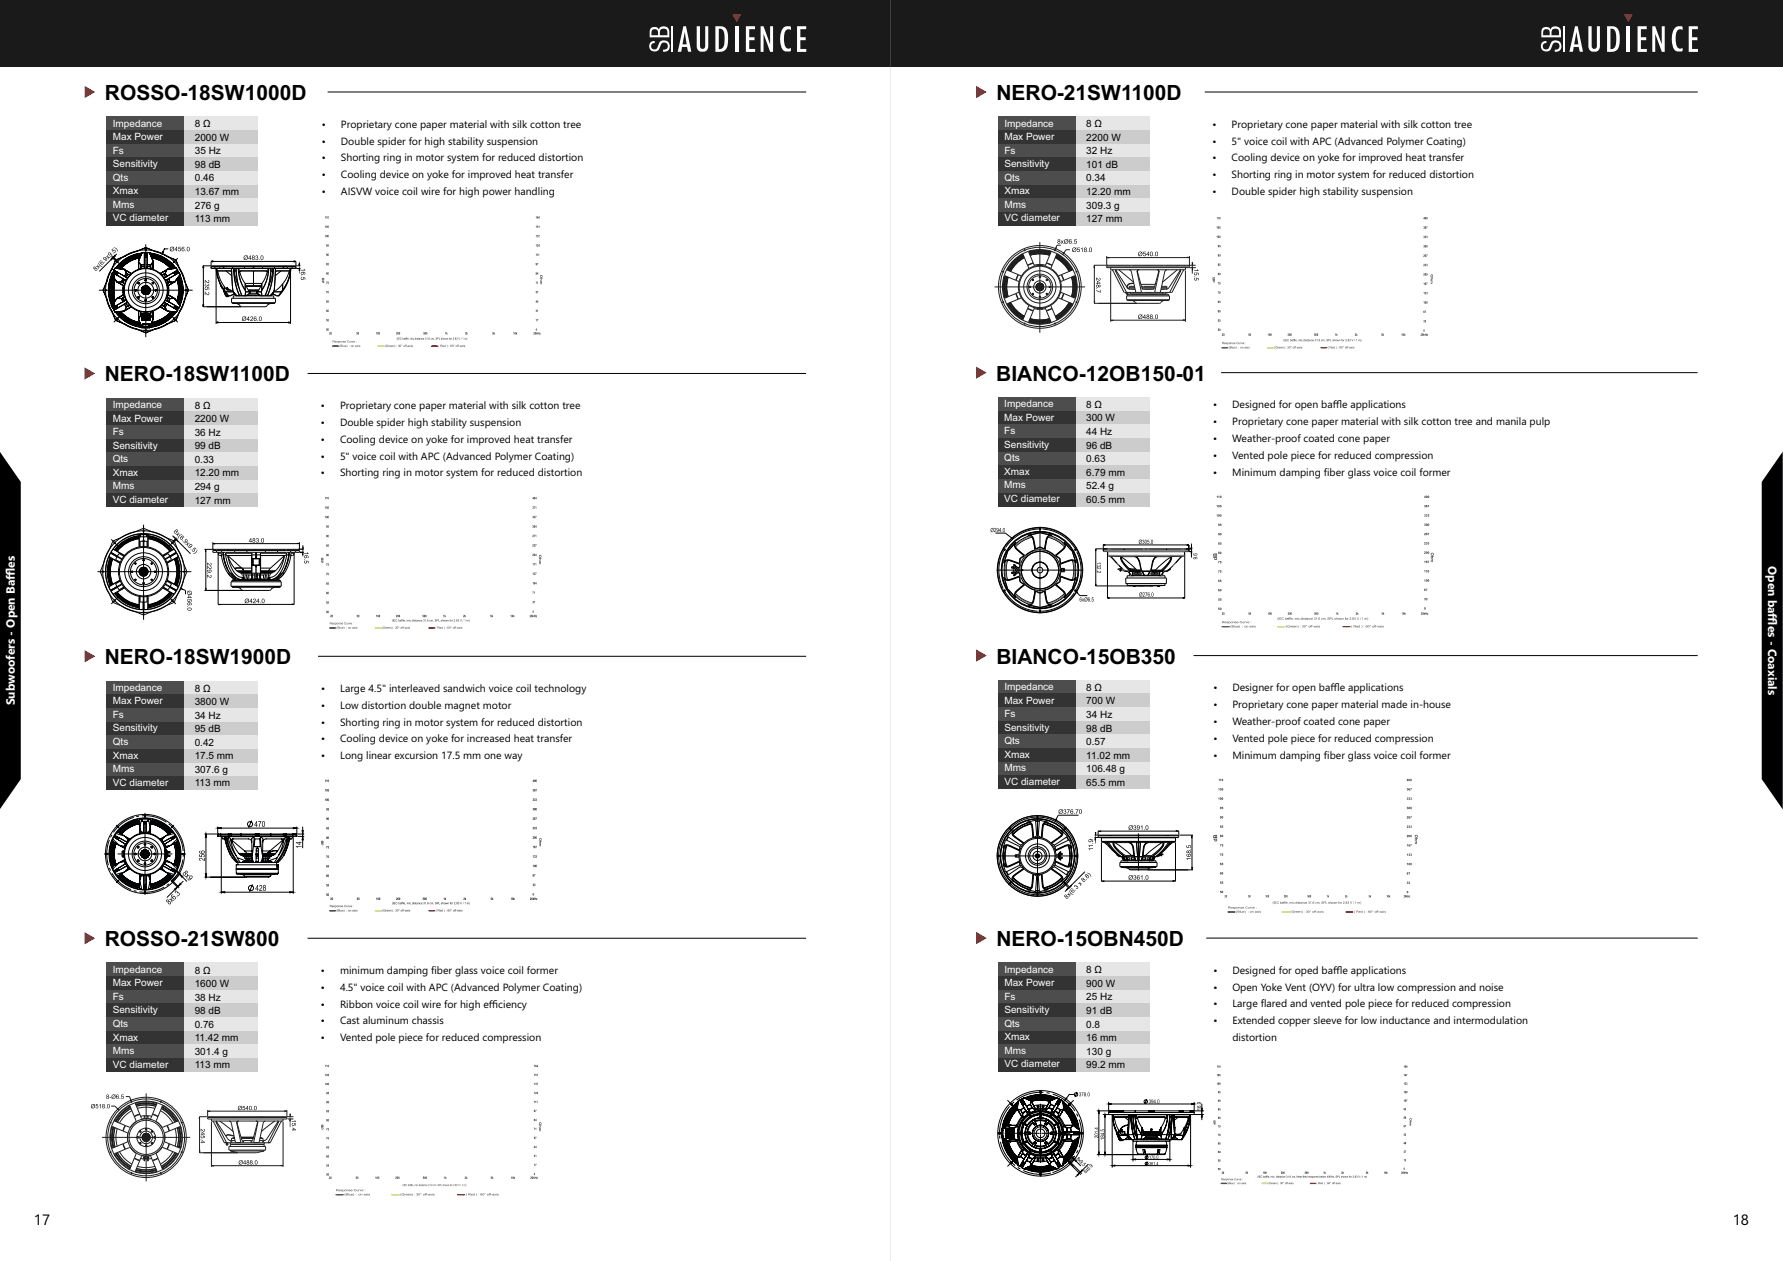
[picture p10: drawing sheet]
<svg xmlns="http://www.w3.org/2000/svg" width="420mm" height="297mm" viewBox="0 0 420 297" stroke-linecap="round" stroke-linejoin="round" font-family="sans-serif">
<defs><g id="words">
<g font-size="4.9">
<text x="24.7" y="23.5">ROSSO-18SW1000D</text>
<text x="234.7" y="23.5">NERO-21SW1100D</text>
<text x="24.7" y="89.8">NERO-18SW1100D</text>
<text x="234.7" y="89.6">BIANCO-12OB150-01</text>
<text x="24.7" y="156.4">NERO-18SW1900D</text>
<text x="234.7" y="156.3">BIANCO-15OB350</text>
<text x="24.7" y="222.9">ROSSO-21SW800</text>
<text x="234.7" y="222.8">NERO-15OBN450D</text>
</g>
<g font-size="3.5">
<text x="8" y="288.5">17</text>
<text x="408.2" y="288.5">18</text>
</g>
<text font-size="3.5" fill="#fff" x="408.2" y="288.5">46</text>
<g font-size="2.8" fill="#fff">
<text x="3.5" y="136.6" transform="rotate(-90 3.5 136.6)">f</text>
<text x="3.5" y="136.6" transform="rotate(-90 3.5 136.6)">les</text>
<text x="416.5" y="133.3" transform="rotate(90 416.5 133.3)">Open baf</text>
<text x="416.5" y="144.5" transform="rotate(90 416.5 144.5)">f</text>
<text x="416.5" y="144.5" transform="rotate(90 416.5 144.5)">les - Coaxials</text>
<text x="3.5" y="166.1" transform="rotate(-90 3.5 166.1)">Subwoofers - Open Baf</text>
</g>
<g font-size="2.5">
<text x="80.3" y="34">Double spider for high stability suspension</text>
<text x="80.3" y="30.1">Proprietary cone paper material with silk cotton tree</text>
<text x="290.1" y="34">5&quot; voice coil with APC (Advanced Polymer Coating)</text>
<text x="290.1" y="30.1">Proprietary cone paper material with silk cotton tree</text>
<text x="80.3" y="42">Cooling device on yoke for improved heat transfer</text>
<text x="80.3" y="38">Shorting ring in motor system for reduced distortion</text>
<text x="290.1" y="38">Cooling device on yoke for improved heat transfer</text>
<text x="290.1" y="42">Shorting ring in motor system for reduced distortion</text>
<text x="80.3" y="45.9">AISVW voice coil wire for high power handling</text>
<text x="290.1" y="45.9">Double spider high stability suspension</text>
<text x="80.1" y="96.4">Proprietary cone paper material with silk cotton tree</text>
<text x="80.1" y="100.3">Double spider high stability suspension</text>
<text x="290.3" y="100.1">Proprietary cone paper material with silk cotton tree and manila pulp</text>
<text x="290.3" y="96.2">Designed for open baf</text>
<text x="313.9" y="96.2">f</text>
<text x="313.9" y="96.2">le applications</text>
<text x="80.1" y="104.3">Cooling device on yoke for improved heat transfer</text>
<text x="290.3" y="104.1">Weather-proof coated cone paper</text>
<text x="80.1" y="108.3">5&quot; voice coil with APC (Advanced Polymer Coating)</text>
<text x="80.1" y="112.2">Shorting ring in motor system for reduced distortion</text>
<text x="290.3" y="112">Minimum damping f</text>
<text x="290.3" y="108.1">Vented pole piece for reduced compression</text>
<text x="311.8" y="112">iber glass voice coil former</text>
<text x="80.1" y="166.9">Low distortion double magnet motor</text>
<text x="80.1" y="163">Large 4.5&quot; interleaved sandwich voice coil technology</text>
<text x="290.3" y="162.8">Designer for open baf</text>
<text x="290.3" y="166.8">Proprietary cone paper material made in-house</text>
<text x="313.4" y="162.8">f</text>
<text x="313.4" y="162.8">le applications</text>
<text x="80.1" y="170.9">Shorting ring in motor system for reduced distortion</text>
<text x="290.3" y="170.7">Weather-proof coated cone paper</text>
<text x="80.1" y="178.8">Long linear excursion 17.5 mm one way</text>
<text x="80.1" y="174.9">Cooling device on yoke for increased heat transfer</text>
<text x="290.3" y="174.7">Vented pole piece for reduced compression</text>
<text x="290.3" y="178.7">Minimum damping f</text>
<text x="311.9" y="178.7">iber glass voice coil former</text>
<text x="80.1" y="229.4">minimum damping f</text>
<text x="80.1" y="233.4">4.5&quot; voice coil with APC (Advanced Polymer Coating)</text>
<text x="101.6" y="229.4">iber glass voice coil former</text>
<text x="290.3" y="229.4">Designed for oped baf</text>
<text x="290.3" y="233.3">Open Yoke Vent (OYV) for ultra low compression and noise</text>
<text x="314" y="229.4">f</text>
<text x="314" y="229.4">le applications</text>
<text x="80.1" y="237.3">Ribbon voice coil wire for high ef</text>
<text x="115.2" y="237.3">f</text>
<text x="115.2" y="237.3">iciency</text>
<text x="290.3" y="237.3">Large f</text>
<text x="297" y="237.3">lared and vented pole piece for reduced compression</text>
<text x="80.1" y="245.2">Vented pole piece for reduced compression</text>
<text x="80.1" y="241.3">Cast aluminum chassis</text>
<text x="290.3" y="241.2">Extended copper sleeve for low inductance and intermodulation</text>
<text x="290.3" y="245.2">distortion</text>
</g>
<g font-size="2.4" fill="#fff">
<text x="26.6" y="29.8">Impedance</text>
<text x="236.6" y="29.8">Impedance</text>
<text x="26.6" y="33">Max Power</text>
<text x="236.6" y="33">Max Power</text>
<text x="26.6" y="36.2">Fs</text>
<text x="26.6" y="39.4">Sensitivity</text>
<text x="236.6" y="36.2">Fs</text>
<text x="236.6" y="39.4">Sensitivity</text>
<text x="26.6" y="42.6">Qts</text>
<text x="26.6" y="45.8">Xmax</text>
<text x="236.6" y="42.6">Qts</text>
<text x="236.6" y="45.8">Xmax</text>
<text x="26.6" y="48.9">Mms</text>
<text x="26.6" y="52.1">VC diameter</text>
<text x="236.6" y="49">Mms</text>
<text x="236.6" y="52.1">VC diameter</text>
<text x="236.6" y="95.9">Impedance</text>
<text x="26.6" y="96.1">Impedance</text>
<text x="26.6" y="99.3">Max Power</text>
<text x="236.6" y="99.1">Max Power</text>
<text x="26.6" y="102.5">Fs</text>
<text x="26.6" y="105.7">Sensitivity</text>
<text x="236.6" y="102.3">Fs</text>
<text x="236.6" y="105.5">Sensitivity</text>
<text x="26.6" y="108.9">Qts</text>
<text x="26.6" y="112.1">Xmax</text>
<text x="236.6" y="108.7">Qts</text>
<text x="236.6" y="111.9">Xmax</text>
<text x="26.6" y="115.2">Mms</text>
<text x="26.6" y="118.4">VC diameter</text>
<text x="236.6" y="115.1">Mms</text>
<text x="236.6" y="118.2">VC diameter</text>
<text x="26.6" y="162.7">Impedance</text>
<text x="26.6" y="165.9">Max Power</text>
<text x="236.6" y="162.5">Impedance</text>
<text x="236.6" y="165.7">Max Power</text>
<text x="26.6" y="169.1">Fs</text>
<text x="26.6" y="172.3">Sensitivity</text>
<text x="236.6" y="168.9">Fs</text>
<text x="236.6" y="172.1">Sensitivity</text>
<text x="26.6" y="175.5">Qts</text>
<text x="26.6" y="178.7">Xmax</text>
<text x="236.6" y="175.3">Qts</text>
<text x="236.6" y="178.5">Xmax</text>
<text x="26.6" y="181.9">Mms</text>
<text x="26.6" y="185">VC diameter</text>
<text x="236.6" y="181.7">Mms</text>
<text x="236.6" y="184.9">VC diameter</text>
<text x="26.6" y="229.1">Impedance</text>
<text x="26.6" y="232.3">Max Power</text>
<text x="236.6" y="229.1">Impedance</text>
<text x="236.6" y="232.3">Max Power</text>
<text x="26.6" y="235.5">Fs</text>
<text x="26.6" y="238.7">Sensitivity</text>
<text x="236.6" y="235.5">Fs</text>
<text x="236.6" y="238.7">Sensitivity</text>
<text x="26.6" y="241.9">Qts</text>
<text x="26.6" y="245.1">Xmax</text>
<text x="236.6" y="241.8">Qts</text>
<text x="236.6" y="245">Xmax</text>
<text x="26.6" y="248.3">Mms</text>
<text x="26.6" y="251.5">VC diameter</text>
<text x="236.6" y="248.2">Mms</text>
<text x="236.6" y="251.4">VC diameter</text>
</g>
<g font-size="2.4">
<text x="45.9" y="30">8 Ω</text>
<text x="255.9" y="30">8 Ω</text>
<text x="45.9" y="33.2">2000 W</text>
<text x="255.9" y="33.2">2200 W</text>
<text x="45.9" y="36.4">35 Hz</text>
<text x="45.9" y="39.6">98 dB</text>
<text x="255.9" y="36.4">32 Hz</text>
<text x="255.9" y="39.6">101 dB</text>
<text x="45.9" y="42.7">0.46</text>
<text x="45.9" y="45.9">13.67 mm</text>
<text x="255.9" y="42.7">0.34</text>
<text x="255.9" y="45.9">12.20 mm</text>
<text x="45.9" y="49.1">276 g</text>
<text x="45.9" y="52.3">113 mm</text>
<text x="255.9" y="49.1">309.3 g</text>
<text x="255.9" y="52.3">127 mm</text>
<text x="45.9" y="96.3">8 Ω</text>
<text x="45.9" y="99.5">2200 W</text>
<text x="255.9" y="96.1">8 Ω</text>
<text x="255.9" y="99.3">300 W</text>
<text x="45.9" y="102.7">36 Hz</text>
<text x="45.9" y="105.8">99 dB</text>
<text x="255.9" y="102.5">44 Hz</text>
<text x="255.9" y="105.7">96 dB</text>
<text x="45.9" y="109">0.33</text>
<text x="45.9" y="112.2">12.20 mm</text>
<text x="255.9" y="108.8">0.63</text>
<text x="255.9" y="112">6.79 mm</text>
<text x="45.9" y="115.4">294 g</text>
<text x="45.9" y="118.6">127 mm</text>
<text x="255.9" y="115.2">52.4 g</text>
<text x="255.9" y="118.4">60.5 mm</text>
<text x="45.9" y="162.9">8 Ω</text>
<text x="45.9" y="166.1">3800 W</text>
<text x="255.9" y="162.7">8 Ω</text>
<text x="255.9" y="165.9">700 W</text>
<text x="45.9" y="169.3">34 Hz</text>
<text x="45.9" y="172.5">95 dB</text>
<text x="255.9" y="169.1">34 Hz</text>
<text x="255.9" y="172.3">98 dB</text>
<text x="45.9" y="175.7">0.42</text>
<text x="45.9" y="178.8">17.5 mm</text>
<text x="255.9" y="175.5">0.57</text>
<text x="255.9" y="178.7">11.02 mm</text>
<text x="45.9" y="182">307.6 g</text>
<text x="45.9" y="185.2">113 mm</text>
<text x="255.9" y="181.9">106.48 g</text>
<text x="255.9" y="185.1">65.5 mm</text>
<text x="45.9" y="229.3">8 Ω</text>
<text x="45.9" y="232.5">1600 W</text>
<text x="255.9" y="229.3">8 Ω</text>
<text x="255.9" y="232.5">900 W</text>
<text x="45.9" y="235.7">38 Hz</text>
<text x="45.9" y="238.9">98 dB</text>
<text x="255.9" y="235.6">25 Hz</text>
<text x="255.9" y="238.8">91 dB</text>
<text x="45.9" y="242.1">0.76</text>
<text x="45.9" y="245.2">11.42 mm</text>
<text x="255.9" y="242">0.8</text>
<text x="255.9" y="245.2">16 mm</text>
<text x="45.9" y="248.4">301.4 g</text>
<text x="45.9" y="251.6">113 mm</text>
<text x="255.9" y="248.4">130 g</text>
<text x="255.9" y="251.6">99.2 mm</text>
</g>
<g font-size="2.1">
<text x="75.8" y="34">Ÿ</text>
<text x="75.8" y="30.1">Ÿ</text>
<text x="285.6" y="34">Ÿ</text>
<text x="285.6" y="30.1">Ÿ</text>
<text x="75.8" y="42">Ÿ</text>
<text x="75.8" y="38">Ÿ</text>
<text x="285.6" y="38">Ÿ</text>
<text x="285.6" y="42">Ÿ</text>
<text x="75.8" y="45.9">Ÿ</text>
<text x="285.6" y="45.9">Ÿ</text>
<text x="75.6" y="100.3">Ÿ</text>
<text x="75.6" y="96.4">Ÿ</text>
<text x="285.8" y="100.1">Ÿ</text>
<text x="285.8" y="96.2">Ÿ</text>
<text x="75.6" y="104.3">Ÿ</text>
<text x="285.8" y="104.1">Ÿ</text>
<text x="75.6" y="108.3">Ÿ</text>
<text x="75.6" y="112.2">Ÿ</text>
<text x="285.8" y="112">Ÿ</text>
<text x="285.8" y="108.1">Ÿ</text>
<text x="75.6" y="166.9">Ÿ</text>
<text x="75.6" y="163">Ÿ</text>
<text x="285.8" y="162.8">Ÿ</text>
<text x="285.8" y="166.8">Ÿ</text>
<text x="75.6" y="170.9">Ÿ</text>
<text x="285.8" y="170.7">Ÿ</text>
<text x="75.6" y="178.8">Ÿ</text>
<text x="75.6" y="174.9">Ÿ</text>
<text x="285.8" y="174.7">Ÿ</text>
<text x="285.8" y="178.7">Ÿ</text>
<text x="75.6" y="229.4">Ÿ</text>
<text x="75.6" y="233.4">Ÿ</text>
<text x="285.8" y="229.4">Ÿ</text>
<text x="285.8" y="233.3">Ÿ</text>
<text x="75.6" y="237.3">Ÿ</text>
<text x="285.8" y="237.3">Ÿ</text>
<text x="75.6" y="245.2">Ÿ</text>
<text x="75.6" y="241.3">Ÿ</text>
<text x="285.8" y="241.2">Ÿ</text>
</g>
</g></defs>
<path d="M-.1 106.4l5 7.1v70l-5 7.1z" fill-rule="evenodd" fill="#000"/>
<path d="M-.1 0h210v15.7h-210z" fill-rule="evenodd" fill="#1a1a1a"/>
<g fill="#fff">
<path d="M158.1 6.2h.4v6h-.4z" fill-rule="evenodd"/>
<path d="M161 6.2h.6l1.3 6h-.8l-.3-1.1h-1.1l-.2 1.1h-.9zM161.3 7.5l-.5 2.9h1z" fill-rule="evenodd"/>
<path d="M164.1 6.2h.8v4.7a.62 .62 0 0 0 .6 .6 .62 .62 0 0 0 .6-.6v-4.7h.7v4.7a1.36 1.36 0 0 1-1.3 1.3 1.36 1.36 0 0 1-1.4-1.3z" fill-rule="evenodd"/>
</g>
<path d="M153.2 10l1-.3v.4a.8 .8 0 0 0-.8 .8 .8 .8 0 0 0 .8 .8 .8 .8 0 0 0 .8-.8 1.38 1.38 0 0 1 1.3-1.5 1.38 1.38 0 0 1 1.4 1.5 1.38 1.38 0 0 1-1.4 1.3l-.1-.5a.89 .89 0 0 0 1.1-.7 .89 .89 0 0 0-.8-1 .89 .89 0 0 0-1 .9 1.3 1.3 0 0 1-1.7 1.1 1.3 1.3 0 0 1-.6-2zM153.6 7.1l-.1 1.2h1.5v-.5a.8 .8 0 0 0-.4-.9 .8 .8 0 0 0-1 .2zM155.6 7l-.2 1.3h1.8v-.7a.9 .9 0 0 0-.5-.9 .9 .9 0 0 0-1.1 .3zM153.3 6.6a1.2 1.2 0 0 1 1.9 .4 1.28 1.28 0 0 1 1.5-.8 1.28 1.28 0 0 1 1 1.3v1.3h-4.7l.1-1.5z" fill="#fff"/>
<path d="M172.5 3.4h2l-1 1.8z" fill="#ed1c24"/>
<g fill="#fff">
<path d="M184.4 6.8a1.56 1.56 0 0 1 1.9-.5v.8l-.3-.2a1.13 1.13 0 0 0-1.3 1.4v.7a2.59 2.59 0 0 0 .7 2.4l.9-.1v.7a1.64 1.64 0 0 1-1.7-.1 1.64 1.64 0 0 1-.7-1.6l-.1-1.8z" fill-rule="evenodd"/>
<path d="M173.1 6.2h.8v5.9h-.8z" fill-rule="evenodd"/>
<path d="M175.7 6.2h2.2v.7h-1.4v1.9h1.2v.7h-1.2v2h1.4v.7h-2.2z" fill-rule="evenodd"/>
<path d="M187.7 6.2h2.2v.7h-1.4v1.9h1.3v.7h-1.3v2h1.4v.7h-2.2z" fill-rule="evenodd"/>
<path d="M168.5 6.2h.6a1.94 1.94 0 0 1 2.4 2.2v1.1a2.28 2.28 0 0 1-1.5 2.7h-1.5zM169.3 6.8a1.38 1.38 0 0 1 1.4 1.7v1.2a1.45 1.45 0 0 1-1.4 1.9z" fill-rule="evenodd"/>
<path d="M179.2 6.2h.7l1.5 4.2v-4.2h.7v6h-.7l-1.5-4.3v4.3h-.7z" fill-rule="evenodd"/>
<path d="M209.9 0h210v297h-210z" fill-rule="evenodd"/>
</g>
<path d="M209.9 0h210v297h-210z" fill-rule="evenodd" fill="#fff" stroke="#b3b3b3" stroke-width=".24"/>
<path d="M209.9 0h210v15.7h-210z" fill-rule="evenodd" fill="#1a1a1a"/>
<g fill="#fff">
<path d="M368.2 6.2h.4v6h-.4z" fill-rule="evenodd"/>
<path d="M371 6.2h.6l1.3 6h-.8l-.2-1.1h-1.2l-.2 1.1h-.8zM371.3 7.5l-.5 2.9h1z" fill-rule="evenodd"/>
<path d="M374.2 6.2h.7v4.7a.62 .62 0 0 0 .6 .6 .62 .62 0 0 0 .7-.6v-4.7h.7v4.7a1.36 1.36 0 0 1-1.4 1.3 1.36 1.36 0 0 1-1.3-1.3z" fill-rule="evenodd"/>
</g>
<path d="M363.3 10l1-.3v.4a.8 .8 0 0 0-.9 .8 .8 .8 0 0 0 .8 .8 .8 .8 0 0 0 .8-.8 1.38 1.38 0 0 1 1.4-1.5 1.38 1.38 0 0 1 1.4 1.5 1.38 1.38 0 0 1-1.5 1.3l-.1-.5a.89 .89 0 0 0 1.1-.7 .89 .89 0 0 0-.8-1 .89 .89 0 0 0-.9 .9 1.3 1.3 0 0 1-1.8 1.1 1.3 1.3 0 0 1-.5-2zM363.7 7.1l-.2 1.2h1.5v-.5a.8 .8 0 0 0-.4-.9 .8 .8 0 0 0-.9 .2zM365.7 7l-.2 1.3h1.7v-.7a.9 .9 0 0 0-.5-.9 .9 .9 0 0 0-1 .3zM363.4 6.6a1.2 1.2 0 0 1 1.8 .4 1.28 1.28 0 0 1 1.5-.8 1.28 1.28 0 0 1 1 1.3v1.3h-4.6v-1.5z" fill="#fff"/>
<path d="M382.6 3.4h2l-1 1.8z" fill="#ed1c24"/>
<g fill="#fff">
<path d="M394.4 6.8a1.56 1.56 0 0 1 1.9-.5v.8l-.3-.2a1.13 1.13 0 0 0-1.3 1.4v.7a2.59 2.59 0 0 0 .8 2.4l.8-.1v.7a1.64 1.64 0 0 1-1.7-.1 1.64 1.64 0 0 1-.7-1.6l-.1-1.8z" fill-rule="evenodd"/>
<path d="M383.2 6.2h.8v5.9h-.8z" fill-rule="evenodd"/>
<path d="M385.7 6.2h2.2v.7h-1.4v1.9h1.3v.7h-1.3v2h1.4v.7h-2.2z" fill-rule="evenodd"/>
<path d="M397.8 6.2h2.1v.7h-1.3v1.9h1.2v.7h-1.2v2h1.4v.7h-2.2z" fill-rule="evenodd"/>
<path d="M378.6 6.2h.6a1.94 1.94 0 0 1 2.3 2.2v1.1a2.28 2.28 0 0 1-1.4 2.7h-1.5zM379.4 6.8a1.38 1.38 0 0 1 1.3 1.7v1.2a1.45 1.45 0 0 1-1.3 1.9z" fill-rule="evenodd"/>
<path d="M389.2 6.2h.7l1.5 4.2v-4.2h.7v6h-.7l-1.5-4.3v4.3h-.7z" fill-rule="evenodd"/>
</g>
<path d="M419.9 106.4v84.2l-4.9-7.1v-70z" fill-rule="evenodd" fill="#000"/>
<path d="M229.9 153l2.5 1.4-2.5 1.5z" fill-rule="evenodd" fill="#f00"/>
<path d="M281.1 154.4h118.8" fill="none" stroke="#000" stroke-width=".24"/>
<path d="M235.1 160.1h18.3v3.3h-18.3z" fill-rule="evenodd" fill="#4d4d4d"/>
<path d="M235.1 163.4h18.3v3.2h-18.3z" fill-rule="evenodd" fill="#333"/>
<path d="M235.1 166.6h18.3v3.2h-18.3z" fill-rule="evenodd" fill="#4d4d4d"/>
<path d="M235.1 169.8h18.3v3.2h-18.3z" fill-rule="evenodd" fill="#333"/>
<path d="M235.1 173h18.3v3.2h-18.3z" fill-rule="evenodd" fill="#4d4d4d"/>
<path d="M235.1 176.2h18.3v3.3h-18.3z" fill-rule="evenodd" fill="#333"/>
<path d="M235.1 179.5h18.3v3.2h-18.3z" fill-rule="evenodd" fill="#4d4d4d"/>
<path d="M235.1 182.7h18.3v3.2h-18.3z" fill-rule="evenodd" fill="#333"/>
<path d="M253.4 160.1h17.4v3.3h-17.4z" fill-rule="evenodd" fill="#e6e6e6"/>
<path d="M253.4 163.4h17.4v3.2h-17.4z" fill-rule="evenodd" fill="#ccc"/>
<path d="M253.4 166.6h17.4v3.2h-17.4z" fill-rule="evenodd" fill="#e6e6e6"/>
<path d="M253.4 169.8h17.4v3.2h-17.4z" fill-rule="evenodd" fill="#ccc"/>
<path d="M253.4 173h17.4v3.2h-17.4z" fill-rule="evenodd" fill="#e6e6e6"/>
<path d="M253.4 176.2h17.4v3.3h-17.4z" fill-rule="evenodd" fill="#ccc"/>
<path d="M253.4 179.5h17.4v3.2h-17.4z" fill-rule="evenodd" fill="#e6e6e6"/>
<path d="M253.4 182.7h17.4v3.2h-17.4z" fill-rule="evenodd" fill="#ccc"/>
<g fill="none" stroke="#000" stroke-width=".24">
<path d="M236.3 199.8l.1 .1M236.3 199.6v.2M236.4 199.9l-.2 1.7 .2 1.7M236.6 199.6l-.3 1.7 .3 2.3M236.6 199.5l-.3 1.8 .3 2.4M237.1 199.2l-.3 1.4-.1 1.3 .4 2.1-.4-2.1v-1.3l.3-1.4M237.1 199.2l-.3 1.4v1.3l.3 2.1M237.4 197.1l-.4 .7M237.5 197.1l-.4 .8M237.9 199.1v.1M237.9 199.1l2.3 1.1M237.9 199.1a1.02 1.02 0 0 0-1.6 .5"/>
<path d="M237.9 199.2l2.3 1M237.9 199.2a1 1 0 0 0-1.6 .6M237.9 199.2l.2 .2M238.1 195.1v.2h-.2M238.1 195.1l-.3-.1 .1 .3M238.1 195.1l-.2 .2M238.1 199.4l2.1 1M238.1 199.4a1.04 1.04 0 0 0-1.6 .2l-.1 .3M238.6 195.6l-1.3 1.4 3.1 2.1M238.6 195.6a1.03 1.03 0 0 0 .4 1.6M238.8 195.5a1 1 0 0 0 .3 1.6M238.8 195.5l-.2 .1"/>
<path d="M238.8 195.5h.1M238.9 195.5l-.1 .2a1.03 1.03 0 0 0 .6 1.5M239 197.2l2.1 1.4M239.1 197.1l-.1 .1M239.1 197.1l2.1 1.5M239.1 197.1l.3 .1M239.4 197.2l1.9 1.3M240.2 199.4l-3.3-1.6-.6 1.8M240.2 199.4v.8M240.4 199.1l-.2 .3M241.1 198.6l-.7 .5M241.2 198.6h-.1"/>
<path d="M241.9 193.9l.3-.1a1.05 1.05 0 0 1 .9 1.3M241.9 193.9l-1.6 .6-1.4 1M241.9 193.7a1 1 0 0 1 1.3 1.1M241.9 193.7v.2M242.1 193.6a1.03 1.03 0 0 1 1.1 1.1M242.1 193.6l1.8-.4 .3 3.7M242.1 193.6l-.2 .1M242.2 193.8l-1.6 .6-1.9 1.4M242.3 193.8l-2.2 .9-1.4 1.2M242.8 194l-1.4 .4-1.2 .7-1.6 1.3M242.8 194.1l-1.3 .4-1.3 .6-1.5 1.3M242.8 194.1l-1.3 .4-1.2 .7-1.6 1.3"/>
<path d="M243.1 195.1l.2 2.3M243.2 194.8l.2 2.5M243.2 194.8l-.1 .3M243.2 194.7v.1M243.2 194.7l.3 2.6M243.5 197.3h-.1M244.2 196.9l-.7 .4M244.2 196.9h.4M244.2 192.5l.2 .2 .1-.2M244.2 192.5l.2-.3 .1 .3M244.2 192.4h.3M244.2 192.5h.3"/>
<path d="M244.4 192v9.4M244.6 196.9l.7 .4M244.8 193.4h-.9M244.8 193.3h-.9M245.5 194.7l-.2 2.6M245.5 194.7l.1 .1M245.6 194.8l-.3 2.5M245.6 194.8l.1 .3M245.7 195.1l-.2 2.3M245.9 194.1l2 .7 1.2 .8 1 .9M246.6 193.6l-1.8-.4-.2 3.7M246.6 193.6a1.02 1.02 0 0 0-1.1 1.1"/>
<path d="M246.6 193.6l.3 .1M246.9 193.7a1 1 0 0 0-1.3 1.1M246.9 193.7v.2M246.9 193.9l-.4-.1a1.08 1.08 0 0 0-.8 1.3M246.9 193.9l1.6 .6 1.3 1M247.7 198.6l.7 .5M248.4 199.1l.2 .3M248.6 199.4l3.3-1.6 .5 1.8M248.6 199.4v.8M249.4 197.2l-1.9 1.3M249.7 197.1l-2 1.5M249.7 197.1l.1 .1"/>
<path d="M249.7 197.1l-.3 .1M249.8 197.2l-2.1 1.4M249.8 195.5l.2 .3a1.05 1.05 0 0 1-.6 1.4M250 195.5a1 1 0 0 1-.3 1.6M250 195.5l.2 .1M250 195.5h-.2M250.1 195.8l-1.4-1.1-2.2-.9 2.2 .9 1.4 1.2M250.1 196.4l-1-.9-1.2-.8-1.9-.6 1.3 .4 1.2 .6 1.6 1.3M250.2 195.6a1.03 1.03 0 0 1-.4 1.6M250.2 195.6l1.3 1.4-3.1 2.1M250.6 199.4l-2 1M250.6 199.4a.99 .99 0 0 1 1.7 .5"/>
<path d="M250.7 195.1l.2 .2M250.7 195.1v.2h.2M250.7 195.1l.3-.1-.1 .3M250.9 199.2l-2.3 1M250.9 199.2a1 1 0 0 1 1.6 .6M250.9 199.2l-.3 .2M250.9 199.1l-2.3 1.1M250.9 199.1v.1M250.9 199.1a1.03 1.03 0 0 1 1.5 .5M251.2 197.1l.5 .8M251.2 194.7l-.7 .8M251.3 197.1l.5 .7"/>
<path d="M251.6 199.2a7.6 7.6 0 0 1 0 4.8M251.7 199.2l.4 2.3-.2 1.7M251.7 199.2l.4 1.7-.2 2.3M252.2 199.5l.3 1.9-.2 1.9M252.2 199.6l.3 1.8-.2 1.9M252.3 199.9l.2 1.7-.2 1.7M252.4 199.6l.1 .2M252.5 199.8l-.2 .1M254.1 192h-4.8l-.8 1.4 .4-.4-.2-.2M257.8 197.2h.9M257.8 196.7h.9M257.9 196.1h.3l-.2 .6"/>
<path d="M258 197.2l-.1 .7h.3M258 196.4v2.3M258.7 196.9h19l-.1 .4h-18.9zM258.7 195.8v.8M258.7 195.8h19M258.8 196.9v-.2h18.8v.2M259.3 195.6v.3l-.6-.1M259.4 197.3h.1M259.5 198.2v.1M259.5 197.3v.9M259.5 198.4v9.1M259.5 197.3h17.4"/>
<path d="M259.5 198.2h17.4M259.5 196.7v.2M259.5 198.3l.7 .2-.1-.1M259.5 198.3h17.3M260.1 198.4h.1M260.1 198.4l.7 .5M260.2 198.4l.6 .5M260.6 198.3l.2 .1M260.6 198.3l-.5 .1M260.6 198.3l1.6 2 1.8 1.5-1.6-1.2-1.6-1.7M260.8 198.4l.1 .1M260.8 198.4h.3"/>
<path d="M260.9 198.5l1.4 1.8 1.8 1.5M260.9 198.5h.3M261.1 196.7v.2M261.4 196.7v.2M261.7 196.7v.2M261.9 196.7v.2M262 196.7v.2M262.4 198.4h.1M262.4 198.4l-1.3-.1 1.4 2 1.7 1.5M262.4 198.4a.72 .72 0 0 0 .1 1.1l.3 .4M262.5 198.4a.55 .55 0 0 0-.3 .5 .55 .55 0 0 0 .3 .5l.4 .5M262.5 198.4l.2 .1"/>
<path d="M262.6 198.5l1.8 1.2 2.1 1.8M262.7 198.5a.4 .4 0 0 0-.4 .3 .4 .4 0 0 0 .3 .4l.6 .7M262.7 198.5h3M262.8 199.9l2.1 1.9M262.9 199.9h-.1M262.9 199.9l2.1 1.9M262.9 199.9h.3M263.2 199.9l1.9 1.6M265.7 198.5l.8 .3 .4 1.1M265.7 198.4a1.39 1.39 0 0 1 1.3 1.5M265.7 198.4v.1M265.9 198.4h-.2"/>
<path d="M265.9 198.4a1.51 1.51 0 0 1 1.1 1.5M266.9 199.9l.2 1.6M267 199.9h.1M267 199.9l.2 1.9M267 199.9h-.1M267 199.9l.3 1.9M267.6 196.7v.2M267.7 198.3v.1M267.7 198.3l-1.8 .1M267.7 198.3l.3 3.5M267.7 198.4h.9M267.7 198.4v.1"/>
<path d="M267.7 198.5l.3 3.3M267.7 198.5h.9M267.8 196.7v.2M268 196.7v.2M268.2 196.3v8.7M268.3 196.7v.2M268.5 196.7v.2M268.6 198.5l-.2 3.3M268.6 198.4v.1M268.6 198.3l1.8 .1M268.6 198.3v.1M268.6 198.3l-.2 3.5"/>
<path d="M268.8 196.7v.2M269.3 199.9l-.2 1.9M269.4 199.9h-.1M269.4 199.9l-.3 1.9M269.4 199.9h.1M269.4 199.9l-.2 1.6M270.4 198.4h.3M270.4 198.4a1.49 1.49 0 0 0-1.1 1.5M270.7 198.4a1.38 1.38 0 0 0-1.3 1.5M270.7 198.4v.1M270.7 198.5l-.9 .4-.4 1M270.7 198.5h2.9"/>
<path d="M271.8 196.7v.2M273.2 199.9l-2 1.6M273.5 199.9h.1M273.5 199.9l-2.2 1.9M273.5 199.9h-.3M273.5 199.9l-2 1.9M273.6 198.5a.39 .39 0 0 1 .4 .3 .39 .39 0 0 1-.2 .4l-.6 .7M273.7 198.5l-2.3 1.6-1.6 1.4M273.8 198.4a.51 .51 0 0 1 .4 .4 .51 .51 0 0 1-.3 .6l-.4 .5M273.8 198.4l-.2 .1M274 198.4l1.2-.1-1.4 2-1.6 1.5M274 198.4h-.2"/>
<path d="M274 198.4a.75 .75 0 0 1-.2 1.2l-.3 .3M274.4 196.7v.2M274.5 196.7v.2M274.6 196.7v.2M275 196.7v.2M275.3 196.7v.2M275.5 198.5l-1.4 1.8-1.8 1.5M275.5 198.5h-.4M275.6 198.4l-.1 .1M275.6 198.4h-.4M275.7 198.3l.5 .1M275.7 198.3l-.1 .1"/>
<path d="M275.7 198.3l-1.5 2-1.8 1.5 1.5-1.2 1.6-1.5M276.2 198.4l-.7 .7M276.2 198.4h.1M276.3 198.4h-.1M276.8 198.3l-.7 .2 .2-.1M276.9 198.4v9.1M276.9 198.2l-.1 .1M276.9 197.3v.9M276.9 197.3h.1M277.7 195.8v.8M277.7 195.8l-.6-.2v.3M277.8 196.7h3.2"/>
<path d="M280.9 197.3h-.2l.1-.6v8.2l.1-.6h-.2M234.8 201.6h9.3M235.3 201.4l.1 .2-.1 .1M235.3 201.4l-.3 .2 .3 .1M235.3 201.4v.3M236.3 203.4v.2M236.3 203.4a1 1 0 0 0 1.6 .6M236.3 203.6l.6 1.8 3.3-1.6M236.3 203.6a1.03 1.03 0 0 0 1.6 .4M236.4 203.3l.2 .3a1.06 1.06 0 0 0 1.5 .1M236.4 203.3l-.1 .1M237 205.3l.4 .8"/>
<path d="M237.1 205.3l.4 .8M237.9 207.9h.2v.2M237.9 207.9l-.1 .3 .3-.1M237.9 207.9l.2 .2M237.9 204h.1M238.1 203.7l-.2 .3M238.3 207.7l-.8 .8M238.6 207.5l.2 .2M238.6 206.8l1.6 1.3 1.2 .6 1.4 .5M238.7 206.7l1 1 1.1 .7 2 .7M238.7 206.7l1 .9 1.2 .8 1.9 .7M238.9 207.6l1.4 1 1.6 .7"/>
<path d="M238.9 207.6l-.1 .1M239 206h.1M239 206a1.03 1.03 0 0 0-.4 1.5M239.1 206a1 1 0 0 0-.3 1.7M239.3 201.5l.1 .2zM239.3 201.5v.2M239.4 205.9a.99 .99 0 0 0-.5 1.7M239.4 205.9l-.3 .1M239.5 201.3v.6M240 201.2l-.8 .1v.6h.8M240.2 202.8l-2.1 .9M240.2 203l-2.3 1"/>
<path d="M240.2 203.8l.2 .3M240.2 203v.8M240.4 204.1l-3.1 2.1 1.3 1.3M240.4 204.1l.7 .4M241.1 204.5l.1 .1M241.1 204.5l-2.1 1.5M241.2 204.6l-2.1 1.4M241.3 204.6l-1.9 1.3M241.9 209.3v.2M241.9 209.5l.2 .1M242.3 209.4l-1.7-.7-1.9-1.3 1.4 1.1 2.1 .9M243.1 208.1a.99 .99 0 0 1-1.2 1.2"/>
<path d="M243.1 208.1l.1 .3M243.2 208.4v.1M243.2 208.4a1 1 0 0 1-1.3 1.1M243.2 208.5a1.02 1.02 0 0 1-1.1 1.1M243.3 205.8l-.2 2.3M243.4 205.8l-.2 2.6M243.4 205.9h.1M243.5 205.9l-.3 2.6M243.5 205.9l.7 .4M243.9 201.6l.1 .3M243.9 201.4v.2M244 201.3l-.1 .1"/>
<path d="M244 201.9l.1 .1M244.1 201.2l-.1 .1M244.2 202l.1 .1M244.2 201.2h.1M244.2 206.3l-.3 3.7-1.8-.4M244.2 206.3h.4M244.2 210.7l.2-.2 .1 .2M244.2 210.7l.2 .3 .1-.3M244.2 210.7h.3M244.3 201.6h.2M244.3 201.1l-.1 .1M244.3 201.1h.2"/>
<path d="M244.3 202.1h.2M244.4 201.5v.2M244.4 201.8v9.4M244.5 201.1l.3 .3M244.6 206.3l.2 3.7 1.8-.4M244.6 202l-.1 .1M244.6 201.6h9.4M244.8 201.9l-.1 .1M244.8 201.8v.1M244.8 209.7h-.9M244.8 201.4l.1 .2M244.8 209.9h-.9"/>
<path d="M244.9 201.6l-.1 .2M245.3 205.9l.3 2.5M245.3 205.9l.2 2.6M245.3 205.9l-.7 .4M245.5 205.8l.2 2.3M245.5 208.5a1.03 1.03 0 0 0 1.1 1.1M245.6 208.4l-.1 .1M245.6 208.4a1 1 0 0 0 1.3 1.1M245.7 208.1a.99 .99 0 0 0 1.2 1.2M245.7 208.1l-.1 .3M246 209.1l1.9-.7 1.2-.7 1-1-1.6 1.4-1.2 .6-1.3 .5M246.9 209.5l-.3 .1"/>
<path d="M246.9 209.3v.2M247.5 204.6l1.9 1.3M247.6 204.6l2.1 1.4M247.7 204.5l-.1 .1M247.7 204.5l2.1 1.5M248.4 204.1l3.1 2.1-1.3 1.3M248.4 204.1l-.7 .4M248.6 202.8l2 .9M248.6 203l2.3 1M248.6 203v.8M248.6 203.8l-.2 .3M248.7 201.2l.6 .1"/>
<path d="M249.2 201.3v.6M249.3 201.9h-.6M249.3 202.1l.2 .2M249.3 201.1v1M249.4 201.3h.1M249.4 205.9a.99 .99 0 0 1 .4 1.7M249.4 205.9l.3 .1M249.4 201.3v.1M249.4 201.9h.1M249.4 201.4h.1M249.4 201.7h.1M249.4 201.5v.2"/>
<path d="M249.4 201.5h.2M249.4 201.7h.2M249.4 201.5h.1M249.5 201.3h.1M249.5 201.4l-.1 .5M249.5 201.4h.1M249.5 200.9h.4v1.4h-.4M249.5 201.7h.1M249.5 201.5h.1M249.5 201.5v.2M249.5 200.9v.4l.7-.1M249.5 200.9l-.2 .2"/>
<path d="M249.6 201.7h-.1M249.6 201.5v.2M249.6 202.3l.1 .2M249.6 200.8h.1M249.6 200.8l-.1 .1M249.6 202.3v.1M249.7 201.1h.1M249.7 202h.1M249.7 206a1 1 0 0 1 .3 1.7M249.7 202.4h.1M249.7 202.5h.1M249.7 200.6l-.1 .3"/>
<path d="M249.8 200.7h.1M249.8 206h-.1M249.8 206a1.03 1.03 0 0 1 .4 1.5M249.8 200.8h-.1M249.8 200.8h.1M249.8 200.6h.1M249.8 200.6h-.1M249.8 202.4v.1M249.8 202.4h.1M249.8 202.5h.1M249.8 200.7v.1M249.8 207.6l-1.3 1-1.6 .7"/>
<path d="M249.8 207.6l.2 .1M249.9 200.6h.1M249.9 200.6l-.1 .4 .4 .1M249.9 202.5h.1M249.9 201h.1M250 202l.1 .1zM250 201.1h.1zM250.1 206.7l-1 .9-1.2 .8-2 .7M250.1 207.3l-1.4 1.1-2.2 1 1.7-.7 1.9-1.3M250.2 207.5l-.2 .2M250.2 202h.1M250.2 202.1h.1"/>
<path d="M250.2 201.1v.1M250.2 202v.1M250.2 201.1h.1M250.2 202.1l-.4 .1 .1 .3M250.2 202l-.6-.1-.1 .4M250.2 201.2v.1M250.5 207.7l.7 .8M250.6 203.7l.3 .3M250.9 204h.1M250.9 207.9l-.2 .2M250.9 207.9h-.2v.2M250.9 207.9l.1 .3-.3-.1"/>
<path d="M251 208.4l.9 .9M251.2 208.2l.9 .9M251.7 205.3l-.5 .8M251.7 209.1l-.5 .4 .2 .2M251.8 205.3l-.5 .8M251.9 203.2l-.2 .8M252.3 208.4l.2 .2-.6 .3M252.3 203.3l-.1 .4zM252.3 203.3l-.1 .3a.89 .89 0 0 1-1.2 .3l-.4-.2M252.3 203.3l.2 .1M252.4 203.6a1.02 1.02 0 0 1-1.5 .4M252.4 203.6l-.5 1.8-3.3-1.6"/>
<path d="M252.5 203.4a1 1 0 0 1-1.6 .6M252.5 203.4l-.1 .2M253.5 201.4v.3M253.5 201.4l-.2 .2 .2 .1M253.5 201.4l.3 .2-.3 .1M255.6 205.3l-4.7 4.7M259.5 207.5h17.4M260.1 207.4v.2l-.6-.1M263.1 201.1l-.2 .2 .8 .4M263.1 201.2l.4 .2M263.7 201.7l.2 .1M263.7 201.6v.1"/>
<path d="M263.8 203.1h8.7v1h-8.7zM263.9 201.8h1M263.9 201.7v.1M264 204.3l1.4 .1M264 203.1v-.4h8.3v.4M264 204.1v.2M264 204.3h8.3M264.2 201.8l.4 .8M264.3 201.8h.1M264.3 201.8l.5 .9M264.3 201.8h.3M264.6 201.8h.1"/>
<path d="M264.6 201.8l.4 .9M264.6 202.3l.1 .2-.4-.5 .3 .5M264.6 202.6l.3 .1M264.6 202.6h.2M264.6 201.8l.4 .8M264.7 201.8h.1M264.8 201.8h.4M264.8 201.8l.4 .9M264.8 202.7h.1M264.8 202.7h.2M264.9 201.8h.1M265 202.7h.1"/>
<path d="M265 202.6l.2 .1M265 202.6h.1M265 201.8h2.2M265.1 201.5h2M265.1 201.5l-.1 .3M265.2 202.7h.1M265.2 202.7h.2M265.2 201.8h.1M265.2 201.8l.2 .9M265.3 201.8h-.1M265.3 201.8l.2 .8M265.3 201.8l.2 .9"/>
<path d="M265.4 201.8l.1 .8M265.4 204.4l.6 .3M265.4 204.4h5.6M265.4 202.7h.1M265.5 202.6v.1M265.5 202.7h.1M265.5 202.7h-.1M265.5 202.6l.2 .1h-.2M265.5 202.6h.1M265.5 202.6h2M265.5 202h.6l.1 .5h-.6zM265.6 202l.1 .5"/>
<path d="M266 204.7l.3 .2h3.7l.4-.2M266 204.7h4.4M266.4 202h.7l.1 .5h-.6zM266.5 202l.1 .5M266.5 201.5h.6M266.5 201.5h.1M266.6 202.3h.1M267.1 201.5l.1 .3M267.2 201.8l.3 .8M267.2 201.8h.1M267.2 201.8l.3 .9M267.2 201.8l.4 .9"/>
<path d="M267.2 201.8h.8M267.3 201.8h1.8M267.5 202.6h.1M267.5 202.6l.1 .1M267.5 202.7h.1M267.6 202.7h.1M267.6 202.7h.4M268 202.7h.1M268 202.6h.4M268 201.8v.9M268 201.8h.1M268.4 201.8h.1"/>
<path d="M268.4 202.7h.1M268.4 201.8h.7M268.4 202.7h.4M268.4 201.8v.9M268.7 202.7h.1M268.8 202.7h.1M268.8 202.7h-.1M268.9 202.6h-.1M268.9 202.6l-.1 .1M268.9 202.6h1.9M269.1 201.8h.1M269.1 201.8l-.3 .9"/>
<path d="M269.1 201.8h2.2M269.2 201.8l-.3 .8M269.2 201.5h2M269.2 201.5l-.1 .3M269.3 201.5h.5M269.7 202.5l.2-.5h-.6l-.2 .5h.7M269.8 202.3h.1M269.8 201.5h.1M270.2 204.9h10.8M270.7 202.5l.1-.5h-.5l-.1 .5h.5M270.8 202.7h.1M270.8 202.6l-.1 .1h.1"/>
<path d="M270.8 202.6h.1M270.9 202.7h-.1M270.9 202.7h.1M270.9 202.6l-.1 .1M270.9 202.7h.3M271 204.4l-.6 .3M271 201.8l-.2 .8M271.1 201.8h.1M271.1 201.8l-.2 .8M271.1 201.8l-.2 .9M271.1 201.8h.5M271.2 202.7h-.1"/>
<path d="M271.2 202.6h.1M271.2 201.5l.1 .3M271.3 201.8h.2M271.3 202.6l-.2 .1M271.4 202.7h-.1M271.4 202.7h.1M271.5 202.7h-.1M271.5 202.7h.1M271.6 201.8l-.4 .9M271.6 202.6h.1M271.6 201.8h.1M271.7 201.8l-.4 .8"/>
<path d="M271.7 202.6l-.2 .1M271.8 201.8h.2M271.8 201.8l-.4 .9M271.8 201.8h.1M271.9 202l-.3 .5 .2-.2M272 202l-.3 .5M272 201.8l-.5 .9M272 201.8h.1M272.1 201.8h-.1M272.1 201.8l-.4 .8M272.3 204.3l-1.3 .1M272.3 204.1v.2"/>
<path d="M272.4 201.7v.1M272.7 201.7l-1.2 .1M272.7 201.6v.1M273.1 201.5l-.4 .2M273.1 201.5v.1M273.1 201.6h.1M273.2 201.2l-.3 .2M273.3 201.3l.2 .3M273.3 201.1l.1 .1M273.3 201.3h.1M273.4 201.2h.1M273.5 201.6h.1"/>
<path d="M273.6 201.4h.1M273.6 201.6h.1M273.6 201.4h-.1M273.6 201.2v.1M273.6 201.3l.1 .1M273.6 201.3h.1M273.6 201.2l-.5 .4M273.6 201.2l-.5 .3M273.6 201.2h.4M273.7 201.5l-.1 .1M273.7 201.5h.1M273.7 201.4v.1"/>
<path d="M273.7 201.4h.1M273.7 201.2h.1M274 201.2h.1M276.9 207.5l-.6-.1v.2"/>
<circle cx="244.1" cy="201.4" r=".07"/>
<circle cx="244.1" cy="201.8" r=".07"/>
<circle cx="244.1" cy="201.6" r=".07"/>
<circle cx="244.2" cy="201.7" r=".07"/>
<circle cx="244.2" cy="201.5" r=".07"/>
<circle cx="244.2" cy="201.3" r=".07"/>
<circle cx="244.2" cy="201.8" r=".07"/>
<circle cx="244.4" cy="201.6" r="8.7"/>
<circle cx="244.4" cy="201.6" r="9.2"/>
<circle cx="244.4" cy="201.6" r="8.8"/>
<circle cx="244.4" cy="201.6" r="9.5"/>
<circle cx="244.4" cy="201.6" r="4.4"/>
<circle cx="244.4" cy="201.6" r="4.1"/>
<circle cx="244.4" cy="201.6" r="2.19"/>
<circle cx="244.4" cy="201.6" r="2.81"/>
<circle cx="244.4" cy="201.6" r="1.83"/>
<circle cx="244.4" cy="201.6" r="1.07"/>
<circle cx="244.4" cy="201.6" r=".49"/>
<circle cx="244.4" cy="201.9" r=".07"/>
<circle cx="244.4" cy="201.4" r=".07"/>
<circle cx="244.4" cy="201.3" r=".07"/>
<circle cx="244.4" cy="201.8" r=".07"/>
<circle cx="244.4" cy="201.6" r=".07"/>
<circle cx="244.5" cy="201.7" r=".07"/>
<circle cx="244.5" cy="201.5" r=".07"/>
<circle cx="244.5" cy="201.3" r=".07"/>
<circle cx="244.5" cy="201.8" r=".07"/>
<circle cx="244.7" cy="201.4" r=".07"/>
<circle cx="244.7" cy="201.8" r=".07"/>
<circle cx="244.7" cy="201.6" r=".07"/>
<circle cx="249.5" cy="201.6" r=".15"/>
<circle cx="249.5" cy="201.6" r=".12"/>
<circle cx="250.7" cy="207.9" r="0"/>
<circle cx="251" cy="208.2" r="0"/>
</g>
<g fill="#000">
<path d="M248.7 192.8l.2 .2-.4 .4zM257.9 196.1h.3l-.2 .6zM258 197.2l.2 .7h-.3zM258.7 195.8l.6-.2v.3zM277.1 195.6l.6 .2-.6 .1zM280.8 196.7l.1 .6h-.2zM251.2 209.5l.5-.4-.3 .6zM252.3 208.4l.2 .2-.6 .3zM259.5 207.5l.6-.1v.2zM276.3 207.4l.6 .1-.6 .1zM280.7 204.3h.2l-.1 .6z"/>
<circle cx="250.7" cy="207.9" r="0"/>
<circle cx="251" cy="208.2" r="0"/>
</g>
<g fill="#000">
<path d="M256.4 199.8h1.1v.2h-.9l.2 .2h-.1z"/>
<path d="M249.5 190.7l.8-.1v.3a.53 .53 0 0 1-.1 .6 .53 .53 0 0 1-.7 .1l-.2 .1zM249.6 190.8v.6l.5-.6zM250.2 190.9l-.6 .6a.4 .4 0 0 0 .6-.1 .4 .4 0 0 0 0-.5zM250.6 190.7h.4v.4a.33 .33 0 0 1 0 .6 .33 .33 0 0 1-.5-.3h.1a.21 .21 0 0 0 .3 .2 .21 .21 0 0 0 .1-.3 .21 .21 0 0 0-.3-.1l.3-.3a.18 .18 0 0 0-.2-.2 .18 .18 0 0 0-.2 .2h-.1zM251.3 190.6h.7l-.4 1.1h-.1v-.3l.3-.6h-.5zM252.2 190.7l.4-.1 .2 .3-.2-.1a.26 .26 0 0 0-.3 0 .26 .26 0 0 0-.1 .3 .34 .34 0 0 1 .6 .1 .34 .34 0 0 1-.2 .5 .34 .34 0 0 1-.5-.3zM252.3 191.4a.23 .23 0 0 0 .4 0 .23 .23 0 0 0-.4 0zM253 191.5l.2 .2zM253.4 190.6h.6l-.4 1.1h-.1l.1-.3 .3-.6h-.5zM254.3 190.7a.46 .46 0 0 1 .6 .5 .46 .46 0 0 1-.6 .4l-.1-.4zM254.4 190.8v.8a.43 .43 0 0 0 .3-.5 .43 .43 0 0 0-.3-.4z"/>
<path d="M256.4 199.1h1.1v.1h-.9l.2 .3h-.1zM257.3 198.6l.2 .1zM256.5 197.8a.53 .53 0 0 1 .7-.2 .53 .53 0 0 1 .2 .6l-.2 .1 .2-.4-.4-.1a.35 .35 0 0 1 0 .5 .35 .35 0 0 1-.5 0 .35 .35 0 0 1 0-.5zM256.5 198a.25 .25 0 0 0 .5 0 .25 .25 0 0 0-.5 0z"/>
<path d="M266 194.5l.8-.1v.2a.53 .53 0 0 1-.1 .7 .53 .53 0 0 1-.7 0l-.2 .1zM266.1 194.6l-.1 .6 .6-.6zM266.6 194.7l-.5 .6a.4 .4 0 0 0 .6-.1 .4 .4 0 0 0-.1-.5zM267.1 194.5h.4v.4a.33 .33 0 0 1 0 .5 .33 .33 0 0 1-.5-.2l.1-.1a.21 .21 0 0 0 .3 .2 .21 .21 0 0 0 .1-.2 .21 .21 0 0 0-.3-.2l.3-.2a.18 .18 0 0 0-.2-.2 .18 .18 0 0 0-.2 .2h-.1zM267.9 194.5a.47 .47 0 0 1 .6 .4 .47 .47 0 0 1-.6 .5l-.1-.2 .4 .1 .2-.4a.33 .33 0 0 1-.5 .1 .33 .33 0 0 1 0-.5zM267.9 194.7a.22 .22 0 0 0 .4 0 .22 .22 0 0 0-.4 0zM268.7 194.6l.4-.2v1h-.1v-.8l-.3 .2zM269.5 195.3l.1 .1zM270 194.4a.46 .46 0 0 1 .5 .5 .46 .46 0 0 1-.6 .4l-.1-.4zM270 194.6l.1 .7a.43 .43 0 0 0 .3-.4 .43 .43 0 0 0-.3-.4z"/>
<path d="M250.8 210.8a.26 .26 0 0 1 .3-.1 .26 .26 0 0 1 .2 .3 .31 .31 0 0 1 .4 .3 .31 .31 0 0 1-.4 .4 .31 .31 0 0 1-.3-.4 .25 .25 0 0 1-.3-.2 .25 .25 0 0 1 .1-.3zM250.8 211a.2 .2 0 0 0 .4 0 .2 .2 0 0 0-.4 0zM251.1 211.3a.21 .21 0 0 0 .4 0 .21 .21 0 0 0-.4 0zM251.3 210.7h.4l.1-.5 .1 .5 .4 .1h-.4l-.1 .5v-.5zM251.9 209.7l.1 .1a1.19 1.19 0 0 0 .9 .9 .92 .92 0 0 1-1-1zM252.3 209.4l.4-.1-.2 .1a.26 .26 0 0 0-.2 .2 .26 .26 0 0 0 .2 .3 .34 .34 0 0 1 .4-.3 .34 .34 0 0 1 .2 .5 .34 .34 0 0 1-.5 .1l-.4-.5zM252.6 209.9a.23 .23 0 0 0 .4 0 .23 .23 0 0 0-.4 0zM253.3 209.6h.2zM253.1 208.5h.4l.1 .3a.33 .33 0 0 1 .4 .4 .33 .33 0 0 1-.6 .1l.1-.1a.21 .21 0 0 0 .3 0 .21 .21 0 0 0-.1-.3 .21 .21 0 0 0-.3 .1v-.4a.18 .18 0 0 0-.2 0 .18 .18 0 0 0 0 .3l-.2-.1zM253.9 208.1h.5v-.5l.1 .5 .5 .1h-.5v.5l-.1-.5zM254.8 206.8a.26 .26 0 0 1 .3 0 .26 .26 0 0 1 .2 .3 .31 .31 0 0 1 .4 .3 .31 .31 0 0 1-.4 .3 .31 .31 0 0 1-.3-.4 .25 .25 0 0 1-.3-.1 .25 .25 0 0 1 .1-.4zM254.8 207a.2 .2 0 0 0 .4 0 .2 .2 0 0 0-.4 0zM255.1 207.4a.21 .21 0 0 0 .4 0 .21 .21 0 0 0-.4 0zM255.8 207.1h.2zM255.7 206a.26 .26 0 0 1 .3-.1 .26 .26 0 0 1 .1 .3 .31 .31 0 0 1 .4 .3 .31 .31 0 0 1-.3 .3 .31 .31 0 0 1-.3-.4 .25 .25 0 0 1-.3-.1 .25 .25 0 0 1 .1-.3zM255.7 206.2a.17 .17 0 0 0 .3 0 .17 .17 0 0 0-.3 0zM256 206.5a.21 .21 0 0 0 .4 0 .21 .21 0 0 0-.4 0zM256 205.6a.86 .86 0 0 1 1 1l-.3-.6z"/>
<path d="M266 206.3l.8-.2v.3a.53 .53 0 0 1-.1 .7 .53 .53 0 0 1-.7 0l-.2 .1zM266.1 206.3l-.1 .6 .6-.6zM266.6 206.4l-.5 .6a.4 .4 0 0 0 .6 0 .4 .4 0 0 0-.1-.6zM267.1 206.2h.4v.4a.33 .33 0 0 1 0 .6 .33 .33 0 0 1-.5-.3h.1a.21 .21 0 0 0 .3 .2 .21 .21 0 0 0 .1-.3 .21 .21 0 0 0-.3-.1l.3-.3a.18 .18 0 0 0-.2-.2 .18 .18 0 0 0-.2 .2h-.1zM267.9 206.3l.4-.1 .2 .2-.2-.1a.26 .26 0 0 0-.3 0 .26 .26 0 0 0-.1 .3 .34 .34 0 0 1 .5 .1 .34 .34 0 0 1-.1 .5 .34 .34 0 0 1-.5-.3zM267.9 206.9a.25 .25 0 0 0 .5 0 .25 .25 0 0 0-.5 0zM268.7 206.4l.4-.3v1.1h-.1v-.8l-.3 .1zM269.5 207l.1 .2zM270 206.2a.46 .46 0 0 1 .5 .5 .46 .46 0 0 1-.6 .4l-.1-.4zM270 206.3l.1 .8a.43 .43 0 0 0 .3-.4 .43 .43 0 0 0-.3-.4z"/>
<path d="M279.5 202.1h1v.2h-.8l.2 .2h-.2zM279.5 201.2l.2-.1-.1 .2a.26 .26 0 0 0 .1 .3 .26 .26 0 0 0 .3 .1 .34 .34 0 0 1 0-.5 .34 .34 0 0 1 .5 .1 .34 .34 0 0 1-.2 .5 .47 .47 0 0 1-.6 0 .47 .47 0 0 1-.2-.6zM280 201.4a.23 .23 0 0 0 .4 0 .23 .23 0 0 0-.4 0zM279.5 200.4l.3-.1 .1 .2a.31 .31 0 0 1 .5-.1 .31 .31 0 0 1 0 .5 .31 .31 0 0 1-.5-.1 .28 .28 0 0 1-.4 .1 .28 .28 0 0 1 0-.5zM279.6 200.6a.17 .17 0 0 0 .3 0 .17 .17 0 0 0-.3 0zM280 200.6a.21 .21 0 0 0 .4 0 .21 .21 0 0 0-.4 0zM280.4 199.9l.1 .2zM279.5 199.1h.1v.4l.3 .1a.35 .35 0 0 1 .2-.5 .35 .35 0 0 1 .4 .2 .35 .35 0 0 1-.3 .5v-.2a.22 .22 0 0 0 .1-.3 .22 .22 0 0 0-.3 0 .22 .22 0 0 0 0 .3v.1l-.5-.1z"/>
</g>
<g fill="#373435">
<path d="M289.3 213.5h.4l-.1 .3 .2 .2-.3-.2-.2 .2zM289.4 213.6v.1h.3zM289.9 213.7h.3l.1 .1h-.3l.2 .2a.2 .2 0 0 1-.3 0 .2 .2 0 0 1 0-.3zM290 213.7l.2 .1zM290.4 213.7h.3h-.3l.3 .2-.3 .1 .2-.1zM290.8 213.6l.1 .1a.19 .19 0 0 1 .2 0 .19 .19 0 0 1 0 .2 .19 .19 0 0 1-.2 .1l-.1 .1zM290.9 213.8a.13 .13 0 0 0 .2 0 .13 .13 0 0 0-.2 0zM291.3 213.8a.2 .2 0 0 1 .4 0 .2 .2 0 0 1-.4 0zM291.3 213.8a.15 .15 0 0 0 .3 0 .15 .15 0 0 0-.3 0zM291.8 213.6l.3 .1v.3l-.2-.3-.1 .3zM292.2 213.7h.3h-.2l.2 .2-.2 .1 .2-.1zM292.7 213.7h.3v.1h-.3l.3 .2a.2 .2 0 0 1-.3 0 .2 .2 0 0 1 0-.3zM292.7 213.7l.2 .1zM293.4 213.6h.5a.24 .24 0 0 0-.4 0 .24 .24 0 0 0 0 .3 .24 .24 0 0 0 .4-.1l-.4 .2zM294 213.6l.1 .4 .2-.4v.4h-.3zM294.4 213.6l.3 .1-.2 .3zM294.7 213.6l.2 .3 .2-.3-.2 .4zM295.2 213.7h.3v.1h-.3l.3 .2a.2 .2 0 0 1-.3 0 .2 .2 0 0 1 0-.3zM295.2 213.7l.2 .1z" fill-rule="evenodd"/>
<path d="M291.4 214.5v.6l-.2-.3zM291.5 214.5h.4v.4l-.4 .1zM291.6 214.5v.2l.3-.1zM291.6 214.7v.2l.3-.1zM292.1 214.5l.1 .5zM292.3 214.6l.1 .3 .2-.3v.4l-.3-.1zM292.8 214.7h.3v.1h-.3l.2 .1a.2 .2 0 0 1-.2 0 .2 .2 0 0 1 0-.2zM292.8 214.7l.2 .1zM293.2 214.5l.2 .3-.1 .3zM294.4 214.8a.2 .2 0 0 1 .4 0 .2 .2 0 0 1-.4 0zM294.5 214.8a.15 .15 0 0 0 .3 0 .15 .15 0 0 0-.3 0zM294.9 214.6h.3l.1 .4-.2-.3-.2 .3zM295.6 214.7a.21 .21 0 0 1 .4 0 .21 .21 0 0 1-.1 .3l-.3-.1 .3-.2zM295.7 214.8h.2zM296.1 214.6l.1 .1 .2-.1-.1 .2 .1 .2-.2-.2-.2 .2 .2-.2zM296.5 214.6l.1 .4zM296.7 214.6l.3 .1h-.2l.2 .2h-.3h.3z" fill-rule="evenodd"/>
<path d="M304.2 214.5v.6l-.2-.3zM304.4 214.5l.4 .1a.23 .23 0 0 0-.3-.1 .23 .23 0 0 0-.1 .3 .23 .23 0 0 0 .4 .1l-.2-.2h.2v.2h-.4zM305 214.6h.2l-.2 .4zM305.3 214.7h.3v.1h-.3l.2 .1a.2 .2 0 0 1-.2 0 .2 .2 0 0 1 0-.2zM305.3 214.7l.2 .1zM305.7 214.7h.3l.1 .1h-.3l.2 .1a.2 .2 0 0 1-.3 0 .2 .2 0 0 1 0-.2zM305.8 214.7l.2 .1zM306.2 214.6h.3v.4l-.1-.3-.2 .3zM306.6 214.5l.2 .3-.1 .3zM307.7 214.5h.3v.4h-.4l.3-.1-.1-.1 .1-.1zM308.1 214.7a.22 .22 0 0 1 .4 0 .22 .22 0 0 1-.4 0zM308.2 214.6v.2l.1 .1 .1-.3zM308.6 214.6a.11 .11 0 0 1 .2 0 .11 .11 0 0 1-.2 0zM308.6 214.6a.1 .1 0 0 0 .2 0 .1 .1 0 0 0-.2 0zM309.1 214.8a.2 .2 0 0 1 .4 0 .2 .2 0 0 1-.4 0zM309.2 214.8a.15 .15 0 0 0 .3 0 .15 .15 0 0 0-.3 0zM309.7 214.5h.1l-.1 .5z" fill-rule="evenodd"/>
<path d="M309.9 214.5h.2l-.2 .5zM310.1 214.8h.2zM310.4 214.7a.21 .21 0 0 1 .3 0 .21 .21 0 0 1 0 .3l-.3-.1 .3-.2zM310.4 214.8h.3zM310.8 214.6l.2 .1 .2-.1-.2 .2 .2 .2-.2-.2-.2 .2 .2-.2zM311.3 214.6v.4zM311.5 214.6l.2 .1h-.2l.3 .2h-.3h.2z" fill-rule="evenodd"/>
<path d="M319.1 214.5l.1 .6-.2-.3zM319.5 214.5h.5l-.2 .2 .3 .3-.4-.2-.2 .2zM319.6 214.5v.2l.3-.1zM320.2 214.7h.3v.1h-.3l.2 .1a.2 .2 0 0 1-.2 0 .2 .2 0 0 1 0-.2zM320.2 214.7l.2 .1zM320.6 214.7h.3l.1-.2v.5l-.4-.1zM320.7 214.8a.13 .13 0 0 0 .2 0 .13 .13 0 0 0-.2 0zM321.3 214.5l.2 .3-.1 .3zM322.3 214.5l.4 .1-.2-.1-.2 .2a.18 .18 0 0 1 .3 0 .18 .18 0 0 1 0 .3 .18 .18 0 0 1-.3-.1zM322.4 214.8a.12 .12 0 0 0 .2 0 .12 .12 0 0 0-.2 0zM322.7 214.7a.25 .25 0 0 1 .5 0 .25 .25 0 0 1-.5 0zM322.9 214.6l-.1 .2 .2 .1 .1-.3zM323.2 214.6a.15 .15 0 0 1 .3 0 .15 .15 0 0 1-.3 0zM323.3 214.6a.06 .06 0 0 0 .1 0 .06 .06 0 0 0-.1 0zM323.8 214.8a.2 .2 0 0 1 .4 0 .2 .2 0 0 1-.4 0zM323.9 214.8a.13 .13 0 0 0 .2 0 .13 .13 0 0 0-.2 0zM324.3 214.5h.2l-.1 .5z" fill-rule="evenodd"/>
<path d="M324.6 214.5h.1l-.1 .5zM324.7 214.8h.2zM325.1 214.7a.21 .21 0 0 1 .3 0 .21 .21 0 0 1-.1 .3l-.3-.1 .3-.2zM325.1 214.8h.2zM325.5 214.6l.2 .1 .2-.1-.2 .2 .2 .2-.2-.2-.2 .2 .1-.2zM325.9 214.6l.1 .4zM326.1 214.6l.3 .1h-.2l.2 .2h-.3h.3z" fill-rule="evenodd"/>
</g>
<path d="M289.3 214.8h.2zM289.6 214.8h.2zM289.8 214.8h.3zM290.1 214.8h.2zM290.4 214.8h.2zM290.7 214.8h.2z" fill="none" stroke="#3e4095" stroke-width=".24"/>
<path d="M289.3 214.8h.2zM289.6 214.8h.2zM289.8 214.8h.3zM290.1 214.8h.2zM290.4 214.8h.2zM290.7 214.8h.2z" fill-rule="evenodd" fill="#3e4095"/>
<path d="M302 214.8h.3zM302.3 214.8h.3zM302.6 214.8h.2zM302.9 214.8h.2zM303.2 214.8h.2zM303.5 214.8h.2z" fill="none" stroke="#a8cf45" stroke-width=".24"/>
<path d="M302 214.8h.3zM302.3 214.8h.3zM302.6 214.8h.2zM302.9 214.8h.2zM303.2 214.8h.2zM303.5 214.8h.2z" fill-rule="evenodd" fill="#a8cf45"/>
<path d="M317 214.8h.3zM317.3 214.8h.3zM317.6 214.8h.2zM317.9 214.8h.2zM318.2 214.8h.2zM318.5 214.8h.2z" fill="none" stroke="#ed3237" stroke-width=".24"/>
<path d="M317 214.8h.3zM317.3 214.8h.2zM317.6 214.8h.2zM317.9 214.8h.2zM318.2 214.8h.2zM318.5 214.8h.2z" fill-rule="evenodd" fill="#ed3237"/>
<g fill="#373435">
<path d="M299.9 212.3l.1 .7-.2-.3zM300.1 212.3v.6zM300.3 212.3h.4l-.4 .1v.2h.3h-.3v.2l.4 .1h-.4zM300.8 212.4l.4 .1a.21 .21 0 0 0-.3-.1 .21 .21 0 0 0 0 .4 .21 .21 0 0 0 .3-.1l-.3 .1zM301.5 212.3l.1 .2a.18 .18 0 0 1 .3 .2 .18 .18 0 0 1-.3 .1zM301.6 212.7a.13 .13 0 0 0 .2 0 .13 .13 0 0 0-.2 0zM302 212.5h.2l.1 .4-.3-.1 .2-.2zM302 212.7l.1 .1 .1-.1zM302.4 212.4l.2 .1 .1-.2-.1 .6v-.4l-.2 .4zM302.8 212.3v.6zM303 212.5h.2l.1 .2h-.3l.2 .1a.2 .2 0 0 1-.3 0 .2 .2 0 0 1 .1-.3zM303 212.5l.2 .1zM303.4 212.8v.2zM303.8 212.5h.5v.4l-.1-.4-.1 .4-.2-.4-.1 .4zM304.4 212.5l.1 .4zM304.6 212.5h.3l-.3 .2 .2 .1h-.2zM305.2 212.5h.2l.1-.2v.6l-.3-.1zM305.2 212.7a.15 .15 0 0 0 .3 0 .15 .15 0 0 0-.3 0zM305.6 212.5v.4zM305.8 212.5h.2l-.2 .1 .2 .2h-.3h.3zM306.1 212.4l.2 .5-.2-.1zM306.4 212.5h.2l.1 .4-.4-.1 .3-.2zM306.4 212.7l.1 .1 .1-.1zM306.8 212.5h.2l.1 .4-.2-.4-.1 .4zM307.2 212.5h.3l-.3 .2 .2 .1h-.2zM307.6 212.5h.2l.1 .2h-.3l.2 .1a.2 .2 0 0 1-.2 0 .2 .2 0 0 1 0-.3zM307.6 212.5l.2 .1zM308.2 212.4h.3a.22 .22 0 0 1 0 .3 .22 .22 0 0 1-.3 0h.2l-.1-.1 .1-.2zM308.6 212.5l.2-.2v.6v-.5zM309.3 212.4h.2l-.2 .1 .3 .1-.1 .2-.3-.1zM309.3 212.7a.12 .12 0 0 0 .2 0 .12 .12 0 0 0-.2 0zM309.9 212.5h.3l-.3 .2 .2 .1h-.2zM310.2 212.5h.5l.1 .4-.2-.4-.1 .4-.1-.4-.2 .4zM310.9 212.8v.2zM311.3 212.4h.4l-.3 .1a.21 .21 0 0 1 .3 .1 .21 .21 0 0 1-.2 .3 .21 .21 0 0 1-.2-.2h.3l-.3-.2zM311.8 212.3l.4 .1-.3 .2v.3zM311.9 212.4v.2l.2-.1zM312.3 212.3l.1 .5 .2 .1h-.3z" fill-rule="evenodd"/>
<path d="M312.9 212.5h.3l-.3 .1 .3 .2h-.3h.2zM313.3 212.3v.2h.3v.4l-.2-.4-.1 .4zM313.7 212.7a.2 .2 0 0 1 .4 0 .2 .2 0 0 1-.4 0zM313.7 212.7a.15 .15 0 0 0 .3 0 .15 .15 0 0 0-.3 0zM314.1 212.5l.1 .3 .1-.3 .1 .3 .2-.3-.1 .4-.2-.3-.1 .3zM314.7 212.5h.3v.4l-.2-.4-.1 .4zM315.3 212.4l.2-.1-.1 .6zM315.5 212.7a.2 .2 0 0 1 .4 0 .2 .2 0 0 1-.4 0zM315.5 212.7a.15 .15 0 0 0 .3 0 .15 .15 0 0 0-.3 0zM315.9 212.5h.2l-.1 .4zM316.4 212.4h.3l-.3 .4 .3 .1h-.3l.2-.4h-.2zM317.1 212.4h.2a.24 .24 0 0 1 0 .3 .24 .24 0 0 1-.3 .1zM317.1 212.5a.1 .1 0 0 0 .2 0 .1 .1 0 0 0-.2 0zM317.1 212.7a.11 .11 0 0 0 .2 0 .11 .11 0 0 0-.2 0zM317.5 212.4h.2a.22 .22 0 0 1 0 .3 .22 .22 0 0 1-.3 0h.3l-.2-.1 .2-.2zM318 212.3l.3 .5 .2-.5-.2 .6zM318.9 212.3l-.2 .6zM319.2 212.5l.2-.2v.6v-.5zM319.8 212.5h.5l.1 .4-.2-.4-.1 .4-.1-.4-.2 .4zM320.4 212.3l.2 .4-.1 .3z" fill-rule="evenodd"/>
</g>
<g fill="#201e1e">
<path d="M287 183.6l.3-.2v.6z" fill-rule="evenodd"/>
<path d="M287.4 183.6l.2-.2v.6zM287.7 183.7a.25 .25 0 0 1 .5 0 .25 .25 0 0 1-.5 0zM287.8 183.7a.16 .16 0 0 0 .3 0 .16 .16 0 0 0-.3 0z" fill-rule="evenodd"/>
<path d="M287 185.8l.2-.2v.6zM287.3 185.9a.25 .25 0 0 1 .5 0 .25 .25 0 0 1-.5 0zM287.4 185.9a.16 .16 0 0 0 .3 0 .16 .16 0 0 0-.3 0zM287.8 185.6h.3l-.2 .2 .2 .1-.1 .3-.2-.1 .2-.1-.2-.1z" fill-rule="evenodd"/>
<path d="M287 188l.2-.2v.6zM287.3 188.1a.25 .25 0 0 1 .5 0 .25 .25 0 0 1-.5 0zM287.4 188.1a.16 .16 0 0 0 .3 0 .16 .16 0 0 0-.3 0zM287.7 188.1a.25 .25 0 0 1 .5 0 .25 .25 0 0 1-.5 0zM287.8 188.1a.16 .16 0 0 0 .3 0 .16 .16 0 0 0-.3 0z" fill-rule="evenodd"/>
<path d="M287.4 190.1l.1-.1a.24 .24 0 0 1 .2 .3 .24 .24 0 0 1-.3 .2l.2-.2h-.2zM287.4 190.2a.1 .1 0 0 0 .2 0 .1 .1 0 0 0-.2 0zM287.8 190h.3l-.2 .2 .2 .1-.1 .3-.2-.1 .2-.1-.2-.1z" fill-rule="evenodd"/>
<path d="M287.4 192.3l.1-.1a.24 .24 0 0 1 .2 .3 .24 .24 0 0 1-.3 .2l.2-.2h-.2zM287.4 192.4a.1 .1 0 0 0 .2 0 .1 .1 0 0 0-.2 0zM287.7 192.5a.25 .25 0 0 1 .5 0 .25 .25 0 0 1-.5 0zM287.8 192.5a.16 .16 0 0 0 .3 0 .16 .16 0 0 0-.3 0z" fill-rule="evenodd"/>
<path d="M287.4 194.5h.3a.22 .22 0 0 1 0 .3 .22 .22 0 0 1-.3 0zM287.5 194.6a.06 .06 0 0 0 .1 0 .06 .06 0 0 0-.1 0zM287.5 194.8a.08 .08 0 0 0 .1 0 .08 .08 0 0 0-.1 0zM287.8 194.4h.3l-.2 .2 .2 .1-.1 .2h-.2l.2-.1-.2-.1z" fill-rule="evenodd"/>
<path d="M287.4 196.7h.3a.22 .22 0 0 1 0 .3 .22 .22 0 0 1-.3 0zM287.5 196.8a.06 .06 0 0 0 .1 0 .06 .06 0 0 0-.1 0zM287.5 197a.08 .08 0 0 0 .1 0 .08 .08 0 0 0-.1 0zM287.7 196.9a.25 .25 0 0 1 .5 0 .25 .25 0 0 1-.5 0zM287.8 196.9a.16 .16 0 0 0 .3 0 .16 .16 0 0 0-.3 0z" fill-rule="evenodd"/>
<path d="M287.4 198.8h.3l-.2 .6 .1-.5zM287.8 198.8h.3l-.2 .2 .2 .1-.1 .2h-.2l.2-.1-.2-.1z" fill-rule="evenodd"/>
<path d="M287.4 201h.3l-.2 .6 .1-.5zM287.7 201.3a.25 .25 0 0 1 .5 0 .25 .25 0 0 1-.5 0zM287.8 201.3a.16 .16 0 0 0 .3 0 .16 .16 0 0 0-.3 0z" fill-rule="evenodd"/>
<path d="M287.4 203.3l.3-.1-.2 .3h.2a.18 .18 0 0 1-.1 .2 .18 .18 0 0 1-.2-.1zM287.5 203.6a.1 .1 0 0 0 .2 0 .1 .1 0 0 0-.2 0zM287.8 203.2h.3l-.2 .2 .2 .1-.1 .2h-.2l.2-.1-.2-.1z" fill-rule="evenodd"/>
<path d="M287.4 205.5l.3-.1-.2 .2 .2 .1a.18 .18 0 0 1-.1 .2 .18 .18 0 0 1-.2-.1zM287.5 205.8a.1 .1 0 0 0 .2 0 .1 .1 0 0 0-.2 0zM287.7 205.7a.25 .25 0 0 1 .5 0 .25 .25 0 0 1-.5 0zM287.8 205.7a.16 .16 0 0 0 .3 0 .16 .16 0 0 0-.3 0z" fill-rule="evenodd"/>
<path d="M287.4 207.6h.3l-.2 .2 .2 .1-.1 .2h-.2l.2-.1-.2-.1zM287.8 207.6h.3l-.2 .2 .2 .1-.1 .2h-.2l.2-.1-.2-.1z" fill-rule="evenodd"/>
<path d="M287.4 209.8h.3l-.2 .2 .2 .1-.1 .2h-.2l.2-.1-.2-.1zM287.7 210.1a.25 .25 0 0 1 .5 0 .25 .25 0 0 1-.5 0zM287.8 210.1a.16 .16 0 0 0 .3 0 .16 .16 0 0 0-.3 0z" fill-rule="evenodd"/>
<path d="M331.6 183.4l.1 .6-.3-.1zM331.6 183.6l-.1 .2zM331.7 183.7a.25 .25 0 0 1 .5 0 .25 .25 0 0 1-.5 0zM331.8 183.7a.16 .16 0 0 0 .3 0 .16 .16 0 0 0-.3 0zM332.1 183.7a.25 .25 0 0 1 .5 0 .25 .25 0 0 1-.5 0zM332.2 183.7a.16 .16 0 0 0 .3 0 .16 .16 0 0 0-.3 0z" fill-rule="evenodd"/>
<path d="M331.4 185.7a.21 .21 0 0 1 .3 .2 .21 .21 0 0 1-.3 .2l.2-.1zM331.8 185.7h.3l-.2 .2h.2a.18 .18 0 0 1 0 .3 .18 .18 0 0 1-.3-.2zM331.9 186a.1 .1 0 0 0 .2 0 .1 .1 0 0 0-.2 0zM332.2 185.6h.4l-.2 .6v-.5z" fill-rule="evenodd"/>
<path d="M331.4 187.9a.21 .21 0 0 1 .3 .2 .21 .21 0 0 1-.3 .2l.2-.1zM331.8 187.9a.21 .21 0 0 1 .3 .2 .21 .21 0 0 1-.3 .2l.2-.1zM332.3 187.9a.21 .21 0 0 1 .2 .2 .21 .21 0 0 1-.3 .2l.3-.1z" fill-rule="evenodd"/>
<path d="M331.4 190.1a.21 .21 0 0 1 .3 .2 .21 .21 0 0 1-.3 .2l.2-.1zM331.7 190.3a.25 .25 0 0 1 .5 0 .25 .25 0 0 1-.5 0zM331.8 190.3a.16 .16 0 0 0 .3 0 .16 .16 0 0 0-.3 0zM332.1 190.3a.25 .25 0 0 1 .5 0 .25 .25 0 0 1-.5 0zM332.2 190.3a.16 .16 0 0 0 .3 0 .16 .16 0 0 0-.3 0z" fill-rule="evenodd"/>
<path d="M331.4 192.3a.21 .21 0 0 1 .3 .1 .21 .21 0 0 1-.2 .3l.2 .1h-.3l.2-.4h-.2zM331.8 192.3h.3l-.2 .2h.2a.18 .18 0 0 1 0 .3 .18 .18 0 0 1-.3-.2zM331.9 192.6a.1 .1 0 0 0 .2 0 .1 .1 0 0 0-.2 0zM332.2 192.2h.4l-.2 .6v-.5z" fill-rule="evenodd"/>
<path d="M331.4 194.5a.21 .21 0 0 1 .3 .1 .21 .21 0 0 1-.2 .3l.2 .1h-.3l.2-.4h-.2zM331.8 194.5a.21 .21 0 0 1 .3 .2 .21 .21 0 0 1-.3 .2l.2-.1zM332.3 194.5a.21 .21 0 0 1 .2 .2 .21 .21 0 0 1-.3 .2l.3-.1z" fill-rule="evenodd"/>
<path d="M331.4 196.7a.21 .21 0 0 1 .3 .1 .21 .21 0 0 1-.2 .3l.2 .1h-.3l.2-.4h-.2zM331.7 196.9a.25 .25 0 0 1 .5 0 .25 .25 0 0 1-.5 0zM331.8 196.9a.16 .16 0 0 0 .3 0 .16 .16 0 0 0-.3 0zM332.1 196.9a.25 .25 0 0 1 .5 0 .25 .25 0 0 1-.5 0zM332.2 196.9a.16 .16 0 0 0 .3 0 .16 .16 0 0 0-.3 0z" fill-rule="evenodd"/>
<path d="M331.4 199l.2-.2v.6zM331.8 198.9h.3l-.2 .2h.2a.18 .18 0 0 1 0 .3 .18 .18 0 0 1-.3-.2zM331.9 199.2a.1 .1 0 0 0 .2 0 .1 .1 0 0 0-.2 0zM332.2 198.8h.4l-.2 .6v-.5z" fill-rule="evenodd"/>
<path d="M331.4 201.2l.2-.2v.6zM331.8 201.1a.21 .21 0 0 1 .3 .2 .21 .21 0 0 1-.3 .2l.2-.1zM332.3 201.1a.21 .21 0 0 1 .2 .2 .21 .21 0 0 1-.3 .2l.3-.1z" fill-rule="evenodd"/>
<path d="M331.4 203.4l.2-.2v.6zM331.7 203.5a.25 .25 0 0 1 .5 0 .25 .25 0 0 1-.5 0zM331.8 203.5a.16 .16 0 0 0 .3 0 .16 .16 0 0 0-.3 0zM332.1 203.5a.25 .25 0 0 1 .5 0 .25 .25 0 0 1-.5 0zM332.2 203.5a.16 .16 0 0 0 .3 0 .16 .16 0 0 0-.3 0z" fill-rule="evenodd"/>
<path d="M331.4 205.5h.3l-.2 .2h.2a.18 .18 0 0 1-.1 .3 .18 .18 0 0 1-.2-.2zM331.5 205.8a.1 .1 0 0 0 .2 0 .1 .1 0 0 0-.2 0zM331.8 205.5h.3l-.1 .5v-.5z" fill-rule="evenodd"/>
<path d="M331.4 207.7a.21 .21 0 0 1 .3 .2 .21 .21 0 0 1-.3 .2l.2-.1zM331.8 207.7a.21 .21 0 0 1 .3 .2 .21 .21 0 0 1-.3 .2l.2-.1z" fill-rule="evenodd"/>
<path d="M331.3 210.1a.25 .25 0 0 1 .5 0 .25 .25 0 0 1-.5 0zM331.4 210.1a.16 .16 0 0 0 .3 0 .16 .16 0 0 0-.3 0z" fill-rule="evenodd"/>
</g>
<g fill="#373435">
<path d="M333.3 197a.35 .35 0 0 1 .7 0 .35 .35 0 0 1-.7 0zM333.4 197a.22 .22 0 0 0 .4 0 .22 .22 0 0 0-.4 0zM333.3 197.4h.7v.1h-.3v.3l-.4 .1v-.2l.4-.1zM333.3 198h.5l-.1 .7h-.4v-.1l.4-.1-.4-.1v-.1l.4-.1z" fill-rule="evenodd"/>
<path d="M285.8 197.5h.9l-.1 .2a.3 .3 0 0 1 0 .4 .3 .3 0 0 1-.4 0 .3 .3 0 0 1-.1-.4h-.3zM286.2 197.8a.2 .2 0 0 0 .4 0 .2 .2 0 0 0-.4 0zM285.9 196.7h.7l.1 .7h-.9zM286 196.9v.3h.2v-.3zM286.3 196.9v.3h.3l-.1-.3z" fill-rule="evenodd"/>
</g>
<path d="M288.5 210.9h.2l-.1 .4 .1 .1h-.2l.1-.4h-.1zM288.8 210.8l.2 .2-.1 .4zM288.7 211.1a.2 .2 0 0 0 .4 0 .2 .2 0 0 0-.4 0zM294.1 210.8h.2l-.2 .6zM294.4 210.8l.2 .2-.2 .4zM294.3 211.1a.16 .16 0 0 0 .3 0 .16 .16 0 0 0-.3 0zM298.2 210.8l.1 .6-.1-.4h-.1zM298.4 210.8l.2 .2-.1 .4zM298.3 211.1a.2 .2 0 0 0 .4 0 .2 .2 0 0 0-.4 0zM298.7 210.8l.2 .2-.1 .4zM298.6 211.1a.2 .2 0 0 0 .4 0 .2 .2 0 0 0-.4 0zM302.5 210.9h.2l-.2 .4 .2 .1h-.3l.2-.4h-.2zM302.8 210.8l.2 .2-.1 .4zM302.7 211.1a.16 .16 0 0 0 .3 0 .16 .16 0 0 0-.3 0zM303.1 210.8l.2 .2-.1 .4zM303 211.1a.16 .16 0 0 0 .3 0 .16 .16 0 0 0-.3 0zM308 210.8h.2l-.1 .6zM308.4 210.8l.1 .2-.1 .4zM308.3 211.1a.16 .16 0 0 0 .3 0 .16 .16 0 0 0-.3 0zM308.7 210.8l.1 .2-.1 .4zM308.6 211.1a.16 .16 0 0 0 .3 0 .16 .16 0 0 0-.3 0zM312.6 210.8l.1 .6-.1-.4h-.1zM312.8 210.8l.1 .3 .2-.1v.4l-.2-.2-.1 .2zM316.9 210.9h.2l-.2 .4 .2 .1h-.3l.2-.4h-.2zM317.2 210.8v.3l.2-.1v.4l-.1-.2-.1 .2zM322.4 210.8h.2l-.1 .6zM322.7 210.8l.1 .3 .2-.1v.4l-.2-.2-.1 .2zM326.7 210.8l.1 .6-.1-.4h-.1zM327 210.8l.1 .2-.1 .4zM326.9 211.1a.16 .16 0 0 0 .3 0 .16 .16 0 0 0-.3 0zM327.2 210.8l.1 .3 .2-.1v.4l-.2-.2-.1 .2zM330.7 210.9h.2l-.1 .4 .1 .1h-.2l.1-.4h-.1zM331 210.8l.2 .2-.1 .4zM330.9 211.1a.2 .2 0 0 0 .4 0 .2 .2 0 0 0-.4 0zM331.3 210.8v.3l.2-.1v.4l-.1-.2-.1 .2zM331.6 210.8l.1 .2 .2-.2v.6l-.1-.3-.2 .3zM331.9 211h.3l-.2 .3 .2 .1h-.3l.2-.3z" fill-rule="evenodd" fill="#201e1e"/>
<path d="M229.9 86.3l2.5 1.5-2.5 1.4z" fill-rule="evenodd" fill="#f00"/>
<path d="M287.6 87.8h112.3" fill="none" stroke="#000" stroke-width=".24"/>
<path d="M235 93.5h18.4v3.2h-18.4z" fill-rule="evenodd" fill="#4d4d4d"/>
<path d="M235 96.7h18.4v3.2h-18.4z" fill-rule="evenodd" fill="#333"/>
<path d="M235 99.9h18.4v3.3h-18.4z" fill-rule="evenodd" fill="#4d4d4d"/>
<path d="M235 103.2h18.4v3.2h-18.4z" fill-rule="evenodd" fill="#333"/>
<path d="M235 106.4h18.4v3.2h-18.4z" fill-rule="evenodd" fill="#4d4d4d"/>
<path d="M235 109.6h18.4v3.2h-18.4z" fill-rule="evenodd" fill="#333"/>
<path d="M235 112.8h18.4v3.2h-18.4z" fill-rule="evenodd" fill="#4d4d4d"/>
<path d="M235 116h18.4v3.3h-18.4z" fill-rule="evenodd" fill="#333"/>
<path d="M253.4 93.5h17.4v3.2h-17.4z" fill-rule="evenodd" fill="#e6e6e6"/>
<path d="M253.4 96.7h17.4v3.2h-17.4z" fill-rule="evenodd" fill="#ccc"/>
<path d="M253.4 99.9h17.4v3.3h-17.4z" fill-rule="evenodd" fill="#e6e6e6"/>
<path d="M253.4 103.2h17.4v3.2h-17.4z" fill-rule="evenodd" fill="#ccc"/>
<path d="M253.4 106.4h17.4v3.2h-17.4z" fill-rule="evenodd" fill="#e6e6e6"/>
<path d="M253.4 109.6h17.4v3.2h-17.4z" fill-rule="evenodd" fill="#ccc"/>
<path d="M253.4 112.8h17.4v3.2h-17.4z" fill-rule="evenodd" fill="#e6e6e6"/>
<path d="M253.4 116h17.4v3.3h-17.4z" fill-rule="evenodd" fill="#ccc"/>
<g fill="#000">
<path d="M238.3 126.6l.3 .3-.4-.2zM253.5 139.3l.3 .3-.1 .1zM258 137.6h.2l-.1 .4zM258.1 129.3l.1 .4h-.2zM259.9 128.3h.4v.1zM279.6 128.3h.4l-.4 .1zM280.6 128.9h.1v.4zM280.7 129.9v.4h-.1zM260.9 140.8h.4v.1zM278.7 140.8h.4l-.4 .1z"/>
<path d="M233.5 124.4l.5-.1v.2a.53 .53 0 0 1 0 .7 .53 .53 0 0 1-.7 .1zM233.5 124.5v.6l.4-.6zM233.9 124.6l-.3 .6a.36 .36 0 0 0 .4-.2 .36 .36 0 0 0-.1-.4zM234.2 124.4a.37 .37 0 0 1 .5 .3 .37 .37 0 0 1-.4 .4l.3 .2h-.4l.1-.3a.28 .28 0 0 0 .3-.3 .28 .28 0 0 0-.2-.3l-.2 .2zM234.8 124.4a.29 .29 0 0 1 .4 0 .29 .29 0 0 1 0 .4 .3 .3 0 0 1 0 .4 .3 .3 0 0 1-.4 0h.3l.1-.3-.1 .1a.3 .3 0 0 1-.4-.2 .3 .3 0 0 1 .1-.4zM234.8 124.6a.19 .19 0 0 0 .3 0 .19 .19 0 0 0-.3 0zM235.7 124.3l.1 .7-.1 .3-.1-.2h-.3zM235.6 124.5l-.2 .5h.2zM236 125.2l.1 .1zM236.3 124.4a.46 .46 0 0 1 .5 .4 .46 .46 0 0 1-.4 .5l-.2-.5zM236.4 124.5a.46 .46 0 0 0 .1 .7 .47 .47 0 0 0-.1-.7z" fill-rule="evenodd"/>
<path d="M258.4 132.7h.7v-.2l.3 .2zM258.4 133.1l.2-.1-.1 .2 .1 .2 .2-.2a.2 .2 0 0 0 .2 .2 .2 .2 0 0 0 .2-.2 .2 .2 0 0 0-.1-.2 .23 .23 0 0 1 .2 .3 .23 .23 0 0 1-.4 0 .27 .27 0 0 1-.4 .2 .27 .27 0 0 1-.1-.4zM258.4 133.6l.3 .2a.28 .28 0 0 0 .3 .2 .28 .28 0 0 0 .3-.2l-.2-.1a.22 .22 0 0 1 .3 .2 .22 .22 0 0 1-.4 .2l-.5-.4-.1 .4zM258.4 134.2l.1 .1zM258.4 134.4l.3 .2a.28 .28 0 0 0 .3 .3 .28 .28 0 0 0 .3-.2l-.2-.1a.22 .22 0 0 1 .3 .2 .22 .22 0 0 1-.4 .1l-.5-.3-.1 .3z" fill-rule="evenodd"/>
<path d="M268.4 127.2l.5-.1v.2a.53 .53 0 0 1 0 .6 .53 .53 0 0 1-.7 .2zM268.4 127.3v.6l.4-.6zM268.8 127.4l-.3 .6a.36 .36 0 0 0 .4-.2 .36 .36 0 0 0-.1-.4zM269.2 127.2h.3l-.1 .4a.26 .26 0 0 1 .1 .4 .26 .26 0 0 1-.4-.2l.3 .2v-.3l-.1-.1a.2 .2 0 0 0 .2-.1 .2 .2 0 0 0-.2-.3 .2 .2 0 0 0-.2 .2zM269.8 127.2a.46 .46 0 0 1 .4 .4 .46 .46 0 0 1-.4 .5l-.1-.5zM269.8 127.2a.46 .46 0 0 0 .2 .8 .47 .47 0 0 0-.2-.8zM270.3 127.1h.4l-.3 .1v.3a.27 .27 0 0 1 .3 .1 .27 .27 0 0 1-.1 .4 .27 .27 0 0 1-.4-.2l.2 .1a.2 .2 0 0 0 .2-.1 .2 .2 0 0 0-.1-.3 .2 .2 0 0 0-.2 .1zM270.9 128l.1 .1zM271.2 127.2a.46 .46 0 0 1 .5 .4 .46 .46 0 0 1-.4 .5l-.2-.5zM271.3 127.2a.46 .46 0 0 0 .1 .8 .47 .47 0 0 0-.1-.8z" fill-rule="evenodd"/>
<path d="M268.5 139.6l.5-.1v.2a.53 .53 0 0 1 0 .7 .53 .53 0 0 1-.7 .1zM268.5 139.7v.6l.4-.6zM268.9 139.8l-.3 .6a.36 .36 0 0 0 .4-.2 .36 .36 0 0 0-.1-.4zM269.2 139.6a.37 .37 0 0 1 .5 .3 .37 .37 0 0 1-.4 .4l.4 .2h-.5l.2-.3a.28 .28 0 0 0 .2-.3 .28 .28 0 0 0-.2-.3l-.2 .2zM269.8 139.6h.5l-.3 .9 .1-.8zM270.5 139.6l.3 .2-.2-.2-.2 .4a.25 .25 0 0 1 .4 .1 .25 .25 0 0 1-.1 .3 .25 .25 0 0 1-.3-.1zM270.4 140.2a.2 .2 0 0 0 .4 0 .2 .2 0 0 0-.4 0zM271 140.4l.1 .1zM271.3 139.6a.46 .46 0 0 1 .5 .4 .46 .46 0 0 1-.4 .5l-.2-.5zM271.4 139.7a.46 .46 0 0 0 .1 .7 .47 .47 0 0 0-.1-.7z" fill-rule="evenodd"/>
<path d="M281.1 131.3l.1-.1a.43 .43 0 0 1 .6 0 .43 .43 0 0 1 .2 .4l-.2 .1 .1-.3-.3-.1 .1 .1a.29 .29 0 0 1-.3 .3 .29 .29 0 0 1-.3-.4zM281.2 131.5a.19 .19 0 0 0 .3 0 .19 .19 0 0 0-.3 0zM281.9 131l.1 .1zM281.1 130.4l.2-.1-.1 .3 .3 .1a.25 .25 0 0 1 .1-.3 .25 .25 0 0 1 .3 .1 .25 .25 0 0 1-.1 .3h-.6zM281.5 130.5a.2 .2 0 0 0 .4 0 .2 .2 0 0 0-.4 0z" fill-rule="evenodd"/>
<path d="M254.5 140.7l.3 .2-.3-.1-.1 .4a.25 .25 0 0 1 .4 0 .25 .25 0 0 1-.1 .4 .25 .25 0 0 1-.4-.2zM254.4 141.4a.2 .2 0 0 0 .4 0 .2 .2 0 0 0-.4 0zM254.9 141l.2 .2 .3-.2-.2 .3 .2 .4-.3-.3-.2 .3 .2-.4zM255.6 140.7h.5v.1a.53 .53 0 0 1 0 .7 .53 .53 0 0 1-.7 .2zM255.6 140.9v.5l.4-.5zM256 140.9l-.3 .7a.36 .36 0 0 0 .4-.2 .36 .36 0 0 0-.1-.5zM256.4 140.7l.3 .2-.2-.1-.2 .4a.25 .25 0 0 1 .4 0 .25 .25 0 0 1-.1 .4 .25 .25 0 0 1-.3-.2zM256.4 141.4a.2 .2 0 0 0 .4 0 .2 .2 0 0 0-.4 0zM256.9 141.5l.1 .2zM257.2 140.7h.4l-.3 .1v.3a.27 .27 0 0 1 .3 .1 .27 .27 0 0 1-.1 .4 .27 .27 0 0 1-.4-.2l.1 .1a.2 .2 0 0 0 .3-.1 .2 .2 0 0 0-.1-.3 .2 .2 0 0 0-.3 .1z" fill-rule="evenodd"/>
</g>
<g fill="none" stroke="#000" stroke-width=".24">
<path d="M234.5 125.6h2.3M234.8 134.3h9.8M236.3 129.2v.1M236.3 139.3h.1M236.4 129.3l.3 .2M236.5 132.6l.2 .1M236.5 136l.1 .2M236.5 136l.1 .1a1.15 1.15 0 0 0 1.5 .4M236.5 139l.2 .3M236.5 136.3l.3 .8a3.8 3.8 0 0 0 1.7 2.9l.5 .6M236.5 132.3h.1M236.6 136.2l.3 .9a3.8 3.8 0 0 0 1.6 2.8l.6 .7"/>
<path d="M236.6 136.2a1.19 1.19 0 0 0 1.5 .4M236.6 132.3l-.1 .3M236.6 136.2l-.1 .1M236.6 138.9l.2 .3M236.7 129.3l-.2 .3M236.7 135.9a.98 .98 0 0 0 1.5 .5M236.7 132.7l-.2 1.6 .2 1.6M236.7 135.9l-.2 .1M236.7 139l-.3 .2M236.8 129.4l-.2 .2M236.8 125.6l1.8 1.3M236.9 129.6h.1"/>
<path d="M236.9 138.9v.1M237.2 132.1a8.1 8.1 0 0 0 0 4.4M237.3 132l-.3 2 .3 2.5M238.1 131.9l2 .8M238.1 131.9a1.19 1.19 0 0 0-1.5 .4M238.1 131.9v.2M238.1 136.5v.1M238.1 132.1l2 .7M238.1 132.1a1.13 1.13 0 0 0-1.6 .5M238.1 132.1l.1 .1M238.2 132.2l1.9 .7M238.2 132.2a.97 .97 0 0 0-1.5 .5"/>
<path d="M238.2 136.4l-.1 .1M238.3 135l.1 .1M238.3 133.6v.2M238.3 134.8v.2M238.3 133.8h.1M238.3 126.6l.3 .3-.4-.2zM238.4 134.7h.9v.5M238.4 135.1h.5l-.1 .2M238.4 134.7l-.1 .1M238.4 133.5l-.1 .1M238.5 134.9h.1zM238.5 133.6l.1 .1z"/>
<path d="M238.6 134.9v.1M238.6 133.6v.1M238.7 133.8v.1M238.7 135.1h.1M238.8 135.5v.1M238.8 133l.1 .3M238.8 135.6h.1M238.8 133h.1M238.8 135.6h.2M238.8 135.3h.1M238.8 133.3h.1M238.8 133.3l.1 .1-.5 .1"/>
<path d="M238.9 135.3l-.1 .2M238.9 135.4v.1M238.9 133.1h.1M238.9 133.1v.1M238.9 135.4h.1M238.9 133.2h.1M239 133.2h.1M239 133.2h-.1M239 135.4l-.1 .1M239 133h.1M239 135.6h.1M239 133h-.2"/>
<path d="M239 133.1v.1M239 133.6l.1 .1zM239 134.9l.1 .1zM239 135.4h-.1M239 135.4h.1M239 128l-.5 .6a3.8 3.8 0 0 0-1.7 2.9l-.3 .8M239 128h.1M239 135.5v.1M239 135.5l.1 .1M239.1 133l.1 .3M239.1 135.6h-.1M239.1 133h-.1"/>
<path d="M239.1 128l-.6 .7a3.8 3.8 0 0 0-1.7 2.8l-.2 .8M239.1 128a1.19 1.19 0 0 0 .4 1.5M239.2 139.9l1.5 1.2 2.3 1M239.2 139.8l1.5 1.2 2.4 1M239.2 133.2v.1M239.2 133.2l.1 .1M239.2 135.2l-.1 .4M239.3 134.4h.1M239.3 134.4h.2M239.3 134.2v.2M239.3 133.3v.6l-1-.1M239.3 135.2l-.3 .3"/>
<path d="M239.3 133.3l.3 .3M239.3 127.8l-.2 .2M239.3 127.8l-.1 .1a1.15 1.15 0 0 0 .4 1.5M239.3 127.8l-.3 .2M239.3 127.8l.2 .1M239.3 134.1v.1M239.3 134.1h.1M239.3 134.2h.1M239.4 134.5h.1M239.4 134.6h.1M239.4 134.1l.1 .3M239.4 134.1l.1 .1"/>
<path d="M239.4 134l.1-.1-.1 .2 .2 .2-.2 .2M239.4 134.5l.1 .2zM239.4 134.4h.1M239.5 134.2h.1M239.5 134.2h-.2M239.5 127.9a.98 .98 0 0 0 .3 1.6M239.5 134.4h.1M239.5 134.2v.2M239.5 134.4h-.1M239.5 129.5l1.7 1.4M239.5 139.1a1.19 1.19 0 0 0-.4 1.5M239.5 139.1h.1"/>
<path d="M239.5 134.1a.19 .19 0 0 0-.2 0 .19 .19 0 0 0 0 .3 .19 .19 0 0 0 .2 0M239.6 133.6v1.3M239.6 134.9l-.3 .3M239.6 134.9h.1M239.6 133.6h.1M239.6 133.7h.5M239.6 134.9h.5zM239.6 134.7h.4M239.6 133.9h.4M239.6 133.6l-.3-.3h-.5v1.9h.5l.3-.3M239.6 129.4l1.7 1.4M239.6 129.4l-.1 .1"/>
<path d="M239.6 129.4l.2 .1M239.6 139.1a1.13 1.13 0 0 0-.3 1.7M239.8 129.5l1.6 1.3M239.8 139.1a.97 .97 0 0 0-.3 1.6M239.8 139.1h-.2M239.9 134.5l.1 .2M239.9 134h.1M239.9 134.5h.1M239.9 134v.5M240 133.9l-.1 .1M240 134.7h.1M240 133.9h.1"/>
<path d="M240 134.7l.3 .8-.1 .2M240 133.9v.1M240 134v.5M240 134.5v.2M240 134h-.1M240.1 135.9l.1 1M240.1 132.7h.1M240.1 132.7v.1M240.1 135.9l-2 .7M240.1 135.7h.1M240.1 135.7v.2M240.1 135.7l-2 .8"/>
<path d="M240.2 132.8h.1M240.1 133.6h-.5M240.1 132.9l.1 .2M240.1 135.7l-1.9 .7M240.2 135.7v.2M240.2 132.8l-.1 .1M240.2 132.8l.1 .2-.3 .9M240.2 135.7h.1M240.2 135.7v.1M240.2 135.9h-.1M240.2 132.7v.1M240.2 132.7h.1"/>
<path d="M240.2 131.6l-.1 1.1M240.2 131.6l.1 .1M240.2 136.9h.1M240.2 136.9l.1 .2M240.2 135.8l.1 1.1M240.2 135.8v.1M240.2 135.5l-.1 .2M240.3 137.1l.9 .6M240.3 131.5l-.1 .1M240.3 131.5l.1 .1M240.3 136.9l.1 .1M240.3 136.9h-.1"/>
<path d="M240.3 131.7l-.1 1M240.4 131.6l-.1 .1M240.4 137l.9 .6M240.4 137l-.1 .1M241.2 137.7h.1M241.2 130.9l-.9 .6M241.2 130.9h.1M241.2 137.7l-1.7 1.4M241.2 137.6v.1M241.2 137.6l.1 .1M241.2 130.9l.1 .1M241.3 131l-.9 .6"/>
<path d="M241.3 137.6h-.1M241.3 137.6v.1M241.3 130.8h.1M241.3 130.8l-.1 .1M241.3 137.7l-1.7 1.4M241.3 137.7h.1M241.4 137.8h.1M241.3 137.7l2.5 1.5M241.3 130.8v.2M241.4 137.8h.2M241.4 130.8h-.1M241.4 137.8l-1.6 1.3"/>
<path d="M241.6 130.8h-.3M241.6 130.8h-.2M242.2 126.1h.1a1.15 1.15 0 0 1 1.1 1.1M242.2 126.1v.2M242.2 126.3a.98 .98 0 0 1 1.2 1.1M242.2 126.3l-1.4 .7-1.3 .9M242.5 126l.6-.1a3.6 3.6 0 0 1 2.5-.3l1.9 .4M242.5 126l-.3 .1M242.5 126h.1M242.5 126a1.19 1.19 0 0 1 1 1.1M242.5 126l1-.2a3.5 3.5 0 0 1 3.1 0l.9 .2M243 126.4l-2.3 1-1.5 1.2"/>
<path d="M243.1 126.5l-1.8 .7-2.1 1.6M243.4 127.2l.4 2.2M243.4 127.2v.2M243.4 127.4l.4 2M243.5 127.1l.4 2.2M243.5 127.1l-.1 .1M243.6 139l.2 .2M243.8 139.2h.1M243.8 139.2l-.4 2M243.8 129.4l-.2 .2M243.8 139.2l.1 .1M243.8 139.2l-.4 2.1"/>
<path d="M243.8 129.4h.1M243.8 139.2h.2M243.8 129.4l-1.5 .8-.7 .6M243.8 129.4h.2M243.9 139.3l1 .4M243.9 139.3l-.4 2.1M243.9 129.3l.1 .1M243.9 129.3l-.1 .1M244 139.2l-.1 .1M244 129.4h-.2M244 129.4h.1M244 139.2l.9 .4"/>
<path d="M244 139.2h.1M244 139.2h-.2M244.8 124.7h.3M244.8 124.6h.3M244.8 134.3h.3M244.9 139.7h.2M244.9 128.8l-1 .5M244.9 128.8h.2M244.9 128.8v.2M244.9 139.6v.1M244.9 129l-.9 .4M245 124.1v9.8"/>
<path d="M245 134.1v.3M245 134.6v9.9M245 139.6h-.1M245 139.6l.1 .1M245 128.9l1 .5M245 128.9l-.1 .1M245.1 128.8l.9 .5M245.1 128.8l-.1 .1M245.3 134.3h9.9M246 139.2l-1 .4M246 139.2h.1M246 139.2v.1"/>
<path d="M246 129.4h.1M246 139.3l-.9 .4M246 139.3l.4 2.1M246 129.3v.1M246 129.3l.1 .1M246.1 139.2h-.1M246.1 139.2h.1M246.1 129.4l1.5 .8 .8 .6M246.1 129.4h.1M246.1 129.4h-.1M246.1 139.2l-.1 .1M246.1 139.2l.4 2.1"/>
<path d="M246.2 139.2h-.1M246.2 139.2l.3 2M246.2 129.4l.1 .2M246.3 139l-.1 .2M246.4 127.1l-.4 2.2M246.4 127.1l.1 .1M246.5 127.4l-.3 2M246.5 127.2l-.4 2.2M246.5 127.2v.2M246.9 126.5l1.8 .7 2 1.6M247 126.4l2.3 1 1.5 1.2M247.5 126a1.2 1.2 0 0 0-1.1 1.1"/>
<path d="M247.5 126l.3 .1M247.5 126h.1M247.8 126.3l1.4 .7 1.3 .9M247.8 126.3a.98 .98 0 0 0-1.3 1.1M247.8 126.1a1.13 1.13 0 0 0-1.3 1.1M247.8 126.1v.2M248.4 130.8h.2M248.6 130.8h.1M248.6 137.8h-.2M248.6 137.8l1.6 1.3M248.6 137.7l-2.5 1.5M248.6 130.8l.1 .2"/>
<path d="M248.6 137.7h.1M248.6 130.8l.1 .1M248.6 137.7v.1M248.7 130.8h-.1M248.7 130.8l.1 .1M248.7 137.7l1.6 1.4M248.7 131l.9 .6M248.7 137.6h.1M248.7 137.6l-.1 .1M248.7 137.6l.1 .1M248.7 130.9v.1M248.8 130.9h-.1"/>
<path d="M248.8 130.9l.8 .6M248.8 137.7h-.1M248.8 137.7l1.6 1.4M249.6 131.6v.1M249.6 137l-.9 .6M249.6 137v.1M249.6 136.9v.1M249.6 136.9h.1M249.6 131.7l.1 1M249.6 137.1l-.8 .6M249.6 131.5l.1 .1M249.6 131.5v.1"/>
<path d="M249.7 137.1h.1M249.7 135.5l.1 .2M249.7 135.8l-.1 1.1M249.7 135.8v.1M249.7 132.7l.1 .1M249.7 136.9v.2M249.7 131.6l.1 1.1M249.7 131.6l-.1 .1M249.7 136.9h.1M249.7 135.9h.1M249.7 132.7h.1M249.8 132.8l-.1 .3 .3 .8"/>
<path d="M249.8 135.7l-.1 .1M249.8 135.7h.1M249.8 135.7l-.1 .2M249.8 132.8v.1M249.8 132.8h.1M249.8 132.9l-.1 .2M249.8 135.7l1.9 .7M249.8 135.7v.2M249.8 135.7l2.1 .8M249.8 132.7h-.1M249.8 132.7v.1M249.8 135.9l-.1 1"/>
<path d="M249.8 135.9l2.1 .7M249.9 134v.5M249.9 134.5l.1 .2M249.9 134h.1M250 134.7l-.3 .8 .1 .2M250 133.9h.1M250 133.9l-.1 .1M250 134.7h.1M250 133.9v.1M250 133.9h.7l.1 .1M250 133.9v.8M250 134.5v.2"/>
<path d="M250 134.5h-.1M250 134h.8M250 134.5h.8M250.2 129.5l-1.6 1.3M250.2 139.1a.98 .98 0 0 1 .3 1.6M250.2 139.1h.1M250.3 129.4l-1.6 1.4M250.3 129.4l.1 .1M250.3 129.4l-.1 .1M250.3 139.1a1.13 1.13 0 0 1 .4 1.7M250.4 134.2h.2v.2h-.2zM250.4 129.5l-1.6 1.4"/>
<path d="M250.4 139.1a1.19 1.19 0 0 1 .5 1.5M250.4 139.1h-.1M250.5 127.9a.98 .98 0 0 1-.3 1.6M250.6 134.2v.2M250.7 127.8l.1 .1a1.15 1.15 0 0 1-.5 1.5M250.7 127.8l.2 .2M250.7 127.8l-.2 .1M250.7 139.8l-2 1.5-1.8 .7M250.8 139.9l-1.5 1.2-2.3 1M250.8 134.5l-.1 .2h-.7M250.8 134v.5M250.9 128a1.19 1.19 0 0 1-.5 1.5"/>
<path d="M250.9 128l.7 .8a3.5 3.5 0 0 1 1.5 2.7l.3 .8M250.9 128l.4 .5a3.6 3.6 0 0 1 1.5 2l.6 1.8M250.9 128h.1M251.7 132.2l-1.9 .7M251.7 132.2a.98 .98 0 0 1 1.6 .5M251.7 136.4l.2 .1M251.9 136.5v.1M251.9 132.1l-2.1 .7M251.9 132.1a1.13 1.13 0 0 1 1.6 .5M251.9 132.1l-.2 .1M251.9 131.9l-2.1 .8M251.9 131.9a1.19 1.19 0 0 1 1.5 .4"/>
<path d="M251.9 131.9v.2M252.6 132a8 8 0 0 1 0 4.5M252.8 132.1l.3 2.5-.3 1.9M253 138.9l.1 .1M253.1 129.6h-.1M253.2 129.4l.1 .2M253.2 139l.3 .2M253.3 135.9a.98 .98 0 0 1-1.6 .5M253.3 132.7l.1 1.6-.1 1.6M253.3 135.9l.2 .1M253.3 129.3l.2 .3M253.3 138.9l-.1 .3"/>
<path d="M253.4 136.2a1.19 1.19 0 0 1-1.5 .4M253.4 136.2l-.4 1a3.5 3.5 0 0 1-1.5 2.7l-.6 .7M253.4 132.3l.1 .3M253.4 136.2v.1M253.4 136.3l-.2 .6a3.6 3.6 0 0 1-1 2.3l-1.3 1.4M253.4 132.3h.1M253.5 139l-.2 .3M253.5 132.6l-.2 .1M253.5 136l-.1 .1a1.15 1.15 0 0 1-1.5 .4M253.5 136l-.1 .2M253.5 139.3l.3 .3-.1 .1zM253.5 139.3l.8 1"/>
<path d="M253.5 129.3l-.3 .2M253.6 139.3h.1M253.7 129.2v.1M258 137.6h.2l-.1 .4zM258.1 129.3l.1 .4h-.2zM259.9 128.3h.4v.1zM260 129.3v.2M260.9 129.9l.1 1 .6 .2M260.9 130.1v10.7h18.2v-10.7M261.5 131l1.6 1.6M261.5 131h2.5M261.5 131h.1"/>
<path d="M261.6 131l1.5 1.6M261.6 129.3v.2M262.3 131h-.7M262.4 131h.1M262.4 131h1.7M263.1 132.6l1.2 1.2-.1 .2M263.1 132.6l.5 .6M263.3 134.1h.1M263.4 134.1h.1M263.4 134.1l.4-.1 .8 .4M263.4 134.1h-.1M263.6 133.2l1.5 1.3"/>
<path d="M263.7 134h.1M263.8 134.4h.1M263.8 134.4l.2 .1M263.8 134l.1 .1M263.8 134l1.1 .5M263.8 134l-.5 .1M263.8 134.1h.1M263.9 134.1l-.1 .3M263.9 134.1h-.1M263.9 134.3h.1M264 134.5h.1M264 131h.3"/>
<path d="M264 131h.1M264.1 134.5h-.1M264.1 131a1.39 1.39 0 0 0 .4 1.6M264.1 134h.1M264.1 134l.1 .1M264.2 134.3h.1M264.2 134.3l-.1 .2M264.2 131.2l3.3 2.7M264.2 134l.1-.1zM264.2 134.2h.1M264.3 131a.7 .7 0 0 0 .1 1.2l.2 .4M264.3 131l.2 .1"/>
<path d="M264.3 134.1l-.1 .2M264.5 131.1a.44 .44 0 0 0-.4 .4 .44 .44 0 0 0 .2 .4l.5 .7M264.5 131.1h2.7M264.5 132.6l1.7 1.9M264.6 134.4h-.1M264.6 134.4h.1M264.6 132.6h-.1M264.6 132.6l1.7 1.8M264.6 132.6h.2M264.8 132.6l1.5 1.6M264.8 129.3v.2M264.9 134.5h.1"/>
<path d="M265 134.4l-.1 .1M265 134.4h.1M265 134.4v.1M265 134.5h.2M265.1 134.5h.1M265.2 136.1h9.6v1.4h-9.6zM265.2 134.5h-.1M265.2 134.5h.1M265.3 134.5h.1M265.3 134.5h.9M265.4 134.5h.8M265.5 136.1v-.5h8.9v.5"/>
<path d="M265.5 137.9h.1M265.5 137.5v.4M265.5 137.9h8.9M265.6 137.9l2.5 .1M265.6 137.9h.1M265.6 134.5l.5 .7M265.8 134.5l.1 .1M265.8 134.6l.6 .9M265.9 134.6l.5 .9M266 133.9l.9 .2 .6-.2M266 135.2l.3 .4M266 135.2h.1"/>
<path d="M266.1 135.2h-.1M266.2 134.5h.1M266.2 134.5h.4M266.3 134.4l-.1 .1M266.3 134.4h.1M266.3 134.2v.2M266.3 134.2l.3 .1M266.4 135.5h.1M266.4 135.5h.4M266.4 135.5l.2 .1zM266.6 134.4v.1M266.6 134.4h-.3"/>
<path d="M266.6 134.4h2.1M266.6 134.3h2M266.6 134.3v.1M266.7 134.5v.1M266.7 134.6h.1M266.7 134.6l.1 .9M266.7 134.5l.1 .1M266.8 134.6h.1M266.8 134.6l.1 .9M266.8 135.5h.1M266.8 135.5l.1 .1M266.8 134.6h2.3"/>
<path d="M266.9 135.5h.1M266.9 135.5v.1M266.9 135.5h2.6M266.9 135.5l.1 .1M267 135.6h-.1M267 137.9v.1M267 138h.5M267 138h.4M267 138h.1M267 138h.3M267.1 138h.1M267.1 137.9v.1"/>
<path d="M267.2 138h.1M267.2 134.9h1.5l.2 .2-.1 .1M267.2 135.1l.1 .1M267.2 131l.3 .1a1.84 1.84 0 0 1 .9 1.5M267.2 131v.1M267.2 134.9v.2M267.2 134.9h.1M267.2 135l.1 .2M267.2 135v.1M267.2 137.9v.1M267.2 131.1a1.52 1.52 0 0 1 1.2 1.5M267.3 138h.1"/>
<path d="M267.3 137.9v.1M267.3 135.2h1.5M267.3 135.2h.1M267.4 138h.1M267.4 137.9v.1M267.4 134l.4 .3M267.5 131h5M267.5 131h-.3M267.5 131h.1M267.5 131a1.95 1.95 0 0 1 1 1.6M267.5 138h.1M267.5 133.9h.1"/>
<path d="M267.6 138h.1M268 134.9v.3M268 134.3h.1M268.4 137.9h.1M268.4 137.9l.1 .1M268.4 132.6h.1M268.4 132.6l.4 1.8M268.5 137.9v.1M268.5 137.9h.1M268.5 138h.1M268.5 137.9l.1 .1M268.5 132.6l.4 1.9"/>
<path d="M268.6 138h.1M268.6 137.9h-.1M268.6 137.9h.1M268.6 137.9l.2 .1M268.6 137.9v.1M268.6 134.3l.1 .1M268.7 137.9v.1M268.7 134.4h.1M268.7 134.4v.1M268.7 137.9h.1M268.7 134.5h.3M268.7 134.5l-2.8 .1"/>
<path d="M268.7 138h.1M268.8 138h.1M268.8 134.2l-.2 .1M268.8 135.2h.1M268.8 137.9v.1M268.8 137.9h.1M268.8 134.4l.1 .1M268.8 134.4h.1M268.9 137.9h.1M268.9 138h.1M268.9 137.9l.3 .1M268.9 134.5h.1"/>
<path d="M269 138h.1M269 134.5h.9M269 137.9h.1M269 137.9v.1M269 134.6h.1M269 134.5l.1 .1M269 134.5v.1M269 137.9l.1 .1M269.1 134.6l.4 .9M269.1 138h.1M269.1 134.6h.1M269.1 137.9h.1"/>
<path d="M269.1 134.5v.1M269.1 137.9l.1 .1M269.1 134.6l.5 .9M269.1 134.6h1.7M269.2 137.9h.1M269.2 137.9l-.1 .1M269.2 137.9l.1 .1M269.2 138h-.1M269.2 138h.1M269.3 138h.1M269.3 137.9v.1M269.4 138h.1"/>
<path d="M269.4 137.9h-.1M269.4 137.9h.1M269.4 137.9v.1M269.4 137.9l.1 .1M269.5 137.9h-.1M269.5 135.5h.1M269.5 137.9h.1M269.5 135.5l.1 .1M269.5 137.9l.1 .1M269.5 138h.1M269.6 138h.1M269.6 135.5h-.1"/>
<path d="M269.6 135.5v.1M269.6 135.5h.8M269.6 137.9v.1M269.6 135.6h.1M269.6 137.9h.1M269.7 137.9h.1M269.7 138h.1M269.8 137.9h.1M269.8 138h-.1M269.8 137.9v.1M269.8 138h.1M269.9 134.5h-1"/>
<path d="M269.9 134.5h.1M269.9 138h.1M269.9 134.5h.2M270 137.9v.1M270 134.5h1M270.1 137.9v.1M270.1 134.5h.1M270.1 138h.1M270.1 134.5h.9M270.1 134.5h-.1M270.1 137.9h.1M270.2 137.9h.1"/>
<path d="M270.2 138h.1M270.2 137.9v.1M270.3 138h.1M270.3 137.9h.1M270.4 138h-.1M270.4 137.9h.1M270.4 138h.1M270.4 135.5h.1M270.4 135.5v.1M270.4 135.6h.1M270.5 138h.1M270.5 135.5l-.1 .1"/>
<path d="M270.5 137.9h.1M270.5 135.5h2.5M270.5 135.5h.1M270.5 137.9v.1M270.6 138h.1M270.6 137.9h.1M270.7 137.9h.1M270.7 138h.1M270.7 137.9v.1M270.7 137.9l-.1 .1M270.8 137.9h.1M270.8 138h.1"/>
<path d="M270.8 138h-.1M270.8 137.9v.1M270.8 134.6l-.4 .9M270.8 134.6h.1M270.9 138h-.1M270.9 134.5v.1M270.9 134.6l-.5 .9M270.9 134.6h.1M270.9 137.9l-.1 .1M270.9 137.9h-.1M270.9 137.9h.1M270.9 137.9l-.2 .1"/>
<path d="M270.9 134.6l-.4 .9M270.9 134.6h2.2M270.9 138h.1M271 137.9h-.1M271 134.5h.2M271 137.9h.1M271 134.5h.1M271 138h.1M271 138h-.1M271.1 138h-.1M271.1 137.9h.1M271.1 135.1l.1 .1"/>
<path d="M271.1 138h.1M271.1 137.9v.1M271.1 138h.2M271.1 134.4l-.1 .1M271.1 134.4h.1M271.2 138h-.1M271.2 135.2h1.4M271.2 135.2h.1M271.2 138h.1M271.2 134.2l.1 .1M271.2 137.9h.1M271.2 134.5l2.9 .1"/>
<path d="M271.3 137.9h.1M271.3 138h-.1M271.3 134.4h-.2M271.3 134.4l-.1 .1M271.3 134.4h2.1M271.3 137.9h-.1M271.3 134.3h2.1M271.3 134.3v.1M271.3 138h.1M271.3 137.9v.1M271.4 138h.1M271.4 138h-.1"/>
<path d="M271.4 132.6l-.4 1.9M271.4 137.9h.1M271.4 137.9v.1M271.5 137.9l-.1 .1M271.5 137.9h-.1M271.5 137.9h.1M271.5 138h-.1M271.5 132.6h-.1M271.5 132.6l-.4 1.8M271.5 138h.1M271.5 137.9v.1M272 134.3h.1"/>
<path d="M272 134.9v.3M272.5 131a1.97 1.97 0 0 0-1.1 1.6M272.5 131h.3M272.5 131h.1M272.6 135.2h.1M272.6 138h.1M272.7 138h.1M272.7 137.9l-.1 .1M272.7 137.9h.1M272.7 137.9v.1M272.8 138h-.1M272.8 138h.1"/>
<path d="M272.8 131.1h-.2a1.63 1.63 0 0 0-1.1 1.5M272.8 131.1h2.7M272.8 134.9h.1M272.8 135l-.2 .2M272.8 135v.1M272.8 131a1.61 1.61 0 0 0-1.3 1.6M272.8 131v.1M272.8 135.1l-.2 .1M272.8 134.9h-1.6l-.1 .2 .1 .1M272.8 134.9v.2M272.8 137.9h.1M272.8 137.9l-.1 .1"/>
<path d="M272.9 137.9h.1M272.9 137.9h-.2M272.9 137.9h-.1M272.9 137.9l-.2 .1M273 137.9h.1M273 135.6h.1M273 135.5v.1M273 135.5h.1M273.1 135.5l-.1 .1M273.1 135.5h-.1M273.1 135.5h.1M273.1 134.6l-.1 .9"/>
<path d="M273.1 137.9h.1M273.1 134.6h.1M273.1 137.9h-.1M273.1 135.5h.4M273.2 134.6h-.1M273.2 134.6l-.1 .9M273.2 134.6h.1M273.2 137.9h-.1M273.2 137.9h.1M273.2 137.9l-.6 .1M273.2 134.5l-.1 .1M273.2 134.5v.1"/>
<path d="M273.3 134.5h.1M273.3 137.9h.1M273.4 134.3v.1M273.4 135.6l.1-.1zM273.4 134.4l-.1 .1h.4M273.4 134.4h.2M273.6 134.2v.2M273.6 134.2l-.2 .1M273.6 134.4l.1 .1M273.6 134.4h.1M273.7 134.4l.1 .1M273.7 134.5h.9"/>
<path d="M273.7 134.5h.1M273.8 134.5h-.1M273.9 135.2h.1M273.9 135.2l-.3 .4M274.1 134.6l-.6 .9M274.3 134.5l-.4 .7M274.4 137.9h.1M274.4 137.9l-16.3 .1M274.4 137.5v.4M274.6 134.5h.1M274.6 134.5h-.8M274.7 134.5h.2"/>
<path d="M274.7 134.5h.1M274.7 134.5h-.1M274.8 129.3v.2M274.8 134.5h-.1M275 134.4l-.1 .1M275 134.4h.1M275 134.4v.1M275 134.5h-.1M275 134.5h.1M275.2 132.6l-1.6 1.6M275.3 132.6h.1M275.3 132.6l-1.6 1.8"/>
<path d="M275.3 132.6h-.1M275.4 132.6l-1.6 1.9M275.5 131.1a.43 .43 0 0 1 .4 .4 .43 .43 0 0 1-.3 .4l-.4 .7M275.6 133.8l.2 .3-.8 .4M275.7 131a.61 .61 0 0 1 0 1.1l-.4 .5M275.7 131l-.2 .1M275.7 133.9l-.7 .5M275.7 131.2l-1.6 1.2-1.9 1.9M275.9 131a1.39 1.39 0 0 1-.5 1.6M275.9 131h2.5M275.9 131h-.2M275.9 131h.1"/>
<path d="M276.4 133.2l-1.6 1.3M276.4 133.2h.1M276.9 132.6l-.5 .5M278.3 129.3v.2M278.4 131l-1.5 1.6M278.4 131h.1M279.1 129.9l-.1 1-.7 .2M279.6 128.3h.4l-.4 .1zM279.9 129.3v.2M280 128.3h-20.1v1.5M280 129.5h-20.1v.3l20.9 .1M280 128.4l-.1 1.5"/>
<path d="M280.6 128.9h.1v.4zM280.7 129.9v.4h-.1zM280.7 128v3.3M280.8 129.3h-22.7v8.7M239 140.6l.3 .2M239.1 140.6l.2 .2M239.1 140.6h-.1M239.5 140.7l1.3 .9 1.4 .6M239.5 140.7l-.2 .1M242.2 142.5h.3M242.2 142.2v.3M242.5 142.6l.9 .1a3.8 3.8 0 0 0 3.3 0l.8-.1"/>
<path d="M242.5 142.5l.9 .2a3.8 3.8 0 0 0 3.3 0l.8-.2M242.5 142.5v.1M243.4 141.3l.1 .1M243.4 141.3a1.13 1.13 0 0 1-1.2 1.2M243.4 141.2a.98 .98 0 0 1-1.2 1M243.4 141.2v.1M243.5 141.4a1.2 1.2 0 0 1-1 1.1M244.8 143.8h.3M244.8 144h.3M246.4 141.4a1.19 1.19 0 0 0 1.1 1.1M246.5 141.2a.97 .97 0 0 0 1.3 1M246.5 141.2v.1"/>
<path d="M246.5 141.3l-.1 .1M246.5 141.3a1.13 1.13 0 0 0 1.3 1.2M247.5 142.5v.1M247.8 142.2v.3M247.8 142.5h-.3M247.8 142.5l-.3 .1M250.5 140.7l-1.3 .9-1.4 .6M250.5 140.7l.2 .1M250.9 140.6l-.2 .2M250.9 140.6h.1M254.3 140.3h1.8M260.9 140.8h.4v.1z"/>
<path d="M278.7 140.8h.4l-.4 .1z"/>
<circle cx="236.6" cy="129.4" r=".21"/>
<circle cx="236.6" cy="139.1" r=".21"/>
<circle cx="239.1" cy="134.9" r=".01"/>
<circle cx="239.1" cy="133.7" r=".01"/>
<circle cx="239.4" cy="134.3" r=".17"/>
<circle cx="240.8" cy="134.3" r=".13"/>
<circle cx="245" cy="134.3" r="8.9"/>
<circle cx="245" cy="124.6" r=".21"/>
<circle cx="245" cy="134.3" r="4.8"/>
<circle cx="245" cy="134.3" r="1.88"/>
<circle cx="245" cy="134.3" r="4.4"/>
<circle cx="245" cy="134.3" r="9.1"/>
<circle cx="245" cy="134.3" r="4.5"/>
<circle cx="245" cy="134.3" r="1.85"/>
<circle cx="245" cy="134.3" r="9"/>
<circle cx="245" cy="134.3" r=".66"/>
<circle cx="245" cy="134.3" r="10"/>
<circle cx="245" cy="134.3" r="10.1"/>
<circle cx="253.4" cy="129.4" r=".21"/>
<circle cx="253.4" cy="139.1" r=".21"/>
<circle cx="245" cy="144" r=".21"/>
</g>
<g fill="none" stroke="#808080" stroke-width=".24">
<path d="M237.1 132.1a8.1 8.1 0 0 0 0 4.4M239.2 140l1.4 1.2 2.3 .9M239.3 134.2h.2M239.5 134.1v.3h-.2M239.6 134.5h.3M239.6 134h.3M240 134.5l.2 .1M240.1 133.8h.1M240.2 133.9l-.2 .1M240.2 134.8h-.1M240.2 132.7l.2 .2M240.3 133.1h.1"/>
<path d="M240.3 135.5h.1M240.4 135.6l-.2 .2M241.3 131h.2M241.5 137.6h-.2M241.6 130.8v.1M241.6 137.7v.1M242.9 126.4l-2.3 1-1.4 1.2M243.7 129.6v.1M243.7 138.9v.1M243.8 138.9l.2 .3M244 129.4l-.2 .2M246 129.4l.1 .2"/>
<path d="M246.1 138.9l-.1 .3M246.3 138.9v.1M246.3 129.6v.1M247 126.4l2.3 1 1.5 1.2M248.3 137.7l.1 .1M248.4 130.8l-.1 .1M248.4 137.6h.3M248.7 131h-.3M249.6 135.6l.1 .2M249.6 135.5h.1M249.7 133.1h-.1M249.7 132.7l-.1 .2"/>
<path d="M249.7 134.8h.1M249.7 133.9l.2 .1M249.8 133.8h-.1M249.9 134.5l-.2 .1M250.8 140l-1.5 1.2-2.3 .9M252.8 132.1l.3 1.9-.3 2.5M259.9 129.8h20.1M260.9 130h18.1M260.9 130.8h18.1M261 130.9h17.9M261.1 129.3v.2M261.2 129.3v.2"/>
<path d="M261.5 131h.1M261.6 129.3v.2M263.1 132.6h.1M263.1 132.6l.5 .6M264.2 133.9l.8 .5M264.3 134.2l.3 .2M265.9 134.6h-.2M266.1 135.5h.3M266.4 135.5h.1M267 137.9v.1M267 137.9l.1 .1M267.1 137.9v.1"/>
<path d="M267.2 137.9v.1M267.3 137.9v.1M267.3 137.9l.1 .1M267.4 137.9v.1M267.5 137.9v.1M267.5 138h.1M268.4 137.9h.1M268.5 137.9v.1M268.5 137.9l.1 .1M268.6 137.9v.1M268.6 137.9l.1 .1M268.7 137.9v.1"/>
<path d="M268.8 137.9v.1M268.8 137.9l.1 .1M268.8 134.4l.1 .1M268.9 137.9v.1M268.9 137.9h.1M269 137.9v.1M269.1 137.9v.1M269.2 137.9v.1M269.3 137.9v.1M269.3 137.9h.1M269.4 129.3v.2M269.4 137.9v.1"/>
<path d="M269.5 137.9v.1M269.5 137.9l.1 .1M269.5 129.3v.2M269.6 137.9v.1M269.6 137.9l.1 .1M269.7 137.9v.1M269.8 137.9l-.1 .1M269.8 137.9v.1M269.9 137.9v.1M270 137.9l-.1 .1M270.1 137.9v.1M270.2 137.9h.1"/>
<path d="M270.3 138h.1M270.3 137.9v.1M270.4 137.9v.1M270.4 129.3v.2M270.5 137.9v.1M270.6 129.3v.2M270.6 137.9v.1M270.7 137.9v.1M270.7 137.9l.1 .1M270.9 137.9l-.1 .1M270.9 137.9v.1M271 137.9v.1"/>
<path d="M271.1 137.9h.1M271.1 134.4l-.1 .1M271.2 137.9l-.1 .1M271.2 137.9h.1M271.2 137.9v.1M271.3 137.9v.1M271.4 137.9v.1M271.5 137.9h.1M272.7 137.9l-.1 .1M272.7 137.9v.1M272.8 137.9v.1M272.8 137.9l.1 .1"/>
<path d="M272.9 137.9v.1M273 137.9v.1M273 137.9h.1M273.1 137.9h.1M273.2 137.9h.1M273.5 135.5h.1M273.6 135.5h.2M274.1 134.6h.1M276.9 132.6l-.5 .6M276.9 132.6h.1M278.3 129.3v.2M278.5 131h-.1"/>
<path d="M278.7 129.3v.2M278.9 129.3v.2"/>
</g>
<path d="M236.4 129.7a9.7 9.7 0 0 0 0 9.1M236.8 139.4a9.7 9.7 0 0 0 7.8 4.6M244.6 124.6a9.7 9.7 0 0 0-7.8 4.5M253.2 129.1a9.7 9.7 0 0 0-7.9-4.5M253.5 138.8a9.7 9.7 0 0 0 0-9.1M245.3 144a9.7 9.7 0 0 0 7.9-4.6" fill="none" stroke="#000" stroke-width=".24" stroke-dasharray="9.3 1.8 1.8 1.8" stroke-linecap="butt"/>
<g fill="#373435">
<path d="M287.9 146.3h.4l-.1 .2 .2 .3-.3-.2-.2 .2zM288 146.3v.2l.3-.1zM288.5 146.5h.3l.1 .1h-.3l.2 .2a.21 .21 0 0 1-.2-.1 .21 .21 0 0 1-.1-.2zM288.6 146.5l.2 .1zM289 146.4h.3l-.2 .1 .2 .2-.3 .1 .3-.1zM289.4 146.4l.1 .1a.19 .19 0 0 1 .3 0 .19 .19 0 0 1 0 .2 .19 .19 0 0 1-.3 0l-.1 .2zM289.5 146.6a.15 .15 0 0 0 .3 0 .15 .15 0 0 0-.3 0zM289.9 146.6a.21 .21 0 0 1 .4 0 .21 .21 0 0 1-.4 0zM290 146.6a.14 .14 0 0 0 .2 0 .14 .14 0 0 0-.2 0zM290.4 146.4h.3l.1 .4-.2-.3-.2 .3zM290.9 146.4h.3l-.3 .1 .3 .2-.3 .1 .3-.1zM291.4 146.5h.3v.1h-.3l.2 .2a.21 .21 0 0 1-.2-.1 .21 .21 0 0 1 0-.2zM291.4 146.5l.2 .1zM292.1 146.3l.5 .1a.24 .24 0 0 0-.4-.1 .24 .24 0 0 0 0 .4 .24 .24 0 0 0 .4-.1l-.4 .1zM292.7 146.4l.1 .3 .2-.3v.4l-.3-.1zM293.2 146.4h.2l-.2 .4zM293.4 146.4l.2 .3 .2-.3-.2 .4zM293.9 146.5h.3l.1 .1h-.4l.3 .2a.21 .21 0 0 1-.3-.1 .21 .21 0 0 1 0-.2zM294 146.5l.2 .1z" fill-rule="evenodd"/>
<path d="M290 147.3l.1 .6-.2-.3zM290.2 147.3h.4v.4l-.4 .1zM290.2 147.3v.2l.3-.1zM290.2 147.5v.2l.3-.1zM290.7 147.3l.1 .5zM290.9 147.4l.2 .3 .2-.3v.4l-.3-.1zM291.4 147.5l.3-.1 .1 .2h-.3l.2 .1a.21 .21 0 0 1-.2 0 .21 .21 0 0 1-.1-.2zM291.5 147.5l.2 .1zM291.9 147.3l.2 .3-.2 .3zM293.1 147.6a.21 .21 0 0 1 .4 0 .21 .21 0 0 1-.4 0zM293.2 147.6a.15 .15 0 0 0 .3 0 .15 .15 0 0 0-.3 0zM293.6 147.4h.4v.4l-.2-.3-.2 .3zM294.4 147.4a.22 .22 0 0 1 .3 0 .22 .22 0 0 1 0 .4l-.3-.1 .3-.2zM294.4 147.6h.3zM294.8 147.4l.2 .1 .2-.1-.1 .2 .1 .2-.2-.2-.2 .2 .2-.2zM295.3 147.4l.1 .4zM295.5 147.4h.3l-.3 .1 .3 .2-.3 .1 .2-.1z" fill-rule="evenodd"/>
<path d="M303.1 147.3l.1 .6-.2-.3zM303.3 147.3l.5 .1a.24 .24 0 0 0-.3-.1 .24 .24 0 0 0-.1 .3 .24 .24 0 0 0 .3 .1l-.1-.2h.2v.2h-.5zM303.9 147.4h.3l-.2 .4zM304.3 147.5l.3-.1v.2h-.3l.2 .1a.21 .21 0 0 1-.2 0 .21 .21 0 0 1 0-.2zM304.3 147.5l.2 .1zM304.7 147.5l.3-.1 .1 .2h-.3l.2 .1a.21 .21 0 0 1-.3 0 .21 .21 0 0 1 0-.2zM304.8 147.5l.2 .1zM305.2 147.4h.3l.1 .4-.2-.3-.2 .3zM305.7 147.3l.2 .3-.2 .3zM306.7 147.3h.3v.4h-.3l.3-.1-.2-.1 .2-.1zM307.2 147.5a.23 .23 0 0 1 .4 0 .23 .23 0 0 1-.4 0zM307.3 147.4l-.1 .2 .2 .1 .1-.3zM307.7 147.4a.11 .11 0 0 1 .2 0 .11 .11 0 0 1-.2 0zM307.7 147.4a.07 .07 0 0 0 .1 0 .07 .07 0 0 0-.1 0zM308.2 147.6a.21 .21 0 0 1 .4 0 .21 .21 0 0 1-.4 0zM308.3 147.6a.15 .15 0 0 0 .3 0 .15 .15 0 0 0-.3 0zM308.8 147.3h.2l-.2 .5z" fill-rule="evenodd"/>
<path d="M309 147.3h.2l-.1 .5zM309.2 147.6h.2zM309.5 147.4a.22 .22 0 0 1 .3 0 .22 .22 0 0 1 0 .4l-.3-.1 .3-.2zM309.6 147.6h.2zM309.9 147.4l.2 .1 .2-.1-.1 .2 .2 .2-.3-.2-.2 .2 .2-.2zM310.4 147.4l.1 .4zM310.6 147.4h.3l-.2 .1 .2 .2-.3 .1 .3-.1z" fill-rule="evenodd"/>
<path d="M318.5 147.3v.6l-.2-.3zM318.9 147.3h.4l-.1 .2 .2 .3-.3-.3-.2 .3zM319 147.3v.2l.3-.1zM319.5 147.5l.3-.1 .1 .2h-.3l.2 .1a.21 .21 0 0 1-.3 0 .21 .21 0 0 1 0-.2zM319.6 147.5l.2 .1zM320 147.5h.3l.1-.2v.5l-.4-.1zM320 147.6a.15 .15 0 0 0 .3 0 .15 .15 0 0 0-.3 0zM320.7 147.3l.2 .3-.1 .3zM321.8 147.3l.3 .1-.2-.1-.1 .2a.19 .19 0 0 1 .3 0 .19 .19 0 0 1-.1 .3 .19 .19 0 0 1-.2-.1zM321.8 147.6a.12 .12 0 0 0 .2 0 .12 .12 0 0 0-.2 0zM322.2 147.5a.23 .23 0 0 1 .4 0 .23 .23 0 0 1-.4 0zM322.3 147.4v.2l.1 .1 .1-.3zM322.7 147.4a.11 .11 0 0 1 .2 0 .11 .11 0 0 1-.2 0zM322.7 147.4a.1 .1 0 0 0 .2 0 .1 .1 0 0 0-.2 0zM323.3 147.6a.21 .21 0 0 1 .4 0 .21 .21 0 0 1-.4 0zM323.3 147.6a.15 .15 0 0 0 .3 0 .15 .15 0 0 0-.3 0zM323.8 147.3h.2l-.1 .5z" fill-rule="evenodd"/>
<path d="M324 147.3h.2l-.1 .5zM324.2 147.6h.2zM324.5 147.4a.22 .22 0 0 1 .4 0 .22 .22 0 0 1-.1 .4l-.3-.1 .3-.2zM324.6 147.6h.2zM325 147.4l.2 .1 .2-.1-.2 .2 .2 .2-.2-.2-.2 .2 .1-.2zM325.4 147.4l.1 .4zM325.7 147.4h.2l-.2 .1 .3 .2-.3 .1 .2-.1z" fill-rule="evenodd"/>
</g>
<path d="M287.9 147.6h.2zM288.1 147.6h.3zM288.4 147.6h.3zM288.7 147.6h.3zM289 147.6h.3zM289.3 147.6h.2z" fill="none" stroke="#3e4095" stroke-width=".24"/>
<path d="M287.9 147.6h.2zM288.1 147.6h.3zM288.4 147.6h.3zM288.7 147.6h.3zM289 147.6h.3zM289.3 147.6h.2z" fill-rule="evenodd" fill="#3e4095"/>
<path d="M301 147.6h.2zM301.3 147.6h.2zM301.5 147.6h.3zM301.8 147.6h.3zM302.1 147.6h.3zM302.4 147.6h.2z" fill="none" stroke="#a8cf45" stroke-width=".24"/>
<path d="M301 147.6h.2zM301.3 147.6h.2zM301.5 147.6h.3zM301.8 147.6h.3zM302.1 147.6h.3zM302.4 147.6h.2z" fill-rule="evenodd" fill="#a8cf45"/>
<path d="M316.3 147.6h.3zM316.6 147.6h.3zM316.9 147.6h.2zM317.2 147.6h.2zM317.5 147.6h.2zM317.8 147.6h.2z" fill="none" stroke="#ed3237" stroke-width=".24"/>
<path d="M316.3 147.6h.3zM316.6 147.6h.3zM316.9 147.6h.2zM317.2 147.6h.2zM317.5 147.6h.2zM317.8 147.6h.2z" fill-rule="evenodd" fill="#ed3237"/>
<g fill="#373435">
<path d="M301.1 145.4v.7l-.2-.3zM301.2 145.4l.1 .6zM301.4 145.4h.4l-.3 .1v.2h.3h-.3v.2l.3 .1h-.4zM302 145.5l.4 .1a.22 .22 0 0 0-.3-.1 .22 .22 0 0 0 0 .4 .22 .22 0 0 0 .3-.1l-.4 .1zM302.7 145.4l.1 .2a.18 .18 0 0 1 .3 .2 .18 .18 0 0 1-.3 .1zM302.8 145.8a.13 .13 0 0 0 .2 0 .13 .13 0 0 0-.2 0zM303.1 145.6h.3l.1 .4-.4-.1 .3-.2zM303.2 145.8l.1 .1 .1-.1zM303.6 145.4l.2 .2 .1-.2-.1 .6v-.4l-.2 .4zM304 145.4v.6zM304.2 145.6h.2l.1 .2h-.3l.3 .1a.2 .2 0 0 1-.3 0 .2 .2 0 0 1 0-.3zM304.2 145.6l.2 .1zM304.6 145.9v.2zM305 145.6h.5v.4l-.1-.4-.1 .4-.1-.4-.2 .4zM305.6 145.6l.1 .4zM305.8 145.6h.3l-.2 .2v.1l.3-.1-.1 .1h-.2zM306.4 145.6h.3v-.2v.6l-.3-.1zM306.5 145.8a.13 .13 0 0 0 .2 0 .13 .13 0 0 0-.2 0zM306.9 145.6v.4zM307 145.6h.3l-.2 .1 .2 .2h-.3h.3zM307.4 145.5l.2 .5-.2-.1zM307.6 145.6h.3l.1 .4-.4-.1 .3-.2zM307.7 145.8l.1 .1 .1-.1zM308.1 145.6h.3v.4l-.2-.4-.1 .4zM308.5 145.6h.3l-.3 .2 .1 .1 .2-.1v.1h-.3zM308.9 145.6h.3v.2h-.3l.3 .1a.2 .2 0 0 1-.3 0 .2 .2 0 0 1 0-.3zM309 145.6l.2 .1zM309.6 145.5h.2a.22 .22 0 0 1 0 .3 .22 .22 0 0 1-.3 0h.3l-.2-.1 .2-.2zM310 145.6l.2-.2v.6l-.1-.5zM310.6 145.5h.3l-.2 .1 .2 .1v.3l-.3-.2zM310.7 145.8a.12 .12 0 0 0 .2 0 .12 .12 0 0 0-.2 0zM311.3 145.6h.2l-.2 .2 .1 .1 .2-.1-.1 .1h-.2zM311.6 145.6h.5l.1 .4-.2-.4-.1 .4-.1-.4-.2 .4zM312.3 145.9v.2zM312.8 145.5h.3l-.3 .1a.22 .22 0 0 1 .3 .1 .22 .22 0 0 1-.2 .3 .22 .22 0 0 1-.2-.2h.4l-.4-.2zM313.2 145.4l.5 .1-.4 .2v.3zM313.3 145.5v.2l.3-.1zM313.7 145.4l.1 .5 .3 .1h-.4z" fill-rule="evenodd"/>
<path d="M314.4 145.6h.2l-.2 .1 .2 .2h-.3h.3zM314.7 145.4l.1 .2h.3v.4l-.2-.4-.2 .4zM315.2 145.8a.2 .2 0 0 1 .3 0 .2 .2 0 0 1-.3 0zM315.2 145.8a.15 .15 0 0 0 .3 0 .15 .15 0 0 0-.3 0zM315.6 145.6l.1 .3 .1-.3 .2 .3 .1-.3-.1 .4-.2-.3-.1 .3zM316.2 145.6h.3v.4l-.2-.4-.1 .4zM316.8 145.4h.2l-.1 .6zM317 145.8a.2 .2 0 0 1 .4 0 .2 .2 0 0 1-.4 0zM317.1 145.8a.14 .14 0 0 0 .2 0 .14 .14 0 0 0-.2 0zM317.5 145.6h.2l-.2 .4zM318 145.5h.3l-.3 .4 .3 .1h-.4l.3-.4h-.3zM318.6 145.5h.3l-.1 .5-.2-.1zM318.6 145.6a.1 .1 0 0 0 .2 0 .1 .1 0 0 0-.2 0zM318.6 145.8a.11 .11 0 0 0 .2 0 .11 .11 0 0 0-.2 0zM319.1 145.5h.2a.22 .22 0 0 1 0 .3 .22 .22 0 0 1-.3 0h.3l-.2-.1 .1-.2zM319.6 145.4l.3 .5 .2-.5-.2 .6zM320.5 145.4l-.2 .6zM320.8 145.6l.3-.2v.6l-.1-.5zM321.5 145.6h.5v.4l-.1-.4-.1 .4-.2-.4-.1 .4zM322.1 145.4l.2 .4-.2 .3z" fill-rule="evenodd"/>
</g>
<g fill="#201e1e">
<path d="M286.6 116.9l.2-.2v.6z" fill-rule="evenodd"/>
<path d="M287 116.9l.2-.2v.6zM287.2 117a.3 .3 0 0 1 .6 0 .3 .3 0 0 1-.6 0zM287.4 117a.16 .16 0 0 0 .3 0 .16 .16 0 0 0-.3 0z" fill-rule="evenodd"/>
<path d="M286.5 119.1l.3-.2v.6zM286.8 119.2a.25 .25 0 0 1 .5 0 .25 .25 0 0 1-.5 0zM287 119.2a.16 .16 0 0 0 .3 0 .16 .16 0 0 0-.3 0zM287.4 119h.3l-.2 .1h.1a.19 .19 0 0 1 .1 .3 .19 .19 0 0 1-.3-.1h.2l-.2-.1z" fill-rule="evenodd"/>
<path d="M286.5 121.3l.3-.2v.6zM286.8 121.4a.25 .25 0 0 1 .5 0 .25 .25 0 0 1-.5 0zM287 121.4a.16 .16 0 0 0 .3 0 .16 .16 0 0 0-.3 0zM287.2 121.4a.3 .3 0 0 1 .6 0 .3 .3 0 0 1-.6 0zM287.4 121.4a.16 .16 0 0 0 .3 0 .16 .16 0 0 0-.3 0z" fill-rule="evenodd"/>
<path d="M287 123.4a.25 .25 0 0 1 .3 .2 .25 .25 0 0 1-.3 .2l.2-.1-.2-.1zM287 123.5a.1 .1 0 0 0 .2 0 .1 .1 0 0 0-.2 0zM287.4 123.4h.3h-.2l.1 .1a.19 .19 0 0 1 .1 .3 .19 .19 0 0 1-.3-.1h.2l-.2-.1z" fill-rule="evenodd"/>
<path d="M287 125.6a.25 .25 0 0 1 .3 .2 .25 .25 0 0 1-.3 .2l.2-.2h-.2zM287 125.7a.1 .1 0 0 0 .2 0 .1 .1 0 0 0-.2 0zM287.2 125.8a.3 .3 0 0 1 .6 0 .3 .3 0 0 1-.6 0zM287.4 125.8a.16 .16 0 0 0 .3 0 .16 .16 0 0 0-.3 0z" fill-rule="evenodd"/>
<path d="M287 127.8h.3a.22 .22 0 0 1-.1 .3 .22 .22 0 0 1-.3 0zM287 127.9a.1 .1 0 0 0 .2 0 .1 .1 0 0 0-.2 0zM287 128.1a.1 .1 0 0 0 .2 0 .1 .1 0 0 0-.2 0zM287.4 127.7h.3l-.2 .1 .1 .1a.19 .19 0 0 1 .1 .3 .19 .19 0 0 1-.3-.1h.2l-.2-.1z" fill-rule="evenodd"/>
<path d="M287 130h.3a.22 .22 0 0 1-.1 .3 .22 .22 0 0 1-.3 0zM287 130.1a.1 .1 0 0 0 .2 0 .1 .1 0 0 0-.2 0zM287 130.3a.1 .1 0 0 0 .2 0 .1 .1 0 0 0-.2 0zM287.2 130.2a.3 .3 0 0 1 .6 0 .3 .3 0 0 1-.6 0zM287.4 130.2a.16 .16 0 0 0 .3 0 .16 .16 0 0 0-.3 0z" fill-rule="evenodd"/>
<path d="M286.9 132.1h.4l-.2 .6 .1-.5zM287.4 132.1h.3l-.2 .1 .1 .1a.19 .19 0 0 1 .1 .3 .19 .19 0 0 1-.3-.1h.2l-.2-.1z" fill-rule="evenodd"/>
<path d="M286.9 134.3h.4l-.2 .6 .1-.5zM287.2 134.6a.3 .3 0 0 1 .6 0 .3 .3 0 0 1-.6 0zM287.4 134.6a.16 .16 0 0 0 .3 0 .16 .16 0 0 0-.3 0z" fill-rule="evenodd"/>
<path d="M287 136.6h.2l-.2 .2h.3a.18 .18 0 0 1-.1 .3 .18 .18 0 0 1-.2-.2zM287.1 136.9a.09 .09 0 0 0 .1 0 .09 .09 0 0 0-.1 0zM287.4 136.5h.3l-.2 .1 .1 .1a.19 .19 0 0 1 .1 .3 .19 .19 0 0 1-.3-.1h.2l-.2-.1z" fill-rule="evenodd"/>
<path d="M287 138.8h.2l-.2 .2h.3a.18 .18 0 0 1-.1 .3 .18 .18 0 0 1-.2-.2zM287.1 139.1a.09 .09 0 0 0 .1 0 .09 .09 0 0 0-.1 0zM287.2 139a.3 .3 0 0 1 .6 0 .3 .3 0 0 1-.6 0zM287.4 139a.16 .16 0 0 0 .3 0 .16 .16 0 0 0-.3 0z" fill-rule="evenodd"/>
<path d="M287 140.9h.3l-.2 .1 .1 .1a.19 .19 0 0 1 0 .3 .19 .19 0 0 1-.3-.1h.3l-.2-.1zM287.4 140.9h.3l-.2 .1 .1 .1a.19 .19 0 0 1 .1 .3 .19 .19 0 0 1-.3-.1h.2l-.2-.1z" fill-rule="evenodd"/>
<path d="M287 143.1h.3l-.2 .1 .1 .1a.19 .19 0 0 1 0 .3 .19 .19 0 0 1-.3-.1h.3l-.2-.1zM287.2 143.4a.3 .3 0 0 1 .6 0 .3 .3 0 0 1-.6 0zM287.4 143.4a.16 .16 0 0 0 .3 0 .16 .16 0 0 0-.3 0z" fill-rule="evenodd"/>
<path d="M335.7 116.7l.1 .6-.4-.1zM335.7 116.9l-.2 .2zM335.8 117a.25 .25 0 0 1 .5 0 .25 .25 0 0 1-.5 0zM335.9 117a.16 .16 0 0 0 .3 0 .16 .16 0 0 0-.3 0zM336.2 117a.25 .25 0 0 1 .5 0 .25 .25 0 0 1-.5 0zM336.3 117a.2 .2 0 0 0 .4 0 .2 .2 0 0 0-.4 0z" fill-rule="evenodd"/>
<path d="M335.5 119a.21 .21 0 0 1 .3 .2 .21 .21 0 0 1-.3 .2l.2-.1zM335.9 119h.3l-.2 .2 .1-.1a.18 .18 0 0 1 .1 .3 .18 .18 0 0 1-.3-.1zM336 119.3a.1 .1 0 0 0 .2 0 .1 .1 0 0 0-.2 0zM336.3 118.9h.4l-.2 .6v-.5z" fill-rule="evenodd"/>
<path d="M335.5 121.2a.21 .21 0 0 1 .3 .2 .21 .21 0 0 1-.3 .2l.2-.1zM335.9 121.2a.21 .21 0 0 1 .3 .2 .21 .21 0 0 1-.3 .2l.2-.1zM336.4 121.2a.21 .21 0 0 1 .2 .2 .21 .21 0 0 1-.3 .2l.3-.1z" fill-rule="evenodd"/>
<path d="M335.5 123.4a.21 .21 0 0 1 .3 .2 .21 .21 0 0 1-.3 .2l.2-.1zM335.8 123.6a.25 .25 0 0 1 .5 0 .25 .25 0 0 1-.5 0zM335.9 123.6a.16 .16 0 0 0 .3 0 .16 .16 0 0 0-.3 0zM336.2 123.6a.25 .25 0 0 1 .5 0 .25 .25 0 0 1-.5 0zM336.3 123.6a.2 .2 0 0 0 .4 0 .2 .2 0 0 0-.4 0z" fill-rule="evenodd"/>
<path d="M335.5 125.5a.21 .21 0 0 1 .3 .2 .21 .21 0 0 1-.2 .2l.2 .1h-.4l.3-.3h-.2zM335.9 125.6l.3-.1-.2 .2h.1a.18 .18 0 0 1 .1 .3 .18 .18 0 0 1-.3-.1zM336 125.9a.1 .1 0 0 0 .2 0 .1 .1 0 0 0-.2 0zM336.3 125.5h.4l-.2 .5v-.4z" fill-rule="evenodd"/>
<path d="M335.5 127.7a.21 .21 0 0 1 .3 .2 .21 .21 0 0 1-.2 .2l.2 .1h-.4l.3-.3h-.2zM335.9 127.7a.21 .21 0 0 1 .3 .3 .21 .21 0 0 1-.3 .2l.2-.1zM336.4 127.7a.21 .21 0 0 1 .2 .3 .21 .21 0 0 1-.3 .2l.3-.1z" fill-rule="evenodd"/>
<path d="M335.5 129.9a.21 .21 0 0 1 .3 .2 .21 .21 0 0 1-.2 .2l.2 .1h-.4l.3-.4h-.2zM335.8 130.1a.25 .25 0 0 1 .5 0 .25 .25 0 0 1-.5 0zM335.9 130.1a.16 .16 0 0 0 .3 0 .16 .16 0 0 0-.3 0zM336.2 130.1a.25 .25 0 0 1 .5 0 .25 .25 0 0 1-.5 0zM336.3 130.1a.2 .2 0 0 0 .4 0 .2 .2 0 0 0-.4 0z" fill-rule="evenodd"/>
<path d="M335.5 132.2l.2-.1v.5zM335.9 132.1h.3l-.2 .2h.1a.18 .18 0 0 1 .1 .3 .18 .18 0 0 1-.3-.1zM336 132.4a.1 .1 0 0 0 .2 0 .1 .1 0 0 0-.2 0zM336.3 132.1h.4l-.2 .5v-.4z" fill-rule="evenodd"/>
<path d="M335.5 134.4l.2-.1v.5zM335.9 134.3a.21 .21 0 0 1 .3 .2 .21 .21 0 0 1-.3 .2l.2-.1zM336.4 134.3a.21 .21 0 0 1 .2 .2 .21 .21 0 0 1-.3 .2l.3-.1z" fill-rule="evenodd"/>
<path d="M335.5 136.6l.2-.1v.5zM335.8 136.7a.25 .25 0 0 1 .5 0 .25 .25 0 0 1-.5 0zM335.9 136.7a.16 .16 0 0 0 .3 0 .16 .16 0 0 0-.3 0zM336.2 136.7a.25 .25 0 0 1 .5 0 .25 .25 0 0 1-.5 0zM336.3 136.7a.2 .2 0 0 0 .4 0 .2 .2 0 0 0-.4 0z" fill-rule="evenodd"/>
<path d="M335.5 138.7h.3l-.2 .2 .1-.1a.21 .21 0 0 1 .1 .4 .18 .18 0 0 1-.3-.2zM335.6 139a.1 .1 0 0 0 .2 0 .1 .1 0 0 0-.2 0zM335.9 138.7h.3l-.1 .5v-.4z" fill-rule="evenodd"/>
<path d="M335.5 140.9a.21 .21 0 0 1 .3 .2 .21 .21 0 0 1-.3 .2l.2-.1zM335.9 140.9a.21 .21 0 0 1 .3 .2 .21 .21 0 0 1-.3 .2l.2-.1z" fill-rule="evenodd"/>
<path d="M335.4 143.3a.25 .25 0 0 1 .5 0 .25 .25 0 0 1-.5 0zM335.5 143.3a.16 .16 0 0 0 .3 0 .16 .16 0 0 0-.3 0z" fill-rule="evenodd"/>
</g>
<g fill="#373435">
<path d="M337.1 130.5a.35 .35 0 0 1 .7 0 .35 .35 0 0 1-.7 0zM337.2 130.6a.22 .22 0 0 0 .4 0 .22 .22 0 0 0-.4 0zM337 131h.7v.1h-.2v.3h-.5v-.1l.5-.1zM337 131.6h.5v.7h-.5v-.1l.5-.1-.5-.1v-.1l.5-.1z" fill-rule="evenodd"/>
<path d="M285.8 131.3h.9l-.1 .1a.3 .3 0 0 1 0 .4 .3 .3 0 0 1-.4 0 .3 .3 0 0 1-.1-.4h-.3zM286.2 131.5a.2 .2 0 0 0 .4 0 .2 .2 0 0 0-.4 0zM285.9 130.4h.7l.1 .7h-.9zM286 130.6l-.1 .3h.2v-.3zM286.3 130.6v.3h.2v-.3z" fill-rule="evenodd"/>
</g>
<path d="M287.9 144.3a.2 .2 0 0 1 .2 .1 .2 .2 0 0 1-.2 .3l.2 .1h-.3l.2-.4h-.2zM288.2 144.3l.2 .1v.4l-.2-.2zM288.1 144.5a.2 .2 0 0 0 .4 0 .2 .2 0 0 0-.4 0zM294.1 144.3h.2h-.1l.2 .3-.2 .2zM294.4 144.3l.3 .1-.1 .4-.2-.2zM294.4 144.5a.16 .16 0 0 0 .3 0 .16 .16 0 0 0-.3 0zM298.8 144.2v.6l-.1-.4-.1 .1zM299 144.3l.2 .1v.4l-.2-.2zM298.9 144.5a.2 .2 0 0 0 .4 0 .2 .2 0 0 0-.4 0zM299.3 144.3l.3 .1-.1 .4-.2-.2zM299.3 144.5a.16 .16 0 0 0 .3 0 .16 .16 0 0 0-.3 0zM303.4 144.3a.2 .2 0 0 1 .2 .1 .2 .2 0 0 1-.1 .3l.1 .1h-.3l.2-.4h-.2zM303.7 144.3l.3 .1-.1 .4-.2-.2zM303.7 144.5a.16 .16 0 0 0 .3 0 .16 .16 0 0 0-.3 0zM304.1 144.3l.2 .1-.1 .4-.2-.2zM304 144.5a.16 .16 0 0 0 .3 0 .16 .16 0 0 0-.3 0zM309.6 144.3h.3h-.2l.2 .3-.2 .2zM310 144.3l.2 .1-.1 .4-.2-.2zM309.9 144.5a.16 .16 0 0 0 .3 0 .16 .16 0 0 0-.3 0zM310.3 144.3l.2 .1v.4l-.2-.2zM310.2 144.5a.2 .2 0 0 0 .4 0 .2 .2 0 0 0-.4 0zM314.8 144.2l.1 .6-.1-.4-.1 .1zM315 144.2l.1 .3 .2-.1v.4l-.2-.2-.1 .2zM319.4 144.3a.2 .2 0 0 1 .2 .1 .2 .2 0 0 1-.1 .3l.2 .1h-.3l.2-.4h-.2zM319.7 144.2l.1 .3 .2-.1v.4l-.2-.2-.1 .2zM325.5 144.3h.2h-.1l.1 .3-.1 .2zM325.8 144.2l.1 .3 .2-.1v.4l-.2-.2-.1 .2zM330.3 144.2l.1 .6-.1-.4-.1 .1zM330.5 144.3l.3 .1-.1 .4-.2-.2zM330.5 144.5a.16 .16 0 0 0 .3 0 .16 .16 0 0 0-.3 0zM330.9 144.2v.3l.2-.1v.4l-.1-.2-.1 .2zM334.8 144.3a.2 .2 0 0 1 .2 .1 .2 .2 0 0 1-.2 .3l.2 .1h-.3l.2-.4h-.2zM335.1 144.3l.2 .1v.4l-.2-.2zM335 144.5a.2 .2 0 0 0 .4 0 .2 .2 0 0 0-.4 0zM335.4 144.2l.1 .3 .2-.1v.4l-.2-.2-.1 .2zM335.8 144.2v.3l.3-.3v.6l-.1-.3-.2 .3zM336.2 144.4h.2l-.1 .3 .1 .1h-.2l.1-.3z" fill-rule="evenodd" fill="#201e1e"/>
<path d="M229.9 20.2l2.6 1.5-2.6 1.4z" fill-rule="evenodd" fill="#f00"/>
<path d="M283.8 21.7h116.1" fill="none" stroke="#000" stroke-width=".24"/>
<path d="M235.1 27.4h18.3v3.2h-18.3z" fill-rule="evenodd" fill="#4d4d4d"/>
<path d="M235.1 30.6h18.3v3.3h-18.3z" fill-rule="evenodd" fill="#333"/>
<path d="M235.1 33.9h18.3v3.2h-18.3z" fill-rule="evenodd" fill="#4d4d4d"/>
<path d="M235.1 37.1h18.3v3.2h-18.3z" fill-rule="evenodd" fill="#333"/>
<path d="M235.1 40.3h18.3v3.2h-18.3z" fill-rule="evenodd" fill="#4d4d4d"/>
<path d="M235.1 43.5h18.3v3.2h-18.3z" fill-rule="evenodd" fill="#333"/>
<path d="M235.1 46.7h18.3v3.2h-18.3z" fill-rule="evenodd" fill="#4d4d4d"/>
<path d="M235.1 49.9h18.3v3.3h-18.3z" fill-rule="evenodd" fill="#333"/>
<path d="M253.4 27.4h17.4v3.2h-17.4z" fill-rule="evenodd" fill="#e6e6e6"/>
<path d="M253.4 30.6h17.4v3.3h-17.4z" fill-rule="evenodd" fill="#ccc"/>
<path d="M253.4 33.9h17.4v3.2h-17.4z" fill-rule="evenodd" fill="#e6e6e6"/>
<path d="M253.4 37.1h17.4v3.2h-17.4z" fill-rule="evenodd" fill="#ccc"/>
<path d="M253.4 40.3h17.4v3.2h-17.4z" fill-rule="evenodd" fill="#e6e6e6"/>
<path d="M253.4 43.5h17.4v3.2h-17.4z" fill-rule="evenodd" fill="#ccc"/>
<path d="M253.4 46.7h17.4v3.2h-17.4z" fill-rule="evenodd" fill="#e6e6e6"/>
<path d="M253.4 49.9h17.4v3.3h-17.4z" fill-rule="evenodd" fill="#ccc"/>
<g fill="#000">
<path d="M248.7 58.3l.1 .1-.2 .4zM250.6 59.4l.1 .2-.4 .3zM257.7 70.9h.2l-.1 .5zM257.8 62.5l.1 .5h-.2zM260.7 60.7l.5-.1v.2zM261.6 75.4l.6-.1v.2zM278.7 75.3l.5 .1-.5 .1zM279.6 60.6l.6 .1-.6 .1zM280.8 62h.1v.5zM280.9 63v.6h-.1z"/>
<path d="M249.2 56.4a.28 .28 0 0 1 .5 0 .28 .28 0 0 1-.1 .4 .31 .31 0 0 1 .1 .5 .31 .31 0 0 1-.5 0 .31 .31 0 0 1 .1-.5l-.2-.1zM249.3 56.6a.17 .17 0 0 0 .3 0 .17 .17 0 0 0-.3 0zM249.2 57.1a.21 .21 0 0 0 .4 0 .21 .21 0 0 0-.4 0zM249.9 56.6l.3 .3 .3-.3-.2 .4 .3 .4-.4-.3-.3 .3 .2-.4zM250.8 56.5l.8-.2v.3a.53 .53 0 0 1-.1 .7 .53 .53 0 0 1-.7 0l-.2 .1zM250.9 56.6v.5l.5-.6zM251.4 56.6l-.5 .6a.4 .4 0 0 0 .6 0 .4 .4 0 0 0-.1-.6zM251.9 56.5l.4-.1 .1 .2-.1-.1a.26 .26 0 0 0-.3 0 .26 .26 0 0 0-.1 .4 .34 .34 0 0 1 .5 0 .34 .34 0 0 1-.2 .5 .34 .34 0 0 1-.4-.3zM251.9 57.1a.25 .25 0 0 0 .5 0 .25 .25 0 0 0-.5 0zM252.7 57.2l.1 .2zM253.1 56.4h.6v.1h-.5v.3a.35 .35 0 0 1 .5 .1 .35 .35 0 0 1-.3 .5 .35 .35 0 0 1-.4-.3h.1a.22 .22 0 0 0 .4 .1 .22 .22 0 0 0 0-.3 .22 .22 0 0 0-.4 0h-.1z" fill-rule="evenodd"/>
<path d="M252.7 58.4l.8-.1v.3a.53 .53 0 0 1-.1 .6 .53 .53 0 0 1-.7 .1h-.2zM252.8 58.5v.6l.5-.6zM253.4 58.6l-.6 .6a.4 .4 0 0 0 .6-.1 .4 .4 0 0 0 0-.5zM253.8 58.3h.5v.1h-.4v.3a.35 .35 0 0 1 .5 .2 .35 .35 0 0 1-.3 .5 .35 .35 0 0 1-.4-.3h.1a.22 .22 0 0 0 .4 .1 .22 .22 0 0 0 0-.4 .22 .22 0 0 0-.4 .1h-.1zM254.6 58.6l.4-.3v1.1h-.1v-.9l-.3 .2zM255.4 58.4a.28 .28 0 0 1 .5-.1 .28 .28 0 0 1-.1 .5 .31 .31 0 0 1 .1 .5 .31 .31 0 0 1-.5 0 .31 .31 0 0 1 .1-.5l-.1-.2zM255.5 58.6a.17 .17 0 0 0 .3 0 .17 .17 0 0 0-.3 0zM255.5 59.1a.21 .21 0 0 0 .4 0 .21 .21 0 0 0-.4 0zM256.2 59.2l.2 .2zM256.7 58.4a.46 .46 0 0 1 .5 .4 .46 .46 0 0 1-.5 .5l-.2-.5zM256.7 58.5l.1 .7a.43 .43 0 0 0 .3-.4 .43 .43 0 0 0-.3-.4z" fill-rule="evenodd"/>
<path d="M268.2 59.4l.9-.2-.1 .3a.53 .53 0 0 1 0 .7 .53 .53 0 0 1-.7 0l-.2 .1zM268.3 59.5v.6l.5-.6zM268.9 59.5l-.5 .6a.4 .4 0 0 0 .5 0 .4 .4 0 0 0 0-.6zM269.4 59.3h.5v.1h-.4l-.1 .3a.35 .35 0 0 1 .5 .2 .35 .35 0 0 1-.2 .4 .35 .35 0 0 1-.5-.2l.2-.1a.22 .22 0 0 0 .3 .1 .22 .22 0 0 0 0-.3 .22 .22 0 0 0-.3 0h-.1zM270.5 59.3l.1 .7h.1l-.1 .3-.1-.2h-.5zM270.5 59.5l-.4 .5h.4zM271 59.3a.46 .46 0 0 1 .6 .5 .46 .46 0 0 1-.6 .4l-.1-.4zM271.1 59.5v.7a.43 .43 0 0 0 .3-.4 .43 .43 0 0 0-.3-.4zM271.8 60.2l.1 .1zM272.2 59.3a.46 .46 0 0 1 .6 .5 .46 .46 0 0 1-.6 .4l-.1-.4zM272.3 59.5l.1 .7a.43 .43 0 0 0 .2-.4 .43 .43 0 0 0-.2-.4z" fill-rule="evenodd"/>
<path d="M258.2 65.4l.6 .5a.2 .2 0 0 0 .3-.1 .2 .2 0 0 0-.2-.3v-.1a.36 .36 0 0 1 .3 .4 .36 .36 0 0 1-.3 .3 .36 .36 0 0 1-.4-.3l-.2-.2v.5h-.1zM258.4 66.2l.8 .6h-.6v.1l-.4-.1 .2-.2zM258.6 66.3v.3h.4zM258.3 67.1l.3-.1 .2 .2a.26 .26 0 0 1 .4 0 .26 .26 0 0 1 0 .4 .26 .26 0 0 1-.4-.1 .33 .33 0 0 1-.5 .1 .33 .33 0 0 1 0-.5zM258.8 67.4a.17 .17 0 0 0 .3 0 .17 .17 0 0 0-.3 0zM258.3 67.4a.21 .21 0 0 0 .4 0 .21 .21 0 0 0-.4 0zM258.2 67.9l.1 .2zM258.2 68.4l.9 .4v-.5h.1v.6l-1-.4z" fill-rule="evenodd"/>
<path d="M268.2 74.2l.9-.2-.1 .3a.53 .53 0 0 1 0 .7 .53 .53 0 0 1-.7 0l-.2 .1zM268.3 74.3v.6l.5-.6zM268.9 74.3l-.5 .6a.4 .4 0 0 0 .5 0 .4 .4 0 0 0 0-.6zM269.7 74.1l.1 .7h.1l-.1 .3-.2-.2h-.4zM269.6 74.3l-.3 .5h.3zM270.2 74.2a.28 .28 0 0 1 .4-.1 .28 .28 0 0 1-.1 .5 .31 .31 0 0 1 .1 .4 .31 .31 0 0 1-.4 0 .31 .31 0 0 1 .1-.4l-.2-.2zM270.2 74.3a.2 .2 0 0 0 .4 0 .2 .2 0 0 0-.4 0zM270.2 74.8a.21 .21 0 0 0 .4 0 .21 .21 0 0 0-.4 0zM271 74.2a.28 .28 0 0 1 .4-.1 .28 .28 0 0 1 0 .5 .31 .31 0 0 1 .1 .4 .31 .31 0 0 1-.5 0 .31 .31 0 0 1 .1-.4l-.2-.2zM271 74.3a.2 .2 0 0 0 .4 0 .2 .2 0 0 0-.4 0zM271 74.8a.21 .21 0 0 0 .4 0 .21 .21 0 0 0-.4 0zM271.8 75l.1 .1zM272.2 74.1a.46 .46 0 0 1 .6 .5 .46 .46 0 0 1-.6 .4l-.1-.4zM272.3 74.3l.1 .7a.43 .43 0 0 0 .2-.4 .43 .43 0 0 0-.2-.4z" fill-rule="evenodd"/>
<path d="M281.3 63.7h.8l-.1-.3h.1l.2 .4h-1zM281.4 64.3l.2-.1v.1a.22 .22 0 0 0-.1 .3 .22 .22 0 0 0 .3 0 .22 .22 0 0 0 0-.3v-.1l.5 .1v.5h-.1v-.4l-.3-.1a.35 .35 0 0 1-.1 .5 .35 .35 0 0 1-.5-.1 .35 .35 0 0 1 .1-.4zM281.3 65l.1 .2zM281.4 65.5l.2-.1v.1a.22 .22 0 0 0-.1 .4 .22 .22 0 0 0 .3 0 .22 .22 0 0 0 0-.4v-.1l.5 .1v.5h-.1v-.4h-.3a.35 .35 0 0 1-.3 .5 .35 .35 0 0 1-.2-.6z" fill-rule="evenodd"/>
</g>
<g fill="none" stroke="#201e1e" stroke-width=".24">
<path d="M241.2 59a9.3 9.3 0 0 0-4.8 4.8M241.2 59l.3-.1zM241.3 58.7v.1M241.3 58.9h.1M241.4 58.9v.1M241.4 59.1h.1M241.5 58.9a9.3 9.3 0 0 1 6.8 0M242.4 59.4l1.5-.3 1.4-.1 2.2 .4-1.5-.3-1.4-.1zM242.5 59.8l1.4-.4h1.4l2.1 .4-2.1-.4-1.4 .1zM242.8 59l-2.4 1M242.8 59l-.4 .4 1 2.5M242.8 59l2.5-.2 1.8 .2"/>
<path d="M242.8 59v.2M242.8 59.2l-.3 .1-.1 .3M242.8 59.2l2.4-.3 1.9 .3M244.9 57v10.4M247.1 59.2l.4 .4a9 9 0 0 0-5.1 0M247.1 59l.4 .4-1 2.5M247.1 59l2.3 1M247.1 59v.2M247.3 59.9l-1.3-.3h-1.4l-2 .3M248.4 58.9l.2 .1zM248.4 59.1h.1M248.6 58.9l-.1 .1"/>
<path d="M248.6 58.7v.1M248.7 58.3l.1 .1-.2 .4M248.7 59a9.3 9.3 0 0 1 4.8 4.8M249.9 57.8h-.9l-.4 1M252 58.8h-.9l-.8 1.1 .4-.3-.1-.2M234.3 67.6h10.5M236.1 63.9h.1M236.1 71.2h.1M236.2 64h.2M236.2 71.1l.1 .2v-.2M236.2 64.2a9.3 9.3 0 0 0 0 6.8M236.3 64.1v-.2l-.1 .2"/>
<path d="M236.4 71.3a9.3 9.3 0 0 0 4.8 4.8M236.4 71.1l-.2 .1M236.4 67.6l.4 2.5zM236.4 65.4l.4-.4 2.5 1M236.4 69.7l1 2.4M236.4 65.4l-.3 1.9 .3 2.4M236.4 65.4l.1 .1M236.5 64.1h.1M236.5 71.1h.1M236.5 69.7l.2 .3 .3 .1M236.5 65.5l-.2 1.8 .2 2.4M236.5 69.7h-.1"/>
<path d="M236.8 67.6l.3 2.4zM236.8 65.1l-.4 2.5M237 65l-.3 .1-.2 .4M237 65.1a8.4 8.4 0 0 0 0 5M237 65.1a8.3 8.3 0 0 0 0 5M237.1 67.6l.4 2.3M237.1 65.1l-.3 2.5M237.3 65.2a8.2 8.2 0 0 0 0 4.8 7.8 7.8 0 0 1 0-4.8zM237.4 63.1l-1 2.3M237.4 63.1v.6l2.4 1M237.4 72.1l1.1 1.5 1.9 1.5M237.4 63.1h.1"/>
<path d="M237.4 71.6l.8 1.2 1 1.1 1.7 1.2M237.4 71.6l1.3 1.7 1 1 1.3 .8M237.5 65.3l-.4 2.3zM237.5 65.3a7.8 7.8 0 0 0 0 4.6M237.5 63.1l-.1 .4 .1 .2 1.8-2.3 1.8-1.2-1.2 .8-1.1 .9-1.3 1.8M237.5 72l1.1 1.5 1.9 1.5M237.5 72l-.1 .1M237.5 71.4l1.3 1.8 1.1 1 1.2 .8a9 9 0 0 1-3.6-3.5v.5M237.7 71.4l.8 1.2 .9 1 1.8 1.2M237.9 71.3l1.2 1.7 2.1 1.7-1.7-1.2-.9-1zM238 63.9l1.6-2.1 1.7-1.2-2.1 1.7-1.2 1.6M238 71.2l1.2 1.7 2.1 1.6-1.7-1.1-1.6-2.2"/>
<path d="M238 71.2l1.7 2.1 1.6 1.2M238.9 62l1-.9 1.3-.8-1.2 .8-1.1 .9-1.2 1.8zM239.3 66h.1M239.3 69.1l.5 1.4M239.3 69.1l-2.5 1.1-.4-.5M239.4 69.1l.5 1.3M239.4 69.1h-.1M239.4 66l.6 .3M239.8 64.7l-.5 1.3M239.8 64.7h.1M239.8 70.5l-2.4 1v.6M239.9 64.7l-.5 1.3"/>
<path d="M239.9 70.4l-.1 .1M239.9 64.7l.7 .3M240 68.8l-.6 .3M240.4 75.1l2.4 1M240.4 60h.6l1 2.5M240.4 60l-1.5 1.1-1.5 2M240.4 60l.1 .1M240.5 75l.3 .1 .3-.1M240.5 60.1l-1.9 1.6-1.1 1.4M240.5 75l-.1 .1M240.6 70.2l-.7 .2M240.9 60l-1.7 1.3-1 1-.8 1.3"/>
<path d="M241 60l-1.8 1.3-1 1.1-.8 1.2M241.1 60.1l-.3-.1-.3 .1M241.2 60.5l-1.7 1.2-.9 1-.7 1.2M241.2 76.2l.3 .1zM241.3 76.4h.1M241.3 60.7l-2.1 1.6-1.2 1.6M241.4 76.1l-.1 .2M241.4 76h.1M241.5 76.3a9.3 9.3 0 0 0 6.8 0M242 62.5l.1 .1M242 72.7l1.4 .5M242 72.7l-1 2.5-.6-.1"/>
<path d="M242.1 72.6l1.3 .5M242.1 72.6l-.1 .1M242.1 62.6l.3 .6M242.4 71.9l-.3 .7M242.4 75.6l.1 .2 .3 .2M242.4 75.5l2.2 .4 2.9-.3-.1 .2-.3 .2M242.4 75.7l2.2 .4 1.4-.1 1.5-.3-1.5 .4h-1.4zM242.5 75.4l1.4 .3 1.4 .1 2.1-.4-2.1 .4-1.4-.1zM242.6 75.2l1.3 .3 1.4 .1 2-.4M242.6 67.4v.3zM242.6 75.1l2.7 .3 2-.3-2 .3h-1.4zM242.6 60.1l2-.4 1.3 .1 1.4 .3-2-.4z"/>
<path d="M242.6 75l2.7 .4 1.9-.4M242.6 60.1l2.7-.3 1.9 .3M242.7 67.4v.3M242.8 76.1l2.5 .3 1.8-.3M242.8 76l2.4 .2 1.9-.2M242.8 76v.1M243.2 69.2l.1 .1M243.2 69.1l.2 .2M243.3 69.1l.1 .2zM243.3 65.9l.1-.1-.2 .2zM243.3 65.8l-.1 .2M243.4 61.9l-1.4 .6"/>
<path d="M243.4 61.9v.1M243.4 73.2l-1 2.5 .4 .4M243.4 65.8l-.2 .2M243.4 62l-1.3 .6M243.4 73.1v.1M243.4 62l.3 .7M243.4 65.9l-.2 .2M243.4 65.9l-.1 .2M243.6 62.5l1.6-.2 1.1 .2M243.6 72.7l1.6 .2 1.1-.2M243.7 72.5l-.3 .6M244.1 67.6v.2"/>
<path d="M244.1 67.5v.1M244.1 67.7h.1M244.1 67.5h.2M244.1 67.5h.1M244.1 67.7v.1M244.1 67.8h.1M244.1 67.4v.1M244.1 67.8v.1M244.1 67.4h.1M244.1 67.9v.1M244.1 67.3v.1M244.1 67.9h.1"/>
<path d="M244.1 67.2v.1M244.1 68l.1 .1M244.2 68v.1M244.2 67.2l-.1 .1M244.2 67.7h.1M244.2 67.7h-.1M244.2 68h.1M244.2 68.1l.1 .1M244.2 67.1l-.1 .1M244.2 67.1v.1M244.2 67.5h.1M244.2 68.1h.1"/>
<path d="M244.2 67h.1M244.2 67l.1 .1M244.2 67l.2 .2M244.3 68.1h-.1M244.3 67.1l.2 .2M244.3 67.1h-.1M244.3 68l-.1 .1M244.3 68.2h.1M244.3 66.9l-.1 .2M244.4 68.2v.1M244.4 66.9h-.1M244.4 66.9h.1"/>
<path d="M244.4 72.6h.2M244.4 67.7v.1M244.4 68.3h.1M244.4 66.8v.1M244.4 67.4h.1M244.4 67.9l-.1 .2M244.5 67.8v.1M244.5 67.7h.1M244.5 68.3v.1M244.5 66.8h-.1M244.5 68.3h.1M244.5 67.3v.1"/>
<path d="M244.5 67.3h.1M244.5 67.9h.1M244.5 68.2h.1M244.5 68.4h.1M244.5 66.8h.1M244.6 67.8l-.1 .1M244.6 66.8l-.1 .1M244.6 67v.1M244.6 67.4h.1M244.6 68.4h.1M244.6 66.8h-.1M244.6 67.5h-.1"/>
<path d="M244.6 67.1h.1M244.6 62.5h-.2M244.6 67.7v.1M244.6 67.4l-.2 .1M244.6 67.7h.1M244.6 68l.2 .1M244.7 68.4h.1M244.7 66.7l-.1 .1M244.7 68l-.3 .3M244.7 68l-.1 .1M244.7 66.8h-.1M244.7 66.7h.1"/>
<path d="M244.7 67.2h.1M244.7 68h.1M244.7 72.6l-.2 .1-.2-.1 .2 .2 .2-.2M244.8 66.7h-.1M244.8 67l-.2 .1M244.8 68.4h.3M244.8 66.7h.3M244.8 67.9h.1M244.8 68.1h.1M244.8 69.9h.3zM244.8 65.3h.3zM244.8 69.9h.3"/>
<path d="M244.8 65.2h.3zM244.8 66.7v.5M244.8 68.4h.1M244.8 67h.1M244.8 66.7h.1M244.8 70h.3M244.8 65.2h.3M244.8 68v.4M244.8 67.2h.1M244.8 68v.3M244.8 66.7v.1M244.8 68.3v.1"/>
<path d="M244.8 66.8v.4M244.9 67.6h.1M244.9 67.5v.2M244.9 67.8v10.6M245.1 66.8v.3M245.1 68.3v.1M245.1 66.7v.4M245.1 68.1v.1M245.1 67.1v.1M245.1 68v.1M245.1 67.9h.1M245.1 68.5h.1"/>
<path d="M245.1 67.2h.1M245.1 66.7h.1M245.1 68.4h.1M245.1 68.1h.1M245.1 67h.1M245.1 68.1v.3M245.1 67l.1 .1M245.1 67.9l.1 .1M245.1 67.6h10.5M245.1 72.6l.3 .1 .2-.1-.2 .2zM245.2 68.4h-.1M245.2 67.2h-.1"/>
<path d="M245.2 66.7h.1M245.2 66.8h.1M245.2 68h.1M245.2 66.7l.1 .1M245.2 68l.1 .1M245.2 68.4h.1M245.2 68l-.1 .1M245.2 68l.2 .2M245.3 67.7v.1M245.3 67.7h.1M245.3 67.4h.1M245.3 62.5h.1"/>
<path d="M245.3 67.1h-.1M245.3 67.5h.1M245.3 68.4h-.1M245.3 66.8h.1M245.3 67.7l.1 .1M245.3 66.8l.1 .1M245.3 67.8l.1 .1M245.3 68.4h.1M245.4 68.2l.1 .1M245.4 67h.1M245.4 67.3l-.1 .1M245.4 67.3h-.1"/>
<path d="M245.4 67.3h.1M245.4 67.9l.2 .2M245.4 68.3h-.1M245.4 68.3l-.1 .1M245.4 67.7h-.1M245.4 66.8h.1M245.4 67.8v.1M245.4 66.9h.1M245.4 67.4l-.1 .1M245.4 68.3h.1M245.4 66.8l.1 .1M245.5 68.3h.1"/>
<path d="M245.5 66.9h.1M245.5 68.3h-.1M245.5 68l.1 .1M245.5 66.9l-.3 .2M245.5 72.6h-.3M245.5 68.2l-.1 .1M245.5 66.9l.1 .1M245.5 67.5h.2M245.5 67.7h.2M245.5 67.5h.1M245.6 68.2h-.1M245.6 67l.1 .1"/>
<path d="M245.6 68.1h.1M245.6 67v.1M245.6 67l-.2 .3M245.6 67h.1M245.6 67.7h-.1M245.7 67h-.1M245.7 67.1v.1M245.7 67.5h.1M245.7 68.1l-.1 .1M245.7 68h.1M245.7 67.2l.1 .1M245.7 68v.1"/>
<path d="M245.7 67.7h.1M245.7 67.2l.1 .2M245.8 67.9h-.1M245.8 67.3v.1M245.8 67.5h.1M245.8 67.7h.1M245.8 67.8h.1M245.8 67.4v.1M245.8 67.8v.1M245.8 67.8l-.1 .2M245.8 67.4h.1M245.8 67.7v.1"/>
<path d="M245.8 67.5h-.1M245.8 67.6v.2M245.8 67.5v.1M246.2 72.5l.3 .6M246.4 65.9l.2 .2zM246.4 69.3l.2-.2zM246.5 65.9l.2 .2M246.5 62l1.3 .6M246.5 73.1v.1M246.5 62l-.3 .7M246.5 65.8l.2 .2M246.5 61.9l1.3 .6"/>
<path d="M246.5 61.9v.1M246.5 73.2l1 2.5-.4 .4M246.7 69.1l-.2 .2M246.7 69.2l-.2 .1M247.1 76v.1M247.2 67.4v.3M247.3 67.4v.3zM247.3 67.5v.2M247.5 71.9l.3 .7M247.8 72.6l-1.3 .5M247.8 72.6v.1M247.8 62.6l-.3 .6"/>
<path d="M247.8 62.5v.1M247.8 72.7l-1.3 .5M247.8 72.7l1.1 2.4h.5M248.4 76h.1M248.5 76.2h.1zM248.5 76.1v.1M248.5 76.2l.1 .1M248.6 76.4h.1M248.7 74.7l1.6-1.2 1.7-2.2-1.2 1.7-1 .9-1.1 .8M248.7 60.5l1.1 .7 1 1 1.2 1.7-1.7-2.2-1.6-1.2M248.7 74.8l1.2-.7 1.1-1 1.2-1.7-.8 1.2-.9 1zM248.7 60.3l1.2 .8 1.1 .9 1.2 1.8"/>
<path d="M248.8 60.2l1.2 .7 1.1 1 1.3 1.8M248.8 60.1l.2-.1 .4 .1M249.3 70.2l.7 .2M249.4 75l-.4 .1-.2-.1M249.4 60.1l1.4 1.1 1.6 1.9M249.4 75v.1M249.4 60h-.5l-1.1 2.5M249.4 75.1l-2.3 1M249.4 60l1.5 1.1 1.6 2M249.4 60v.1M249.8 68.8l.7 .3M250 70.4l.1 .1"/>
<path d="M250 64.7l.5 1.3M250 64.7l-.7 .3M250.1 64.7l.5 1.3M250.1 64.7h-.1M250.1 70.5l2.4 1v.6M250.5 69.1l-.5 1.3M250.5 69.1h.1M250.5 66l-.7 .3M250.6 69.1l-.5 1.4M250.6 66h-.1M250.6 69.1l2.5 1.1 .4-.5M251.8 71.2l-1.6 2.1-1.6 1.2"/>
<path d="M251.9 63.9l-1.2-1.6-2.1-1.7 2.1 1.7 1.1 1.6M251.9 71.2l-.7 1.2-.9 1-1.7 1.1 2.1-1.6zM252.4 71.4l-.8 1.3-1 1-1.8 1.3M252.4 63.1l.1 .4-.1 .2M252.4 72l-1.1 1.5-1.9 1.5M252.4 72l.1 .1M252.4 71.4l.1 .3-.1 .3M252.4 65.3l.4 1.9-.4 2.7M252.4 65.3l.4 2.6-.4 2M252.5 71.6l-1.3 1.7-1 1-1.3 .8 1.8-1.2 1-1.1 .8-1.2M252.5 63.6l-.8-1.3-1-1-1.8-1.3 1.8 1.3 1 1.1 .8 1.2M252.5 63.1v.6l-2.4 1"/>
<path d="M252.5 63.1l1 2.3M252.5 72.1l-1.6 1.9-1.5 1.1M252.5 63.1h-.1M252.6 65.2l.3 2v1.4l-.3 1.4M252.8 65.1l.3 1.4v1.4l-.3 2.1M252.9 65.1l.3 1.4 .1 1.4-.4 2.2M253.1 65.1l.3 1.4 .1 1.4-.4 2.2M253.3 65.5l-.3-.5a9.8 9.8 0 0 1 0 5.1l.3-.4M253.3 65.5l.3 1.8-.3 2.4M253.3 69.7h.2M253.4 71.1h.1M253.4 64.1h.1"/>
<path d="M253.5 69.7l-1 2.4M253.5 65.4l-.4-.4-2.5 1M253.5 65.4l.2 1.9-.2 2.4M253.5 65.4l-.2 .1M253.5 71.1l.2 .1M253.5 71.3a9.3 9.3 0 0 1-4.8 4.8M253.5 71.2l.2-.1-.1 .2M253.6 63.9l.1 .2-.2-.2M253.6 64.2a9.3 9.3 0 0 1 0 6.8M253.7 64h-.2M253.7 71.2h.1M253.8 63.9h-.1"/>
<path d="M257.7 62.5h23.9M257.9 63h-.2l.1-.5v8.9l.1-.5h-.2M260.7 62.7h19.5v.3h-19.5zM260.7 60.3v2.2M260.8 62.5v.2M261.2 60.6v.2l-.5-.1h19.5l-.6-.1v.2M261.6 63v.5h17.6v-.5M261.6 63.7v12.1M261.7 62.5v.2M261.9 63.5l3 5.4h11.1l3-5.4M262.2 75.3v.2l-.6-.1h17.6l-.5-.1v.2M262.9 63.5v.5l2.5 4.9"/>
<path d="M262.9 63.7l2.6 4M263 63.5l-.1 .2 .1 .4M263.5 63.5l3.5 3M263.6 62.5v.2M265.2 69.1h.5M265.3 69.2v.1M265.3 68.9l-.1 .3 9.9 .1 .2 .2M265.4 69.7h10.1v.9h-10.1zM265.4 68.9h.1M265.5 67.7l.2 .1M265.5 67.7l.6 .4 1.3 .1M265.5 67.7l.2 .3v-.2"/>
<path d="M265.5 68.9h.1M265.6 69.5v.2M265.6 70.6v.2M265.6 70.8h9.7M265.6 69.5h9.7M265.6 70.8a2.14 2.14 0 0 1 2 .6h.2M265.7 68.9h.1M265.7 69.2v.1M265.7 68.9v.3M265.7 67.8h.1M265.7 69.3l-.1 .2M265.9 63.5l.4 .2 .2 .3 1.1 4.9"/>
<path d="M266 67.8h1.3M266.1 67.8h.1M266.2 68.9l.1 .3M266.9 69.2v.1M267.1 66.7l-1.2 .1-.5 .7M267.1 66.8l-1.1 .1-.6 .7M267.1 62.5v.2M267.2 67.4h-1.2v.7M267.5 69.2v.1M267.8 69.2v.1M267.9 64.1l1 4.8M267.9 69.2v.1"/>
<path d="M268.1 69.2v.1M268.2 69.2v.1M268.3 63.5l-.4 .2v.4M268.3 69.2v.1M268.3 63.5l-.3 .2-.1 .4M268.4 69.2v.1M268.7 67h3.4M268.7 69.2v.1M268.9 67.4h3.1M269 67.8h2.9M270.4 62.5v.2M270.7 69.2v.1"/>
<path d="M271.2 69.2v.1M271.3 69.2v.1M271.5 69.2v.1M271.6 69.2v.1M271.8 69.2v.1M272 69.2l-.1 .1M272.3 69.2v.1M272.5 63.5l.4 .2 .1 .4M272.6 63.5l.3 .2 .1 .3-1 4.9M273 63.9l-1.1 3.9-.3 .4-2.5-.1-1.2-4.2M273.5 67.8h1.4M273.6 67.8h1.3"/>
<path d="M273.6 67.4h1.3v.7M273.6 69.2v.1M273.8 62.5v.2M273.8 69.2v.1M273.9 69.2v.1M274 69.2v.1M274.6 68.9v.3M274.8 67.8h.1M274.9 63.5l-.3 .2-.2 .3-1.1 4.9M275.3 70.8a2.14 2.14 0 0 0-2.1 .6h-15.5M275.3 69.5v.2M275.3 70.6v.2"/>
<path d="M277.2 62.5v.2M277.3 63.5l-3.5 3M277.9 63.5l.1 .2-.1 .4M278 63.7l-2.7 4.2-.5 .2-1.3 .1M278 63.5v.5l-2.5 4.9M279.1 62.5v.2M279.2 63.7v12.1M280 62.5v.2M280.2 60.3v2.2M280.2 63h1.5M280.8 62h.1v.5M280.9 63v.6h-.1"/>
<path d="M280.9 61.7v2.7"/>
<circle cx="241.4" cy="58.9" r=".12"/>
<circle cx="248.5" cy="58.9" r=".12"/>
<circle cx="236.3" cy="71.2" r=".12"/>
<circle cx="236.3" cy="64" r=".12"/>
<circle cx="241.4" cy="76.2" r=".12"/>
<circle cx="242.6" cy="67.6" r=".14"/>
<circle cx="243.3" cy="65.9" r=".14"/>
<circle cx="243.3" cy="69.2" r=".14"/>
<circle cx="244.2" cy="67.5" r=".05"/>
<circle cx="244.2" cy="67.8" r=".05"/>
<circle cx="244.2" cy="67.9" r=".05"/>
<circle cx="244.2" cy="67.3" r=".05"/>
<circle cx="244.2" cy="67.4" r=".05"/>
<circle cx="244.2" cy="67.6" r=".05"/>
<circle cx="244.3" cy="67.1" r=".05"/>
<circle cx="244.3" cy="67.3" r=".05"/>
<circle cx="244.3" cy="67.7" r=".05"/>
<circle cx="244.3" cy="67.2" r=".05"/>
<circle cx="244.3" cy="67.4" r=".05"/>
<circle cx="244.3" cy="68" r=".05"/>
<circle cx="244.3" cy="67.6" r=".05"/>
<circle cx="244.3" cy="67.8" r=".05"/>
<circle cx="244.3" cy="68.1" r=".05"/>
<circle cx="244.4" cy="67.5" r=".05"/>
<circle cx="244.4" cy="67.1" r=".05"/>
<circle cx="244.4" cy="67.8" r=".05"/>
<circle cx="244.4" cy="67" r=".05"/>
<circle cx="244.4" cy="67.9" r=".05"/>
<circle cx="244.4" cy="68" r=".05"/>
<circle cx="244.4" cy="67.3" r=".05"/>
<circle cx="244.4" cy="67.4" r=".05"/>
<circle cx="244.4" cy="67.6" r=".05"/>
<circle cx="244.4" cy="68.1" r=".05"/>
<circle cx="244.5" cy="66.9" r=".05"/>
<circle cx="244.5" cy="68.2" r=".05"/>
<circle cx="244.5" cy="67.1" r=".05"/>
<circle cx="244.5" cy="67.3" r=".05"/>
<circle cx="244.5" cy="67.7" r=".05"/>
<circle cx="244.5" cy="67.2" r=".05"/>
<circle cx="244.5" cy="67.4" r=".05"/>
<circle cx="244.5" cy="68" r=".05"/>
<circle cx="244.5" cy="67.6" r=".05"/>
<circle cx="244.5" cy="67.8" r=".05"/>
<circle cx="244.5" cy="68.1" r=".05"/>
<circle cx="244.6" cy="67.5" r=".05"/>
<circle cx="244.6" cy="67.1" r=".05"/>
<circle cx="244.6" cy="67.8" r=".05"/>
<circle cx="244.6" cy="67" r=".05"/>
<circle cx="244.6" cy="67.9" r=".05"/>
<circle cx="244.6" cy="68" r=".05"/>
<circle cx="244.6" cy="67.3" r=".05"/>
<circle cx="244.6" cy="68.3" r=".05"/>
<circle cx="244.6" cy="66.9" r=".05"/>
<circle cx="244.6" cy="67.4" r=".05"/>
<circle cx="244.6" cy="67.6" r=".05"/>
<circle cx="244.6" cy="68.1" r=".05"/>
<circle cx="244.7" cy="66.9" r=".05"/>
<circle cx="244.7" cy="68.2" r=".05"/>
<circle cx="244.7" cy="66.8" r=".05"/>
<circle cx="244.7" cy="67.1" r=".05"/>
<circle cx="244.7" cy="67.3" r=".05"/>
<circle cx="244.7" cy="67.7" r=".05"/>
<circle cx="244.7" cy="67.2" r=".05"/>
<circle cx="244.7" cy="67.4" r=".05"/>
<circle cx="244.7" cy="68" r=".05"/>
<circle cx="244.7" cy="67.6" r=".05"/>
<circle cx="244.7" cy="67.8" r=".05"/>
<circle cx="244.7" cy="68.1" r=".05"/>
<circle cx="244.7" cy="68.3" r=".05"/>
<circle cx="244.8" cy="67.5" r=".05"/>
<circle cx="244.8" cy="67.1" r=".05"/>
<circle cx="244.8" cy="67.8" r=".05"/>
<circle cx="244.8" cy="68.4" r=".05"/>
<circle cx="244.8" cy="67" r=".05"/>
<circle cx="244.8" cy="67.9" r=".05"/>
<circle cx="244.8" cy="68" r=".05"/>
<circle cx="244.8" cy="66.8" r=".05"/>
<circle cx="244.8" cy="67.3" r=".05"/>
<circle cx="244.8" cy="68.3" r=".05"/>
<circle cx="244.8" cy="67.4" r=".05"/>
<circle cx="244.8" cy="66.9" r=".05"/>
<circle cx="244.8" cy="67.6" r=".05"/>
<circle cx="244.8" cy="68.1" r=".05"/>
<circle cx="244.9" cy="67.6" r="9.7"/>
<circle cx="244.9" cy="67.6" r="5.1"/>
<circle cx="244.9" cy="67.6" r="4.9"/>
<circle cx="244.9" cy="67.6" r="3.8"/>
<circle cx="244.9" cy="67.6" r="3"/>
<circle cx="244.9" cy="67.6" r="2.65"/>
<circle cx="244.9" cy="67.6" r="1.46"/>
<circle cx="244.9" cy="67.6" r=".89"/>
<circle cx="244.9" cy="66.9" r=".05"/>
<circle cx="244.9" cy="68.2" r=".05"/>
<circle cx="244.9" cy="66.8" r=".05"/>
<circle cx="244.9" cy="67.1" r=".05"/>
<circle cx="244.9" cy="67.3" r=".05"/>
<circle cx="244.9" cy="67.7" r=".05"/>
<circle cx="244.9" cy="67.2" r=".05"/>
<circle cx="244.9" cy="67.4" r=".05"/>
<circle cx="244.9" cy="68" r=".05"/>
<circle cx="244.9" cy="67.6" r=".05"/>
<circle cx="244.9" cy="67.8" r=".05"/>
<circle cx="244.9" cy="68.1" r=".05"/>
<circle cx="244.9" cy="68.3" r=".05"/>
<circle cx="244.9" cy="65.3" r=".14"/>
<circle cx="244.9" cy="69.9" r=".14"/>
<circle cx="245.1" cy="67.5" r=".05"/>
<circle cx="245.1" cy="67.1" r=".05"/>
<circle cx="245.1" cy="67.8" r=".05"/>
<circle cx="245.1" cy="68.4" r=".05"/>
<circle cx="245.1" cy="67" r=".05"/>
<circle cx="245.1" cy="67.9" r=".05"/>
<circle cx="245.1" cy="68" r=".05"/>
<circle cx="245.1" cy="67.3" r=".05"/>
<circle cx="245.1" cy="66.8" r=".05"/>
<circle cx="245.1" cy="68.3" r=".05"/>
<circle cx="245.1" cy="66.9" r=".05"/>
<circle cx="245.1" cy="67.4" r=".05"/>
<circle cx="245.1" cy="67.6" r=".05"/>
<circle cx="245.1" cy="68.1" r=".05"/>
<circle cx="245.2" cy="66.9" r=".05"/>
<circle cx="245.2" cy="68.2" r=".05"/>
<circle cx="245.2" cy="66.8" r=".05"/>
<circle cx="245.2" cy="67.1" r=".05"/>
<circle cx="245.2" cy="67.3" r=".05"/>
<circle cx="245.2" cy="67.7" r=".05"/>
<circle cx="245.2" cy="67.2" r=".05"/>
<circle cx="245.2" cy="67.4" r=".05"/>
<circle cx="245.2" cy="68" r=".05"/>
<circle cx="245.2" cy="67.6" r=".05"/>
<circle cx="245.2" cy="67.8" r=".05"/>
<circle cx="245.2" cy="68.1" r=".05"/>
<circle cx="245.2" cy="68.3" r=".05"/>
<circle cx="245.3" cy="67.5" r=".05"/>
<circle cx="245.3" cy="67.1" r=".05"/>
<circle cx="245.3" cy="67.8" r=".05"/>
<circle cx="245.3" cy="67" r=".05"/>
<circle cx="245.3" cy="67.9" r=".05"/>
<circle cx="245.3" cy="68" r=".05"/>
<circle cx="245.3" cy="67.3" r=".05"/>
<circle cx="245.3" cy="68.3" r=".05"/>
<circle cx="245.3" cy="66.9" r=".05"/>
<circle cx="245.3" cy="67.4" r=".05"/>
<circle cx="245.3" cy="67.6" r=".05"/>
<circle cx="245.3" cy="68.1" r=".05"/>
<circle cx="245.4" cy="66.9" r=".05"/>
<circle cx="245.4" cy="68.2" r=".05"/>
<circle cx="245.4" cy="67.1" r=".05"/>
<circle cx="245.4" cy="67.3" r=".05"/>
<circle cx="245.4" cy="67.7" r=".05"/>
<circle cx="245.4" cy="67.2" r=".05"/>
<circle cx="245.4" cy="67.4" r=".05"/>
<circle cx="245.4" cy="68" r=".05"/>
<circle cx="245.4" cy="67.6" r=".05"/>
<circle cx="245.4" cy="67.8" r=".05"/>
<circle cx="245.4" cy="68.1" r=".05"/>
<circle cx="245.5" cy="67.5" r=".05"/>
<circle cx="245.5" cy="67.1" r=".05"/>
<circle cx="245.5" cy="67.8" r=".05"/>
<circle cx="245.5" cy="67" r=".05"/>
<circle cx="245.5" cy="67.9" r=".05"/>
<circle cx="245.5" cy="68" r=".05"/>
<circle cx="245.5" cy="67.3" r=".05"/>
<circle cx="245.5" cy="67.4" r=".05"/>
<circle cx="245.5" cy="67.6" r=".05"/>
<circle cx="245.5" cy="68.1" r=".05"/>
<circle cx="245.6" cy="67.1" r=".05"/>
<circle cx="245.6" cy="67.3" r=".05"/>
<circle cx="245.6" cy="67.7" r=".05"/>
<circle cx="245.6" cy="67.2" r=".05"/>
<circle cx="245.6" cy="67.4" r=".05"/>
<circle cx="245.6" cy="68" r=".05"/>
<circle cx="245.6" cy="67.6" r=".05"/>
<circle cx="245.6" cy="67.8" r=".05"/>
<circle cx="245.6" cy="68.1" r=".05"/>
<circle cx="245.7" cy="67.5" r=".05"/>
<circle cx="245.7" cy="67.8" r=".05"/>
<circle cx="245.7" cy="67.9" r=".05"/>
<circle cx="245.7" cy="67.3" r=".05"/>
<circle cx="245.7" cy="67.4" r=".05"/>
<circle cx="245.7" cy="67.6" r=".05"/>
<circle cx="246.6" cy="65.9" r=".14"/>
<circle cx="246.6" cy="69.2" r=".14"/>
<circle cx="247.3" cy="67.6" r=".14"/>
<circle cx="248.5" cy="76.2" r=".12"/>
<circle cx="253.6" cy="71.2" r=".12"/>
<circle cx="253.6" cy="64" r=".12"/>
</g>
<g fill="#201e1e">
<path d="M302.5 79.9v.6l-.1-.3zM302.6 79.9l.1 .5zM302.8 79.9h.3h-.2v.2h.2h-.2v.2l.2 .1h-.3zM303.3 79.9l.3 .1a.19 .19 0 0 0-.3 0 .19 .19 0 0 0 0 .3 .19 .19 0 0 0 .3-.1l-.3 .1zM303.9 79.9l.3 .2-.1 .3h-.2zM303.9 80.2a.15 .15 0 0 0 .3 0 .15 .15 0 0 0-.3 0zM304.3 80h.2l.1 .4-.3-.1 .2-.2zM304.3 80.2h.2zM304.7 79.9h.1l-.1 .5z" fill-rule="evenodd"/>
<path d="M304.8 79.9h.2l-.1 .5zM305 79.9v.5zM305.2 80h.2v.2h-.2l.2 .1h-.2zM305.2 80.1l.2 .1zM305.5 80.3v.2zM305.9 80h.4v.4l-.1-.4-.1 .4-.1-.4-.1 .4zM306.4 80l.1 .4zM306.6 80l.2 .1h-.2l.1 .2 .1-.1v.2l-.2-.1zM307.1 80l.3-.1v.5l-.3-.1zM307.1 80.2a.15 .15 0 0 0 .3 0 .15 .15 0 0 0-.3 0zM307.5 80v.4zM307.6 80h.2l-.2 .1 .2 .2h-.2h.2zM307.9 79.9l.2 .5zM308.1 80h.3v.4l-.3-.1 .2-.2zM308.2 80.2h.1zM308.5 80h.2l.1 .4-.2-.4-.1 .4zM308.9 80l.2 .1h-.2l.1 .2 .1-.1-.1 .2-.2-.1zM309.2 80h.2l.1 .2h-.3l.2 .1h-.2zM309.3 80.1l.1 .1zM309.8 79.9l.2 .1a.19 .19 0 0 1 0 .3 .19 .19 0 0 1-.3-.1h.3zM310.1 80l.2-.1v.5zM310.7 79.9h.2l-.2 .1 .2 .1-.1 .3-.1-.2zM310.7 80.2a.11 .11 0 0 0 .2 0 .11 .11 0 0 0-.2 0zM311.2 80l.3 .1h-.2v.2l.2-.1-.1 .2-.2-.1zM311.5 80h.5v.4l-.1-.4-.1 .4-.1-.4-.2 .4zM312.1 80.3v.2zM312.5 79.9l.3 .1h-.3a.2 .2 0 0 1 .3 .1 .2 .2 0 0 1-.1 .2 .2 .2 0 0 1-.2 0l.3-.1-.3-.1zM312.9 79.9l.4 .1-.3 .2v.2zM313 79.9v.2h.2zM313.4 79.9v.4l.3 .1h-.3z" fill-rule="evenodd"/>
<path d="M313.9 80h.2l-.2 .1 .2 .2h-.2h.2zM314.2 79.9l.3 .2v.3l-.1-.4-.2 .4zM314.6 80.2a.18 .18 0 0 1 .3 0 .18 .18 0 0 1-.3 0zM314.6 80.2a.15 .15 0 0 0 .3 0 .15 .15 0 0 0-.3 0zM314.9 80l.1 .3 .1-.3 .1 .3 .2-.3-.1 .4-.2-.3-.1 .3zM315.4 80h.3v.4l-.1-.4-.2 .4zM316 79.9h.1v.5zM316.1 80.2a.2 .2 0 0 1 .4 0 .2 .2 0 0 1-.4 0zM316.2 80.2a.12 .12 0 0 0 .2 0 .12 .12 0 0 0-.2 0zM316.5 80h.2l-.1 .4zM317 79.9h.2l-.2 .4 .2 .1h-.3l.3-.4zM317.5 79.9l.3 .1a.19 .19 0 0 1-.1 .3 .19 .19 0 0 1-.2-.1zM317.6 80a.08 .08 0 0 0 .1 0 .08 .08 0 0 0-.1 0zM317.5 80.2a.1 .1 0 0 0 .2 0 .1 .1 0 0 0-.2 0zM317.9 79.9l.2 .1a.19 .19 0 0 1 0 .3 .19 .19 0 0 1-.3-.1h.3zM318.4 79.9l.2 .4 .2-.4-.2 .5zM319.1 79.9l-.1 .5zM319.4 80l.2-.1v.5zM320 80h.4v.4l-.1-.4-.1 .4-.1-.4-.1 .4zM320.5 79.9l.2 .3-.1 .3z" fill-rule="evenodd"/>
</g>
<g fill="#373435">
<path d="M287.9 80.5l.3 .1-.1 .2 .2 .2-.3-.2-.1 .2zM287.9 80.6v.2l.3-.1zM288.4 80.7h.2l.1 .2h-.3l.2 .1a.19 .19 0 0 1-.2 0 .19 .19 0 0 1 0-.3zM288.4 80.7l.2 .1zM288.8 80.7h.2l-.2 .1 .2 .2h-.2l.2-.1zM289.1 80.7h.1a.18 .18 0 0 1 .2 .1 .18 .18 0 0 1-.2 .2l-.1 .2zM289.2 80.9a.13 .13 0 0 0 .2 0 .13 .13 0 0 0-.2 0zM289.5 80.9a.2 .2 0 0 1 .4 0 .2 .2 0 0 1-.4 0zM289.6 80.9a.13 .13 0 0 0 .2 0 .13 .13 0 0 0-.2 0zM289.9 80.7h.3v.3l-.1-.3-.2 .3zM290.3 80.7h.3l-.2 .1 .1 .2h-.2l.2-.1zM290.7 80.7h.2l.1 .2h-.3l.2 .1a.19 .19 0 0 1-.2 0 .19 .19 0 0 1 0-.3zM290.7 80.7l.2 .1zM291.3 80.6l.4 .1a.2 .2 0 0 0-.3-.1 .2 .2 0 0 0 0 .3 .2 .2 0 0 0 .3 0l-.3 .1zM291.8 80.7l.1 .3 .2-.3v.3h-.3zM292.2 80.7h.2l-.2 .3zM292.4 80.7l.1 .3 .2-.3-.1 .3zM292.8 80.7h.2l.1 .2h-.3l.2 .1a.19 .19 0 0 1-.2 0 .19 .19 0 0 1 0-.3zM292.8 80.7l.2 .1z" fill-rule="evenodd"/>
<path d="M289.6 81.6v.6l-.1-.3zM289.7 81.6h.4l-.1 .4-.3 .1zM289.8 81.6v.2l.2-.1zM289.8 81.8v.2h.2zM290.2 81.6v.5zM290.3 81.7l.2 .3 .1-.3v.4l-.2-.1zM290.8 81.7h.2l.1 .2h-.3l.2 .2a.19 .19 0 0 1-.3-.1 .19 .19 0 0 1 .1-.3zM290.8 81.8l.2 .1zM291.1 81.6l.2 .3-.1 .3zM292.1 81.9a.2 .2 0 0 1 .4 0 .2 .2 0 0 1-.4 0zM292.2 81.9a.15 .15 0 0 0 .3 0 .15 .15 0 0 0-.3 0zM292.6 81.7h.2l.1 .4-.2-.4-.1 .4zM293.2 81.7h.2l.1 .4h-.3l.2-.3zM293.2 81.9h.2zM293.5 81.7l.2 .1 .1-.1-.1 .2 .2 .2-.2-.2-.2 .2 .1-.2zM293.9 81.7l.1 .4zM294.1 81.7h.2l-.2 .1 .2 .2h-.2h.2z" fill-rule="evenodd"/>
<path d="M300.3 81.6l.1 .6-.2-.3zM300.5 81.6l.4 .1a.21 .21 0 0 0-.3-.1 .21 .21 0 0 0-.1 .3 .21 .21 0 0 0 .3 .1l-.1-.2h.2v.2h-.4zM301 81.7h.2l-.1 .4zM301.3 81.7h.2v.2h-.2l.2 .2a.19 .19 0 0 1-.3-.1 .19 .19 0 0 1 .1-.3zM301.3 81.8l.2 .1zM301.7 81.7h.2v.2h-.2l.2 .2a.19 .19 0 0 1-.3-.1 .19 .19 0 0 1 .1-.3zM301.7 81.8l.2 .1zM302 81.7h.3v.4l-.1-.4-.2 .4zM302.4 81.6l.2 .3-.1 .3zM303.3 81.6l.2 .1a.2 .2 0 0 1 0 .3 .2 .2 0 0 1-.3-.1h.3zM303.6 81.8a.21 .21 0 0 1 .4 0 .21 .21 0 0 1-.4 0zM303.7 81.6l.1 .4 .1-.3zM304 81.6a.1 .1 0 0 1 .2 0 .1 .1 0 0 1-.2 0zM304.1 81.6a.06 .06 0 0 0 .1 0 .06 .06 0 0 0-.1 0zM304.5 81.9a.2 .2 0 0 1 .4 0 .2 .2 0 0 1-.4 0zM304.6 81.9a.13 .13 0 0 0 .2 0 .13 .13 0 0 0-.2 0zM305 81.6h.1l-.1 .5z" fill-rule="evenodd"/>
<path d="M305.1 81.6h.2l-.1 .5zM305.3 81.9h.2zM305.6 81.7h.2l.1 .4h-.3l.2-.3zM305.6 81.9h.2zM305.9 81.7l.2 .1 .1-.1-.1 .2 .1 .2-.1-.2-.2 .2 .1-.2zM306.3 81.7l.1 .4zM306.5 81.7h.2l-.2 .1 .2 .2h-.3h.3z" fill-rule="evenodd"/>
<path d="M312.9 81.6v.6l-.1-.3zM313.2 81.6h.4l-.1 .2 .2 .3-.3-.3-.2 .3zM313.3 81.6v.2l.3-.1zM313.8 81.7h.2l.1 .2h-.3l.2 .2a.19 .19 0 0 1-.3-.1 .19 .19 0 0 1 .1-.3zM313.8 81.8l.2 .1zM314.1 81.7h.3v-.1v.5l-.2-.1zM314.2 81.9a.13 .13 0 0 0 .2 0 .13 .13 0 0 0-.2 0zM314.7 81.6l.2 .3-.1 .3zM315.6 81.6h.2l-.2 .1 .3 .1-.1 .3-.3-.2zM315.6 81.9a.11 .11 0 0 0 .2 0 .11 .11 0 0 0-.2 0zM315.9 81.8a.25 .25 0 0 1 .5 0 .25 .25 0 0 1-.5 0zM316 81.6l.1 .4 .1-.3zM316.3 81.6a.1 .1 0 0 1 .2 0 .1 .1 0 0 1-.2 0zM316.4 81.6a.06 .06 0 0 0 .1 0 .06 .06 0 0 0-.1 0zM316.8 81.9a.2 .2 0 0 1 .4 0 .2 .2 0 0 1-.4 0zM316.9 81.9a.13 .13 0 0 0 .2 0 .13 .13 0 0 0-.2 0zM317.3 81.6h.1l-.1 .5z" fill-rule="evenodd"/>
<path d="M317.4 81.6h.2l-.1 .5zM317.6 81.9h.2zM317.9 81.7h.2l.1 .4h-.3l.2-.3zM317.9 81.9h.2zM318.2 81.7l.2 .1 .1-.1-.1 .2 .1 .2-.1-.2-.2 .2 .1-.2zM318.6 81.7l.1 .4zM318.8 81.7h.2l-.2 .1 .2 .2h-.3h.3z" fill-rule="evenodd"/>
</g>
<path d="M287.8 81.9h.2zM288.1 81.9h.2zM288.3 81.9h.2zM288.5 81.9h.2zM288.8 81.9h.2zM289 81.9h.2z" fill="none" stroke="#3e4095" stroke-width=".24"/>
<path d="M287.8 81.9h.2zM288.1 81.9h.2zM288.3 81.9h.2zM288.5 81.9h.2zM288.8 81.9h.2zM289 81.9h.2z" fill-rule="evenodd" fill="#3e4095"/>
<path d="M298.6 81.9h.2zM298.8 81.9h.2zM299 81.9h.2zM299.3 81.9h.2zM299.5 81.9h.2zM299.7 81.9h.2z" fill="none" stroke="#a8cf45" stroke-width=".24"/>
<path d="M298.6 81.9h.1zM298.8 81.9h.2zM299 81.9h.2zM299.3 81.9h.2zM299.5 81.9h.2zM299.7 81.9h.2z" fill-rule="evenodd" fill="#a8cf45"/>
<path d="M311.1 81.9h.2zM311.4 81.9h.2zM311.6 81.9h.2zM311.9 81.9h.1zM312.1 81.9h.2zM312.3 81.9h.2z" fill="none" stroke="#ed3237" stroke-width=".24"/>
<path d="M311.1 81.9h.2zM311.4 81.9h.2zM311.6 81.9h.2zM311.8 81.9h.2zM312.1 81.9h.2zM312.3 81.9h.2z" fill-rule="evenodd" fill="#ed3237"/>
<g fill="#201e1e">
<path d="M286.7 51.1l.1 .6-.1-.4h-.1z" fill-rule="evenodd"/>
<path d="M287 51.1l.1 .6-.1-.4h-.1zM287.3 51.2l.2 .1-.1 .4-.2-.2zM287.2 51.4a.17 .17 0 0 0 .3 0 .17 .17 0 0 0-.3 0z" fill-rule="evenodd"/>
<path d="M286.7 53.3v.6v-.4h-.1zM286.9 53.4h.2v.4l-.2-.1zM286.9 53.6a.17 .17 0 0 0 .3 0 .17 .17 0 0 0-.3 0zM287.3 53.3h.2l-.2 .1 .2 .3-.1 .2z" fill-rule="evenodd"/>
<path d="M286.7 55.5v.5v-.4l-.1 .1zM286.9 55.5l.2 .1v.4l-.2-.1zM286.9 55.7a.17 .17 0 0 0 .3 0 .17 .17 0 0 0-.3 0zM287.3 55.5l.2 .1-.1 .4-.2-.1zM287.2 55.7a.17 .17 0 0 0 .3 0 .17 .17 0 0 0-.3 0z" fill-rule="evenodd"/>
<path d="M286.9 57.7a.26 .26 0 0 1 .3 .3 .26 .26 0 0 1-.3 .2l.2-.2h-.2zM287 57.8v.2zM287.3 57.7h.2l-.2 .1 .2 .2-.1 .2z" fill-rule="evenodd"/>
<path d="M286.9 59.9a.26 .26 0 0 1 .3 .3 .26 .26 0 0 1-.3 .2l.2-.2h-.2zM287 60v.2zM287.3 59.9l.2 .1-.1 .4-.2-.1zM287.2 60.1a.17 .17 0 0 0 .3 0 .17 .17 0 0 0-.3 0z" fill-rule="evenodd"/>
<path d="M286.9 62.1l.2 .1a.18 .18 0 0 1 0 .3 .18 .18 0 0 1-.2 0zM287 62.2a.06 .06 0 0 0 .1 0 .06 .06 0 0 0-.1 0zM287 62.5a.08 .08 0 0 0 .1 0 .08 .08 0 0 0-.1 0zM287.3 62.1h.2l-.2 .1 .2 .2-.1 .2z" fill-rule="evenodd"/>
<path d="M286.9 64.3l.2 .1a.18 .18 0 0 1 0 .3 .18 .18 0 0 1-.2-.1zM287 64.4a.06 .06 0 0 0 .1 0 .06 .06 0 0 0-.1 0zM287 64.6a.08 .08 0 0 0 .1 0 .08 .08 0 0 0-.1 0zM287.3 64.3l.2 .1-.1 .4-.2-.1zM287.2 64.5a.17 .17 0 0 0 .3 0 .17 .17 0 0 0-.3 0z" fill-rule="evenodd"/>
<path d="M286.9 66.5h.3l-.2 .5 .1-.4zM287.3 66.5h.2l-.2 .1 .2 .2-.1 .2z" fill-rule="evenodd"/>
<path d="M286.9 68.6h.3l-.2 .6 .1-.5zM287.3 68.7l.2 .1-.1 .4-.2-.2zM287.2 68.9a.17 .17 0 0 0 .3 0 .17 .17 0 0 0-.3 0z" fill-rule="evenodd"/>
<path d="M286.9 70.9h.2l-.1 .1 .2 .1-.1 .3-.2-.2zM287 71.1v.2zM287.3 70.8h.2l-.2 .1 .2 .3-.1 .2z" fill-rule="evenodd"/>
<path d="M286.9 73.1h.2l-.1 .1 .2 .1-.1 .3-.2-.2zM287 73.3v.2zM287.3 73.1l.2 .1-.1 .4-.2-.2zM287.2 73.3a.17 .17 0 0 0 .3 0 .17 .17 0 0 0-.3 0z" fill-rule="evenodd"/>
<path d="M286.9 75.2h.2l-.1 .1 .2 .3-.2 .2zM287.3 75.2h.2l-.2 .1 .2 .3-.1 .2z" fill-rule="evenodd"/>
<path d="M286.9 77.4h.2l-.1 .1 .2 .3-.2 .2zM287.3 77.5h.2l-.1 .4-.2-.1zM287.2 77.7a.17 .17 0 0 0 .3 0 .17 .17 0 0 0-.3 0z" fill-rule="evenodd"/>
<path d="M335.5 51.1v.6l-.2-.2zM335.5 51.3l-.1 .2zM335.7 51.2l.2 .1-.1 .4-.2-.2zM335.6 51.4a.17 .17 0 0 0 .3 0 .17 .17 0 0 0-.3 0zM336 51.2l.2 .1v.4l-.2-.2zM336 51.4a.17 .17 0 0 0 .3 0 .17 .17 0 0 0-.3 0z" fill-rule="evenodd"/>
<path d="M335.3 53.4l.1-.1a.28 .28 0 0 1 .2 .3 .28 .28 0 0 1-.3 .2l.2-.1zM335.7 53.4h.2l-.2 .1 .2 .1-.1 .3-.2-.2zM335.7 53.6l.1 .2zM336 53.3h.3l-.2 .6 .1-.5z" fill-rule="evenodd"/>
<path d="M335.3 55.6l.1-.1a.28 .28 0 0 1 .2 .3 .28 .28 0 0 1-.3 .2l.2-.1zM335.7 55.6l.1-.1a.28 .28 0 0 1 .1 .3 .28 .28 0 0 1-.2 .2l.1-.1zM336 55.6l.1-.1a.28 .28 0 0 1 .1 .3 .28 .28 0 0 1-.2 .2l.2-.1z" fill-rule="evenodd"/>
<path d="M335.3 57.8l.1-.1a.28 .28 0 0 1 .2 .3 .28 .28 0 0 1-.3 .2l.2-.1zM335.7 57.8l.2 .1-.1 .4-.2-.2zM335.6 58a.17 .17 0 0 0 .3 0 .17 .17 0 0 0-.3 0zM336 57.8l.2 .1v.4l-.2-.2zM336 58a.17 .17 0 0 0 .3 0 .17 .17 0 0 0-.3 0z" fill-rule="evenodd"/>
<path d="M335.3 60a.21 .21 0 0 1 .3 .1 .21 .21 0 0 1-.2 .3l.2 .1h-.3l.2-.4h-.2zM335.7 60h.2l-.2 .1 .2 .1-.1 .3-.2-.2zM335.7 60.2l.1 .2zM336 59.9h.3l-.2 .6 .1-.5z" fill-rule="evenodd"/>
<path d="M335.3 62.2a.21 .21 0 0 1 .3 .2 .21 .21 0 0 1-.2 .2l.2 .1h-.3l.2-.4h-.2zM335.7 62.2l.1-.1a.28 .28 0 0 1 .1 .3 .28 .28 0 0 1-.2 .3l.1-.2zM336 62.2l.1-.1a.28 .28 0 0 1 .1 .3 .28 .28 0 0 1-.2 .3l.2-.2z" fill-rule="evenodd"/>
<path d="M335.3 64.4a.21 .21 0 0 1 .3 .2 .21 .21 0 0 1-.2 .2l.2 .1h-.3l.2-.4h-.2zM335.7 64.4l.2 .1-.1 .4-.2-.1zM335.6 64.6a.17 .17 0 0 0 .3 0 .17 .17 0 0 0-.3 0zM336 64.4l.2 .1v.4l-.2-.1zM336 64.6a.17 .17 0 0 0 .3 0 .17 .17 0 0 0-.3 0z" fill-rule="evenodd"/>
<path d="M335.4 66.6l.1 .5-.1-.4-.1 .1zM335.7 66.6h.2l-.2 .1 .2 .2-.1 .2-.2-.1zM335.7 66.8l.1 .2zM336 66.6h.3l-.2 .5 .1-.4z" fill-rule="evenodd"/>
<path d="M335.4 68.8l.1 .5-.1-.4-.1 .1zM335.7 68.8h.1a.28 .28 0 0 1 .1 .3 .28 .28 0 0 1-.2 .2l.1-.2zM336 68.8h.1a.28 .28 0 0 1 .1 .3 .28 .28 0 0 1-.2 .2l.2-.2z" fill-rule="evenodd"/>
<path d="M335.4 71l.1 .5-.1-.4-.1 .1zM335.7 71l.2 .1-.1 .4-.2-.1zM335.6 71.2a.17 .17 0 0 0 .3 0 .17 .17 0 0 0-.3 0zM336 71l.2 .1v.4l-.2-.1zM336 71.2a.17 .17 0 0 0 .3 0 .17 .17 0 0 0-.3 0z" fill-rule="evenodd"/>
<path d="M335.3 73.2l.3 .1h-.2l.2 .2-.1 .2-.2-.1zM335.4 73.5l.1 .1zM335.6 73.2h.3l-.1 .5v-.4z" fill-rule="evenodd"/>
<path d="M335.3 75.4h.1a.28 .28 0 0 1 .2 .3 .28 .28 0 0 1-.3 .2l.2-.1zM335.7 75.4h.1a.28 .28 0 0 1 .1 .3 .28 .28 0 0 1-.2 .2l.1-.1z" fill-rule="evenodd"/>
<path d="M335.3 77.6l.3 .1-.1 .4-.2-.1zM335.3 77.8a.17 .17 0 0 0 .3 0 .17 .17 0 0 0-.3 0z" fill-rule="evenodd"/>
</g>
<g fill="#373435">
<path d="M336.9 65a.35 .35 0 0 1 .7 0 .35 .35 0 0 1-.7 0zM337.1 65a.2 .2 0 0 0 .4 0 .2 .2 0 0 0-.4 0zM337 65.4h.6v.2h-.3v.3h-.3l.3-.2zM337 66h.4l-.1 .8h-.3l.3-.2-.3-.1 .3-.2z" fill-rule="evenodd"/>
<path d="M285.6 66h.6v.2a.21 .21 0 0 1-.2 .3 .21 .21 0 0 1-.2-.3zM285.9 66.3a.12 .12 0 0 0 .2 0 .12 .12 0 0 0-.2 0zM285.7 65.4l.4-.1 .1 .6h-.6zM285.8 65.5l-.1 .2h.2zM286 65.5v.2h.1z" fill-rule="evenodd"/>
</g>
<path d="M287.9 78.6a.21 .21 0 0 1 .2 .2 .21 .21 0 0 1-.2 .2l.2 .1h-.3l.2-.4h-.2zM288.2 78.6l.2 .1v.4l-.2-.1zM288.1 78.8a.2 .2 0 0 0 .4 0 .2 .2 0 0 0-.4 0zM294.1 78.6h.2l-.1 .1 .1 .2-.1 .2zM294.4 78.6l.3 .1-.1 .4-.2-.1zM294.4 78.8a.17 .17 0 0 0 .3 0 .17 .17 0 0 0-.3 0zM298.7 78.5l.1 .6-.1-.4-.1 .1zM299 78.6l.2 .1-.1 .4-.2-.1zM298.9 78.8a.2 .2 0 0 0 .4 0 .2 .2 0 0 0-.4 0zM299.3 78.6l.2 .1v.4l-.2-.1zM299.3 78.8a.17 .17 0 0 0 .3 0 .17 .17 0 0 0-.3 0zM303.4 78.6a.21 .21 0 0 1 .2 .2 .21 .21 0 0 1-.2 .2l.2 .1h-.3l.2-.4h-.2zM303.7 78.6l.2 .1-.1 .4-.1-.1zM303.6 78.8a.2 .2 0 0 0 .4 0 .2 .2 0 0 0-.4 0zM304 78.6l.3 .1-.1 .4-.2-.1zM304 78.8a.17 .17 0 0 0 .3 0 .17 .17 0 0 0-.3 0zM309.6 78.6h.2l-.1 .1 .1 .2-.1 .2zM309.9 78.6l.3 .1-.1 .4-.2-.1zM309.9 78.8a.17 .17 0 0 0 .3 0 .17 .17 0 0 0-.3 0zM310.3 78.6l.2 .1-.1 .4-.2-.1zM310.2 78.8a.17 .17 0 0 0 .3 0 .17 .17 0 0 0-.3 0zM314.6 78.5v.6v-.4l-.1 .1zM314.8 78.5l.1 .3 .2-.1v.4l-.2-.2-.1 .2zM319.2 78.6a.21 .21 0 0 1 .2 .2 .21 .21 0 0 1-.1 .2l.1 .1h-.3l.2-.4h-.2zM319.5 78.5l.1 .3 .2-.1v.4l-.2-.2-.1 .2zM325.4 78.6h.2l-.1 .1 .2 .2-.2 .2zM325.7 78.5l.1 .3 .2-.1v.4l-.2-.2-.1 .2zM330.2 78.5l.1 .6-.1-.4-.1 .1zM330.5 78.6l.2 .1-.1 .4-.2-.1zM330.4 78.8a.17 .17 0 0 0 .3 0 .17 .17 0 0 0-.3 0zM330.8 78.5l.1 .3 .2-.1v.4l-.2-.2-.1 .2zM334.7 78.6a.21 .21 0 0 1 .2 .2 .21 .21 0 0 1-.1 .2l.1 .1h-.3l.2-.4h-.2zM335 78.6l.2 .1v.4l-.2-.1zM335 78.8a.17 .17 0 0 0 .3 0 .17 .17 0 0 0-.3 0zM335.3 78.5l.1 .3 .2-.1v.4l-.2-.2-.1 .2zM335.7 78.5l.1 .3 .2-.3v.6l-.1-.2-.2 .2zM336.1 78.7h.2l-.1 .3 .2 .1h-.3l.1-.3z" fill-rule="evenodd" fill="#201e1e"/>
<path d="M229.9 219.5l2.5 1.4-2.5 1.5z" fill-rule="evenodd" fill="#f00"/>
<path d="M284.1 220.9h115.8" fill="none" stroke="#000" stroke-width=".24"/>
<path d="M235.1 226.7h18.3v3.2h-18.3z" fill-rule="evenodd" fill="#4d4d4d"/>
<path d="M235.1 229.9h18.3v3.2h-18.3z" fill-rule="evenodd" fill="#333"/>
<path d="M235.1 233.1h18.3v3.2h-18.3z" fill-rule="evenodd" fill="#4d4d4d"/>
<path d="M235.1 236.3h18.3v3.3h-18.3z" fill-rule="evenodd" fill="#333"/>
<path d="M235.1 239.6h18.3v3.2h-18.3z" fill-rule="evenodd" fill="#4d4d4d"/>
<path d="M235.1 242.8h18.3v3.2h-18.3z" fill-rule="evenodd" fill="#333"/>
<path d="M235.1 246h18.3v3.2h-18.3z" fill-rule="evenodd" fill="#4d4d4d"/>
<path d="M235.1 249.2h18.3v3.2h-18.3z" fill-rule="evenodd" fill="#333"/>
<path d="M253.4 226.7h17.4v3.2h-17.4z" fill-rule="evenodd" fill="#e6e6e6"/>
<path d="M253.4 229.9h17.4v3.2h-17.4z" fill-rule="evenodd" fill="#ccc"/>
<path d="M253.4 233.1h17.4v3.2h-17.4z" fill-rule="evenodd" fill="#e6e6e6"/>
<path d="M253.4 236.3h17.4v3.3h-17.4z" fill-rule="evenodd" fill="#ccc"/>
<path d="M253.4 239.6h17.4v3.2h-17.4z" fill-rule="evenodd" fill="#e6e6e6"/>
<path d="M253.4 242.8h17.4v3.2h-17.4z" fill-rule="evenodd" fill="#ccc"/>
<path d="M253.4 246h17.4v3.2h-17.4z" fill-rule="evenodd" fill="#e6e6e6"/>
<path d="M253.4 249.2h17.4v3.2h-17.4z" fill-rule="evenodd" fill="#ccc"/>
<g fill="none" stroke="#000" stroke-width=".24">
<path d="M239.7 259.6h.1M239.7 259.6a9.2 9.2 0 0 0-3.7 6.3M239.7 259.5v.1M239.7 259.8l-.4 .3M239.7 259.8v.1M239.7 259.9l-.4 .2M239.7 259.6a9.1 9.1 0 0 0-3.6 6.3M239.7 259.6v.2M239.8 259.5h.1M239.7 259.9v.2M239.7 259.8h.1M239.8 259.6l-.1 .2"/>
<path d="M239.8 259.6h.1M239.8 259.4l-.1 .1M239.8 259.4h.1M239.8 259.5l-.2 1.7M239.8 259.5v.1M239.8 259.4l-.2 1.7M239.8 259.4v.1M240.2 259.1v.1M240.2 259.1l.1 .1M240.2 259.1l-.4 .3M240.2 259.2l1 1.7M240.2 259.2h.1"/>
<path d="M240.2 259.2l-.4 .2M240.3 259.2l1 1.7M240.3 259.2h.1M240.3 259.3h.1M240.3 259.2l.1 .1M240.5 259.2l-.1 .1M240.5 259.2v.1M240.5 259.3h-.1M240.5 259.3l.1 .1M240.6 259.7l.5-.3-.5 .3M240.7 259.1h.1M240.7 259.1l-.2 .1"/>
<path d="M240.8 258.9h.1M240.8 258.9l-.5 .3M240.8 259.1l-.3 .2M240.8 259.1v.1M240.8 258.9v.1M240.8 258.9l1 1.7M240.8 258.8v.1M240.8 258.8h.1M240.8 258.8l1 1.7M240.8 259.2l-.2 .2M240.8 259l-.1 .1M240.8 259v.1"/>
<path d="M240.9 259h-.1M240.9 259.2l-.4 .2M240.9 259.2l-.5 .3 .2-.1M241 259.2h-.2M241.2 259.6l-.5 .3 .5-.3M241.3 258.5v.1M241.3 258.5h.1M241.3 258.5l-.5 .3M241.3 258.6l1.5 .7M241.3 258.6l-.5 .2M241.3 258.6h.1M241.3 258.5l.1 .1"/>
<path d="M241.4 258.6l.2 .1M241.4 258.6h.1M241.4 258.6a9.1 9.1 0 0 1 7.4 0M241.5 258.6l.1 .1M241.5 258.6a9.1 9.1 0 0 1 7.3 0M241.6 258.7h.1M241.7 258.7l.2 .1M241.9 258.8l1 .5M242.1 258.5l-.5 .2M242.1 258.5h.1M242.1 258.5l2.8-.6 1.6 .2 1.6 .4M242.1 258.5l-.4 .2"/>
<path d="M242.1 258.5l2.8-.5 1.6 .1 1.6 .4M242.1 258.9a8.5 8.5 0 0 1 6 0 8.7 8.7 0 0 0-6 0zM242.1 258.5l.1 .1M242.2 258.6l-.3 .2M242.2 258.6l1.3-.3 1.6-.2 1.7 .2 1.2 .3M242.8 259.3l.1 .1M242.8 259.3h.1M242.9 259.4l-.2 .7M242.9 259.4h.1M242.9 259.3v.1M242.9 259.3h.1M242.9 259.3h-.1"/>
<path d="M242.9 259.3l.6 1.1 1.4-.2 1.8 .2 .6-1.1M242.9 259.4l1 1.7M242.9 259.4l2.1-.3 2.3 .3M243 259.4l1.9-.3 2.3 .3M245 257.5h.2M247.3 259.4h.1M247.3 259.4l.2 .7M247.3 259.4l-1 1.7M247.3 259.3h.1M247.3 259.3v.1M247.4 259.4h-.1M247.4 259.4l.1 .7"/>
<path d="M247.4 259.3h.1M247.4 259.3h-.1M247.4 259.3v.1M247.5 259.2l-2.3-.4-2.5 .4M247.8 259l-1.2-.3-1.6-.1-2.6 .5 2.6-.5 1.6 .1 1.2 .4M248 258.6l.4 .2M248.1 258.5l.4 .2M248.1 258.5l-.1 .1M248.1 258.5l.5 .2M248.1 258.5h.1M248.2 258.7a8.9 8.9 0 0 0-6.2 0M248.3 258.7a8.9 8.9 0 0 0-6.4 0"/>
<path d="M248.4 258.8l-1.1 .5M248.5 258.7l-.1 .1M248.6 258.7h-.1M248.6 258.7h.1M248.8 258.6l-.2 .1M248.8 258.6h.1M248.8 260l.5 .3zM248.9 258.5v.1M248.9 258.5h.1M248.9 258.5l-.1 .1M248.9 258.6h.1M248.9 258.6l-1.5 .7"/>
<path d="M248.9 258.6h-.1M248.9 258.6l.5 .2M249 258.5l-.1 .1M249 258.5l.4 .3M249 259.6l.5 .3-.5-.3M249.2 259.2h.2M249.3 259.2l.5 .3-.2-.1M249.3 259.2l.4 .2M249.4 259h.1M249.4 259l.1 .1M249.4 259v.1M249.4 258.8l-1 1.7"/>
<path d="M249.4 258.8v.1M249.4 259.2l.2 .2M249.4 258.9l-1 1.7M249.4 258.9h.1M249.4 258.8h.1M249.4 258.9v.1M249.4 258.9l.5 .3M249.4 259.1l.3 .2M249.4 259.1v.1M249.5 259.1h-.1M249.5 259.1l.2 .1M249.7 259.7l-.6-.3 .5 .3"/>
<path d="M249.7 259.3h.1M249.7 259.3l-.1 .1M249.7 259.2l.1 .1M249.7 259.2v.1M249.9 259.2l-.1 .1M249.9 259.3h-.1M249.9 259.2h.1M249.9 259.2l-.9 1.7M250 259.2h-.1M250 259.2l-1 1.7M250 259.2l.4 .2M250 259.1l-.1 .1"/>
<path d="M250 259.1v.1M250 259.1l.5 .3M250.4 259.4l.2 1.7M250.4 259.4v.1M250.4 259.5l.2 1.7M250.4 259.5l.1 .1M250.5 259.4h-.1M250.5 259.4v.1M250.5 259.6v.2M250.5 259.6h.1M250.5 259.8v.1M250.5 259.8h.1"/>
<path d="M250.5 259.9l.4 .2M250.5 259.9v.2M250.5 259.6a9.1 9.1 0 0 1 3.6 6.3M250.5 259.8l.4 .3M250.5 259.5h-.1M250.5 259.5v.1M250.5 259.6a9.2 9.2 0 0 1 3.7 6.3M251.1 258.6l.2 .1-.5 .5zM252.9 257.8h-1l-1.1 1.4M253.7 257.2l-.5 1.2M261.2 259.6v2.2M270.1 258.9l-.4 1.1"/>
<path d="M280.7 259.9l.6 .1-.6 .1zM281.3 259.6v2.2M283.1 260v3.7M235.6 266.8v.2M235.9 266.1h.1M235.9 267.8v.1M235.9 267.8h.1M235.9 266.1v1.7M235.9 266v.1M235.9 266h.1M235.9 267.9h.1M236 267.8l1.4 1"/>
<path d="M236 266.1v1.7M236 267.8h.1M236 266.2h.3v1.5h-.3M236 266.2v1.5M236 266.2v.1M236 266.1h.1M236 267.8l-.1 .1M236 267.8l.1 .1M236 266.3v1.3zM236 266.3h.1M236 267.6v.1M236 267.6h.1"/>
<path d="M236 265.9h.1M236 267.9a9.1 9.1 0 0 0 3.7 6.4M236 265.9l-.1 .1M236 266.3h.3M236 267.6h.3M236.1 266h.1M236.1 267.9l.1 .1M236.1 267.9h.1M236.1 267.9h-.1M236.1 266h-.1M236.1 267.9a9.1 9.1 0 0 0 3.6 6.4M236.1 265.9v.1"/>
<path d="M236.2 265.9l-.1 .1M236.2 268h.1M236.2 265.8h.1M236.2 268l.1 .5M236.2 265.8v.1M236.2 265.8l-.1 .1M236.3 265.3l-.1 .5M236.3 265.3h.1M236.3 268.5l.9 2.7 .9 1.4 1.2 1.2M236.3 265.8l-.1 .1M236.3 268v.5M236.3 268l.1 .1"/>
<path d="M236.3 265.3v.5M236.3 268.5h.1M236.3 268.5l1 2.7 .9 1.4 1.1 1.1M236.3 268.5l.1 .1M236.4 268.2a8.8 8.8 0 0 0 3.2 5.6M236.4 268.3a8.9 8.9 0 0 0 3.1 5.4M236.4 268.1l1 .7M236.4 268.1v.5M236.4 265.7l-.1 .1M236.4 265.2v.5M236.4 268.6l.4 1.2 .7 1.5 .9 1.4 .9 .9M236.4 265.2l-.1 .1"/>
<path d="M236.6 268.3a8.7 8.7 0 0 0 3.1 5.3 8.5 8.5 0 0 1-3.1-5.3zM236.9 268.5l.4 1.3 .6 1.4 1.7 2M236.9 265.7l.1 .1M236.9 268.1l1.1 .1M236.9 265.7v2.4M237 268h.6M237 265.9v2.1M237 265.9h.6M237 268h.1M237 265.9h.1M237 268v.1M237 265.8h1.6z"/>
<path d="M237 268.1h-.1M237 268.1h1M237 268.1h1.6M237 265.8v.1M237.1 266.8h.4M237.1 267.1v.7M237.1 267.1h.2M237.1 266.8h.2M237.1 267.8h.5M237.1 266.1l-.1 .3 .1 .4M237.1 266.1h.2M237.1 267.8h.2"/>
<path d="M237.2 267.5v.1M237.2 267.6v.2M237.2 268.7l1 2.4 1.4 1.8M237.2 265.1l1-2.3 1.4-1.8-1.4 1.8-1 2.4M237.2 267.8h.1M237.3 267.1l-.1 .4M237.3 267.1v.7M237.3 266.8h.3M237.3 267.8h.1M237.3 266.1l-.1 .3 .1 .4M237.3 266.1v.7M237.3 267.8h.3"/>
<path d="M237.4 265.1l-1.4 1M237.4 265.1h.1M237.4 268.8h.1M237.4 265l-1 .7M237.4 265v.1M237.4 265.1l-1.4 .9M237.4 265l.8 .1M237.4 265h.1M237.5 265.1l.5 .5M237.5 268.8h.1M237.5 268.8h-.1M237.5 268h.1"/>
<path d="M237.5 265l.9-2.2 1.2-1.5-1.4 1.8-.7 1.9M237.5 268.8l.9 2.3 1.2 1.5-1.2-1.5-.9-2.3 .8 2 1.4 1.8M237.5 265.9h.1M237.5 265.1h.1M237.5 268.8h2M237.5 267.1h-.4M237.5 267.1h.1M237.5 266.8v.3M237.5 266.8h.1M237.6 266.8v.3M237.6 267.1h.6l.2 .3-.2 .4h-.6M237.6 267.8h.1"/>
<path d="M237.6 267.8v.2M237.6 266l-.5 .1M237.6 266h.1M237.6 267.1v.7M237.6 267.1h-.3M237.6 268h.1M237.6 265.9v.1M237.6 265.9h.1M237.6 266l.6 .1 .2 .3-.2 .4h-.6M237.6 265.9h.6M237.6 266v.8M237.6 266l-.3 .1"/>
<path d="M237.6 265.9h1M237.6 268h1M237.7 265.9h.1M237.7 268h.1M237.8 267.4h.1M237.8 267.5h.1M237.8 267.4v.1M237.8 267.4l.2-.2 .1 .2h.2l-.3 .3-.2-.2M237.8 265.1l.1-.2 .2 .2M237.9 265.9h.1M237.9 268h.1M237.9 265.1h.1"/>
<path d="M237.9 268.8v.1l.1-.1M237.9 268.9h.1M238 266.2v.4M238 266.2h.1M238 266.7h.1M238 266.2v.5M238 265.7h.1M238 268.2h.1M238 265.7h-1.1M238 265.6h.1M238 268.2v.1M238 268.2l-.5 .6"/>
<path d="M238 268.1v.1M238 265.7l-1 .1M238 268.2h.7M238 265.7h.7M238 268.1h.7M238 268.3l-.5 .5M238 268.2h.9M238 265.6h.9M238 268.3h.9M238.1 268.8l-.1 .2-.2-.2M238.1 265.9h.1M238.1 268h.1"/>
<path d="M238.2 268h.1M238.3 273.5l.2 .2M238.5 260.2l-.2 .1M238.6 265.9v2.1M238.6 268h.1M238.6 265.9h.1M238.6 268h-1M238.6 268.1h.1M238.7 268h-.1M238.7 265.9v2.1M238.7 265.8v2.2l-.1-1.9M238.7 265.7l.1 .1"/>
<path d="M238.7 268.1v.1M238.7 265.7v.1M238.7 265.8v2.3M238.7 265.8h.1M238.7 268.1h.1M238.7 268.1h-.1M238.8 268.1l-.1 .1M238.8 265.8v2.3M238.8 268.1h-.1M238.9 265.6l-.2 1.3 .2 1.3M238.9 265.6h.1M238.9 268.2v.1"/>
<path d="M238.9 265.6l-.9 .1M238.9 268.3h.1M238.9 261l.8-.7a8.6 8.6 0 0 0-3 5.3l.6-2.3zM238.9 268.2h.1M238.9 265.6l-.1 1.3 .1 1.3M238.9 268.2l.1 .1M239 265.5v.1M239 268.3l.6 .2M239 265.5l-.1 .1M239 268.3h.1M239 265.6h-.1M239 265.6l-.1 1.3 .1 1.4"/>
<path d="M239 268.3l.9 .2M239.3 260.1h.1M239.3 273.8l.4 .3M239.3 260.1l-1.2 1.2-.9 1.3-.9 2.7M239.3 273.6l.4 .2M239.3 260.3l-1.8 2.2-1.1 2.7M239.3 273.6v.1M239.3 273.8h.1M239.3 273.7l.4 .3M239.3 260.1l-1.1 1.2-.9 1.3-1 2.7M239.3 260.1v.2M239.4 265.2l.2 .1"/>
<path d="M239.4 265.2h.1M239.4 268.7h.1M239.4 268.7l.1 .1M239.4 260.2a8.9 8.9 0 0 0-3 5.2M239.5 268.8h.1M239.5 265.1h.1M239.5 265.1l-.1 .1M239.5 265.2l.1 .1M239.5 268.7l.5 1.2 .7 1M239.5 268.8h-2.1M239.5 265.1h-2M239.5 265v.1"/>
<path d="M239.5 260.1a8.8 8.8 0 0 0-3.1 5.5M239.6 261.2h.1M239.6 272.7l.1 1.1M239.6 272.7h.1M239.6 261.2l1.1 1.8M239.6 268.5l-.2 .2M239.6 265.3l-.6 .2M239.6 268.5v.1M239.6 265.3h.1M239.6 268.6l-.1 .1M239.6 261.2l.1 .1M239.6 272.7l.2 1.7"/>
<path d="M239.6 260.6l-1 1.1-.9 1.3-.8 2.4M239.6 261.1l.1 .1M239.6 261.1v.1M239.7 261.3l-1.5 1.9-.7 1.8M239.7 272.6h.1M239.7 272.6l-.1 .1M239.7 272.6v.1M239.7 261.3l.7 .2M239.7 265.3l.2 .1M239.7 268.5h.1M239.7 261.3h.1M239.7 261.3l1 1.7"/>
<path d="M239.7 268.5h-.1M239.7 261.2v.1M239.7 261.2l.7 .2M239.7 272.7h-.1M239.7 265.3h.1M239.7 268.5l.5 1.3 .8 1M239.7 268.5l-.1 .1M239.7 260.1l-.1 1.1M239.7 260.1l-.4 .2M239.7 273.8v.2M239.7 274.3v.1M239.7 274.4l.1 .1"/>
<path d="M239.7 274.1h.1M239.7 274.1v.2M239.7 274v.1M239.7 274.3h.1M239.7 274.1l.1 .2M239.8 274.3h-.1M239.8 274.3v.1M239.8 274.5l.4 .2M239.8 274.4h.1M239.8 274.4h-.1M239.8 274.4l.4 .3M239.8 274.4v.1"/>
<path d="M239.9 267l.1 1.3 .5 1.2M239.9 266.9h.7M239.9 267h.2M239.9 265.4l-.9 .2M239.9 265.4l-.2 1.5 .2 1.6M239.9 268.5h-.2M240.1 267l.1 1.2 .5 1.2M240.1 267h.3M240.2 274.7h.1M240.3 274.7h-.1M240.3 274.7h.1M240.3 274.7l.5 .3"/>
<path d="M240.3 274.7l.5 .2M240.4 274.6h.1M240.4 274.6h-.1M240.4 274.6l-.1 .1M240.4 272.4h.1M240.4 272.4l-.7 .2M240.4 261.5l.4 .7M240.4 272.4l.8 .6M240.4 261.4v.1M240.4 272.4l-.7 .3M240.4 261.5h.1M240.4 267l.2 1.1 .4 1.1"/>
<path d="M240.4 274.4l.2 .1M240.4 261.5l.5 .7M240.5 274.4l.5 .3-.2-.1M240.5 274.6l.2 .2M240.5 274.4l.4 .3M240.5 274.6h.1M240.5 274.6l.3 .1M240.5 264.4l-.5 1.2-.1 1.3M240.5 264.4l.2 .1M240.5 264.4l.6 .3M240.6 267v.3M240.6 266.9h.1"/>
<path d="M240.6 267h.1M240.6 274.5l.2 .1M240.6 274.2l.5 .3M240.6 267h-.2M240.6 274.5l-.1 .1M240.6 266.6v.3M240.6 266.6h.1M240.6 267.3h.1M240.6 266.9v.1M240.6 266.9h.2M240.6 267.3v.1M240.6 266.6h.2"/>
<path d="M240.6 266.5v.1M240.6 267.4l.1 .3M240.6 269.6l.8 1 1 .8M240.6 266.5h.2M240.6 264.2l.8 .4M240.6 264.2l.2 .1M240.7 267.7v.2M240.7 266.1l-.1 .4M240.7 270.8v.1M240.7 266.1l.1 .2M240.7 263h.1M240.7 270.9l-1.1 1.8"/>
<path d="M240.7 270.9h.1M240.7 267.9v.2l.2-.2M240.7 270.9l-1 1.7M240.7 270.9l.1 .1M240.7 274l.5 .3M240.7 266v.1M240.7 264.5l-.5 1.1-.1 1.2-.2 .1M240.7 266l.1 .1M240.7 267.9h.1M240.7 269.4l-.2 .1M240.7 264.5l.3 .2M240.7 265.8v.2"/>
<path d="M240.7 265.8h.1M240.7 268.1l.1 .1M240.7 265.8l.2 .1M240.7 262.9l.2 .1M240.7 262.9l-.7 1.1-.5 1.2M240.7 274.8h.1M240.8 262.9l.2 .1M240.8 262.9h-.1M240.8 262.9l-.1 .1M240.8 275v.1M240.8 275h.1M240.8 267h-.9"/>
<path d="M240.8 265.6l-.1 .2M240.8 268.2v.2M240.8 274.7l-.1 .1M240.8 274.7v.1M240.8 267.2l-.2 .1M240.8 265.6l.1 .2M240.8 274.9v.1M240.8 267.4h-.2M240.8 269.5l.7 1 1 .7M240.8 269.5l-.2 .1M240.8 264.3l.3 .2M240.8 260.1l.5-.3-.5 .3"/>
<path d="M240.8 273.8l.5 .3M240.8 275.1l.5 .2M240.8 267.6l-.1 .1M240.8 271.7h.1M240.8 262.2h.1M240.8 275.1h.1M240.8 271.7l-.4 .7M240.8 262.2v.2M240.8 274.6v.1M240.8 268.4l.1 .2M240.8 265.4v.2M240.8 262.4h.1"/>
<path d="M240.8 271.5h.1M240.8 262.4l.2 .6M240.8 274.8l.1 .1M240.8 274.8v.1M240.8 265.4l.2 .2M240.8 267.7l-.1 .2M240.8 271.5v.2M240.9 271.7l.7 .6M240.9 262.2h-.1M240.9 262.2h.1M240.9 271.7l-.5 .7M240.9 265.3h.1"/>
<path d="M240.9 265.3l-.1 .1M240.9 268.6l.2 .5M240.9 265.3l.1 .1M240.9 271.6l-.1 .1M240.9 271.6v.1M240.9 271.6l.7 .6M240.9 262.2v.2M240.9 271.5v.1M240.9 271.5l.8 .6M240.9 262.4l.2 .8M240.9 260.3l.5-.3zM240.9 273.6l.5 .3"/>
<path d="M240.9 268.1l-.1 .1M240.9 273.5l.6 .4M240.9 270.9h-.2M240.9 270.9h.1M240.9 263l.1 .1M241 270.9l-.2 .1M241 270.9l-.2 .6M241 263h-.1M241 263h.1M241 268.3l-.2 .1M241 270.8h.1M241 263.1l.1 .1"/>
<path d="M241 263.1l-.8 1-.5 1.2M241 270.8l-.1 .1M241 264.7l-.5 1.3 .1 .9M241 264.7h.1M241 269.2l-.3 .2M241 263l.1 .2M241 263v.1M241 268.4l-.1 .2M241 270.8v.1M241.1 269.4l.7 .8 .9 .7M241.1 264.5l.1 .1M241.1 269.4l-.3 .1"/>
<path d="M241.1 264.7l-.2 .6M241.1 269.1l-.1 .1M241.1 269.1l.1 .2M241.1 264.7h.1M241.1 270.7l-.1 .1M241.1 270.7l-.2 .8M241.1 270.7l1 .7M241.2 269.1v.1M241.2 269.1h-.1M241.2 264.7l.1 .2M241.2 260.9h.1M241.2 260.9l-.8 .5"/>
<path d="M241.2 273l-1 1.7M241.2 264.6l-.1 .1M241.2 264.6h.1M241.2 273h.1M241.2 260.9l-.8 .6M241.2 269.3l.4 .5M241.2 260.9l.4 .7M241.2 269.3l-.1 .1M241.2 269.3l-.6 .3M241.2 264.6v.1M241.2 269.2v.1M241.3 273h-.1"/>
<path d="M241.3 260.9h-.1M241.3 273l-1 1.7M241.3 275.3h.1M241.3 260.9l.4 .7M241.3 269l-.8 .5M241.4 275.2h.1M241.4 275.2v.1M241.4 269.2h-.2M241.4 275.2l-.1 .1M241.4 275.3a9.1 9.1 0 0 0 7.4 0M241.4 275.3h-.1M241.5 275.2a9 9 0 0 0 7.3 0"/>
<path d="M241.5 275.2l-.1 .1M241.5 260l-.6 .3M241.5 268.8l.3 .1-.1 .2M241.5 268.8v.1M241.6 264.1l-.4 .5M241.6 265h-.1M241.6 268.8h-.1M241.6 264.1h.1M241.6 264.8l-.1 .2M241.6 269.8l.1 .1M241.6 275.2h-.2M241.6 275.2h.1"/>
<path d="M241.6 264.1h.2M241.6 269.8h.1M241.6 272.3h.1M241.6 261.6l-.7 .6M241.6 261.6h.1M241.6 275.2l.5 .2M241.6 275.2h-.1M241.6 272.3l-.4 .7M241.6 272.2h.1M241.6 272.2l.1 .1M241.6 261.6l.1 .1M241.7 269.9l.1 .1"/>
<path d="M241.7 264h.1M241.7 261.6h-.1M241.7 275.1l-.1 .1M241.7 275.1l.4 .2M241.7 272.3l-.4 .7M241.7 261.6v.1M241.7 264l-.1 .1M241.7 264h.2M241.7 269.9h.1M241.7 272.1l-.1 .1M241.7 272.1v.1M241.7 261.7l-.8 .7"/>
<path d="M241.7 261.7l.4 .7M241.7 261.7h.1M241.7 261.7l.2 .4M241.7 272.2v.1M241.7 264.8l.1 .2h-.2M241.8 269.7l-.2 .1M241.8 273.3v.1M241.8 273.3h.1M241.8 273.3l-1 1.7M241.8 260.6l.4 .7M241.8 263.8l-.1 .2M241.8 263.8h.1"/>
<path d="M241.8 273.4l.9 .3M241.8 260.5h.1M241.8 260.5v.1M241.8 273.4l-1 1.7M241.8 270l.1 .1M241.8 263.8l.2 .1M241.8 270h.1M241.8 273.3l.9 .4M241.8 260.5l.4 .8M241.9 275l.3 .3M241.9 275l-.2 .1M241.9 261.9v.1"/>
<path d="M241.9 269.8l-.2 .1M241.9 266.7h.2M241.9 267.2l.5 1.5 .9 .9M241.9 267.2h.2M241.9 266.7h-.3l-.1 .2 .1 .3h.3M241.9 270.1l.1 .2M241.9 270.1h.1M241.9 263.7h.1M241.9 263.7l-.1 .1M241.9 263.7l.2 .1M241.9 262l.1 .1M241.9 271.9l.5 .3"/>
<path d="M241.9 271.9h.1M241.9 271.8l-.2 .4M241.9 262.1l.1 .1M241.9 262.1h.1M241.9 271.8h.1M242 271.7l-.1 .1M242 262.2l.1 .2M242 271.7h.1M242 262.1v.1M242 271.8l-.1 .1M242 270h-.2M242 275.2a8.8 8.8 0 0 0 6.2 0"/>
<path d="M242 262.2h.1M242 271.7v.1M242 271.7l.5 .3M242 263.6l-.1 .1M242 270.3h.1M242 263.6h.1M242.1 270.3l.1 .1M242.1 263.6h.2M242.1 275.4l1.6 .4 1.2 .1 1.6-.1 1.6-.4M242.1 262.4l-1 .8M242.1 271.4l-.4 .7M242.1 271.4l-.1 .3"/>
<path d="M242.1 275.4h.1M242.1 275.3l2.8 .6 1.6-.1 1.6-.5M242.1 274.9a8.6 8.6 0 0 0 6 0M242.1 270.1h-.2M242.1 267.2l.4 1.1 .9 1.1M242.1 267.2h.5M242.1 266.7h.5M242.2 263.5h.1M242.2 263.5l-.1 .1M242.2 270.4l.3 .2M242.2 263.5h.2M242.2 261.3h.1"/>
<path d="M242.2 272.6l-.4 .7M242.2 261.3v.1M242.2 272.6h.1M242.2 272.6l.9 .4M242.2 261.4h.1M242.2 261.4l.3 .4M242.2 275.3l1.7 .4 1.2 .1 1.2-.1 1.7-.4M242.2 272.5v.1M242.2 275.3h-.1M242.3 272.6h-.1M242.3 272.6l.8 .3M242.3 261.3v.1"/>
<path d="M242.3 270.2l-.2 .1M242.3 272.5v.1M242.3 272.5l1 .4M242.3 272.5h-.1M242.3 261.4l.4 .7M242.3 266.7v.5M242.4 261.7l-.5 .3M242.4 261.7v.1M242.4 272.2h.1M242.4 261.6v.1M242.4 270.3l-.2 .1M242.4 262.4l-1 .8-.8 1"/>
<path d="M242.4 262.4l.4 .6M242.4 262.4l.1 .2M242.4 266.7v.5M242.4 272.1h.1M242.4 261.8l.1 .1M242.4 272.1v.1M242.5 263.2l-.3 .3M242.5 263.2v.1M242.5 270.6l.1 .1M242.5 263.3l.1 .1M242.5 270.6h.1M242.5 261.8l.1 .1"/>
<path d="M242.5 272.1l-.3 .4M242.5 261.8h-.1M242.5 266.7v.5zM242.5 262.6l-1 .8-.7 .9M242.5 262.6l.2 .3M242.5 271.2l-.1 .2M242.5 272l-.1 .1M242.5 272h.1M242.5 261.9l.2 .2M242.5 261.9l-.5 .3M242.6 271.5l1.1 .5 1.3 .2M242.6 261.9h.1"/>
<path d="M242.6 266.7l.2 .2-.2 .3M242.6 262.4l.4 .7M242.6 263.2h.1M242.6 262.4l.1 .1M242.6 263.2l-.1 .1M242.6 270.7l.2 .1-.4 .6M242.6 261.9l.1 .2M242.6 272l-.1 .1M242.6 263.2l.1 .1M242.6 270.5l-.1 .1M242.6 266.7v.5M242.6 266.7v.5z"/>
<path d="M242.7 270.5l-.1 .2M242.7 271.4l1.1 .4 1.2 .2M242.7 271.4l-.1 .1M242.7 262.5l.2 .3M242.7 260.1v.1M242.7 260.1h.1M242.7 260.1l-.9 .4M242.7 262.9l-.9 .7-.7 .9M242.7 273.7l.2 .8M242.7 262.9l.1 .1M242.7 270.9l-.2 .3M242.7 273.7h.1"/>
<path d="M242.7 260.2l-.9 .3M242.7 260.2l.4 .7M242.7 271.8l-.4 .7M242.7 271.8l1.2 .4M242.7 271.8l-.1 .2M242.7 271.8l-.2 .2M242.7 260.1l.5 .8M242.8 263l-.2 .2M242.8 263h.1M242.8 270.8l.1 .1M242.8 263l.1 .2M242.8 270.8l-.1 .1"/>
<path d="M242.8 274.6l-1.5 .7M242.8 274.6h.1M242.9 271l1 .4 1.1 .2M242.9 274.5l-.1 .1M242.9 262.8v.2M242.9 271l-.2 .4M242.9 274.6l-1 .4M242.9 270.7l-.1 .1M242.9 274.5v.1M242.9 263h-.1M242.9 270.9l.2 .1M242.9 270.9l-.3 .6"/>
<path d="M242.9 270.9h.1M242.9 270.9v.1M242.9 274.6l.6-1.2 1.4 .2 1.8-.2 .6 1.2M242.9 274.6h.1M242.9 274.5h.1M242.9 274.5l2.1 .3 2.3-.3M243 274.5l2.1 .3 2.1-.3M243 270.7l-.1 .2M243.1 273h.1M243.1 260.9h.1M243.1 260.9l-.9 .4M243.1 273l-.4 .7"/>
<path d="M243.1 272.9v.1M243.1 272.9l.1 .1M243.1 260.9l-.8 .4M243.1 260.9l.2 .1M243.1 262.9l-.2 .1M243.1 271l.2 .1M243.1 271h.1M243.1 262.9l.1 .1M243.2 260.9h-.1M243.2 273l-.5 .7M243.2 260.9h.1M243.2 270.8l-.1 .2"/>
<path d="M243.2 271.1l.4 .1M243.3 262.8l-.2 .1M243.3 272.9h-.2M243.3 272.9h.1M243.3 261l-1 .4M243.3 261l.6 .6M243.3 271.1h-.1M243.3 262.8v.2M243.3 260.9v.1M243.3 260.9l.4 .5M243.3 264.3l-1 1.1-.4 1.3M243.3 264.3l.1 .2"/>
<path d="M243.3 269.6a.27 .27 0 0 0 0 .4 .27 .27 0 0 0 .4-.2M243.3 272.9l-.1 .1M243.3 270.9v.2M243.4 264.5l-.9 1-.4 1.2M243.4 269.4l-.1 .2M243.4 264.5l.4 .5 .2-.1v-.3M243.5 269.2l.4 .3M243.5 271l.1 .2M243.5 269.1l.5 .3M243.6 271.2h.1M243.6 262.7l-.1 .2M243.6 262.7l-.3 .1"/>
<path d="M243.6 262.7h.1M243.6 269l.4-.1v.4M243.6 269l-.2 .4M243.6 269l.5 .2M243.7 268.9l.4 .3zM243.7 271v.2M243.7 262.6l-.1 .1M243.7 269.8l1.3 .3 1.5-.3M243.7 264l.1 .2M243.7 264l1.3-.3 1.5 .3M243.7 264a.27 .27 0 0 0-.4-.2 .27 .27 0 0 0 0 .5M243.7 262.6v.2"/>
<path d="M243.7 271.2v.1M243.7 271.3h.2M243.7 272.5l-.4 .4M243.7 272.5l.1 .2M243.7 261.4h.1M243.8 272.5h.1M243.8 261.4l.1 .2M243.8 272.5v.2M243.8 272.4h.1M243.8 272.4l-.1 .1M243.8 261.4h.1M243.8 261.1l-.1 .3"/>
<path d="M243.8 261.1v.1M243.8 272.7h.1M243.8 272.7l.1 .1M243.8 272.4l1.3 .2 1.3-.2M243.8 261.4l1.3-.1 1.3 .1M243.8 272.4v.1M243.8 261.2v.2M243.8 272.7l1.3 .1 1.3-.1M243.8 261.2l1.3-.2 1.3 .2M243.8 269.6l1.2 .3 1.4-.3M243.8 269.6l-.1 .2M243.8 264.2l1.2-.3 1.4 .3"/>
<path d="M243.8 264.2l.2 .4M243.9 271.1v.2M243.9 272.2l-.6 .7M243.9 272.2l-.1 .2M243.9 261.6l-1.2 .5M243.9 261.1h.1M243.9 272.8l-1 1.7M243.9 261.1h-.1M243.9 272.8h.1M243.9 271.3h.2M243.9 262.6h-.2M243.9 262.6v.2"/>
<path d="M243.9 271.3h.1M243.9 264.4l-.4 .2M243.9 272.7v.1M244 272.7l-.1 .1M244 264.5l-.4 .3 .4-.3M244 271.1l.1 .2M244 269.3l-.4-.2 .4 .2M244 264.6l-.4 .2M244 269.3l-.2 .3M244.1 264.6l-.5 .3M244.1 262.5l-.2 .1M244.1 271.3l.2 .1"/>
<path d="M244.1 262.5h.1M244.1 262.5l-.1 .2M244.1 264.7l-.5 .2M244.1 264.7l-.4 .2M244.2 271.2l.1 .2M244.3 271.4h.1M244.3 262.5h-.2M244.3 262.5h.1M244.3 262.5l-.1 .2M244.4 271.2v.2M244.4 262.5h-.1M244.4 271.4h.1"/>
<path d="M244.4 262.5v.2M244.4 271.4l.6 .1M244.4 262.4v.1M245 262.9v.1M245 270.8v.1M245 270.9v.1M245 271.3v.9M245 266.9h.2M245 262.9h.1M245 262.9l.1 .2 .1-.2M245 276.4h.2M245 262.3l-1.1 .1-1 .4"/>
<path d="M245 261.9l-1.2 .2-1.1 .4M245 262.3v.1M245 272v.2M245 261.9v.4M245 271.6v.4M245 262.4h-.6M245 261.7l-1.3 .2-1.1 .5M245 271.5v.1M245 261.7v.9M245 261.7v.2M245 262.4h.2M245 262.4h.1"/>
<path d="M245 271.5h.1M245 271.5h.2M245.1 266.8v.3M245.2 262.4h.1M245.2 271.5h.1M245.2 262.4h.6M245.2 261.7l1.3 .2 1.2 .5M245.2 261.7v.9M245.2 271.5v.1M245.2 261.7v.2M245.2 262.3l1.1 .1 1 .4M245.2 261.9l1.2 .2 1.1 .4"/>
<path d="M245.2 262.3v.1M245.2 261.9v.4M245.2 271.6v.4M245.2 272v.2M245.2 271l-.1-.2-.1 .2M245.2 271h.1M245.2 271.3v.9M245.8 271.4l-.6 .1M245.8 262.4v.1M245.8 262.5h.1M245.8 262.5l.1 .2M245.8 271.4h.1"/>
<path d="M245.9 271.2l-.1 .2M245.9 262.5h.2M245.9 262.5h.1M245.9 271.4h-.1M245.9 262.5l.1 .2M246 271.2l-.1 .2M246.1 269.2l.4-.3zM246.1 264.7l.4 .2zM246.1 264.7l.4 .2M246.1 264.7l.5 .2M246.1 269.2l.5-.2zM246.1 264.6l.5 .3"/>
<path d="M246.1 262.5h.1M246.2 264.6l.4 .3M246.2 262.5l.1 .1M246.2 271.3l-.3 .1M246.2 262.5v.2M246.2 264.6v.3l.4-.1M246.2 269.3v-.3l.2-.1 .4 .5M246.2 269.3l.2 .3M246.2 264.6l.4 .2M246.2 264.5l.4 .3M246.2 271.1v.2M246.2 264.5l.5 .2"/>
<path d="M246.3 272.8h.1M246.3 261.1h.1M246.3 264.4l.4 .2M246.3 271.3h-.1M246.3 262.6h.2M246.3 262.6v.2M246.3 271.3h.1M246.3 272.8l1 1.7M246.3 261.6l1.2 .5M246.3 272.2l.1 .2M246.3 272.2l.7 .7M246.3 271.1v.2"/>
<path d="M246.4 269.6l.1 .2M246.4 264.2l-.2 .4M246.4 272.7h.1M246.4 261.2v.2M246.4 261.4h.1M246.4 261.4l-.1 .2M246.4 272.4v.1M246.4 261.1l.1 .3M246.4 272.5v.2M246.4 261.1v.1M246.4 272.7l-.1 .1M246.5 272.5h.1"/>
<path d="M246.4 272.4h.1M246.4 272.4l.1 .1M246.5 272.5l-.1 .2M246.5 272.5l.4 .4M246.5 261.4h-.1M246.5 262.6l.1 .1M246.5 271.3h-.2M246.5 264l-.1 .2M246.5 264a.27 .27 0 0 1 .4-.2 .27 .27 0 0 1 0 .5M246.5 271.2v.1M246.5 262.6v.2M246.5 268.9l-.4 .3"/>
<path d="M246.5 271v.2M246.6 262.7l.4 .1M246.6 262.7h.1M246.6 271.2h-.1M246.6 262.7l.1 .2M246.6 271.2h.1M246.7 269.1l-.5 .2M246.7 271l-.1 .2M246.7 269.2l-.4 .3M246.8 269.4l.1 .2M246.8 264.5l1 1 .3 1.2M246.8 264.5l-.2 .3"/>
<path d="M246.9 270.9l.1 .2M246.9 260.9l.1 .1M246.9 260.9l-.4 .5M246.9 264.3l1.1 1.1 .3 1.3M246.9 264.3l-.1 .2M246.9 269.6a.27 .27 0 0 1 0 .4 .27 .27 0 0 1-.4-.2M246.9 272.9l.2 .1M247 262.8l.1 .1M247 272.9h-.1M247 272.9h.1M247 261l.9 .4M247 261l-.7 .6"/>
<path d="M247 262.8l-.1 .2M247 271.1l-.4 .1M247 270.8l.1 .2M247.1 260.9h.1M247.1 273l.4 .7M247.1 260.9h-.2M247.1 271l-.1 .1M247.1 262.9l.2 .1M247.1 262.9l-.1 .1M247.1 271h.1M247.1 272.9v.1M247.1 272.9h.1"/>
<path d="M247.1 260.9l.9 .4M247.1 260.9l-.1 .1M247.1 273h.1M247.2 270.7l.1 .2M247.3 274.5h.1M247.3 270.9l-.2 .1M247.3 274.6h.1M247.3 270.9v.1M247.3 270.9l.4 .6M247.3 263h.1M247.3 263l-.1 .1M247.3 270.9h.1"/>
<path d="M247.3 274.6l1.1 .4M247.3 274.5l.1 .1M247.3 270.7l.1 .1M247.3 274.5v.1M247.3 271l-1 .4-1.1 .2M247.3 262.8v.2M247.3 271l.2 .4M247.4 274.5v.1M247.4 274.6h.1M247.4 274.6l1.5 .7M247.4 274.6h-.1M247.4 270.8l-.1 .1"/>
<path d="M247.4 270.8h.1M247.4 263l.2 .2M247.4 270.8l.1 .1M247.4 270.8l.4 .6M247.5 260.1v.1M247.5 273.7h.1M247.5 273.7l-.2 .8M247.5 274.7l-2.3 .3-2.5-.3 2.5 .3 2.3-.3M247.5 260.1l-.4 .8M247.5 271.8l.4 .7M247.5 271.8l-1.2 .4M247.5 271.8l.2 .2"/>
<path d="M247.5 260.2l.9 .3M247.5 260.2l-.4 .7M247.5 262.9l.9 .7 .7 .9M247.5 262.9l-.1 .1M247.5 270.9l.2 .3M247.5 260.1l.9 .4M247.5 260.1h.1M247.5 273.7l-.1 .8M247.5 271.4l-1.1 .4-1.2 .2M247.5 271.4l.2 .1M247.5 262.5l-.2 .3M247.5 270.5l.1 .2"/>
<path d="M247.6 266.7v.5M247.6 263.2l.2 .1M247.6 270.7l-.2 .1M247.6 263.2l-.1 .1M247.7 272v.1M247.7 261.9l-.2 .2M247.7 261.9h.1M247.7 270.5l.1 .1M247.7 271.5l-1.2 .5-1.3 .2M247.7 266.7l-.3 .2 .3 .3M247.7 267.2h.4M247.7 266.7h.4"/>
<path d="M247.7 262.4l-.4 .6M247.7 262.4l-.2 .1M247.7 272h.1M247.7 272l.1 .1M247.7 261.9l.5 .3M247.7 266.7v.5M247.7 262.6l1 .8 .7 .9M247.7 271.2l.1 .2M247.7 262.6l-.2 .3M247.7 266.7l.1 .5zM247.7 272.1l.3 .4M247.7 261.8v.1"/>
<path d="M247.7 261.8h.1M247.8 270.6l-.2 .1M247.8 263.3l-.1 .1M247.8 270.6h.1M247.8 263.2l.3 .3M247.8 263.2v.1M247.8 261.8l-.1 .1M247.8 272.1h-.1M247.8 272.1v.1M247.8 262.4l1 .8 .8 1M247.8 262.4l-.5 .8M247.8 262.4l-.1 .2"/>
<path d="M247.8 261.6v.1M247.8 270.3l.2 .1M247.8 274.8l-1.6 .4-1.2 .1-2.6-.5 2.6 .5 1.6-.1 1.2-.4M247.8 261.7l.5 .3M247.8 261.7v.1M247.8 272.2h.1M247.9 266.7v.5M247.9 272.5l.1 .1M247.9 272.5h.1M247.9 272.5l-.9 .4M247.9 261.4l-.4 .7M247.9 270.2l.2 .1"/>
<path d="M248 272.6h.1M248 272.6l-.9 .3M248 261.3l-.1 .1M248 275.3h.1M248 261.4h-.1M248 261.4l-.3 .4M248 272.5v.1M248 272.6l-.9 .4M248 261.3h.1M248 272.6l.4 .7M248 261.3v.1M248 263.5l.1 .1"/>
<path d="M248 270.4l-.2 .2M248 263.5h-.2M248.1 263.5h-.1M248.1 267.2l-.3 1.1-1 1.1M248.1 267.2h.2M248.1 266.7h.2M248.1 270.1h.2M248.1 262.4l1 .8M248.1 271.4l.4 .7M248.1 271.4l.1 .3M248.1 275.3v.1M248.1 270.3l-.1 .1"/>
<path d="M248.1 263.6h-.2M248.1 270.3h.1M248.2 263.6l.1 .1M248.2 263.6h-.1M248.2 271.7v.1M248.2 262.2h.1M248.2 262.2l-.1 .2M248.2 271.7l-.5 .3M248.2 270h.2M248.2 271.7l.1 .1M248.2 271.7h.1M248.2 262.1v.1"/>
<path d="M248.2 262.1h.1M248.2 271.8l.1 .1M248.3 262.1l-.1 .1M248.3 271.8l.2 .4M248.3 271.8h-.1M248.3 271.9l-.5 .3M248.3 262l-.1 .1M248.3 271.9h.1M248.3 275.2a8.8 8.8 0 0 1-6.3 0M248.3 263.7l.1 .1M248.3 270.1l-.1 .2M248.3 263.7l-.2 .1"/>
<path d="M248.3 267.2l-.5 1.5-.9 .9M248.3 266.7h.4v.5h-.4M248.3 261.9v.1M248.3 269.8l.2 .1M248.4 275l-.4 .3M248.4 275l.1 .1M248.4 273.3l-.9 .4M248.4 273.3v.1M248.4 260.5v.1M248.4 260.5l-.4 .8M248.4 273.3h.1M248.4 264.9v.1"/>
<path d="M248.4 268.9v.1M248.4 270l-.1 .1M248.4 260.5h.1M248.4 263.8l-.2 .1M248.4 263.8h.1M248.4 270h.1M248.4 273.4l-.9 .3M248.4 273.4l1 1.7M248.4 263.8l.1 .2M248.4 273.3l1 1.7M248.4 260.6l-.4 .7M248.4 269.7l.2 .1"/>
<path d="M248.5 261.7h.1M248.5 261.7l-.2 .4M248.5 272.2v.1M248.5 272.1l.1 .1M248.5 261.7l.8 .7M248.5 272.1v.1M248.5 261.7l-.4 .7M248.5 264.8l-.1 .2 .2 .1M248.5 264.8h.1M248.5 264l.1 .1M248.5 269.9l-.1 .1M248.5 264h-.2"/>
<path d="M248.5 261.6h.1M248.5 275.1l.1 .1M248.5 275.1l-.4 .2M248.5 272.3l.5 .7M248.5 261.6v.1M248.6 275.2h.1M248.6 261.6l.7 .6M248.6 272.2l-.1 .1M248.6 261.6l-.1 .1M248.6 272.3h.1M248.6 261.6h.1M248.6 272.3h-.1"/>
<path d="M248.6 275.2l-.5 .2M248.6 275.2h.2M248.6 272.3l.4 .7M248.6 269.8l-.1 .1M248.6 264.1h.1M248.6 264.1h-.2M248.6 269.8h.1M248.6 264.1l.4 .5M248.7 268.8h-.3l.1 .3M248.8 260l.5 .3M248.8 275.2h.1M248.8 275.2v.1"/>
<path d="M248.8 275.3h.1M248.8 275.2l.1 .1M248.8 269.2h.2M248.9 275.3h.1M248.9 269l.2 .1M249 260.9h.1M249 273h.1M249 273l.9 1.7M249 264.6l.1 .1M249 269.2l.1 .2M249 260.9l.8 .6M249 269.3l-.4 .5"/>
<path d="M249 260.9l-.4 .7M249 269.3l.6 .3M249 264.6h.1M249 260.9l.8 .5M249 273l1 1.7M249.1 269.1l-.1 .1M249.1 264.7l-.2 .2M249.1 269.1h.1M249.1 270.7l.2 .8M249.1 270.7l-1 .7M249.1 270.7l.1 .1M249.1 264.7h.1"/>
<path d="M249.1 264.7l.2 .6M249.1 269.1l.1 .1M249.1 269.1l.6 .4M249.1 269.4l-.7 .8-.9 .7M249.1 264.5l-.1 .1M249.1 269.4l.3 .1M249.2 263l-.1 .2M249.2 263v.1M249.2 268.4l.1 .2M249.2 270.8v.1M249.2 264.7l.5 1.3 .1 .8-.2 .1M249.2 264.7h-.1"/>
<path d="M249.2 269.2l.3 .2M249.2 270.8h.1M249.2 263.1l-.1 .1M249.2 263.1l.8 1 .5 1.2M249.2 270.8l.1 .1M249.2 268.3l.2 .1M249.2 270.9l.2 .6M249.2 270.9l.3 .1M249.2 263h.1M249.3 270.9h.2M249.3 270.9h-.1M249.3 263l-.1 .1"/>
<path d="M249.3 273.5l-.5 .4M249.3 268.1l.1 .1M249.3 273.6l-.5 .3M249.3 271.5v.1M249.3 271.5h.1M249.3 271.5l-.8 .6M249.3 262.4l-.2 .8M249.3 262.2h.1M249.3 271.6h.1M249.3 271.6l.1 .1M249.3 262.2v.2M249.3 265.3l.1 .1"/>
<path d="M249.3 268.6l-.2 .5M249.3 265.3l-.1 .1M249.3 265.9l.2-.1v.2M249.3 267.9l.2 .2M249.3 271.7l-.7 .6M249.3 271.7l.5 .7M249.3 265.3h.1M249.4 274.8v.1M249.4 268.4l-.1 .2M249.4 262.4h-.1M249.4 262.4l-.2 .6M249.4 265.4l-.2 .2"/>
<path d="M249.4 267.7l.1 .2M249.4 268.4h.1M249.4 271.5v.2M249.4 271.7h-.1M249.4 275.1l-.5 .2M249.4 274.6l-.2 .1M249.4 275.1h.1M249.4 262.2v.2M249.4 274.6v.1M249.4 265.4l.1 .2M249.4 265.4h.1M249.4 267.6l.2 .1"/>
<path d="M249.4 275v.1M249.4 275.1l-.4 .2M249.4 260.1l-.5-.3 .5 .3M249.4 273.8l-.5 .3M249.4 269.5l-.7 1-1 .7M249.4 274.9v.1M249.4 264.3l-.3 .2M249.4 269.5l.2 .1M249.4 267.4h.2M249.4 265.6l.1 .2M249.4 274.7v.1M249.4 274.7l.1 .1"/>
<path d="M249.4 265.6l-.1 .2M249.4 267.2l.2 .1M249.4 268.2h.1M249.4 275h.1M249.4 267h.9M249.4 266.9h.2M249.5 268.2l-.1 .2M249.5 262.9l-.3 .1M249.5 262.9h.1M249.5 262.9l-.2 .1M249.5 270.9v.1M249.5 262.9l.7 1.1 .5 1.2"/>
<path d="M249.5 265.6h-.1M249.5 262.9v.1M249.5 274.8h-.1M249.5 268.1l-.1 .1M249.5 266l.1 .1M249.5 264.5l.5 1.1 .1 1.2 .2 .1M249.5 266l-.1 .1M249.5 267.9h.1M249.5 269.4l.2 .1M249.5 264.5l-.3 .2M249.5 263h.1M249.5 274l-.5 .3"/>
<path d="M249.5 267.9v.2M249.5 270.8v.1M249.5 270.9h.1M249.5 270.9l1 1.7M249.6 267.7l-.1 .2M249.6 266.1l-.2 .2M249.6 266.1v.4M249.6 266.1h.1M249.6 266.5v.1M249.6 269.6l-.8 1-1 .8M249.6 267.4h.1M249.6 266.5h-.2"/>
<path d="M249.6 264.2l-.8 .4M249.6 266.5h.1M249.6 264.2l-.2 .1M249.6 267.3v.1M249.6 266.6h.1M249.6 266.6h-.2M249.6 267.3h.1M249.6 267.4v.3M249.6 266.9v.1M249.6 267h.1M249.6 266.9h.1M249.6 266.6v.3"/>
<path d="M249.6 267v.3M249.6 274.5l-.2 .1M249.6 266.9h.7M249.6 267h.2M249.6 274.5l.1 .1M249.7 274.2l-.6 .3M249.7 264.4l.5 1.2 .1 1.3M249.7 264.4l-.6 .3M249.7 264.4l-.2 .1M249.7 274.6h.1M249.7 274.6l-.3 .1M249.7 274.6l-.2 .2"/>
<path d="M249.8 272.4l-.8 .6M249.8 261.5h.1M249.8 272.4h.1M249.8 274.4l-.2 .1M249.8 274.4l-.5 .3M249.8 261.5l-.5 .7M249.8 267l-.2 1.1-.4 1.1M249.8 267h.3M249.8 261.4v.1M249.8 272.4l.7 .3M249.8 272.4l.7 .2M249.8 261.5l-.4 .7"/>
<path d="M249.8 274.6h-.1M249.8 274.6h.1M249.8 274.6l.1 .1M249.9 274.7l-.5 .2M249.9 274.7h.1M249.9 274.7l-.5 .3M250 271.6l.6 1.1M250 274.7h.1M250.1 267l-.1 1.2-.5 1.2M250.3 265.4l.9 .2M250.3 265.4l.2 1.2M250.3 268.5h.2"/>
<path d="M250.3 267l-.1 1.3-.5 1.2M250.3 267h-.2M250.4 274.4l-.4 .3M250.4 274.4l.1 .1M250.4 274.4h.1M250.5 274.5l-.5 .2M250.5 274.3h.1M250.5 274.3l-.1 .1M250.5 274.1v.2M250.5 274v.1M250.5 274.1h.1M250.5 274.4v.1"/>
<path d="M250.5 260.1l.1 1.1M250.5 260.1l.4 .2M250.5 273.8v.2M250.5 274.3v.1M250.5 261.2l-.7 .2M250.5 261.2v.1M250.5 272.7h.1M250.5 265.3h.1M250.5 265.3l-.2 .1M250.5 268.5l-.5 1.3-.8 1M250.5 268.5l.1 .1M250.5 261.3l-.7 .2"/>
<path d="M250.5 272.6v.1M250.5 266.6h.8M250.5 267.3h.8M250.5 267.3l-.2 1.2M250.5 266.6h.3M250.5 266.6h.2M250.5 268.5h.1M250.5 261.3h.1M250.5 272.6h.1M250.5 261.3l-1 1.7M250.5 272.6l.1 .1M250.6 272.7l-.2 1.7"/>
<path d="M250.6 261.1l-.1 .1M250.6 261.1v.1M250.6 272.7h.1M250.6 260.6l.9 1 .9 1.2 .9 2.6M250.6 261.2l-.1 .1M250.6 261.2h.1M250.6 268.6l.1 .1M250.6 265.3h.1M250.6 265.3h-.1M250.6 268.5l.2 .2M250.6 265.3l.6 .2M250.6 268.5v.1"/>
<path d="M250.6 261l1.5 1.9 .9 2.2-.9-2.2zM250.6 261.2l-.6 1M250.6 272.7l-.1 1.1M250.7 260.1a8.8 8.8 0 0 1 3.1 5.4M250.7 265v.1M250.7 265.1h.1M250.7 260.1a8.8 8.8 0 0 1 3.1 5.2M250.7 265.2l-.1 .1M250.7 265.2h.1M250.7 268.7l-.5 1.2-.7 1M250.7 268.8h.1M250.7 268.8h2.1"/>
<path d="M250.7 268.8h2M250.7 265.1h2M250.7 266.6l.2 .1M250.8 267.3h.1M250.7 267.2l-.2 .1M250.7 266.6v.6M250.7 265.1l.1 .1M250.8 267.3h-.3M250.8 266.6h.1M250.8 266.6h-.1M250.8 265.2l-.2 .1M250.8 268.7h-.1"/>
<path d="M250.8 268.7l-.1 .1M250.9 267.2h-.2M250.9 267.2h.1M250.9 266.7h.1M250.9 273.7l-.4 .3M250.9 273.7v.1M250.9 260.1l1.8 2.2 .8 1.5 .4 1.5M250.9 260.1v.2M250.9 267.2l-.1 .1M250.9 267.2h.4M250.9 266.6h.4M250.9 273.6l-.4 .2"/>
<path d="M250.9 260.3l1.8 2.2 1.1 2.7M250.9 273.6v.1M250.9 273.8l-.4 .3M250.9 260.1h.1M250.9 260.1l1.9 2.2 .7 1.4 .4 1.6M251 266.7v.5M251 267.2h-.1M251 267.2h.1M251.1 266.6l-.1 .1M251.2 265.6h.1M251.2 268.3h.1M251.2 265.6l.1 1"/>
<path d="M251.2 268.3l-.9 .2M251.2 265.5v.1M251.2 268.3l-.6 .2M251.2 265.5l.1 .1M251.3 265.6l.1 1M251.3 268.2v.1M251.3 268.2h.1M251.3 268.2l-.1 .1M251.3 266.6h.1M251.3 267.3h.1M251.3 267.3l-.1 1M251.3 265.6h.1"/>
<path d="M251.3 265.6l.2 1M251.3 268.2h.9M251.3 265.6h.9M251.3 268.3h.9M251.3 268.3h-.1M251.3 267.2v.1M251.3 266.6h1M251.3 267.2h1M251.4 266.6h.1M251.4 267.3l-.1 .9M251.4 267.3h.1M251.5 267.3l-.2 .9"/>
<path d="M251.5 266.6h.8M251.5 267.3h.8M251.7 260.2l.2 .1M251.8 271.8l2.8 2.8M251.9 273.5l-.2 .2M252 274.1l2.5 2.5M252.2 272.3l.1-.1 .4 .5zM252.2 265.6h.1M252.2 265.6l.1 1M252.2 268.2v.1M252.2 268.2h.1M252.2 268.3l.5 .5"/>
<path d="M252.2 268.2l.6 .6M252.3 273.8l2.5 2.6M252.3 266.6h.1M252.3 267.3l-.1 .9M252.3 267.3h.1M252.3 267.2v.1M252.3 267.2h1.9M252.3 266.6h1.9M252.3 267.3h2M252.3 266.6h2M252.7 268.8l-.8 2-1.3 1.8M252.7 265.1l-.5 .5"/>
<path d="M252.7 265.1h.1M252.7 268.8h.1M252.7 265l-.8-2-1.3-1.7 1.4 1.9 .7 1.8M252.7 268.8l-.8 2.1-1.3 1.7M252.8 268.8h-.1M252.8 265.1l-.6 .5M252.8 268.8h.1M252.8 265.1h.1M252.8 265l-1.2 .1M252.8 265h.1M252.8 265v.1M252.8 265.1l1.4 .9"/>
<path d="M252.8 265.1l1.5 1M252.9 268.8h-.1M252.9 265l.9 .7M252.9 265l-.1 .1M252.9 266.6v.6M253 266.6v.6M253 272.4l-1.1 1M253 268.7l-.9 2.2-1.5 2 1.5-2 .9-2.2M253 273l.5 .4-.1 .1zM253.2 266.6v.6M253.3 268.5l-.9 2.5-.9 1.3-.9 .9 1.6-1.8 .7-1.4 .4-1.5M253.3 272.7l-1 1.1"/>
<path d="M253.4 266.6v.6M253.5 265.5a8.6 8.6 0 0 0-3-5.2 8.6 8.6 0 0 1 3.1 5.2M253.6 268.3a8.5 8.5 0 0 1-3.1 5.3 8.7 8.7 0 0 0 3-5.3M253.7 266.6v.6zM253.7 276.7l.5-.4-.3 .5zM253.8 265.2v.5M253.8 268.6l-1.1 2.7-.9 1.4-.9 .9M253.8 265.2l.1 .1M253.8 268.2l-.9 .6M253.8 268.2v.4M253.8 265.7l.1 .1M253.8 268.4a8.8 8.8 0 0 1-3 5.3"/>
<path d="M253.8 268.4a8.8 8.8 0 0 1-3.1 5.4M253.9 266.6v.2M253.9 268.5h.1M253.9 265.3v.5M253.9 268.5l-.4 1.6-.8 1.5-1.8 2.1M253.9 268.5l-.1 .1M253.9 266.6v.6zM253.9 265.8l.1 .1M253.9 268v.5M253.9 265.8h.1M253.9 267.1v.1M253.9 266.8v.3"/>
<path d="M253.9 267.1h.1M253.9 266.8h.1M253.9 268l-.1 .2M253.9 265.3l.1 .5M253.9 265.3h.1M253.9 268.5l-.4 1.6-.7 1.5-1.9 2.2M254 268l-.1 .5M254 268h-.1M254 265.8v.1M254 265.8l.1 .1M254 268h.1M254 265.9l.1 .1"/>
<path d="M254 267.1l.1 .1M254 267.1h.1M254 266.8h.1M254 266.8v.3M254.1 266.7v.1M254.1 266.7l-.1 .1M254.1 267.2h.1M254.1 266.7h.1M254.1 267.1v.1M254.1 266.8v.3M254.1 266.6h.1M254.1 267.9l-.1 .1"/>
<path d="M254.1 267.9a9.1 9.1 0 0 1-3.6 6.4M254.1 265.9v.1M254.1 267.9h.1M254.1 266h.1M254.2 265.9h.1M254.2 266.7v.5M254.2 267.2h.1M254.2 266.7h.1M254.2 267.9a9.1 9.1 0 0 1-3.7 6.4M254.2 265.9l.1 .1M254.2 267.2l.1 .1M254.2 267.8l-1.4 1"/>
<path d="M254.2 266l.1 .1M254.2 266.6v.1M254.2 267.8l.1 .1M254.2 266.6h.1M254.2 267.8l-.1 .1M254.3 267.8l-1.5 1M254.3 266.1v.5M254.3 267.8h-.1M254.3 266.1h.1M254.3 267.8h.1M254.3 266h-.1M254.3 266v.1"/>
<path d="M254.3 267.9h-.1M254.3 266.6h-.1M254.3 267.3v.5M254.3 267.3h.1M254.3 266.6h.1M254.3 267.8v.1M254.3 266.6l-.1 .1M254.6 266.8v.2M254.9 275.6l.1 .1-.5 .4zM256.3 274.2l-2.9 3M258.4 261.6h2.7M258.4 271.9h11.3"/>
<path d="M258.7 271.3h.3l-.2 .6zM258.8 261.6l.2 .7h-.3zM258.8 261.6v10.3M259.9 262.5h1M260.2 271.3h.2l-.1 .6zM260.3 262.5l.1 .6h-.2zM260.3 262.5v9.4M261.2 260l.6-.1v.2zM261.2 262h20.1v.5h-20.1zM261.2 260h20.1M261.3 261.6h3.2zM262 274.5l.6-.1v.2z"/>
<path d="M262.1 262.6h.1M262 262.7v12.2M262 274.5h18.5M262 262.6l.1 .5M262.1 263.1h.1M262.1 262.5v.1M262.1 262.6a8.5 8.5 0 0 0 1.4 4.6M262.1 263.1l.3 2M262.2 262.5h.1M262.2 262.6h.1M262.2 262.6l.1 .7M262.2 262.5h3.7"/>
<path d="M262.2 262.5l.2 .8M262.3 263.3l.1 .2M262.4 263.3h.1M262.4 263.3v.2M262.4 263.1h3M262.4 263.1v.2M262.4 263.1h.1M262.4 265.1l.6 1.6M262.4 265.1h.1M262.4 263.5h.1M262.4 263.1h3.1M262.4 263.1v.4"/>
<path d="M262.5 263.5l.3 1.2 .7 1.4M262.6 263.1l-.1 .4M263 266.7h.1M263 266.7l1.1 1.7M263.1 266.7l.5 1.6M263.1 266.8l.6 1.5M263.2 266.9l.5 1.4M263.2 267.3l-.1-.4 .1 .4M263.2 267.3l.4 1M263.2 267.3h.1M263.2 267.3l.5 1M263.5 267.2l.1 .2"/>
<path d="M263.5 267.2h.1M263.5 266.1v.1M263.5 266.1v1.1M263.5 267.5l.3 .7h.2M263.5 266.2l.7 .9h1.4M263.5 266.2v1M263.6 267.4l.5 1M263.6 267.4h.1M263.6 267.4l.6 1M263.6 267.4h2M263.6 268.3l.1 .1M263.6 266.3h.1"/>
<path d="M263.6 266.3v.1M263.6 266.2h.7M263.7 268.4h.1M263.7 268.4h1.3M263.7 268.3h.1M263.7 268.3v.1M263.7 268.3l.1 .1M263.7 266.6h1.2M263.8 268.4h.1M263.8 268.6h.7M263.8 261.6h-2.5v.4M263.8 261.6h.3"/>
<path d="M263.8 261.6v.4M263.8 268.4v.2M263.8 266.5h.1M263.8 266.6v-.3h.3v.3M263.9 266.3v.3M263.9 268.6l.2 .1M264 266.1h.3zM264 266.2v-.2h.3v.2M264.1 265.9h.1M264.1 265.9v.2M264.1 266.5h.1M264.1 261.6v.4"/>
<path d="M264.1 266.3v.3M264.1 261.6h.5M264.1 268.6v.1M264.1 268.4h.1M264.1 268.4h14.2M264.1 265.9v.1M264.2 265.9v.2M264.2 268.4h.8M264.2 268.4h-.1M264.2 268.4h.1M264.2 268.6v.1M264.3 266.2h.1"/>
<path d="M264.3 266.5h.2M264.3 266.3v.3M264.3 266.4h.1M264.3 268.6l-.1 .1M264.4 266.4h.1M264.4 266.4l-.1 .1M264.4 266.4l.1 .1M264.4 266.5h.1M264.4 266.5v.1M264.4 266.4v.1M264.5 266.5h.1M264.5 261.6v.4"/>
<path d="M264.5 268.4v.2M264.5 266.5v.1M264.5 266.5h-.2h.1M264.6 261.6h.1M264.6 261.6v.4M264.7 261.6h2.7M264.7 261.6v.4M264.9 266.6l.1 .5M264.9 266.6v.5M264.9 263.1l.9 .7M265 268.4h.1M265 268.4h12.4"/>
<path d="M265.1 268.2l.1 .1M265.1 268.2l-.1 .2M265.2 268.3l-.2 .1M265.4 263.1l.4 .2M265.4 263.1h.1M265.4 263.1l.4 .4M265.5 263.1l.4 .4M265.5 267.6h.1M265.5 267.6l.2 .3M265.6 267.4h.1M265.6 267.4l-.1 .2M265.6 267.6l.1 .3"/>
<path d="M265.6 267.1h.1M265.6 267.6h.4M265.6 267.1v.3M265.6 267.4v.2M265.7 265.6h.1M265.7 265.6v1.6M265.7 267.9l-.6 .3M265.7 267.9h.1M265.7 267.2h11zM265.7 267.2h.1M265.7 265.1a1.79 1.79 0 0 0-1.5 .8M265.7 267.2l.1 .2"/>
<path d="M265.8 265h-.2a1.67 1.67 0 0 0-1.5 .9M265.8 267.2v.2M265.8 267.4h.1M265.8 267.4l.7 1M265.8 267.9h.1M265.8 267.9h.3M265.8 263.5l-.1 2.1M265.8 263.5h.1M265.9 262.5h.1M265.8 262.5l.1 .1M265.8 263.3h.1M265.8 263.3l.1 .2"/>
<path d="M265.9 262.5v.1M265.9 262.5l-.1 .8M265.9 263.3v.2M265.9 262.6v.7M265.9 262.6h.1M265.9 267.9v.4h.5M265.9 262.6l-.2 4.6M265.9 262.6l-.1 4.6M265.9 262.6h.4M266 267.9l-.8 .4M266.3 262.6h.1M266.3 262.6l.3 3.1 .7 2.7"/>
<path d="M266.4 262.6a17.5 17.5 0 0 0 1 5.8M266.4 262.6h.1M266.4 262.6v.5M266.4 263.1l.1 .2M266.4 262.5h.1M266.5 262.5h.4M266.5 262.5v.6M266.5 262.5l-.1 .1M266.5 263.1h-.1M266.5 263.1v.2M266.5 263.3h.1M266.5 268.4h.8"/>
<path d="M266.5 268.4h.1M266.6 263.3a10.1 10.1 0 0 0 .9 3.8M266.6 263.1h.3M266.6 263.1h-.1M266.6 263.1h.1M266.6 263.1l-.1 .2M266.7 263.1l-.1 .2M266.8 264.7l.3 .3M266.9 262.5v.1M266.9 263.1h.1M266.9 273.1l.6-.1v.2zM266.9 268.4v.4h8.7v-.4"/>
<path d="M266.9 269v4.5M266.9 273.1h8.7M266.9 262.5h.1M266.9 262.5v.2M266.9 265.3l.3 .2M266.9 262.6a17.7 17.7 0 0 0 1 5.8M266.9 262.6h.1M266.9 262.6h.5l.5 5.8-.6-5.8zM266.9 265.5l.3 .2M266.9 262.6l.3 2.8 .7 3M267.3 266.6h.1M267.3 268.4h.1"/>
<path d="M267.3 266.8h.1M267.3 268.4h.7M267.4 262.5v.1M267.4 268.4h-.1M267.4 268.4h.4M267.4 267h.1M267.4 262.6h.1M267.4 262.6a7.3 7.3 0 0 0 1.5 4.6M267.4 261.6h3.2M267.4 262.6a7.3 7.3 0 0 0 1.6 4.6M267.4 261.6v.4M267.5 262.5l-.1 .1"/>
<path d="M267.5 262.6l.2 .7M267.5 262.6h.1M267.6 262.5h.1M267.6 262.5h7.3M267.6 262.5l.1 .8M267.6 262.5l-.1 .1M267.6 269.8v.1M267.6 269.9v.2M267.6 270.1v.1M267.6 269.9h7.3M267.6 269.8h7.2M267.6 270.1h7.3"/>
<path d="M267.6 270.2h7.2M267.6 269.7v.1M267.6 270.2v.1M267.6 270.3l.1 .5M267.6 269.7h7.2M267.6 270.3h7.2M267.7 270.8h.1M267.7 270.8l.3 1M267.7 263.3l.1 .2M267.7 263.3h.1M267.8 268.4h.1M267.8 268.8l-.2 .9"/>
<path d="M267.8 268.4h-.1M267.8 263.5h.2M267.8 268.3h.1M267.8 268.2v.2zM267.8 268.2h6.8zM267.8 268.2h.1M267.8 268.2v.2M267.9 268.4h6.7zM267.9 268.4h.1M267.9 268.4h.9M268 268.4h.1M268 263.5l1 2.1"/>
<path d="M268 271.8h1.4M268 271.8l.2 .1h1.3l-.1-.1M268.2 263.1h6.1M268.2 263.1l-.5 .2M268.2 263.1h.1M268.2 263.1h6M268.2 263.1l-.3 .1-.1 .3M268.4 263.1l-.3 .1-.1 .3M268.8 268.4h.1M268.8 268.4h.5M268.9 268.4h-.1M268.9 268.4h.4"/>
<path d="M268.9 267.2h.1M268.9 267.2l.1 .2M269 267.2h.1M269 267.4l-.2 1M269 267.4h.1M269 265.6l.4 1.3 .2 .2M269 267.2v.2M269 267.2h-.1M269 265.6v1.6M269 267.4l-.1 1M269 267.4h.6M269 267.4h1"/>
<path d="M269.1 265.9l.1 .3M269.2 268.4h.1M269.2 266.5h4M269.3 266.1l-.1 .1M269.3 268.4h.1M269.3 268.4h6.6zM269.3 268.4l3.8-.1zM269.3 268.4h-.1M269.3 266.6h3.9M269.3 266.8h3.8M269.4 268.3v.1M269.4 268.4h.3"/>
<path d="M269.4 268.3h3.7M269.4 267h3.7M269.4 271.8l-.2-1h.5l.1 1M269.4 268.3h.1M269.4 268.3l-.1 .1M269.4 268.2l-.1 .2M269.5 268.3v.1M269.6 270.8l.1 .6M269.6 267.4h3.2M269.6 267.1h3.2M269.6 267.1v.3M269.7 271.4h.1"/>
<path d="M269.7 268.4h.1M269.7 268.3v.1M269.7 271.9h.3M269.7 271.4v.5M269.8 268.4h.2M269.8 271.8h2.8M269.8 271.8l.2 .1M269.8 267.9l-.4 .3M269.8 267.9h.1M269.8 268.3v.1M269.9 267.9h-.1M269.9 267.9h.1"/>
<path d="M269.9 267.6l-.1 .3M269.9 267.6h.1M269.9 267.9h2.6M269.9 267.6h2.6M269.9 267.6v.3M270 271.9h2.5M270 267.9l-.6 .4M270 267.9h-.1M270 267.4h.1M270 267.4l-.1 .2M270 268.4h.2M270 268.3v.1"/>
<path d="M270.1 267.4l-.2 .2M270.1 267.4h.1M270.2 268.4h.1M270.2 268.3v.1M270.3 273.6l-.4 1M270.3 272.1l-.4 1M270.3 268.4h.1M270.4 268.4h.1M270.4 268.3v.1M270.5 268.4h.7M270.5 268.3v.1M270.6 261.6h.2"/>
<path d="M270.6 261.6v.4M270.6 268.3v.1M270.8 261.6h.8M270.8 261.6v.4M271 262v-.4l.1 .4M271 266l.2 .2 .2-.2M271.2 268.4h.1M271.2 268.3v.1M271.3 268.4h.6M271.3 268.3v.1M271.4 261.6h.1M271.4 261.6v.4"/>
<path d="M271.6 261.6h.3M271.6 261.6v.4M271.8 268.3v.1M271.9 261.6h5.9M271.9 261.6v.4M271.9 268.3v.1M271.9 268.4h.2M272.1 268.3v.1M272.1 268.4h.2M272.3 268.3v.1M272.3 268.4h.1M272.4 267.4h.1"/>
<path d="M272.4 267.4l.1 .2M272.4 268.3v.1M272.4 268.4h.2M272.4 267.4h1M272.4 267.4l.2 .2M272.5 271.9h.2M272.5 267.6l.1 .3M272.5 267.9h.1M272.6 267.6v.3M272.6 267.6h-.1M272.6 267.9h-.1M272.6 267.9l.5 .4"/>
<path d="M272.6 267.9h.1M272.6 267.9l.5 .3M272.6 268.3v.1M272.6 268.4h.2M272.6 271.8l.2-1h.4l-.1 1M272.6 271.8l-.1 .1M272.7 271.4h.1M272.7 271.9h.2M272.7 271.4v.5M272.7 268.3l.1 .1M272.8 268.4h.3M272.8 271.4h.1"/>
<path d="M272.8 267.4h.6M272.8 267.1h.1M272.8 267.1v.3M272.8 270.8v.6M272.9 268.3v.1M273.1 268.3l.1 .1M273.1 271.8h1.3M273.1 271.8l-.2 .1M273.1 268.2v.1M273.1 268.2l.1 .2M273.1 268.4h.1M273.1 268.3v.1"/>
<path d="M273.2 268.4h.1M273.2 268.4h.4M273.2 266.2h.1M273.4 265.9l-.2 .3M273.4 267.4h.1M273.4 267.4l.2 1M273.4 265.7l-.3 1.2-.2 .2M273.4 265.7l.1 1.5M273.4 265.6v.1M273.4 265.6l.1 1.6M273.5 267.2l-.1 .2M273.5 267.2h.1"/>
<path d="M273.5 267.4l.2 1M273.5 267.2v.2M273.6 268.4h.1M273.6 268.4h.9M273.7 268.4h.8M274.1 263.1l.3 .1 .1 .3M274.2 263.1l.4 .1 .1 .3M274.3 263.1l.4 .2M274.3 263.1h-.1M274.4 271.8l-.2 .1h-1.3M274.5 263.5l-1.1 2.1M274.5 263.5h.2"/>
<path d="M274.5 268.4h.6M274.5 268.4h.1M274.6 268.4h-.1M274.6 268.3h.1M274.6 268.2h.1M274.6 268.2l.1 .2M274.7 268.4h.1M274.7 268.4h.4M274.7 268.8l.1 .9M274.7 263.3v.2M274.7 263.3h.1M274.8 270.8h.1"/>
<path d="M274.8 270.8l-.4 1M274.8 269.8l.1 .1M274.8 269.7v.1M274.8 270.2v.1M274.8 270.3v.5M274.9 269.9v.2M274.9 270.1l-.1 .1M274.9 262.5l-.2 .8M274.9 262.6h.1M274.9 262.5h.1M274.9 262.6l-.2 .7M275 273l.6 .1-.6 .1z"/>
<path d="M275 267h.1M275 262.6h.1M275 262.6a7.3 7.3 0 0 1-1.5 4.6M275 266.8h.1M275.1 262.6a7.4 7.4 0 0 1-1.6 4.6M275.1 262.6h.4M275.1 262.6h.1M275.1 268.4h.1M275.1 266.6h.1M275.1 268.4h.8M275.5 262.6l-.3 3.2-.7 2.6M275.5 262.6h.1"/>
<path d="M275.5 262.5v.1M275.5 262.6a17.4 17.4 0 0 1-.9 5.8M275.5 262.5h.1M275.5 262.5h.5M275.5 262.5v.2M275.6 262.5h.1M275.6 263.1h-.1M275.6 263.1h.2M275.6 269v4.5M275.6 262.5l-.1 .1M275.6 263.1h.3M275.6 263.1h.1"/>
<path d="M275.7 264.7l-.3 .3M275.8 263.1l.1 .2M275.9 263.1h.1M275.9 263.1h-.1M275.9 268.4h.1M275.9 263.3l-.4 2.2-.6 1.6M275.9 263.3h.1M275.9 263.1v.2M276 262.5l-.1 .6M276 262.5l.1 .1M276 262.5h.1M276.1 262.6a17.2 17.2 0 0 1-1 5.8"/>
<path d="M276.1 262.6h.1M276.1 262.6l-.2 2.8-.8 3M276.1 262.6h.4M276.3 267.9h.3M276.4 267.9l.9 .4M276.5 267.6h.4M276.5 262.6l.2 4.6M276.5 262.6h.1M276.6 262.6l.1 4.6M276.6 262.6h.1M276.6 267.9v.4h-.6M276.6 262.6v.7"/>
<path d="M276.6 263.3v.2M276.6 263.3h.1M276.6 263.5h.1M276.6 262.5h3.7M276.6 262.5v.8M276.6 262.5v.1M276.6 262.5h.1M276.6 263.5l.1 2.1M276.6 267.4l-.7 1M276.6 267.9h.1M276.6 267.4h.1M276.7 267.2l-.1 .2"/>
<path d="M276.7 267.2h.1M276.7 267.2v.2M276.7 267.1h.1M276.7 267.9h.1M276.7 267.9l.6 .3M276.7 265.6v1.6M276.7 265.6h.1M276.8 267.1h.1M276.8 267.1v.3M276.8 267.4h.1M276.8 267.4l.1 .2M276.9 267.6l-.2 .3"/>
<path d="M276.9 267.4h.1M276.9 267.4h1.9M276.9 267.4v.2M276.9 267.6h.1M277 263.1l-.4 .4M277 263.1h3M277 263.1h3.1M277 263.1l-.4 .2M277 263.1h.1M277.3 268.3l.1 .1M277.3 268.2h.1M277.3 268.2l.2 .2"/>
<path d="M277.4 268.4h.1M277.5 268.4h.1M277.5 268.4h-.1M277.5 268.4h.8M277.6 263.1l-1 .7M277.8 261.6h.1M277.8 261.6v.4M277.9 261.6v.4M277.9 261.6h.5M277.9 262v-.4l.1 .4M278.3 268.4h.1M278.4 261.6h.3"/>
<path d="M278.4 261.6v.4M278.4 268.4h-.1M278.7 261.6h1.7v.4M278.7 261.6v.4M278.8 267.4h.1M278.8 267.4l-.5 1M278.9 267.4l-.6 1M278.9 267.2l-.1 .2M278.9 267.2h.1M278.9 265.7a2.16 2.16 0 0 1-1 1.4h-1M278.9 265.7v1.5M279 267.2h.1"/>
<path d="M279 267.2l-.1 .2M279 265.6l-.1 .1M279 265.6v1.6M279.8 274.4l.7 .1-.7 .1zM279.9 263.1v.4M279.9 263.5l-.9 2.1M279.9 263.5h.1M280 263.1v.4M280.1 263.1v.2M280.1 263.1h-.1M280.1 263.3l-.1 .2M280.1 263.3h.1"/>
<path d="M280.3 262.5l-.2 .8M280.3 262.6h.1M280.3 262.6l-.2 .7M280.3 262.5h.1M280.4 262.6a8.4 8.4 0 0 1-1.4 4.6M280.4 262.6h.1M280.4 262.6a8.5 8.5 0 0 1-1.4 4.6M280.4 261.6h.7zM280.4 262.5l-2 5.9zM280.4 262.6a9.9 9.9 0 0 1-2 5.8M280.5 262.7v12.2M281.1 261.6v.4"/>
<path d="M281.3 261.6h2.2M281.5 262.5h2M283 261h.2l-.1 .6zM283.1 262.5l.1 .6h-.2z"/>
<circle cx="245.1" cy="257.3" r=".23"/>
<circle cx="253.5" cy="257.8" r=".4"/>
<circle cx="269.9" cy="259.4" r=".4"/>
<circle cx="235.4" cy="266.9" r=".23"/>
<circle cx="238" cy="267.4" r=".36"/>
<circle cx="238" cy="266.4" r=".37"/>
<circle cx="238" cy="266.4" r=".32"/>
<circle cx="238" cy="266.4" r=".36"/>
<circle cx="238" cy="267.4" r=".37"/>
<circle cx="238.2" cy="273.7" r=".23"/>
<circle cx="238.3" cy="260.1" r=".23"/>
<circle cx="241.7" cy="265" r=".1"/>
<circle cx="241.7" cy="268.9" r=".15"/>
<circle cx="241.7" cy="264.9" r=".15"/>
<circle cx="241.7" cy="268.9" r=".1"/>
<circle cx="244.5" cy="273.2" r=".25"/>
<circle cx="244.5" cy="260.6" r=".25"/>
<circle cx="244.5" cy="260.6" r=".16"/>
<circle cx="244.5" cy="273.2" r=".16"/>
<circle cx="245.1" cy="276.6" r=".22"/>
<circle cx="245.1" cy="266.9" r="3.6"/>
<circle cx="245.1" cy="266.9" r="1.53"/>
<circle cx="245.1" cy="270.9" r=".1"/>
<circle cx="245.1" cy="266.9" r="5.3"/>
<circle cx="245.1" cy="266.9" r="1.91"/>
<circle cx="245.1" cy="263" r=".11"/>
<circle cx="245.1" cy="263" r=".15"/>
<circle cx="245.1" cy="266.9" r="10.1"/>
<circle cx="245.1" cy="270.9" r=".15"/>
<circle cx="245.1" cy="266.9" r="4.3"/>
<circle cx="245.1" cy="266.9" r="1.92"/>
<circle cx="245.1" cy="266.9" r="1.02"/>
<circle cx="245.7" cy="273.2" r=".25"/>
<circle cx="245.7" cy="260.6" r=".25"/>
<circle cx="245.7" cy="273.2" r=".16"/>
<circle cx="245.7" cy="260.6" r=".16"/>
<circle cx="248.5" cy="268.9" r=".11"/>
<circle cx="248.5" cy="268.9" r=".15"/>
<circle cx="248.5" cy="264.9" r=".15"/>
<circle cx="248.5" cy="265" r=".11"/>
<circle cx="251.9" cy="273.8" r=".22"/>
<circle cx="251.9" cy="260.1" r=".23"/>
<circle cx="254.8" cy="267" r=".22"/>
<circle cx="270.1" cy="274.1" r=".34"/>
<circle cx="270.1" cy="272.6" r=".34"/>
<circle cx="271.2" cy="266" r=".21"/>
</g>
<g fill="#000">
<path d="M251.1 258.6l.2 .1-.5 .5z"/>
<path d="M254.3 257.4a.22 .22 0 0 1 .3 0 .22 .22 0 0 1-.1 .3l.1 .1a.25 .25 0 0 1-.1 .4 .25 .25 0 0 1-.3-.2l.2 .1 .2-.2-.2-.1 .1-.3h-.3zM254.8 257.3h.4l-.2 .9 .1-.8zM255.4 257.4a.22 .22 0 0 1 .3 0 .22 .22 0 0 1 0 .3 .26 .26 0 0 1 .1 .4 .26 .26 0 0 1-.4 0 .26 .26 0 0 1 .1-.4zM255.5 257.5a.13 .13 0 0 0 .2 0 .13 .13 0 0 0-.2 0zM255.4 258a.2 .2 0 0 0 .4 0 .2 .2 0 0 0-.4 0zM256 258.1l.1 .1zM256.3 257.3a.45 .45 0 0 1 .4 .5 .45 .45 0 0 1-.4 .4l-.1-.4zM256.4 257.4a.42 .42 0 0 0 .1 .7 .42 .42 0 0 0-.1-.7z"/>
<path d="M270.7 259a.22 .22 0 0 1 .3 .1 .22 .22 0 0 1 0 .3l.1 .1a.25 .25 0 0 1-.2 .4 .25 .25 0 0 1-.3-.3l.2 .2 .2-.2-.2-.2 .2-.3-.4 .1zM271.2 259a.39 .39 0 0 1 .5 .4 .39 .39 0 0 1-.4 .4l-.1-.1 .2 .1 .1-.3a.28 .28 0 0 1-.3-.1 .28 .28 0 0 1 0-.4zM271.2 259.2a.2 .2 0 0 0 .4 0 .2 .2 0 0 0-.4 0zM272.1 259l.1 .5-.1 .4-.1-.3h-.3zM272 259.1l-.2 .4h.2zM272.4 259.7l.1 .2zM272.8 259a.45 .45 0 0 1 .3 .4 .45 .45 0 0 1-.3 .5l-.2-.5zM272.8 259.1a.42 .42 0 0 0 .1 .7 .42 .42 0 0 0-.1-.7z"/>
<path d="M253 273l.5 .4-.1 .1zM252.3 272.2l.4 .5-.5-.4z"/>
<path d="M253.7 272.8h.2a.22 .22 0 0 1 .2-.3 .22 .22 0 0 1 .3 .2 .22 .22 0 0 1-.3 .2 .25 .25 0 0 1-.3 .4 .25 .25 0 0 1-.1-.5zM254 272.7a.15 .15 0 0 0 .3 0 .15 .15 0 0 0-.3 0zM253.7 273a.17 .17 0 0 0 .3 0 .17 .17 0 0 0-.3 0zM253.9 273.4l.4-.1v-.3l.1 .3h.3l-.4 .1-.1 .4v-.4zM254.7 273.4a.27 .27 0 0 1 .4 0 .27 .27 0 0 1-.2 .4 .31 .31 0 0 1-.2 .2 .31 .31 0 0 1-.3-.2v-.1l.1 .2 .3-.1-.2-.1zM254.7 273.5a.18 .18 0 0 0 .3 0 .18 .18 0 0 0-.3 0zM254.8 274.2v.1zM255 274.2l.1 .2a.19 .19 0 0 0 .2 .1 .19 .19 0 0 0 .1-.3 .19 .19 0 0 0-.2-.1l.4-.3 .2 .3-.3-.1-.2 .1a.26 .26 0 0 1 .2 .3 .26 .26 0 0 1-.3 .2 .26 .26 0 0 1-.2-.4z"/>
<path d="M253.7 276.7l.5-.4-.3 .5zM254.9 275.6l.1 .1-.5 .4z"/>
<path d="M255.3 275.6l.2-.1 .2 .3a.26 .26 0 0 1 .3 .2 .26 .26 0 0 1-.3 .3 .26 .26 0 0 1-.2-.3l-.3-.2zM255.3 275.7a.15 .15 0 0 0 .3 0 .15 .15 0 0 0-.3 0zM255.6 276a.17 .17 0 0 0 .3 0 .17 .17 0 0 0-.3 0zM255.9 275.3l.2 .3 .4 .1h-.4v.3l-.1-.4-.3-.1h.3zM256.1 274.8h.3l-.3 .1 .2 .3a.22 .22 0 0 1 .1-.2 .22 .22 0 0 1 .3 .1 .24 .24 0 0 1 .1 .3 .24 .24 0 0 1-.3 .1l-.4-.3zM256.4 275.2a.18 .18 0 0 0 .3 0 .18 .18 0 0 0-.3 0zM256.9 275.1h.1zM256.7 274.2a.45 .45 0 0 1 .5 .2 .45 .45 0 0 1 0 .5h-.2l.3-.1-.2-.2a.29 .29 0 0 1-.4 0 .29 .29 0 0 1 0-.4zM256.7 274.4a.18 .18 0 0 0 .3 0 .18 .18 0 0 0-.3 0z"/>
<path d="M257.9 267.6h.2l.5 .3 .1-.3v.4l-.7-.4-.1 .4zM257.9 267.1h.8a.45 .45 0 0 1-.4 .4 .45 .45 0 0 1-.5-.4zM257.9 267.2a.4 .4 0 0 0 .7 0zM257.8 266.5l.9 .1h-.7v.2zM258.6 266.2l.1 .1zM257.8 265.6l.7-.1 .2 .2h-.2l-.1 .4zM258 265.7l.4 .3v-.3z"/>
<path d="M259.2 268.1l.9 .1h-.7l.1 .2zM259.3 267.5l.3 .1a.26 .26 0 0 1 .5-.1 .26 .26 0 0 1 0 .4 .26 .26 0 0 1-.5-.1v.1a.22 .22 0 0 1-.3-.1 .22 .22 0 0 1 0-.3zM259.3 267.7a.15 .15 0 0 0 .3 0 .15 .15 0 0 0-.3 0zM259.7 267.7a.2 .2 0 0 0 .4 0 .2 .2 0 0 0-.4 0zM259.2 267l.7-.1 .2 .1h-.2l-.1 .4zM259.4 267l.4 .3v-.3zM260 266.6l.1 .1zM259.2 266l.2 .3 .2 .1a.26 .26 0 0 1 .1-.4 .26 .26 0 0 1 .4 .1 .26 .26 0 0 1-.2 .4l.1-.1a.19 .19 0 0 0-.1-.3 .19 .19 0 0 0-.3 .1 .19 .19 0 0 0 .1 .3l-.5-.1z"/>
<path d="M261.2 260l.6-.1v.2zM280.7 259.9l.6 .1-.6 .1z"/>
<path d="M262 274.5l.6-.1v.2zM279.8 274.4l.7 .1-.7 .1z"/>
<path d="M266.9 273.1l.6-.1v.2zM275 273l.6 .1-.6 .1z"/>
<path d="M270.8 273.7h.2l.1 .5a.21 .21 0 0 1-.2 .3 .21 .21 0 0 1-.2-.3l.2 .2 .1-.2-.1-.1 .1-.3-.3 .1zM271.3 273.8l.2-.1 .1 .2-.3-.1v.2a.19 .19 0 0 1 .2 0 .19 .19 0 0 1 .1 .2l-.1 .2h-.2zM271.3 274.2a.15 .15 0 0 0 .3 0 .15 .15 0 0 0-.3 0zM271.9 273.7l.1 .7-.1-.6-.2 .2zM272.2 274.3l.1 .1zM272.7 273.7l.1 .7-.1-.1h-.3zM272.7 273.8l-.2 .4h.2z"/>
<path d="M270.9 272.2l.1 .7-.1-.6-.1 .1zM271.2 272.2h.4l-.2 .7 .1-.6zM271.8 272.2a.38 .38 0 0 1 .3 .4 .38 .38 0 0 1-.3 .3l-.1-.3zM271.8 272.3l.1 .6 .1-.5zM272.2 272.8l.1 .1zM272.5 272.2a.38 .38 0 0 1 .3 .4 .38 .38 0 0 1-.2 .3l-.2-.3zM272.6 272.3v.6l.2-.5z"/>
<path d="M282 261.2h.9h-.7v.2zM282 260.5l.2-.1-.1 .3 .3 .1a.22 .22 0 0 1-.1-.2 .22 .22 0 0 1 .3-.2 .24 .24 0 0 1 .3 .2 .24 .24 0 0 1-.1 .3l-.7-.1zM282.4 260.6a.2 .2 0 0 0 .4 0 .2 .2 0 0 0-.4 0zM282.7 260.2l.2 .1zM282 259.7l.1-.1a.4 .4 0 0 1 .5-.1 .4 .4 0 0 1 .2 .5h-.1l.1-.2-.3-.1a.27 .27 0 0 1-.3 .4 .27 .27 0 0 1-.2-.4zM282.1 259.9a.18 .18 0 0 0 .3 0 .18 .18 0 0 0-.3 0z"/>
<path d="M283 261h.2l-.1 .6zM283.1 262.5l.1 .6h-.2zM260.3 262.5l.1 .6h-.2zM260.2 271.3h.2l-.1 .6zM258.8 261.6l.2 .7h-.3zM258.7 271.3h.3l-.2 .6z"/>
<path d="M296.3 276.9v.6l-.1-.3zM296.4 276.9l.1 .5zM296.6 276.9h.3l-.3 .1v.1h.3l-.3 .2 .3 .1h-.3zM297 277h.3a.18 .18 0 0 0-.3 .1 .18 .18 0 0 0 .2 .2l.1-.1-.1 .2-.2-.1zM297.6 276.9l.2 .2-.1 .3h-.1zM297.6 277.2a.11 .11 0 0 0 .2 0 .11 .11 0 0 0-.2 0zM297.9 277.1h.2l.1 .3-.3-.1 .2-.1zM297.9 277.2h.2zM298.3 276.9h.1l-.1 .5z"/>
<path d="M298.4 276.9h.1l-.1 .5zM298.5 276.9l.1 .5zM298.7 277.1h.2v.1h-.2l.2 .1h-.2zM298.7 277.1l.2 .1zM299 277.3v.1zM299.3 277l.4 .1 .1 .3-.1-.3-.1 .3-.1-.3-.2 .3zM299.8 277l.1 .4zM300 277.1h.2l-.2 .1 .2 .1h-.2zM300.6 277.1l.3-.2v.5l-.3-.1zM300.6 277.2a.15 .15 0 0 0 .3 0 .15 .15 0 0 0-.3 0zM300.9 277l.1 .4zM301.1 277.1h.2h-.2l.2 .2h-.2h.1zM301.4 277l.1 .4zM301.5 277.1h.3v.3l-.3-.1 .2-.1zM301.6 277.2h.1zM301.9 277l.2 .1v.3l-.1-.3-.1 .3zM302.2 277.1h.2l-.2 .1 .2 .1h-.2zM302.5 277.1h.2l.1 .1h-.3l.2 .1h-.2zM302.6 277.1l.1 .1zM303 276.9l.2 .1v.4l-.2-.1 .2-.1zM303.4 277l.1-.1v.5zM303.9 277h.2l-.2 .1 .2 .1-.1 .2-.2-.2zM303.9 277.2a.1 .1 0 0 0 .2 0 .1 .1 0 0 0-.2 0zM304.3 277.1h.3l-.2 .1 .1 .1h-.2zM304.6 277l.4 .1v.3l-.1-.3v.3l-.1-.3-.2 .3zM305.1 277.3v.1zM305.5 276.9l.2 .4 .1-.4v.5l-.3-.4v.4zM305.9 277.1h.2l.1 .1h-.3l.2 .1h-.2zM306 277.1l.1 .1zM306.2 277.1h.2l.1 .3-.3-.1 .2-.1zM306.3 277.2h.1zM306.5 277h.2l-.1 .4zM306.7 277.2h.2zM307 276.9h.1l-.1 .5zM307.1 277l.1 .4zM307.3 277.1h.2v.1h-.2l.2 .1h-.2zM307.3 277.1l.2 .1zM307.6 276.9v.5zM307.7 277.1l.3-.2v.5l-.3-.1zM307.7 277.2a.15 .15 0 0 0 .3 0 .15 .15 0 0 0-.3 0zM308.2 277h.2l-.1 .4zM308.4 277.1h.2l.1 .1h-.3l.2 .1h-.2zM308.5 277.1l.1 .1zM308.7 277.1h.2h-.1l.1 .2h-.2h.2zM309 277l.3 .1-.2 .4zM309.1 277.2a.11 .11 0 0 0 .2 0 .11 .11 0 0 0-.2 0zM309.4 277.2a.16 .16 0 0 1 .3 0 .16 .16 0 0 1-.3 0zM309.4 277.2a.11 .11 0 0 0 .2 0 .11 .11 0 0 0-.2 0zM309.7 277l.2 .1 .1 .3-.2-.3-.1 .3zM310 277.1h.2h-.1l.1 .2h-.2h.2zM310.4 277.1h.2v.1h-.2l.2 .1h-.2zM310.4 277.1l.1 .1zM310.8 276.9l.3 .2-.1 .3h-.2zM310.9 277.2a.11 .11 0 0 0 .2 0 .11 .11 0 0 0-.2 0zM311.2 277.1h.2v.1h-.2l.2 .1h-.2zM311.2 277.1l.2 .1zM311.5 276.9v.5zM311.6 277.2a.16 .16 0 0 1 .3 0 .16 .16 0 0 1-.3 0zM311.7 277.2a.11 .11 0 0 0 .2 0 .11 .11 0 0 0-.2 0zM311.9 277l.1 .3 .1-.3 .1 .3 .2-.3-.1 .4-.2-.3-.1 .3zM312.7 276.9l.1 .5-.3-.1zM312.7 277l-.1 .2zM312.9 277.1a.18 .18 0 0 1 .3 0 .18 .18 0 0 1-.3 0zM313 277v.3l.1-.3zM313.2 277.1a.2 .2 0 0 1 .4 0 .2 .2 0 0 1-.4 0zM313.3 277v.3l.1-.3zM313.6 276.9v.2h.2l.1-.2v.5l-.1-.3h-.2v.3zM314 277h.2l-.2 .3 .2 .1h-.2l.2-.3zM314.3 277.3v.1zM314.7 276.9l.2 .1h-.2l.2 .2v.2l-.3-.1 .3-.1zM315 276.9l.3 .1-.2 .4zM315.1 277v.1h.2zM315.4 276.9l.1 .4 .2 .1h-.3z"/>
<path d="M315.9 277.1h.2h-.2l.2 .2h-.2h.2zM316.2 276.9l.2 .2v.3l-.1-.3-.1 .3zM316.5 277.2a.16 .16 0 0 1 .3 0 .16 .16 0 0 1-.3 0zM316.6 277.2a.11 .11 0 0 0 .2 0 .11 .11 0 0 0-.2 0zM316.8 277l.1 .3 .1-.3 .1 .3 .1-.3-.1 .4-.1-.3-.1 .3zM317.3 277l.2 .1v.3l-.1-.3-.1 .3zM317.8 276.9h.1v.5zM317.9 277.2a.2 .2 0 0 1 .4 0 .2 .2 0 0 1-.4 0zM318 277.2a.11 .11 0 0 0 .2 0 .11 .11 0 0 0-.2 0zM318.3 277h.2l-.2 .4zM318.7 276.9l.2 .1-.2 .3 .2 .1h-.3l.3-.4zM319.2 276.9l.2 .1-.1 .4-.2-.1zM319.2 277a.07 .07 0 0 0 .1 0 .07 .07 0 0 0-.1 0zM319.2 277.2a.1 .1 0 0 0 .2 0 .1 .1 0 0 0-.2 0zM319.5 276.9l.2 .1v.4l-.2-.1 .2-.1zM319.9 276.9l.2 .4 .2-.4-.1 .5zM320.6 276.9l-.1 .5zM320.9 277l.2-.1v.5zM321.4 277l.4 .1v.3l-.1-.3-.1 .3-.1-.3-.1 .3zM321.9 276.9l.1 .3-.1 .3z"/>
</g>
<g fill="none" stroke="#000" stroke-width=".24" stroke-dasharray="6.7 .7 .7 .7" stroke-linecap="butt">
<path d="M239.2 272.8l-1.9 1.9M239.2 261.1l-1.9-2M244.8 266.9h-9.9M245.1 266.7v-10M245.1 267.2v9.9M245.4 266.9h9.9M251 272.8l1.9 1.9M251 261.1l1.9-2"/>
<circle cx="245.1" cy="266.9" r="9.7"/>
</g>
<g fill="#231f20">
<path d="M287.7 277.5h.3l-.1 .3 .2 .2-.3-.2-.1 .2zM287.7 277.6v.1h.3zM288.2 277.7h.2v.1h-.2l.2 .2-.2-.1zM288.2 277.7l.2 .1zM288.5 277.7h.2h-.2l.2 .3-.2-.1h.2zM288.8 277.6l.3 .2-.2 .3zM288.9 277.8a.11 .11 0 0 0 .2 0 .11 .11 0 0 0-.2 0zM289.2 277.8a.17 .17 0 0 1 .3 0 .17 .17 0 0 1-.3 0zM289.2 277.8a.12 .12 0 0 0 .2 0 .12 .12 0 0 0-.2 0zM289.5 277.6l.3 .1v.3l-.1-.3-.2 .3zM289.9 277.7h.2h-.2l.2 .3-.2-.1h.2zM290.2 277.7h.3v.1h-.2l.1 .2-.2-.1zM290.3 277.7l.1 .1zM290.8 277.6h.3a.18 .18 0 0 0-.2 0 .18 .18 0 0 0-.1 .2 .18 .18 0 0 0 .2 .1l.1-.1-.3 .1zM291.2 277.6l.1 .3 .2-.3v.4l-.3-.1zM291.6 277.6l.1 .1-.1 .3zM291.7 277.6l.2 .3 .2-.3-.2 .4zM292.1 277.7h.2l.1 .1h-.3l.2 .2-.2-.1zM292.2 277.7l.1 .1z"/>
<path d="M289.2 278.4l.1 .6-.2-.3zM289.4 278.4l.3 .1v.4h-.3zM289.4 278.5v.1h.2zM289.4 278.7v.1h.2zM289.8 278.4v.5zM289.9 278.6l.1 .3 .2-.3v.3h-.3zM290.3 278.6h.2l.1 .1h-.3l.2 .2h-.2zM290.4 278.6l.1 .1zM290.6 278.4l.2 .3-.1 .3zM291.5 278.7a.2 .2 0 0 1 .4 0 .2 .2 0 0 1-.4 0zM291.6 278.7a.12 .12 0 0 0 .2 0 .12 .12 0 0 0-.2 0zM291.9 278.6h.3v.3l-.1-.3-.2 .3zM292.5 278.6h.2v.3h-.2l.2-.2zM292.5 278.8l.2-.1zM292.8 278.6h.3v.3l-.2-.1-.1 .1zM293.1 278.6l.1 .3zM293.3 278.6h.2h-.2l.2 .3-.2-.1h.2z"/>
<path d="M298.9 278.4l.1 .6-.2-.3zM299.1 278.5h.3a.18 .18 0 0 0-.3 .1 .18 .18 0 0 0 0 .2 .18 .18 0 0 0 .3 0l-.2-.1h.2v.1h-.3zM299.5 278.6h.2l-.1 .3zM299.8 278.6h.2v.1h-.2l.2 .2h-.2zM299.8 278.6l.2 .1zM300.1 278.6h.2l.1 .1h-.3l.2 .2h-.2zM300.2 278.6l.1 .1zM300.4 278.6h.3v.3l-.1-.3-.2 .3zM300.8 278.4l.2 .3-.2 .3zM301.6 278.5l.2 .1a.18 .18 0 0 1 0 .2 .18 .18 0 0 1-.3 0h.3zM301.9 278.6a.2 .2 0 0 1 .4 0 .2 .2 0 0 1-.4 0zM302 278.5v.4l.1-.3zM302.3 278.5a.09 .09 0 0 1 .1 0 .09 .09 0 0 1-.1 0zM302.3 278.5a.05 .05 0 0 0 .1 0 .05 .05 0 0 0-.1 0zM302.7 278.7a.17 .17 0 0 1 .3 0 .17 .17 0 0 1-.3 0zM302.7 278.7a.15 .15 0 0 0 .3 0 .15 .15 0 0 0-.3 0zM303.1 278.5l.1-.1-.1 .5z"/>
<path d="M303.3 278.5l.1-.1-.1 .5zM303.4 278.7l.2 .1zM303.6 278.6h.3v.3h-.3l.2-.2zM303.7 278.8l.1-.1zM303.9 278.6h.3v.3l-.1-.1-.2 .1zM304.3 278.6l.1 .3zM304.4 278.6h.3h-.2l.2 .3-.3-.1h.2z"/>
<path d="M310.2 278.4l.1 .6-.2-.3zM310.5 278.4l.4 .1-.1 .2 .1 .2-.2-.2-.2 .2zM310.6 278.5v.1h.2zM311 278.6h.2l.1 .1h-.3l.2 .2h-.2zM311.1 278.6l.1 .1zM311.4 278.6l.2-.2v.5h-.2zM311.4 278.7a.11 .11 0 0 0 .2 0 .11 .11 0 0 0-.2 0zM311.9 278.4l.1 .3-.1 .3zM312.7 278.5h.2l-.2 .1 .2 .1-.1 .2-.2-.1zM312.7 278.8a.1 .1 0 0 0 .2 0 .1 .1 0 0 0-.2 0zM313 278.6a.2 .2 0 0 1 .4 0 .2 .2 0 0 1-.4 0zM313.1 278.5v.4l.1-.3zM313.3 278.5a.1 .1 0 0 1 .2 0 .1 .1 0 0 1-.2 0zM313.4 278.5a.05 .05 0 0 0 .1 0 .05 .05 0 0 0-.1 0zM313.8 278.7a.17 .17 0 0 1 .3 0 .17 .17 0 0 1-.3 0zM313.8 278.7a.15 .15 0 0 0 .3 0 .15 .15 0 0 0-.3 0zM314.2 278.5l.1-.1-.1 .5z"/>
<path d="M314.3 278.5l.2-.1-.1 .5zM314.5 278.7l.1 .1zM314.7 278.6h.3v.3h-.3l.2-.2zM314.8 278.8l.1-.1zM315 278.6h.3v.3l-.1-.1-.2 .1zM315.4 278.6v.3zM315.5 278.6h.2h-.1l.1 .3-.2-.1h.2z"/>
</g>
<path d="M287.7 278.7l.1 .1zM287.9 278.7l.1 .1zM288.1 278.7l.2 .1zM288.3 278.7l.2 .1zM288.5 278.7l.2 .1zM288.7 278.7l.2 .1z" fill="none" stroke="#2e3092" stroke-width=".24"/>
<path d="M287.7 278.7l.1 .1zM287.9 278.7l.1 .1zM288.1 278.7l.2 .1zM288.3 278.7l.2 .1zM288.5 278.7l.2 .1zM288.7 278.7l.2 .1z" fill="#2e3092"/>
<path d="M297.3 278.7l.2 .1zM297.5 278.7l.2 .1zM297.7 278.7l.2 .1zM298 278.7l.1 .1zM298.2 278.7l.1 .1zM298.4 278.7l.2 .1z" fill="none" stroke="#a6ce39" stroke-width=".24"/>
<path d="M297.3 278.7l.2 .1zM297.5 278.7l.2 .1zM297.7 278.7l.2 .1zM298 278.7l.1 .1zM298.2 278.7l.2 .1zM298.4 278.7l.2 .1z" fill="#a6ce39"/>
<path d="M308.7 278.7l.1 .1zM308.9 278.7l.1 .1zM309.1 278.7l.2 .1zM309.3 278.7l.2 .1zM309.5 278.7l.2 .1zM309.7 278.7l.2 .1z" fill="none" stroke="#ed1c24" stroke-width=".24"/>
<path d="M308.7 278.7l.1 .1zM308.9 278.7l.1 .1zM309.1 278.7l.2 .1zM309.3 278.7l.2 .1zM309.5 278.7l.2 .1zM309.7 278.7l.2 .1z" fill="#ed1c24"/>
<g fill="#000">
<path d="M286.8 251v.5v-.4l-.1 .1z"/>
<path d="M286.7 253l.1 .5-.1-.4-.1 .1zM287 253l.2 .1-.2 .4zM286.9 253.2a.15 .15 0 0 0 .3 0 .15 .15 0 0 0-.3 0zM287.3 253h.2l-.1 .5z"/>
<path d="M286.7 255l.1 .5-.1-.4-.1 .1zM287 255l.2 .1-.2 .4zM286.9 255.2a.15 .15 0 0 0 .3 0 .15 .15 0 0 0-.3 0zM287.3 255l.2 .1-.2 .4zM287.2 255.2a.15 .15 0 0 0 .3 0 .15 .15 0 0 0-.3 0z"/>
<path d="M286.9 257l.3 .1-.2 .4zM287 257.1v.2zM287.3 257h.2l-.1 .5z"/>
<path d="M286.9 259l.3 .1-.2 .4zM287 259.1l.1 .2zM287.3 259.1h.2l-.2 .4zM287.2 259.2a.15 .15 0 0 0 .3 0 .15 .15 0 0 0-.3 0z"/>
<path d="M287.1 251v.5l-.1-.4-.1 .1zM287.3 251l.2 .1-.2 .4zM287.2 251.2a.15 .15 0 0 0 .3 0 .15 .15 0 0 0-.3 0z"/>
<path d="M330.8 251v.5v-.4l-.1 .1zM331 251h.2l-.2 .1 .2 .1-.1 .3-.1-.2zM331.1 251.2v.2zM331.3 251l.2 .1-.1 .4zM331.2 251.2a.15 .15 0 0 0 .3 0 .15 .15 0 0 0-.3 0z"/>
<path d="M330.8 253v.5v-.4l-.1 .1zM331.1 253l.1 .5-.3-.1zM331.1 253.1l-.1 .2zM331.3 253h.2l-.1 .5v-.4z"/>
<path d="M330.8 255v.5v-.4l-.1 .1zM331 255h.1a.23 .23 0 0 1 .1 .3 .23 .23 0 0 1-.2 .1l.1-.1zM331.3 255h.1a.23 .23 0 0 1 .1 .3 .23 .23 0 0 1-.2 .1l.1-.1z"/>
<path d="M330.8 257v.5v-.4l-.1 .1zM331 257l.2 .1-.1 .3 .1 .1h-.3l.2-.4zM331.3 257l.2 .1-.1 .4zM331.2 257.2a.15 .15 0 0 0 .3 0 .15 .15 0 0 0-.3 0z"/>
<path d="M330.8 259v.5v-.4l-.1 .1zM331 259l.2 .1-.1 .4zM330.9 259.2a.15 .15 0 0 0 .3 0 .15 .15 0 0 0-.3 0zM331.3 259h.2l-.1 .5v-.4z"/>
<path d="M286.9 265h.3l-.2 .5 .1-.4zM287.3 265h.2l-.1 .5z"/>
<path d="M286.9 267.1h.3l-.2 .4 .1-.4zM287.3 267.1l.2 .1-.2 .4zM287.2 267.3a.15 .15 0 0 0 .3 0 .15 .15 0 0 0-.3 0z"/>
<path d="M287 273.1h.2l-.1 .5zM287.3 273.1h.2l-.1 .5z"/>
<path d="M287 275.1h.2l-.1 .5zM287.3 275.1l.2 .1-.2 .4zM287.2 275.3a.15 .15 0 0 0 .3 0 .15 .15 0 0 0-.3 0z"/>
<path d="M287 261l.2 .1-.1 .4-.2-.1zM287 261.2a.05 .05 0 0 0 .1 0 .05 .05 0 0 0-.1 0zM287 261.4a.07 .07 0 0 0 .1 0 .07 .07 0 0 0-.1 0zM287.3 261h.2l-.1 .5z"/>
<path d="M287 263.1h.2l-.1 .4-.2-.1zM287 263.2a.05 .05 0 0 0 .1 0 .05 .05 0 0 0-.1 0zM287 263.4a.07 .07 0 0 0 .1 0 .07 .07 0 0 0-.1 0zM287.3 263.1l.2 .1-.2 .3zM287.2 263.3a.15 .15 0 0 0 .3 0 .15 .15 0 0 0-.3 0z"/>
<path d="M287 269.1h.2l-.2 .1 .2 .1-.1 .3-.2-.2zM287 269.3l.1 .2zM287.3 269.1h.2l-.1 .5z"/>
<path d="M287 271.1h.2l-.2 .1 .2 .1-.1 .3-.2-.2zM287 271.3l.1 .2zM287.3 271.1l.2 .1-.2 .4zM287.2 271.3a.15 .15 0 0 0 .3 0 .15 .15 0 0 0-.3 0z"/>
<path d="M330.7 267h.2l-.1 .5zM331 267h.1a.23 .23 0 0 1 .1 .3 .23 .23 0 0 1-.2 .1l.1-.1z"/>
<path d="M330.7 261l.2 .1-.1 .4zM330.7 261.1l.1 .1zM331 261h.1a.23 .23 0 0 1 .1 .3 .23 .23 0 0 1-.2 .1l.1-.1z"/>
<path d="M330.7 263l.2 .1-.1 .4-.1-.1zM330.7 263.1a.05 .05 0 0 0 .1 0 .05 .05 0 0 0-.1 0zM330.7 263.3a.1 .1 0 0 0 .2 0 .1 .1 0 0 0-.2 0zM331 263l.2 .1-.1 .4zM330.9 263.2a.15 .15 0 0 0 .3 0 .15 .15 0 0 0-.3 0z"/>
<path d="M330.7 275.1h.2l-.1 .4zM330.6 275.2a.15 .15 0 0 0 .3 0 .15 .15 0 0 0-.3 0z"/>
<path d="M330.8 269l.1 .5-.3-.1zM330.8 269.1l-.1 .2zM331 269l.2 .1-.1 .4zM330.9 269.2a.15 .15 0 0 0 .3 0 .15 .15 0 0 0-.3 0z"/>
<path d="M330.8 273v.5v-.4l-.1 .1zM331 273h.1a.23 .23 0 0 1 .1 .3 .23 .23 0 0 1-.2 .1h.1z"/>
<path d="M330.7 271l.2 .1-.1 .3 .1 .1h-.3l.2-.4zM331 271h.2l-.1 .5v-.4z"/>
<path d="M330.7 265l.2 .1h-.2l.2 .2-.1 .2-.1-.1zM330.7 265.3l.1 .1zM331 265h.2l-.1 .5v-.4z"/>
</g>
<g fill="#231f20">
<path d="M332 263.7a.3 .3 0 0 1 .6 0 .3 .3 0 0 1-.6 0zM332.1 263.7a.17 .17 0 0 0 .3 0 .17 .17 0 0 0-.3 0zM332 264l.5 .1h-.1l-.1 .3h-.3l.3-.2zM332 264.5h.4l-.1 .6h-.3l.3-.2-.3-.1 .3-.1z"/>
<path d="M285.8 264.5h.5v.3a.18 .18 0 0 1-.3 0 .18 .18 0 0 1 0-.2zM286 264.6a.11 .11 0 0 0 .2 0 .11 .11 0 0 0-.2 0zM285.9 264l.4-.1v.5h-.5zM285.9 264l.1 .3zM286.1 264v.3h.1z"/>
</g>
<path d="M287.8 276h.2l-.1 .4h.1h-.2l.2-.3zM288.1 276l.2 .1-.1 .4zM288.1 276.2a.15 .15 0 0 0 .3 0 .15 .15 0 0 0-.3 0zM293.4 276h.2l-.1 .5zM293.7 276l.2 .1-.1 .4zM293.7 276.2a.15 .15 0 0 0 .3 0 .15 .15 0 0 0-.3 0zM297.6 276l.1 .4-.1-.3-.1 .1zM297.8 276l.2 .1-.1 .4zM297.8 276.2a.15 .15 0 0 0 .3 0 .15 .15 0 0 0-.3 0zM298.1 276l.2 .1-.1 .4zM298.1 276.2a.15 .15 0 0 0 .3 0 .15 .15 0 0 0-.3 0zM301.8 276h.2l-.2 .4h.2h-.3l.2-.3zM302.1 276l.2 .1-.1 .4zM302 276.2a.15 .15 0 0 0 .3 0 .15 .15 0 0 0-.3 0zM302.4 276l.2 .1-.1 .4zM302.3 276.2a.15 .15 0 0 0 .3 0 .15 .15 0 0 0-.3 0zM307.4 276h.2l-.1 .5zM307.7 276l.2 .1-.1 .4zM307.6 276.2a.15 .15 0 0 0 .3 0 .15 .15 0 0 0-.3 0zM308 276l.2 .1-.1 .4zM307.9 276.2a.15 .15 0 0 0 .3 0 .15 .15 0 0 0-.3 0zM311.9 276v.4v-.3l-.1 .1zM312.1 276v.2l.2-.1v.3l-.1-.1-.1 .1zM316 276h.2l-.1 .4h.1h-.2l.2-.3zM316.3 276l.1 .2 .2-.1v.3l-.2-.1-.1 .1zM321.8 276h.2l-.1 .5zM322.1 276v.2l.2-.1v.3l-.1-.1-.1 .1zM326.1 276l.1 .4-.1-.3-.1 .1zM326.3 276l.2 .1-.1 .4zM326.3 276.2a.15 .15 0 0 0 .3 0 .15 .15 0 0 0-.3 0zM326.6 276l.1 .2 .2-.1v.3l-.2-.1-.1 .1zM330.1 276h.2l-.1 .4h.1h-.2l.2-.3zM330.4 276l.2 .1-.1 .4zM330.4 276.2a.15 .15 0 0 0 .3 0 .15 .15 0 0 0-.3 0zM330.7 276l.1 .2 .2-.1v.3l-.2-.1-.1 .1zM331 276l.1 .1 .2-.1v.4l-.1-.2-.2 .2zM331.4 276.1h.2l-.1 .3h.1h-.2l.1-.2z" fill="#000"/>
<path d="M19.9 20.2l2.6 1.5-2.6 1.4z" fill-rule="evenodd" fill="#f00"/>
<path d="M77.2 21.7h112.7" fill="none" stroke="#000" stroke-width=".24"/>
<path d="M25.1 27.4h18.3v3.2h-18.3z" fill-rule="evenodd" fill="#4d4d4d"/>
<path d="M25.1 30.6h18.3v3.2h-18.3z" fill-rule="evenodd" fill="#333"/>
<path d="M25.1 33.8h18.3v3.3h-18.3z" fill-rule="evenodd" fill="#4d4d4d"/>
<path d="M25.1 37.1h18.3v3.2h-18.3z" fill-rule="evenodd" fill="#333"/>
<path d="M25.1 40.3h18.3v3.2h-18.3z" fill-rule="evenodd" fill="#4d4d4d"/>
<path d="M25.1 43.5h18.3v3.2h-18.3z" fill-rule="evenodd" fill="#333"/>
<path d="M25.1 46.7h18.3v3.2h-18.3z" fill-rule="evenodd" fill="#4d4d4d"/>
<path d="M25.1 49.9h18.3v3.3h-18.3z" fill-rule="evenodd" fill="#333"/>
<path d="M43.4 27.4h17.4v3.2h-17.4z" fill-rule="evenodd" fill="#e6e6e6"/>
<path d="M43.4 30.6h17.4v3.2h-17.4z" fill-rule="evenodd" fill="#ccc"/>
<path d="M43.4 33.8h17.4v3.3h-17.4z" fill-rule="evenodd" fill="#e6e6e6"/>
<path d="M43.4 37.1h17.4v3.2h-17.4z" fill-rule="evenodd" fill="#ccc"/>
<path d="M43.4 40.3h17.4v3.2h-17.4z" fill-rule="evenodd" fill="#e6e6e6"/>
<path d="M43.4 43.5h17.4v3.2h-17.4z" fill-rule="evenodd" fill="#ccc"/>
<path d="M43.4 46.7h17.4v3.2h-17.4z" fill-rule="evenodd" fill="#e6e6e6"/>
<path d="M43.4 49.9h17.4v3.3h-17.4z" fill-rule="evenodd" fill="#ccc"/>
<g fill="none" stroke="#000" stroke-width=".24">
<path d="M27.5 59.9l-4 4M32.2 59.2l-1.5 .4-1.3 .7M32.2 59.2l-1.5 .5-1.3 .7M32.8 60h.4M32.8 60a8.5 8.5 0 0 0-4.9 2.8M32.8 59.8h.1M32.8 59.8a8.7 8.7 0 0 0-5.1 3M32.8 59.9h.5M32.8 59.9a8.7 8.7 0 0 0-5.1 2.9M32.8 59.9v.1M33.3 59.9l-.1 .1M33.3 59.8h-.5"/>
<path d="M33.3 59.8v.1M33.3 59.8h.1M33.3 59.6a8.8 8.8 0 0 0-6 3.5M33.3 59.6v.2M33.3 59.6h.1M33.4 59.5v.1M33.4 59.6l-.1 .2M33.4 59.6h-.1M33.4 59.6l-.8 1.8M33.4 59.5h.1M33.4 59.5l-.7 1.9M34 59.5v2.8"/>
<path d="M34 59.5h.1M34 59.5h-.6M34 59.7h.1M34 59.5l.1 .1M34 60h.7M34.1 59.5h.5zM34.1 59.7h.1M34.1 59.6v.1M34.1 59.6h.5M34.1 59.5v.1M34.1 59.5h.5M34.2 59.8l-.2 .1"/>
<path d="M34.2 59.7h-.1M34.2 59.7h.1M34.2 59.7h.3M34.2 59.8h.3M34.2 59.7v.1M34.3 58.4h.1M34.3 58.4l-2.1 .8M34.3 57.6v10.5M34.4 58.4l2.1 .8M34.4 58.3v.1M34.4 58.3l-.1 .1M34.4 58.3l2.1 .9"/>
<path d="M34.5 59.8l.2 .1M34.5 59.7h.1M34.5 59.7v.1M34.6 59.7h-.1M34.6 59.6v.1M34.6 59.5h.1M34.6 59.5v.1M34.7 59.5h.1M34.7 59.5v2.8M34.7 59.7h-.1M34.7 59.5l-.1 .1M34.7 59.5h.6"/>
<path d="M34.7 59.5h-.1M35.3 59.5l.7 1.9M35.3 59.5v.1M35.3 59.5h.1M35.3 59.6l.7 1.8M35.3 59.6h.1M35.3 59.6l.1 .2M35.3 59.6a8.8 8.8 0 0 1 6.1 3.5M35.4 59.8v.1M35.4 59.8h.1M35.4 59.8h.5M35.4 59.9l.1 .1"/>
<path d="M35.9 59.9h-.5M35.9 59.9a8.6 8.6 0 0 1 5 2.9M35.9 59.9v.1M35.9 59.8h.1M35.9 59.8a8.7 8.7 0 0 1 5.1 3M35.9 60h-.4M35.9 60a8.5 8.5 0 0 1 4.9 2.8M36.5 59.2l1.4 .5 1.4 .7M36.5 59.2h.1M36.5 59.2l1.4 .4 1.4 .7M38.4 59.2l.1 .1-.3 .4zM39.6 58.6h-.9l-.5 1.1"/>
<path d="M23.4 68.3h10.7M24.3 68.4l.9 2.1M24.4 68.4h-.1M24.4 68.3l-.1 .1M24.4 68.3v.1M24.4 68.4l.8 2.1M25.2 70.5l.4 1.5 .7 1.3M25.2 66.2l-.8 2.1M25.2 70.5h.1M25.2 70.5l.5 1.4 .7 1.4M26.1 61.1l.4-.3-.2 .4zM26.2 71.3l.2 .4"/>
<path d="M26.2 65.4h.1M26.2 65.4a8.6 8.6 0 0 0 0 5.9M26.2 64.7v.1M26.2 64.7h.1M26.2 72l.3 .5M26.2 71.3l.3 .4M26.2 71.3h.1M26.2 65.4a8.7 8.7 0 0 0 0 5.9M26.2 71.9v.1M26.2 71.9h.1M26.2 65.4l.1 .1M26.2 64.8h.1"/>
<path d="M26.3 72l.2 .5M26.3 64.7l1.2 1.6M26.3 64.7v.1M26.3 72h-.1M26.3 64.8h.1M26.3 64.8v.1M26.3 71.9h.1M26.3 64.8a8.8 8.8 0 0 0 0 7.1M26.3 64.8l1.2 1.6M26.3 71.9v.1M26.3 64.8h-.1M26.3 64.8l.1 .2"/>
<path d="M26.3 71.2l.2 .3M26.3 65.5a8.6 8.6 0 0 0 0 5.7M26.3 71.9h-.1M26.3 71.2l-.1 .1M26.3 64.9a8.7 8.7 0 0 0 0 6.9M26.3 64.9l.1 .1M26.3 71.8v.1M26.3 60.5l1.1 1.1M26.3 63.4h.1M26.3 63.4l-.7 1.3-.4 1.5M26.3 73.3l.9 2.1M26.4 73.3h-.1"/>
<path d="M26.4 63.4l-1.2 2.8M26.4 73.3l.8 2.1M26.4 71.7l-.1 .2M26.4 65h.1M26.4 65l-.2 .4M26.4 71.7h.1M26.4 71.7l-.1 .1M26.5 65h.1M26.5 72.5h.1M26.5 64.2h.1M26.5 64.2l-.3 .5M26.5 71.7h-.1"/>
<path d="M26.5 65l-.3 .4M26.5 65v.2M26.5 64.2l2.4 1.4M26.5 64.2l-.2 .5M26.5 60.3l1.1 1.1M26.5 60.8l-.2 .4-.2-.1M26.5 65.2l1 1.2M26.5 65.2l-.2 .3M26.5 71.5v.2M26.6 64.2h-.1M26.6 64.2l2.4 1.4M26.6 72.5h.1"/>
<path d="M26.6 64.2v8.3zM26.6 64.2h.1M26.6 72.5l.2 .5M26.6 65.2a8.4 8.4 0 0 0 0 6.3M26.6 64.2l.1 .1M26.6 72.5l.3 .5M26.7 72.4h.1M26.7 72.4l.1 .1M26.7 72.4v.1M26.7 64.3h.1M26.7 72.4l-.1 .1M26.7 65.4a8.2 8.2 0 0 0 0 5.9 7.9 7.9 0 0 1 0-5.9z"/>
<path d="M26.7 64.2v.1M26.7 64.2h.1M26.7 72.5l.2 .3M26.8 72.5h-.1M26.8 64.2l-.1 .1M26.8 72.5l.2 .3M26.8 64.2h.1M26.8 63.6v.1M26.8 63.6h.1M26.8 73.1l.3 .5M26.8 72.3l.1 .2M26.8 63.7v9.3z"/>
<path d="M26.8 73v.1M26.8 73h.1M26.8 63.7h.1M26.8 63.7l-.2 .5M26.9 60.9l1.5 1.5M26.9 63.6v.1M26.9 63.6l2.4 1.4M26.9 73.1l.3 .4M26.9 73.1h-.1M26.9 64.2l-.1 .2M26.9 72.5l.1 .3M26.9 72.5h-.1"/>
<path d="M26.9 65.6a8 8 0 0 0 0 5.5 8.1 8.1 0 0 1 0-5.5M26.9 63.7l2.4 1.4M26.9 73v.1M26.9 63.7h.1M26.9 63.7h-.1M26.9 63.7l-.3 .5M26.9 63.7l.1 .1M26.9 73h.1M26.9 63.9h.1M26.9 72.8l.1 .1M26.9 63.9l-.2 .3M26.9 64.4l.3-.5-.2 .5"/>
<path d="M27 72.3l.2 .5-.3-.5M27 72.8v.1M27 72.8h-.1M27 63.7v.1M27 63.9l-.2 .3M27 63.9h.1M27 63.8v.1M27 63.8l-.1 .1M27 72.9v.1M27 72.9l-.1 .1M27 65.7a7.9 7.9 0 0 0 0 5.3M27 65.8a7.8 7.8 0 0 0 0 5.1"/>
<path d="M27 60.1l.2 .2-.4 .3zM27 72.8l.1 .1M27 63.9l-.1 .3M27 72.8h.1M27.1 72.2l.3 .5M27.1 73.6h.1M27.1 63.1l-.3 .5M27.1 63.8l-.1 .1M27.2 63.2h.1M27.2 73.5h.1M27.2 63.2l2 .2M27.2 63.2l-.3 .4"/>
<path d="M27.2 73.5v.1M27.2 75.4h.1M27.2 61.3h.1M27.2 75.4l.1 .1M27.2 61.3l-.9 2.1M27.2 63.1v.1M27.2 63.1l2 .3M27.2 73.6h.1M27.2 63.1h.1M27.2 63.1h-.1M27.2 61.3l-.8 2.1M27.3 63.1l.1 .1"/>
<path d="M27.3 73.6h.1M27.3 63.1h.1M27.3 73.6a8.8 8.8 0 0 0 6 3.5M27.3 63.1l.2 .1M27.3 72.1l.3 .5-.3-.5M27.3 61.2l-.1 .1M27.3 75.5l2.1 .9M27.3 75.5h.1M27.3 75.5l2.1 .8M27.4 64l-.3 .5 .3-.5M27.4 73.5l-.1 .1M27.4 63.2h.1"/>
<path d="M27.4 73.5h.1M27.4 72l.4 .5M27.5 63.2h.1M27.5 73.5l.2 .4M27.5 63.2h-.1M27.5 73.5l-.2 .1M27.5 66.4l1.5 .8M27.5 70.3l-1 1.2M27.5 70.3h.1M27.5 71.9l.3 .6M27.5 70.4l-1.2 1.6M27.5 66.3l.3 .2"/>
<path d="M27.5 70.3v.1M27.5 66.4h.1M27.5 66.3v.1M27.5 66.4l.3 .1M27.5 70.3l-1.2 1.6M27.5 73.5h-.1M27.5 73.5h.1M27.5 63.2h.2M27.6 64.1l-.3 .5M27.7 63.2l1.5 .2M27.7 73.5l.2 .4M27.7 73.5h-.2"/>
<path d="M27.7 62.8l-.2 .4M27.7 62.8h.1M27.7 73.9a8.7 8.7 0 0 0 5.1 3M27.7 73.9h.1M27.7 73.9a8.6 8.6 0 0 0 5.1 2.9M27.7 62.8h.2M27.8 64.2l-.4 .5M27.8 66.5h.1M27.8 70.2l.8 .1M27.8 70.2l-.3 .2M27.8 70.2h.1M27.8 70.2l-.3 .1"/>
<path d="M27.8 66.5l1.4 .9-.2-.2M27.8 64.2l-.3 .6M27.9 62.8l-.2 .4M27.9 73.9a8.5 8.5 0 0 0 4.9 2.8M27.9 73.9h-.2M27.9 63.2a8 8 0 0 1 5.2-2.9 8.2 8.2 0 0 0-5.1 2.9M27.9 73.5a8.2 8.2 0 0 0 5.2 3M28 73.5a8.2 8.2 0 0 0 5.1 2.9M28.2 73.4a8.3 8.3 0 0 0 4.8 2.8 8 8 0 0 1-4.8-2.8zM28.4 73.4a7.8 7.8 0 0 0 4.5 2.6 7.7 7.7 0 0 1-4.5-2.6M28.4 74.3l-1.5 1.5M28.4 62.4a8.4 8.4 0 0 1 4.8-2.3 8.6 8.6 0 0 0-5.5 3.1z"/>
<path d="M28.5 73.4a7.8 7.8 0 0 0 4.4 2.6M28.6 70.3l.3 .8M28.6 66.4h.1M28.6 66.4l-.8 .1M28.6 70.3h.1M28.6 66.4l.4 .2M28.7 70.3l.3 .7M28.7 70.3h-.1M28.7 66.4h-.1M28.7 66.4l.3 .2M28.9 65.6l.1 .1M28.9 65.6l-.3 .8"/>
<path d="M28.9 71.1h.1M28.9 71.1l-2.4 1.4M29 65.7l-.3 .7M29 71v.1M29 71l-.1 .1M29 65.7l.3 .2M29 65.6v.1M29 65.6h-.1M29 71.1l-2.4 1.4M29 65.6l.3 .2M29 70.1h.1M29 70.1l.4-.3-.4 .3"/>
<path d="M29 70.1l-.4 .2M29 66.6l.3 .3M29 66.6h.1M29 69.5l-1.5 .8M29 67.2v2.3M29 70.1l-.3 .2M29 69.5l.2-.2-1.4 .9M29 70.1l.3 .7M29 66.6l.4 .3M29.1 68.6l-.1 .3 .2 .1M29.2 68.7v.3M29.2 63.4l.2 .2"/>
<path d="M29.2 73.3l-2 .2M29.2 73.3h.1M29.2 67.7v.3M29.2 67.7l-.2 .1 .1 .3M29.2 63.4h.1M29.2 73.3l-2 .3M29.2 63.4l.3 .2M29.2 63.4l1.7 1-1.4-.8M29.2 73.3l-1.5 .2M29.3 65h.1M29.3 71.7l.5 .6M29.3 65v.1"/>
<path d="M29.3 71.7l-2.4 1.4M29.3 71.6v.1M29.3 65.9l-.3 .7M29.3 65.9h.1M29.3 71.6l-2.4 1.4M29.3 65.1l.3 .2M29.3 70.9l-.3 .1M29.3 70.8h.1M29.3 71.7h.1M29.3 65.9l.4 .2M29.3 65l.4 .2M29.3 65.8l.4 .2"/>
<path d="M29.4 60.3h.1M29.4 76.4l1.3 .7 1.5 .4M29.4 76.3v.1M29.4 76.3l1.3 .7 1.5 .5M29.4 60.4l-2.1 .8M29.4 63.6l.4 .8M29.4 73.1h.1M29.4 73.1l-.2 .2M29.5 63.6h-.1M29.5 63.6l.3 .8M29.5 73.1h.1M29.5 63.6h.1"/>
<path d="M29.5 73.1l1.4-.8-1.7 1M29.5 73.1l-.3 .2M29.6 71.4l.1 .1M29.6 71.4l-.3 .3M29.6 65.3l.4 .2M29.7 71.5l.4 .6M29.7 71.5h.1M29.7 65.2l-.1 .1M29.7 65.2h.1M29.7 65.2l.3 .3M29.7 70.6l-.4 .2M29.7 70.7l-.7 .4"/>
<path d="M29.8 64.4h.1M29.8 64.4l-.5 .6M29.8 72.3h.1M29.8 72.3l-.4 .8M29.8 64.4l.3 .2M29.8 72.3l-.3 .8M30 71.2l-.4 .2M30 71.2l-.3 .3M30.1 64.6l-.4 .6M30.1 64.6h.1M30.1 72.1h.1M30.1 72.1l-.3 .2"/>
<path d="M30.1 64.6l.5 .2M30.1 64.6l.5 .1M30.6 71.9l-.5 .2M30.6 72l-.5 .1M31.9 68.3v.1M31.9 68.2v.3M32 68.2v.3M32 68.2v.3zM32.2 77.5l2.1 .9M32.2 77.5h.1M32.2 77.5l2.1 .8M32.5 66.7l.3-.2-.3 .3"/>
<path d="M32.5 70l.2 .2M32.5 69.9l.3 .3M32.6 69.9l.2 .2-.2-.2M32.6 61.4v1.8M32.6 61.4v.1M32.6 75.3l.6 1.4M32.6 61.5h.1M32.6 61.5l.1 .3M32.6 75.3h.1M32.6 74.4v.9M32.6 75.3l.8 1.8M32.6 73.3l.1 1.6"/>
<path d="M32.7 61.8h.1M32.7 74.9h.1M32.7 74.9v.1M32.7 74.9l-.1 .4M32.7 61.8l-.1 1.6M32.7 61.8l.5 .6M32.7 61.8v1.6M32.7 73.3v1.6M32.7 66.5l-.2 .2M32.7 75.3l.7 1.9M32.7 61.4v.3M32.7 61.4h-.1"/>
<path d="M32.7 61.7v.1M32.7 61.7l.5 .7M32.7 75v.3M32.8 76.7h.4M32.8 76.7v.1M32.8 66.6l-.2 .2M32.8 70.1l-.2-.2 .2 .3M32.8 76.9h.5M32.8 76.8v.1M32.9 60.8a7.7 7.7 0 0 0-4.4 2.5M32.9 60.7a7.8 7.8 0 0 0-4.5 2.6 7.8 7.8 0 0 1 4.5-2.6M33 60.5a8 8 0 0 0-4.8 2.8 8.1 8.1 0 0 1 4.8-2.8"/>
<path d="M33.1 73.4l.1 .5M33.1 73.4l.1 .4M33.2 62.8h.1M33.2 74.3l-.5 .6M33.2 76.6a8.5 8.5 0 0 1-5.5-3.1 8.4 8.4 0 0 0 5.5 3.1M33.2 62.4v.4M33.2 73.9v.4M33.2 62.8l-.1 .5M33.2 74.3h.1M33.2 73.9h.1M33.2 73.8h.1M33.2 62.4h.1"/>
<path d="M33.2 74.3l-.5 .7M33.2 60l-.6 1.4M33.2 62.9h.1M33.2 73.8h2.3M33.2 62.9l-.1 .4M33.2 76.7l.1 .1M33.3 76.8v.1M33.3 76.8h-.5M33.3 76.9h.1M33.3 76.9v.2M33.3 74.3l.1 1.1M33.3 76.9l.1 .2"/>
<path d="M33.3 74.3h.1M33.3 74h.1M33.3 74v.3M33.3 68.4v.2M33.3 68.4h.1M33.3 68.3v.1M33.3 68.5h.2M33.3 68.2h.3M33.3 77.1h.1M33.3 68.5h.1M33.3 68.2h.1M33.3 68.6h.1"/>
<path d="M33.3 68.1v.2M33.3 68.5v.1M33.3 68.6l.1 .1M33.3 68.1h.1M33.3 68.1v.1M33.4 68.6v.1M33.4 74.3h-.1M33.4 74.3v1.1M33.4 74v.1M33.4 77.2h.1M33.4 75.4h1.9M33.4 68.2h.1"/>
<path d="M33.4 68.5h.1M33.4 77.1h-.1M33.4 77.1v.1M33.4 68.7v.1M33.4 68l-.1 .1M33.4 68v.1M33.4 68.6h.1M33.4 68.1h.1M33.4 75.4h.1M33.4 74.1v1.3M33.4 74h1.9M33.4 74h.1"/>
<path d="M33.4 67.9v.1M33.4 73.9h1.9M33.4 73.9l-.1 .1M33.4 73.9v.1M33.4 77.2h1.9M33.4 68.8l.1 .1M33.4 74h1.8M33.4 74.8h.1M33.4 74.6h.1M33.4 74.5h.1M33.5 68.8v.1M33.5 74.9h.1"/>
<path d="M33.5 74.1h.1M33.5 74v.1M33.5 75.4h.1M33.5 74.9v.5M33.5 74.1v.9M33.5 74.3l-.1 .1M33.5 68.9l.2 .2M33.5 67.8l-.1 .1M33.5 68.5h.4zM33.5 74.1h1.7M33.5 75.4h1.7M33.5 74.1v.8"/>
<path d="M33.5 74h.1M33.5 74h1.7M33.5 67.8v.1M33.5 68.2h.4zM33.5 68.5h.1zM33.5 68.2h.1M33.5 69h.1M33.5 68.9v.1M33.5 67.7h.1M33.5 67.7v.1M33.5 67.7l.1 .1M33.5 67.8l.3 .2"/>
<path d="M33.5 67.8h.1M33.5 76.4v.4M33.5 76.4h.1M33.5 76.8h.1M33.5 76.8l.1 .1M33.6 76.9h.1M33.6 76.4h-.1M33.6 76.3v.1M33.6 76.8v.1M33.6 76.4v.4M33.6 76.3v.5M33.6 76.3h1.5z"/>
<path d="M33.6 76.3h.1M33.6 76.9h1.5M33.6 76.3h.3M33.6 74.9v.4M33.6 74.9h.1M33.6 74.6l.1-.3h.4l.1 .6M33.6 74.9h.6M33.6 74.5v.4M33.6 76.3v.6M33.6 74.9v.2M33.6 75.3h.6M33.6 75.1l.6 .1"/>
<path d="M33.6 75.1v.2M33.6 68.9l-.1 .1M33.7 76.3h1.4zM33.7 69.1l.1 .1M33.7 76.3h1.3M33.7 76.9h1.3M33.7 76.3h.1M33.7 76.3h1.3zM33.7 76.9h.1M33.7 68.5l.1 .1M33.7 74.5h.4M33.7 74.6h.1"/>
<path d="M33.7 74.6h.4M33.7 69.2h.1M33.7 67.5l.1 .1M33.7 67.5v.1M33.7 69.1v.1M33.7 67.6h.1M33.8 69.2h.1M33.8 69.1h-.1M33.8 68.6v.1M33.8 68.7l-.1 .1M33.8 67.5l-.1 .1M33.9 68.5h.1"/>
<path d="M33.8 69.2l.1 .1M33.8 67.5l-.3 .3M33.8 69.1l-.1 .1M33.8 76.9h1.1M33.8 68h.1M33.8 68l.1 .1M33.8 68l-.1 .2h.2M33.8 68.7h.1M33.8 68l.2 .2M33.9 68.6l-.1 .1M33.9 69.3h.1M33.9 67.4l-.1 .1"/>
<path d="M33.9 68.2h-.1M33.9 67.5h-.1M33.9 68.1l.1 .1M33.9 67.7l.1 .2M33.9 67.4h.1M33.9 69.2l.1 .1M33.9 68.2h.1M33.9 68.9v.1M34 68.5l-.1 .1M34 68.2h.1M34 68.2h-.1M34 68.5h.1"/>
<path d="M34 67.8h.1M34 62.7l-.8 .1M34 62.7v.1M34 62.3h.1M34 62.3l-.8 .1M34 62.3v.4M34 62.8l-.8 .1M34 62.8v.4M34 68.9l.2 .1M34 68.9h.1M34 68.8l-.1 .1M34 69.3h.1"/>
<path d="M34 67.4h-.1M34 67.4l-.1 .1M34 67.4h.1M34 60.6h.7M34 60.2h.7M34 60.4h.7M34 62.3v.9M34 67.9l.1 .1M34 69.3l.1 .1M34.1 67.9h.1M34.1 69.3h.1M34.1 67.4h.1"/>
<path d="M34.1 74.5h.1M34.1 68.7l-.1 .1M34.1 68.8h.1M34.1 67.4h-.1M34.1 69.4h.4M34.1 67.3l-.1 .1M34.1 67.3h.4M34.2 68.7v.1M34.2 68.7h.1M34.2 69.3v.1M34.2 66h.3zM34.2 70.7h.3z"/>
<path d="M34.2 66.1h.3M34.2 67.3h.1M34.2 70.7h.3M34.2 69.4h.1M34.2 67.3v.1M34.2 67.9v.1M34.2 67.8v.1M34.2 67.9h.1M34.2 68.8h.1M34.2 68.8v.1M34.2 67.7l-.2 .1M34.2 68.9v.5"/>
<path d="M34.2 70.8h.3M34.2 68.9v.3M34.2 67.3v.5M34.2 75.2v.1M34.2 68.4h.2M34.2 75h.2M34.2 74.9v.1M34.2 74.9h.2M34.2 75v.3M34.2 74.9v.3M34.2 65.9h.2M34.2 70.8h.2"/>
<path d="M34.3 78.4h.1M34.3 78.3l.1 .1M34.3 78.3v.1M34.3 68.2v.3M34.3 68.6v10.7M34.4 75l.1 .3M34.4 74.9v.1M34.4 74.9l.1 .3M34.5 75.2v.1M34.5 75.2h.4M34.5 67.6v.4M34.5 68.9v.5"/>
<path d="M34.5 68.7v.1M34.5 68.7v.2M34.5 68h.1M34.5 65.9l-.3 .1M34.5 69.4h.1M34.5 68.8v.1M34.5 68.8h.1M34.5 69.3v.1M34.5 67.4v.5M34.5 67.3v.3M34.5 67.3v.1M34.5 67.9v.1"/>
<path d="M34.5 67.3h.1M34.5 68.9v.4M34.5 67.7h.1M34.5 69h.1M34.5 69.3h.1M34.5 67.3l.1 .1M34.5 67.4h.1M34.5 67.7l.1 .1M34.6 68.7l-.1 .1M34.6 68.3h10.7M34.6 74.6l.1 .1M34.6 67.4h.1"/>
<path d="M34.6 74.5v.1M34.6 69.3h.1M34.6 67.9h.1M34.6 69.3h-.1M34.6 69.3l-.1 .1M34.6 68.9l-.1 .1M34.7 62.3h.1M34.7 62.3v.9M34.7 68.8v.1M34.7 67.4h.1M34.7 69.3h-.1M34.7 68.9h.1"/>
<path d="M34.7 69.3h.1M34.7 68.9l.1 .1M34.7 62.8l.8 .1M34.7 62.7v.1M34.7 62.7l.8 .1M34.7 62.3l.8 .1M34.7 62.8v.4M34.7 62.3v.4M34.7 67.8h.1M34.7 68.5l.1 .1M34.7 68.5h.1M34.7 68.2h.1"/>
<path d="M34.7 74.4h.1M34.7 74.4l-.1 .1M34.7 74.7h.1M34.7 68.5h.5zM34.8 68.1l-.1 .1M34.8 74.4h.1M34.8 69.3h.1M34.8 69.3h-.1M34.8 68.5h.1zM34.8 67.5h.1M34.8 67.4h.1M34.8 68.6l.1 .1"/>
<path d="M34.8 67.4l.1 .1M34.8 74.7h.1M34.8 74.4l.2 .1M34.8 69l.1 .1M34.8 69l.2 .2M34.9 68l-.1 .1zM34.9 67.6l-.1 .1M34.9 68l.1 .2M34.9 68.7h.1M34.9 75.2h.1M34.9 69.2h-.1M34.9 69.2l-.1 .1"/>
<path d="M34.9 68.2h.1M34.9 67.5h.1M34.9 68.6v.1M34.9 68.7l.2 .3M34.9 69.2h.1M34.9 69.1h.1M34.9 67.5v.1M34.9 67.5l.1 .1M34.9 67.6l-.2 .2M34.9 69.1v.1M35 74.6l-.2 .1M35 74.5v.1"/>
<path d="M35 75.2h-.1M35 68.5l-.1 .1M35 67.9l-.1 .1zM35 76.9h.1M35 76.3l.1 .6M35 67.6h.1M35 67.9h.1M35 68.2h.2M35 75.2h.1M35 68.2h.4M35 67.6l.3 .4M35.1 75.3h-.6"/>
<path d="M35.1 75.1l-.6 .1M35.1 75.1v.2M35.1 75.1h-.1M35.1 74.9h.1M35.1 74.9v.4M35.1 74.6l-.2-.3h-.3l-.2 .6M35.1 74.9h-.7M35.1 76.9h.1M35.1 74.5v.4M35.1 68.9h.1M35.1 74.9v.2M35.1 76.3h.1"/>
<path d="M35.1 76.3v.1M35.1 76.3h-.1M35.1 76.3h-.3M35.1 76.9h-.1M35.1 76.8v.1M35.1 76.4h.1M35.1 76.4v.4M35.1 76.8h.1M35.1 76.3v.6M35.1 68.9l.1 .1M35.1 67.8h.1M35.2 67.7h.1"/>
<path d="M35.1 67.7l-.2 .3M35.2 67.7l-.1 .1M35.2 69h.1M35.2 67.7v.1M35.2 68.5h.2M35.2 68.9h-.1M35.2 67.8v.1M35.2 74.9h.1M35.2 74.9h-.1M35.2 74.1h.1M35.2 74v.1M35.2 74h.1"/>
<path d="M35.2 74.1v.8M35.2 74.9v.5M35.2 75.4h.1M35.2 74.1v.9M35.2 74.3v.1M35.2 74.8h.1M35.2 74.6h.1M35.2 74.5h.1M35.2 68.8v.1M35.2 74l.1 .1M35.2 67.9l.1 .1M35.3 68.8l-.4 .4"/>
<path d="M35.3 77.2h.1M35.3 67.9v.1M35.3 73.9l.1 .1M35.3 73.9v.1M35.3 68.7l-.1 .1M35.3 74h.1M35.3 75.4h.1M35.3 74h-.1M35.3 74.1v1.3M35.3 75.4h-.1M35.3 68.7v.1M35.3 68.1h.1"/>
<path d="M35.3 77.1h.1M35.3 77.1v.1M35.3 68.2h.1M35.3 68.6h.1M35.3 68v.1M35.3 68.5h.1M35.3 74.3h.1M35.3 74.3v1.1M35.3 74v.1M35.3 74v.3M35.3 68.6v.1M35.4 74h.1"/>
<path d="M35.3 68.1l.1 .2M35.4 68.3v.1M35.4 68.4l-.1 .2M35.4 68.4h.1M35.4 74.3h.1M35.4 74.3l-.1 1.1M35.4 76.9l-.1 .2M35.4 76.9h.1M35.4 76.8v.1M35.4 76.8h.5M35.4 76.7h.5M35.4 76.7v.1"/>
<path d="M35.5 62.9h.1M35.5 62.4h.1M35.5 62.8h.1M35.5 74.3h.1M35.5 73.9h.1M35.5 73.8h.1M35.5 74.3h-.1M35.5 62.9l.1 .4M35.5 62.4v.4M35.5 73.9v.4M35.5 74.3l.5 .7M35.5 60l.6 1.4"/>
<path d="M35.5 76.6a8.5 8.5 0 0 0 5.4-3.1 8.4 8.4 0 0 1-5.4 3.1M35.5 60.1a8.4 8.4 0 0 1 5.4 3.1 8.7 8.7 0 0 0-5.4-3.1zM35.5 74.3l.5 .6M35.5 62.8l.1 .5M35.6 60.3a7.9 7.9 0 0 1 5.1 2.9 8.2 8.2 0 0 0-5.1-2.9zM35.6 73.4l-.1 .4M35.6 73.4l-.1 .5M35.7 60.5a8 8 0 0 1 4.8 2.8M35.7 60.5a7.9 7.9 0 0 1 4.8 2.8M35.7 60.7a7.8 7.8 0 0 1 4.6 2.6 7.8 7.8 0 0 0-4.6-2.6M35.8 60.8a7.7 7.7 0 0 1 4.4 2.5M35.8 66.6l.3 .2z"/>
<path d="M35.8 70.1l.3-.2zM35.9 76.8v.1M35.9 76.9h-.5M35.9 66.6l.2 .2-.2-.2M35.9 76.7v.1M35.9 66.5l.2 .3M35.9 70.1l.2-.2zM36 66.5l.1 .2M36 61.7l-.5 .7M36 61.7v.1M36 75v.3M36 61.4v.3"/>
<path d="M36 75.3l-.7 1.9M36 61.4h.1M36 61.8l-.5 .6M36 74.9v.1M36 74.9h.1M36 61.8h.1M36 61.8v1.6M36 74.9v.4M36 61.4v.1M36 61.5v.3M36 75.3h.1M36 74.4l.1 .9"/>
<path d="M36 75.3l-.7 1.8M36 73.3v1.6M36.1 75.3l-.7 1.4M36.1 61.4l-.1 1.8M36.1 61.4l-.1 .1M36.1 69.9l-.1 .3M36.1 70l-.1 .2M36.5 77.5l-2.1 .9M36.6 68.2v.3zM36.7 68.2v.3M36.7 68.2v.3zM36.8 68.3v.1"/>
<path d="M37.7 72.3l1.5 .8M38 72.4l1.5 .9M38.1 72l.4 .1M38.1 71.9l.4 .2M38.5 64.6l.5 .6M38.5 72.1h.1M38.5 64.6h.1M38.5 64.6l-.4 .2M38.5 72.1l.4 .2M38.5 64.6l-.4 .1M38.6 64.6l.4 .6M38.6 64.6h-.1"/>
<path d="M38.6 72.1h-.1M38.6 72.1l.3 .2M38.6 71.2l.4 .3M38.7 71.2l.7 .4M38.9 64.4h.1M38.9 72.3l.3 .8M38.9 64.4l-.4 .2M38.9 64.4l.5 .6M38.9 72.3h.1M38.9 64.4l-.3 .2M39 70.7l.4 .2M39 70.6l.4 .2"/>
<path d="M39 65.2v.1M39 71.5h.1M39 71.5l-.5 .6M39 65.2l-.4 .3M39 65.2h.1M39 71.5l-.4 .6M39 71.5l.4 .2M39 71.4h.1M39 71.4v.1M39 65.3l-.3 .2M39.2 63.6l-.3 .8M39.2 73.1h.1"/>
<path d="M39.2 73.1l.3 .2M39.2 63.6h.1M39.3 76.3l-1.4 .8-1.4 .4M39.3 76.3l-1.4 .7-1.4 .5M39.3 60.4l2.1 .8M39.3 60.4h.1M39.3 60.3l2.1 .9M39.3 69.8l.4 .3M39.4 65.8h.1M39.4 65.9l.3 .7M39.4 65.8v.1M39.4 70.8v.1"/>
<path d="M39.4 65v.1M39.4 71.7l-.5 .6M39.4 71.7h.1M39.4 65.9l-.4 .2M39.4 70.9l.3 .2M39.4 65l-.4 .2M39.4 65.8l-.4 .2M39.4 65.9h.1M39.4 70.9h.1M39.4 70.9l.3 .1M39.4 71.6v.1M39.4 71.6l2.4 1.4"/>
<path d="M39.4 65.1l-.4 .2M39.4 65h.1M39.4 71.7l2.4 1.4M39.5 63.4l-1.8 1 1.5-.8M39.5 73.3l1.5 .2M39.5 63.4h.1M39.5 73.3h.1M39.5 63.4l-.3 .2M39.5 73.3l2 .3M39.5 67.7l.2 .2-.2 .2M39.5 73.3l2 .2M39.5 67.7v.3"/>
<path d="M39.5 68.7v.3M39.5 68.6l.2 .2-.2 .2M39.7 66.6h.1M39.7 70.1h.1M39.7 70.1l-.3 .7M39.7 66.6l-.4 .3M39.7 67.2v2.3M39.7 69.5h.1M39.7 69.5l-.3-.2 1.5 .9M39.7 70.1l-.3 .8M39.7 70.1l.3 .2M39.7 69.5l1.5 .8"/>
<path d="M39.7 67.2h.1M39.7 65.6h.1M39.7 65.6v.1M39.7 71.1l2.4 1.4M39.7 65.6l-.3 .2M39.7 65.7l.3 .7M39.7 71v.1M39.7 65.7l-.3 .2M39.7 65.6l.3 .8M39.7 71.1h.1M39.7 71.1l2.5 1.4M40 66.4h.1"/>
<path d="M40 70.3h.1M40 70.3l-.3 .7M40 66.4l.9 .1M40 66.4l-.3 .2M40 70.3l-.3 .8M40.2 73.4a7.7 7.7 0 0 1-4.4 2.6M40.3 74.3l1.5 1.5M40.3 73.4a7.8 7.8 0 0 1-4.6 2.6 7.8 7.8 0 0 0 4.6-2.6M40.5 73.4a8 8 0 0 1-4.8 2.8M40.5 73.4a8.1 8.1 0 0 1-4.8 2.8M40.7 73.5a8.2 8.2 0 0 1-5.1 2.9 8 8 0 0 0 5.1-2.9M40.8 62.8l.2 .4"/>
<path d="M40.8 73.9a8.5 8.5 0 0 1-4.9 2.8M40.8 73.9h.1M40.9 64.2l.3 .6M40.9 70.2l-.9 .1M40.9 70.2h.1M40.9 66.5h.1M40.9 70.2l.3 .1M40.9 66.5l-1.5 .9 .3-.2M40.9 70.2l.3 .2M40.9 64.2l.3 .5M40.9 73.9h.1M40.9 62.8l.2 .4"/>
<path d="M40.9 73.9a8.6 8.6 0 0 1-5 2.9M40.9 62.8h-.1M41 62.8l.2 .4M41 62.8h-.1M41 73.9a8.7 8.7 0 0 1-5.1 3M41 63.2l-1.5 .2M41 73.5l-.2 .4M41 73.5h.1M41.1 72.6l.3-.5-.3 .5M41.1 64.1l.3 .5-.3-.5M41.1 73.5h.1M41.1 73.5l-.2 .4"/>
<path d="M41.1 63.2h-.1M41.2 70.3h.1M41.2 66.4l-.3 .1M41.2 66.4h.1M41.2 66.3l-.3 .2M41.2 70.4l1.2 1.6M41.2 70.3v.1M41.2 66.3v.1M41.2 70.3l1.2 1.6M41.2 71.9l-.3 .6M41.2 66.4l-1.5 .8M41.2 70.3l.9 1.2"/>
<path d="M41.2 73.5l-.2 .4M41.2 63.2h-.1M41.2 73.5h.1M41.2 63.2h.1M41.2 73.5l.2 .1M41.2 72l-.3 .5M41.3 64l.3 .5zM41.4 61.2v.1M41.4 75.5l-2.1 .8M41.4 61.2h.1M41.4 61.2l.1 .1M41.4 73.6a8.8 8.8 0 0 1-6.1 3.5"/>
<path d="M41.4 63.1l-.2 .1M41.4 63.1h.1M41.4 73.6h.1M41.4 72.8l.3-.5-.3 .5M41.4 63.9l.3 .5-.3-.5M41.4 75.4h.1M41.4 75.4v.1M41.4 61.3l.9 2.1M41.5 63.1l-2 .3M41.5 63.1v.1M41.5 73.6h.1M41.5 63.1h.1"/>
<path d="M41.5 63.1h-.1M41.5 61.3h-.1M41.5 75.4l-.1 .1M41.5 61.3l.8 2.1M41.5 63.2l-2 .2M41.5 63.2l.3 .4M41.5 73.5v.1M41.5 73.5h.1M41.5 63.2h.1M41.5 63.8l.1 .1M41.5 63.1l.4 .5M41.6 72.2l-.3 .5 .3-.5"/>
<path d="M41.6 72.8l-.1 .1M41.6 63.9l.2 .3M41.6 72.8h.1M41.6 65.8a7.7 7.7 0 0 1 0 5.1M41.7 65.7a7.7 7.7 0 0 1 0 5.3 7.7 7.7 0 0 0 0-5.3zM41.7 63.8v.1M41.7 72.9v.1M41.7 72.9l.1 .1M41.7 72.8v.1M41.7 72.8h.1M41.7 63.9l.2 .3M41.7 63.9h-.1"/>
<path d="M41.7 63.7v.1M41.7 63.9h.1M41.8 63.7l-.1 .1M41.8 63.7l.3 .5M41.8 73h.1M41.8 63.7h.1M41.8 73v.1M41.8 63.7l-2.4 1.4M41.8 65.6a7.9 7.9 0 0 1 0 5.5 8.1 8.1 0 0 0 0-5.5M41.8 64.2l.1 .2M41.8 72.5l-.2 .3M41.8 72.5h.1"/>
<path d="M41.8 63.6l-2.4 1.4M41.8 63.6v.1M41.8 73.1l-.3 .4M41.8 73.1h.1M41.8 73l.1 .1M41.8 60.9l-1.5 1.5M41.9 72.3l-.1 .2M41.9 63.6h-.1M41.9 63.6l-.1 .1M41.9 73.1l-.4 .5M41.9 64.2l.1 .1M41.9 72.5h.1"/>
<path d="M41.9 72.5l-.2 .3M41.9 64.2h-.1M41.9 64.2h.1M42 65.4a8.2 8.2 0 0 1 0 5.9M42 72.4l-.1 .1M42 64.3h.1M42 72.4l.1 .1M42 72.4h.1M42.1 72.5l-.3 .5M42.1 64.2l-.1 .1M42.1 64.2h.1M42.1 72.5h.1"/>
<path d="M42.1 65.2a8.4 8.4 0 0 1 0 6.3 8.6 8.6 0 0 0 0-6.3zM42.1 64.2l-2.4 1.4M42.1 65.2l-.9 1.2M42.1 65.2l.3 .3M42.1 71.5l.1 .2M42.2 64.2l-2.5 1.4M42.2 72.5h-.1M42.2 64.2l.2 .5M42.2 72.5h.1M42.2 71.7h.1M42.2 65l.2 .4M42.2 64.2h.1"/>
<path d="M42.2 64.2l.3 .5M42.2 65l-.1 .2M42.3 71.7l.1 .2M42.3 65h-.1M42.3 65l.2 .4M42.3 71.7h.1M42.3 65h.1M42.3 71.7l.1 .1M42.3 63.4l.7 1.4 .5 1.4M42.3 73.3h.1M42.3 73.3l-.9 2.1M42.3 63.4h.1"/>
<path d="M42.3 63.4l.7 1.3 .5 1.5M42.3 73.3l-.8 2.1M42.4 71.2l-.3 .3M42.4 64.9l-.1 .1M42.4 64.9a8.8 8.8 0 0 1 0 6.9M42.4 71.8v.1M42.4 65.5a8.5 8.5 0 0 1 0 5.7M42.4 71.2v.1M42.4 64.8l-.1 .2M42.4 64.8h.1M42.4 71.9h.1M42.4 71.9v.1"/>
<path d="M42.4 64.8l-1.2 1.6M42.4 64.8a8.8 8.8 0 0 1 0 7.1M42.4 64.7l-1.2 1.6M42.4 72l-.2 .5M42.4 64.7v.1M42.4 72h.1M42.4 71.3l-.2 .4M42.4 71.3h.1M42.4 65.4a8.6 8.6 0 0 1 0 5.9M42.4 65.4v.1M42.5 71.9h-.1M42.5 71.9v.1"/>
<path d="M42.5 64.8h-.1M42.5 64.7h-.1M42.5 64.7v.1M42.5 72l-.3 .5M42.5 65.4h-.1M42.5 71.3l-.2 .4M42.5 65.4a8.7 8.7 0 0 1 0 5.9M43.5 70.5h.1M43.5 70.5l-.5 1.4-.7 1.4M43.5 66.2l.8 2.1M43.5 66.2h.1M43.5 70.5l-.5 1.5-.7 1.3"/>
<path d="M43.5 66.2l.9 2.1M44.3 68.4h.1M44.3 68.3v.1M44.3 68.4l-.8 2.1M44.4 68.3h-.1M44.4 68.3v.1M44.4 68.4l-.9 2.1M47.8 71.8h.2l-.1 .4zM47.9 62.6l.1 .5h-.2zM47.9 62.6v9.6M47.9 72.2h8.9M47.9 62.6h2"/>
<path d="M49.7 61.6l.5-.1v.2zM49.7 63.2h.1M49.7 63.2v-.4h20v.4M49.7 61.6v1M49.7 63.2h20M49.7 61.6h20M49.7 62.8v.4M50 62.8v-.2h9.7l-.1 .6M50.2 62.6v.2M50.4 62.6v.2M50.5 62.6v.2M50.6 62.8v.4"/>
<path d="M50.9 63.2h.1M50.9 76l.5-.1v.1zM50.9 63.4v12.9M50.9 76h17.5M50.9 63.2l.3 1.9M50.9 63.2h17.6M51 63.2h.1M51 63.2l.5 2.8 1.3 2.3M51 63.2l.5 2.7 1.3 2.4M51 63.2l.2 .9M51.2 65.1h.1M51.2 64.1l.1 .1"/>
<path d="M51.2 64.1h.1M51.2 63.8v.3M51.2 63.8h.1M51.2 63.8h3M51.2 65.1l.6 1.6M51.3 63.8v.4M51.3 63.8h2.9M51.3 64.2h.1M51.4 64.2l.5 1.8 .9 1.5M51.4 63.8v.4M51.7 66.7l.2 .3M51.8 63.2h.1"/>
<path d="M51.8 62.8v.4M51.8 66.7h-.1M51.8 66.6h.1M51.8 66.7h.1M51.9 67l.1 .2M51.9 67v.1M51.9 67h.1M51.9 67.1l.1 .1M51.9 67.1h.1M52 67.2h.1M52 67.2v.1M52 67.2v.2"/>
<path d="M52 67.2l.1 .2M52 67.3l.1 .1M52 67.3h.1M52 67.2l.1 .1M52 67.3l.2 .3M52 67.4h.1M52.1 67.3v.1M52.1 67.4v.1M52.1 67.3h.1M52.1 67.4h.1M52.1 67.5h.1M52.1 67.5l.1 .1"/>
<path d="M52.1 67.5l.1 .2M52.2 67.6v.1M52.2 67.5v.1M52.2 67.5h.1M52.2 67.6h.1M52.2 67.7h.1M52.2 67.7l.1 .1M52.3 67.7v.1M52.3 67.7h.1M52.3 67.8h.1M52.3 67.7l.1 .1M52.3 67.9l.1 .1"/>
<path d="M52.3 67.9l.1 .2M52.3 67.9h.1M52.3 62.6v.2M52.4 67.8l-.1 .1M52.4 67.9l.1 .2M52.4 67.8h-.1M52.4 68v.1M52.4 68h.1M52.5 68.1l.1 .2M52.5 68.1h-.1M52.5 62.6v.2M52.6 68.3h.1"/>
<path d="M52.6 68.3l1.2 1.4M52.6 62.8v.4M52.6 68.3l.2 .5M52.6 68.3l.6 1.3M52.7 63.2h.1M52.7 62.8v.4M52.7 62.6v.2M52.7 68.4l.5 1.2M52.8 68.8l-.1-.3 .1 .3M52.8 68.8l.3 .8M52.8 68.8h.1M52.8 68.8l.4 .8"/>
<path d="M52.8 68.3l.3 .4M52.8 67.5v.8M52.8 67.5h.1M52.8 68.3h.1M52.9 67.5l.6 .8 1.4 .1M52.9 67.5v.8M52.9 68.3l.3 .4M52.9 62.6v.2M52.9 68.7l.4 .8h.4M53.1 69.5v.1M53.1 68.7l.7 1M53.1 69.6h.1"/>
<path d="M53.1 62.6v.2M53.1 67.9h.1M53.1 67.9h.6M53.2 67.9h.5M53.2 68.7h-.1M53.2 68.7l.6 1M53.2 68.7h.1M53.2 68.7h1.8M53.2 69.6l1 .1M53.2 69.6h.1M53.2 69.6h.6M53.2 62.6v.2"/>
<path d="M53.2 63.8l1.4 1.2M53.2 69.6l.1 .2M53.3 69.8v.1M53.3 69.8h.5M53.3 68v.1M53.4 68.2h.8v.2M53.4 67.9v-.2h.2l.1 .5M53.4 67.8h.2M53.5 68.2h.1M53.5 68v.2M53.5 69.9h-.1M53.6 67.7l-.1 .1"/>
<path d="M53.6 67.7v.1M53.6 69.9h.1M53.7 68.1h.1M53.7 68.1h.2M53.7 62.6v.2M53.8 68.1h.1M53.8 68.2h.1M53.8 69.7h.1M53.8 62.6v.2M53.8 69.9h.1M53.8 69.7v.1M53.9 68.1v.1"/>
<path d="M54.1 68.2v.2M54.2 63.8l.4 .3M54.2 63.8h.1M54.2 69.7h.1M54.3 69.7h-.1M54.5 63.2h.1M54.5 63.2l.1 .9M54.5 63.2l.3 5.1M54.5 70.3h10.4v1h-10.4zM54.6 64.1h.1M54.8 71.5a2 2 0 0 1 2 .7h5.8a1.97 1.97 0 0 1 2.1-.7M54.8 71.3v.2"/>
<path d="M54.8 71.5h9.9M54.8 63.2h.1M54.8 62.8v.4M54.8 68.3h.1M54.8 68.3l.2 .4M54.9 69.4l-.7 .3M54.9 69.4h.1M54.9 69.4l-.6 .3M55 70.3v-.6h9.5v.6M55 68.7h.1M55 63.2h.1M55 68.7l.8 1"/>
<path d="M55 63.2l.5 3.6 .9 2.9M55.1 63.2l.4 3.6 1 2.8M55.1 63.2v.6M55.1 63.8l.1 .1M55.1 63.2h.1M55.1 63.2l.1 .6M55.1 69l.1 .1M55.1 69l.1 .3M55.2 69h.1M55.2 69h-.1M55.2 63.8h-.1M55.2 63.8v.1"/>
<path d="M55.2 63.9h.1M55.2 69.1l.1 .1M55.2 69.1h.1M55.2 69v.1M55.2 63.9l.4 2.1 .7 1.7M55.2 69.3l-.3 .1M55.2 63.8h.1M55.2 63.8h.4M55.3 69.2l.1 .1M55.3 69.2l-.1 .1M55.3 63.8l-.1 .1M55.3 63.8h.3"/>
<path d="M55.4 69.3h-.1M55.4 69.3h.1M55.4 69.3v.3h.3M55.4 69.3l-.5 .1M55.6 63.2h.1M55.6 63.8h.1M55.6 65.8l.3 .2M55.6 63.2v.3M55.6 63.2l.4 3.4 1 3.1M55.6 63.2l.5 3.6 .9 2.9M55.8 69.7h.1M56.1 67.3h.1"/>
<path d="M56.1 63.2h.1M56.1 63.2l.5 2.7 1.1 2.4M56.1 67.4h.1M56.2 63.2l.4 2.7 1.1 2.4M56.2 63.2h.1M56.2 63.2l.1 .9M56.2 63.2l.2 .9M56.3 64.1l.1 .1M56.4 64.1h-.1M56.4 69.7h.1M56.4 64.2h.1M56.5 69.6l-.1 .1"/>
<path d="M56.5 69.6h.2M56.5 64.2l.6 1.5 .7 1.1M56.6 69.7h.1M56.7 69.6l-.1 .1M56.7 69.6l.2-.2-.3 .3M56.8 69.7l-.1-.1 .3 .1M56.8 63.8l-.4 .3M56.8 63.8h.1M56.8 63.8h5.8M56.8 63.8l-.3 .2-.1 .2M56.8 69.6v.1M56.9 63.8l-.3 .2-.1 .2"/>
<path d="M57 69.7h.1M57.6 63.2h.1M57.6 62.8v.4M57.7 68.3l.1 .4M57.7 66.8h4M57.7 69.7h.1M57.7 68.3h.1M57.8 68.3l.1 .4M57.8 68.3h-.1M57.8 66.8l-.1 1.5M57.8 66.8v.1M57.8 66.9l.8 1.5"/>
<path d="M57.8 68.7l-.1 1M57.9 68.7l-.2 1M57.9 68.7h-.1M57.9 68.7h.1M57.9 67.3h3.6M58 69.7h-.1M58 67.4h3.4M58.1 69.6v.1M58.1 69.6h3.2M58.2 69.6v.1M58.3 69.6v.1M58.4 69.4l-.4 .3"/>
<path d="M58.4 69.4h.1M58.4 68.3h2.6M58.5 69.6v.1M58.6 68.4h2.2M58.6 68.4h.1M58.6 68.4v.2h2.2M58.6 69.6v.1M58.7 69.3l-.3 .1M58.7 69.3h.1M58.7 69.2h.1M58.7 69.2v.1M58.7 69.3h2"/>
<path d="M58.7 69v.3M58.7 69l.1 .1M58.7 62.6v.2M58.8 69.1l-.1 .1M58.8 69.1h1.9M58.8 69.6v.1M58.8 62.6v.2M58.9 69.6v.1M58.9 68.7l-.1 .1zM58.9 68.7l-.2 .3M58.9 68.7v.1M58.9 68.7h.1"/>
<path d="M58.9 68.7h-1M58.9 68.6v.1M58.9 68.8v.1zM58.9 68.8l-.1 .3M59 68.7l-.1 .1M59 68.6h.1M59 68.6v.1M59.1 69.6v.1M59.2 69.6h.1M59.2 69.6v.1M59.3 62.6v.2M59.4 62.6v.2"/>
<path d="M59.6 63.2h.1M59.7 69.6v.1M59.7 62.6h.1M59.7 62.7h.1M59.7 63.8v3.5M59.7 62.6v.2M59.8 69.6v.1M59.8 63.2h.1M60 62.6v.2M60.2 62.6v.2M60.2 69.6v.1M60.2 69.6h.1"/>
<path d="M60.3 69.6v.1M60.4 69.6v.1M60.5 68.7h.1M60.5 68.7v.1M60.5 68.8l.2 .3M60.5 68.7h1M60.5 68.7l.2 .3M60.5 69.6v.1M60.6 68.9l.1 .2zM60.6 68.9l.1 .1zM60.6 69.6l.1 .1M60.7 69.1v.1"/>
<path d="M60.7 62.6v.2M60.7 69l.1 .3M60.7 69v.1M60.7 69.3h.1M60.7 69.2l.1 .1M60.7 69.3l.3 .1M60.8 69.3l.2 .1M60.8 69.3h-.1M60.8 69.6v.1M60.8 68.4v.2M60.8 68.6h.1M60.9 69.6v.1"/>
<path d="M61 69.4h.1M61 69.4l.5 .3M61.1 69.6v.1M61.3 69.6l-.1 .1M61.3 69.6v.1M61.5 69.7h.1M61.5 68.7h.1M61.5 68.7l.2 1M61.6 68.7l.1 1M61.6 66.9l-.8 1.5M61.6 66.9l.1 1.4M61.7 66.8v1.5"/>
<path d="M61.7 66.8l-.1 .1M61.7 68.3h.1M61.7 68.3l-.2 .4M61.7 69.7h.1M61.7 68.3l-.1 .4M61.8 63.2h.1M61.8 62.8v.4M62.4 69.7h.1M62.5 69.7l.2-.1v.1M62.5 63.8l.3 .1 .1 .3M62.5 69.4l.3 .3M62.6 69.6v.1"/>
<path d="M62.6 63.8l.4 .2v.2M62.6 63.8l.4 .3M62.6 63.8h.1M62.8 69.6v.1M62.8 69.6h.2M62.8 69.7h.1M62.9 64.2l-.5 1.4-.7 1.2M62.9 64.2h.1M63 69.6v.1M63 69.7h.1M63 64.1h.1M63.1 64.1l-.1 .1"/>
<path d="M63.2 63.2h.1M63.2 63.2l-.2 .9M63.2 63.2l-.1 .9M63.3 63.2l-.5 2.8-1.1 2.3M63.3 67.3h.1M63.3 67.4h-.1M63.3 63.2h.1M63.6 69.7h.1M63.8 63.2l-.4 3.6-1 2.9M63.8 63.2h.1M63.8 63.2l-.4 3.5-1 3M63.8 63.8h.1"/>
<path d="M63.8 63.2v.3M63.8 63.8h.4M63.9 65.8l-.4 .2M63.9 63.8h-.1M63.9 63.8h.3M63.9 63.2h-.1M64 69.3h.1M64 69.3l.5 .1M64 69.3v.3h-.2M64.1 69.3h.1M64.1 63.8l.1 .1M64.2 63.8l.1 .1"/>
<path d="M64.2 69.2l-.1 .1M64.2 69.2v.1M64.2 69.1h.1M64.2 63.8h.1M64.2 69.3l.4 .1M64.2 63.9l-.4 2.1-.6 1.7M64.2 63.9h.1M64.2 69.1v.1M64.3 63.8h.1M64.3 63.8v.1M64.3 69h.1M64.3 69l-.1 .1"/>
<path d="M64.3 69l-.1 .3M64.3 63.2h.1M64.3 63.2v.6M64.4 63.2l-.1 .6M64.4 63.2l-.5 3.6-.9 2.8M64.4 63.2h.1M64.4 63.2l-.4 3.6-1 2.9M64.4 68.7l-.8 1M64.4 68.7h.1M64.4 68.7h1.9M64.5 69.4l.7 .3M64.6 69.4h.1"/>
<path d="M64.6 69.4l.6 .3M64.6 68.3l-.2 .4M64.6 68.3h.1M64.7 63.2h.1M64.7 62.8v.4M64.7 71.3v.2M64.9 64.1h.1M64.9 63.2l-.3 5.1M64.9 63.2h.1M64.9 63.2v.9M65.2 69.7h.1M65.2 69.7h.5"/>
<path d="M65.2 63.8l-.3 .3M65.2 63.8h3M65.3 63.8l-.4 .3M65.3 63.8h-.1M65.3 63.8h2.9M65.6 69.7h.1M65.7 62.6v.2M65.7 69.7h.1M65.8 62.6v.2M66.2 63.8l-1.4 1.2M66.2 62.6v.2M66.3 68.7h.1"/>
<path d="M66.3 68.7l-.7 1M66.3 62.6v.2M66.5 62.6v.2M66.6 68.3l-.3 .4M66.6 68.3h.1M66.6 66.9l-.1 .1a2.99 2.99 0 0 1-1.9 1.4M66.6 66.9v1.4M66.6 66.8v1.5M66.6 66.8v.1M66.7 62.6v.2M66.7 63.2h.1M66.7 62.8v.4"/>
<path d="M66.8 62.8v.4M66.9 62.6v.2M67.1 62.6v.2M67.7 63.2h.1M67.7 62.8v.4M67.9 75.9l.5 .1h-.5zM68 64.2l-.5 1.4-.9 1.2M68 64.2h.1M68.1 63.8l-.1 .4M68.2 63.8l-.1 .4M68.2 63.8v.3M68.2 63.8h.1"/>
<path d="M68.2 64.1l-.1 .1M68.2 64.1h.1M68.4 63.2h.1M68.4 63.2l-.2 .9M68.4 63.4v12.9M68.5 63.2l-.6 2.8-1.3 2.3M68.5 63.2h.1M68.5 63.2l-.6 2.8a10.3 10.3 0 0 1-2.2 3.7M68.6 63.2h-.1M68.8 62.8v.4M69 62.6v.2M69.2 62.6v.2"/>
<path d="M69.2 61.5l.5 .1-.5 .1zM69.4 62.6v.2M69.7 63.2h-.1M69.7 62.8v.4M69.7 63.2h.1M69.7 61.6v1M69.8 63.2h1M70.4 62.1h.2l-.1 .5zM70.4 62.1l.1 .5M70.5 63.2l.1 .5h-.2zM70.5 63.2l.1 .5M70.5 61.7v2.7"/>
<path d="M70.8 62.6h-11v.6"/>
<circle cx="34.4" cy="58.9" r=".18"/>
<circle cx="24.9" cy="68.3" r=".18"/>
<circle cx="27.6" cy="75" r=".18"/>
<circle cx="27.7" cy="61.6" r=".18"/>
<circle cx="32" cy="68.3" r=".17"/>
<circle cx="32.7" cy="70" r=".17"/>
<circle cx="32.7" cy="66.7" r=".17"/>
<circle cx="33.5" cy="68.4" r=".06"/>
<circle cx="33.5" cy="68.6" r=".06"/>
<circle cx="33.5" cy="68" r=".06"/>
<circle cx="33.5" cy="68.1" r=".06"/>
<circle cx="33.5" cy="68.3" r=".06"/>
<circle cx="33.5" cy="68.7" r=".06"/>
<circle cx="33.6" cy="68.2" r=".06"/>
<circle cx="33.6" cy="68.6" r=".06"/>
<circle cx="33.6" cy="68.8" r=".06"/>
<circle cx="33.6" cy="68.9" r=".06"/>
<circle cx="33.6" cy="67.8" r=".06"/>
<circle cx="33.6" cy="67.9" r=".06"/>
<circle cx="33.6" cy="68.1" r=".06"/>
<circle cx="33.6" cy="68.4" r=".06"/>
<circle cx="33.6" cy="68.5" r=".06"/>
<circle cx="33.7" cy="67.8" r=".06"/>
<circle cx="33.7" cy="69" r=".06"/>
<circle cx="33.7" cy="68" r=".06"/>
<circle cx="33.7" cy="68.4" r=".06"/>
<circle cx="33.7" cy="68.1" r=".06"/>
<circle cx="33.7" cy="68.3" r=".06"/>
<circle cx="33.7" cy="68.6" r=".06"/>
<circle cx="33.7" cy="67.7" r=".06"/>
<circle cx="33.7" cy="68.9" r=".06"/>
<circle cx="33.7" cy="68.7" r=".06"/>
<circle cx="33.8" cy="68.2" r=".06"/>
<circle cx="33.8" cy="68.6" r=".06"/>
<circle cx="33.8" cy="68.8" r=".06"/>
<circle cx="33.8" cy="68.9" r=".06"/>
<circle cx="33.8" cy="67.8" r=".06"/>
<circle cx="33.8" cy="67.9" r=".06"/>
<circle cx="33.8" cy="67.6" r=".06"/>
<circle cx="33.8" cy="68.1" r=".06"/>
<circle cx="33.8" cy="69.1" r=".06"/>
<circle cx="33.8" cy="68.4" r=".06"/>
<circle cx="33.8" cy="68.5" r=".06"/>
<circle cx="33.9" cy="74.6" r=".26"/>
<circle cx="33.9" cy="74.6" r=".29"/>
<circle cx="33.9" cy="74.6" r=".3"/>
<circle cx="34" cy="67.8" r=".06"/>
<circle cx="34" cy="69" r=".06"/>
<circle cx="34" cy="69.2" r=".06"/>
<circle cx="34" cy="68.4" r=".06"/>
<circle cx="34" cy="68.6" r=".06"/>
<circle cx="34" cy="68" r=".06"/>
<circle cx="34" cy="68.1" r=".06"/>
<circle cx="34" cy="67.6" r=".06"/>
<circle cx="34" cy="68.3" r=".06"/>
<circle cx="34" cy="67.7" r=".06"/>
<circle cx="34" cy="68.9" r=".06"/>
<circle cx="34" cy="68.7" r=".06"/>
<circle cx="34.1" cy="68.2" r=".06"/>
<circle cx="34.1" cy="67.5" r=".06"/>
<circle cx="34.1" cy="68.6" r=".06"/>
<circle cx="34.1" cy="68.8" r=".06"/>
<circle cx="34.1" cy="68.9" r=".06"/>
<circle cx="34.1" cy="67.8" r=".06"/>
<circle cx="34.1" cy="67.9" r=".06"/>
<circle cx="34.1" cy="67.6" r=".06"/>
<circle cx="34.1" cy="68.1" r=".06"/>
<circle cx="34.1" cy="69.2" r=".06"/>
<circle cx="34.1" cy="69.1" r=".06"/>
<circle cx="34.1" cy="68.4" r=".06"/>
<circle cx="34.1" cy="68.5" r=".06"/>
<circle cx="34.2" cy="67.8" r=".06"/>
<circle cx="34.2" cy="69" r=".06"/>
<circle cx="34.2" cy="69.2" r=".06"/>
<circle cx="34.2" cy="69.3" r=".06"/>
<circle cx="34.2" cy="68.4" r=".06"/>
<circle cx="34.2" cy="68.6" r=".06"/>
<circle cx="34.2" cy="68" r=".06"/>
<circle cx="34.2" cy="68.1" r=".06"/>
<circle cx="34.2" cy="67.6" r=".06"/>
<circle cx="34.2" cy="68.3" r=".06"/>
<circle cx="34.2" cy="67.4" r=".06"/>
<circle cx="34.2" cy="67.7" r=".06"/>
<circle cx="34.2" cy="68.9" r=".06"/>
<circle cx="34.2" cy="68.7" r=".06"/>
<circle cx="34.3" cy="77.8" r=".18"/>
<circle cx="34.3" cy="68.4" r="5.1"/>
<circle cx="34.3" cy="68.9" r=".06"/>
<circle cx="34.3" cy="70.7" r=".17"/>
<circle cx="34.3" cy="66" r=".17"/>
<circle cx="34.3" cy="68.2" r=".06"/>
<circle cx="34.3" cy="67.9" r=".06"/>
<circle cx="34.3" cy="68.1" r=".06"/>
<circle cx="34.3" cy="67.5" r=".06"/>
<circle cx="34.3" cy="69.1" r=".06"/>
<circle cx="34.3" cy="68.5" r=".06"/>
<circle cx="34.3" cy="69.2" r=".06"/>
<circle cx="34.3" cy="68.6" r=".06"/>
<circle cx="34.3" cy="68.3" r=".06"/>
<circle cx="34.3" cy="68.8" r=".06"/>
<circle cx="34.3" cy="68.4" r="4.1"/>
<circle cx="34.3" cy="68.4" r="1.03"/>
<circle cx="34.3" cy="67.6" r=".06"/>
<circle cx="34.3" cy="67.8" r=".06"/>
<circle cx="34.3" cy="68.4" r="3.2"/>
<circle cx="34.3" cy="68.3" r="1.86"/>
<circle cx="34.3" cy="68.4" r="5.2"/>
<circle cx="34.3" cy="68.4" r="2.76"/>
<circle cx="34.3" cy="68.3" r="9.5"/>
<circle cx="34.5" cy="69.3" r=".06"/>
<circle cx="34.5" cy="68.6" r=".06"/>
<circle cx="34.5" cy="68.3" r=".06"/>
<circle cx="34.5" cy="67.5" r=".06"/>
<circle cx="34.5" cy="67.7" r=".06"/>
<circle cx="34.5" cy="67.8" r=".06"/>
<circle cx="34.5" cy="68.9" r=".06"/>
<circle cx="34.5" cy="69" r=".06"/>
<circle cx="34.5" cy="68.4" r=".06"/>
<circle cx="34.5" cy="68.7" r=".06"/>
<circle cx="34.5" cy="69.2" r=".06"/>
<circle cx="34.5" cy="67.4" r=".06"/>
<circle cx="34.5" cy="68.1" r=".06"/>
<circle cx="34.5" cy="68" r=".06"/>
<circle cx="34.6" cy="68.9" r=".06"/>
<circle cx="34.6" cy="68.2" r=".06"/>
<circle cx="34.6" cy="67.9" r=".06"/>
<circle cx="34.6" cy="68.1" r=".06"/>
<circle cx="34.6" cy="67.5" r=".06"/>
<circle cx="34.6" cy="68.5" r=".06"/>
<circle cx="34.6" cy="69.1" r=".06"/>
<circle cx="34.6" cy="69.2" r=".06"/>
<circle cx="34.6" cy="68.6" r=".06"/>
<circle cx="34.6" cy="68.3" r=".06"/>
<circle cx="34.6" cy="68.8" r=".06"/>
<circle cx="34.6" cy="67.6" r=".06"/>
<circle cx="34.6" cy="67.8" r=".06"/>
<circle cx="34.7" cy="68.6" r=".06"/>
<circle cx="34.7" cy="68.3" r=".06"/>
<circle cx="34.7" cy="67.5" r=".06"/>
<circle cx="34.7" cy="67.7" r=".06"/>
<circle cx="34.7" cy="67.8" r=".06"/>
<circle cx="34.7" cy="69" r=".06"/>
<circle cx="34.7" cy="68.9" r=".06"/>
<circle cx="34.7" cy="68.4" r=".06"/>
<circle cx="34.7" cy="68.7" r=".06"/>
<circle cx="34.7" cy="69.2" r=".06"/>
<circle cx="34.7" cy="68.1" r=".06"/>
<circle cx="34.7" cy="68" r=".06"/>
<circle cx="34.8" cy="74.6" r=".29"/>
<circle cx="34.8" cy="74.6" r=".3"/>
<circle cx="34.8" cy="68.9" r=".06"/>
<circle cx="34.8" cy="68.2" r=".06"/>
<circle cx="34.8" cy="67.9" r=".06"/>
<circle cx="34.8" cy="68.1" r=".06"/>
<circle cx="34.8" cy="68.5" r=".06"/>
<circle cx="34.8" cy="69.1" r=".06"/>
<circle cx="34.8" cy="68.6" r=".06"/>
<circle cx="34.8" cy="68.3" r=".06"/>
<circle cx="34.8" cy="68.8" r=".06"/>
<circle cx="34.8" cy="67.6" r=".06"/>
<circle cx="34.8" cy="67.8" r=".06"/>
<circle cx="35" cy="68.3" r=".06"/>
<circle cx="35" cy="67.7" r=".06"/>
<circle cx="35" cy="67.8" r=".06"/>
<circle cx="35" cy="68.1" r=".06"/>
<circle cx="35" cy="68" r=".06"/>
<circle cx="35" cy="68.6" r=".06"/>
<circle cx="35" cy="68.9" r=".06"/>
<circle cx="35" cy="69" r=".06"/>
<circle cx="35" cy="68.4" r=".06"/>
<circle cx="35" cy="68.7" r=".06"/>
<circle cx="35.1" cy="68.9" r=".06"/>
<circle cx="35.1" cy="68.2" r=".06"/>
<circle cx="35.1" cy="67.9" r=".06"/>
<circle cx="35.1" cy="68.1" r=".06"/>
<circle cx="35.1" cy="68.5" r=".06"/>
<circle cx="35.1" cy="68.6" r=".06"/>
<circle cx="35.1" cy="68.3" r=".06"/>
<circle cx="35.1" cy="68.8" r=".06"/>
<circle cx="35.1" cy="67.8" r=".06"/>
<circle cx="35.2" cy="68.3" r=".06"/>
<circle cx="35.2" cy="68.1" r=".06"/>
<circle cx="35.2" cy="68" r=".06"/>
<circle cx="35.2" cy="68.6" r=".06"/>
<circle cx="35.2" cy="68.4" r=".06"/>
<circle cx="35.2" cy="68.7" r=".06"/>
<circle cx="36" cy="70" r=".17"/>
<circle cx="36" cy="66.7" r=".17"/>
<circle cx="36.7" cy="68.3" r=".17"/>
<circle cx="41" cy="75.1" r=".18"/>
<circle cx="41.1" cy="61.7" r=".18"/>
<circle cx="43.8" cy="68.4" r=".18"/>
<circle cx="68.4" cy="63.2" r="0"/>
</g>
<g fill="#000">
<path d="M47.8 71.8l.1 .4zM47.8 71.8h.2l-.1 .4z" fill-rule="evenodd"/>
<path d="M47.9 62.6l.1 .5zM47.9 62.6l.1 .5h-.2z" fill-rule="evenodd"/>
<path d="M49.7 61.6l.5-.1zM49.7 61.6l.5-.1v.2z" fill-rule="evenodd"/>
<path d="M50.9 76l.5-.1zM50.9 76l.5-.1v.1z" fill-rule="evenodd"/>
<path d="M67.9 76h.5zM67.9 75.9l.5 .1h-.5z" fill-rule="evenodd"/>
<path d="M69.2 61.7l.5-.1zM69.2 61.5l.5 .1-.5 .1z" fill-rule="evenodd"/>
<path d="M70.5 63.2l.1 .5zM70.5 63.2l.1 .5h-.2z" fill-rule="evenodd"/>
<path d="M70.4 62.1l.1 .5zM70.4 62.1h.2l-.1 .5z" fill-rule="evenodd"/>
<circle cx="50.9" cy="63.2" r="0"/>
<circle cx="68.4" cy="63.2" r="0"/>
</g>
<g fill="#000">
<path d="M38.4 59.2l.1 .1-.3 .4z"/>
<path d="M40.1 58.3l.9-.2v.3a.53 .53 0 0 1-.1 .6 .53 .53 0 0 1-.7 .1l-.2 .1zM40.3 58.3l-.1 .6 .5-.6zM40.8 58.4l-.5 .6a.4 .4 0 0 0 .5-.1 .4 .4 0 0 0 0-.5zM41.6 58.1l.1 .7h.1l-.1 .4-.1-.3h-.5zM41.6 58.3l-.4 .5h.4zM42.1 58.1h.5v.2h-.4l-.1 .2a.35 .35 0 0 1 .5 .2 .35 .35 0 0 1-.2 .5 .35 .35 0 0 1-.4-.3h.1a.22 .22 0 0 0 .3 .1 .22 .22 0 0 0 0-.4 .22 .22 0 0 0-.3 .1h-.1zM42.9 58.2l.4-.1 .1 .3-.1-.1a.26 .26 0 0 0-.4 0 .26 .26 0 0 0 0 .3 .34 .34 0 0 1 .5 .1 .34 .34 0 0 1-.2 .5 .34 .34 0 0 1-.4-.3zM42.9 58.9a.25 .25 0 0 0 .5 0 .25 .25 0 0 0-.5 0zM43.7 59l.1 .2zM44.1 58.2a.46 .46 0 0 1 .6 .5 .46 .46 0 0 1-.6 .4l-.1-.4zM44.2 58.3l.1 .8a.43 .43 0 0 0 .2-.4 .43 .43 0 0 0-.2-.5z"/>
<path d="M22.1 62.9a.26 .26 0 0 1 .3-.1 .26 .26 0 0 1 .1 .3 .31 .31 0 0 1 .4 .3 .31 .31 0 0 1-.3 .3 .31 .31 0 0 1-.3-.4 .25 .25 0 0 1-.3-.1 .25 .25 0 0 1 .1-.3zM22.1 63.1a.17 .17 0 0 0 .3 0 .17 .17 0 0 0-.3 0zM22.4 63.4a.21 .21 0 0 0 .4 0 .21 .21 0 0 0-.4 0zM22.6 62.8l.4-.1 .1-.4v.5l.5 .1h-.4l-.1 .4-.1-.4zM23.1 61.8l.1 .1a1.19 1.19 0 0 0 1 .9 .92 .92 0 0 1-1.1-1zM23.6 61.4h.4l-.2 .1a.26 .26 0 0 0-.2 .2 .26 .26 0 0 0 .1 .3 .34 .34 0 0 1 .5-.3 .34 .34 0 0 1 .2 .5 .34 .34 0 0 1-.5 .1l-.4-.5zM23.8 62a.25 .25 0 0 0 .5 0 .25 .25 0 0 0-.5 0zM24.6 61.7h.2zM24.4 60.6a.51 .51 0 0 1 .7 .2 .51 .51 0 0 1-.1 .7l-.2-.1 .3-.2-.1-.3a.34 .34 0 0 1-.5 .3 .34 .34 0 0 1-.1-.6zM24.4 60.9a.25 .25 0 0 0 .5 0 .25 .25 0 0 0-.5 0zM24.9 60.5h.5v-.4l.1 .4 .5 .1h-.5v.5l-.1-.5zM25.5 59.5a.51 .51 0 0 1 .7 .2 .51 .51 0 0 1-.1 .7l-.2-.1 .3-.1-.1-.4a.34 .34 0 0 1-.5 .3 .34 .34 0 0 1-.1-.6zM25.5 59.8a.25 .25 0 0 0 .5 0 .25 .25 0 0 0-.5 0zM26.6 59.8h.2zM26.3 58.9l.3-.4 .1 .1-.3 .3 .2 .2a.35 .35 0 0 1 .5-.2 .35 .35 0 0 1 .1 .5 .35 .35 0 0 1-.5 .1l.1-.1a.22 .22 0 0 0 .3-.2 .22 .22 0 0 0-.2-.2 .22 .22 0 0 0-.2 .2l-.1 .1zM26.8 58.3a.86 .86 0 0 1 .9 1 1.22 1.22 0 0 0-.9-1z"/>
<path d="M26.1 61.1l.4-.3-.2 .4zM27 60.1l.2 .2-.4 .3z"/>
<path d="M48.2 66l.7 .5a.2 .2 0 0 0 .3-.1 .2 .2 0 0 0-.2-.3v-.1a.36 .36 0 0 1 .3 .4 .36 .36 0 0 1-.4 .3 .36 .36 0 0 1-.3-.3l-.2-.2v.5h-.2zM48.3 66.9l.2-.1v.1a.21 .21 0 0 0-.2 .3 .21 .21 0 0 0 .3 .1 .21 .21 0 0 0 .1-.2l.3 .2a.18 .18 0 0 0 .2-.2 .18 .18 0 0 0-.2-.2 .23 .23 0 0 1 .3 .2 .23 .23 0 0 1-.1 .3l-.4-.1a.33 .33 0 0 1-.5 .1 .33 .33 0 0 1 0-.5zM48.3 67.7l.2-.1v.2a.22 .22 0 0 0-.1 .3 .22 .22 0 0 0 .4 0 .22 .22 0 0 0-.1-.3v-.2l.6 .1v.6h-.1v-.5h-.3a.35 .35 0 0 1-.1 .5 .35 .35 0 0 1-.5-.1 .35 .35 0 0 1 0-.5zM48.2 68.5l.2 .2zM48.2 68.8l.7 .5a.2 .2 0 0 0 .3 0 .2 .2 0 0 0-.2-.3v-.1a.36 .36 0 0 1 .3 .3 .36 .36 0 0 1-.4 .4 .36 .36 0 0 1-.3-.4l-.2-.2v.5h-.2z"/>
<path d="M57.1 74.7l.8-.2v.3a.53 .53 0 0 1 0 .7 .53 .53 0 0 1-.7 0l-.2 .1zM57.2 74.8v.5l.5-.6zM57.8 74.8l-.5 .6a.4 .4 0 0 0 .5 0 .4 .4 0 0 0 0-.6zM58.6 74.5l.1 .7h.1l-.1 .4-.2-.3h-.4zM58.5 74.8l-.3 .4h.3zM59.1 74.6a.36 .36 0 0 1 .5 .2 .36 .36 0 0 1-.3 .5l-.2 .2h.5v.1h-.7l.5-.6a.2 .2 0 0 0 0-.3 .2 .2 0 0 0-.3 .2l-.1-.1zM59.9 74.7l.3-.1 .2 .2-.1-.1a.26 .26 0 0 0-.4 0 .26 .26 0 0 0 0 .4 .34 .34 0 0 1 .5 0 .34 .34 0 0 1-.2 .5 .34 .34 0 0 1-.4-.3zM59.9 75.3a.25 .25 0 0 0 .5 0 .25 .25 0 0 0-.5 0zM60.6 75.4l.2 .2zM61.1 74.6a.46 .46 0 0 1 .6 .5 .46 .46 0 0 1-.6 .4l-.1-.4zM61.2 74.7v.8a.43 .43 0 0 0 .3-.4 .43 .43 0 0 0-.3-.4z"/>
<path d="M57.5 60.3l.8-.2v.3a.53 .53 0 0 1-.1 .7 .53 .53 0 0 1-.6 0l-.2 .1zM57.6 60.4v.6l.5-.6zM58.2 60.4l-.6 .6a.4 .4 0 0 0 .6 0 .4 .4 0 0 0 0-.6zM59 60.2l.1 .6h.1l-.1 .4-.2-.2h-.4zM58.9 60.4l-.3 .4h.3zM59.5 60.2a.28 .28 0 0 1 .4 0 .28 .28 0 0 1-.1 .4 .31 .31 0 0 1 .1 .5 .31 .31 0 0 1-.5 0 .31 .31 0 0 1 .1-.5l-.1-.1zM59.5 60.4a.17 .17 0 0 0 .3 0 .17 .17 0 0 0-.3 0zM59.5 60.9a.21 .21 0 0 0 .4 0 .21 .21 0 0 0-.4 0zM60.3 60.2h.4l-.1 .4a.33 .33 0 0 1 0 .6 .33 .33 0 0 1-.5-.3h.2a.21 .21 0 0 0 .2 .2 .21 .21 0 0 0 .2-.3 .21 .21 0 0 0-.3-.1l.3-.3a.18 .18 0 0 0-.2-.1 .18 .18 0 0 0-.2 .2l-.1-.1zM61 61.1l.2 .1zM61.5 60.2a.46 .46 0 0 1 .6 .5 .46 .46 0 0 1-.6 .4l-.1-.4zM61.6 60.3v.8a.43 .43 0 0 0 .3-.4 .43 .43 0 0 0-.3-.4z"/>
<path d="M70.9 63.6h.8l-.2-.3h.2l.2 .4h-1zM71 64.1a.52 .52 0 0 1 .6-.1 .52 .52 0 0 1 .3 .6l-.2 .1 .1-.2a.26 .26 0 0 0-.1-.3 .26 .26 0 0 0-.3 0 .33 .33 0 0 1 0 .4 .33 .33 0 0 1-.5 0 .33 .33 0 0 1 .1-.5zM71 64.4a.23 .23 0 0 0 .4 0 .23 .23 0 0 0-.4 0zM70.9 64.9l.1 .2zM70.9 65.4l.2-.1 .1 .1a.22 .22 0 0 0-.1 .3 .22 .22 0 0 0 .3 0 .22 .22 0 0 0-.1-.3l.1-.1 .5 .1v.5h-.1v-.4l-.3-.1a.35 .35 0 0 1-.1 .5 .35 .35 0 0 1-.5-.1 .35 .35 0 0 1 0-.4z"/>
</g>
<g fill="#201e1e">
<path d="M93.6 79.5v.7l-.1-.4zM93.7 79.5v.5zM93.8 79.5h.4l-.3 .1v.1h.2l-.2 .1v.1l.3 .1h-.4zM94.3 79.6h.3a.18 .18 0 0 0-.3 .1 .18 .18 0 0 0 .2 .2l.1-.1-.1 .2-.2-.1zM94.8 79.5l.3 .2-.1 .3h-.2zM94.9 79.7l.1 .3zM95.2 79.7h.2v.3h-.2l.2-.2zM95.2 79.9a.1 .1 0 0 0 .2 0 .1 .1 0 0 0-.2 0zM95.6 79.5l-.1 .5z" fill-rule="evenodd"/>
<path d="M95.7 79.5v.5zM95.8 79.5l.1 .5zM96 79.7h.2l-.2 .1 .2 .1-.1 .1-.1-.1zM96 79.7l.2 .1zM96.3 79.9v.2zM96.6 79.6l.4 .1 .1 .3-.1-.3-.1 .3-.1-.3-.2 .3zM97.1 79.6l.1 .4zM97.3 79.7h.2l-.2 .1 .1 .2 .1-.1-.1 .1-.1-.1zM97.8 79.7l.2-.2v.5h-.2zM97.8 79.7l.1 .3zM98.1 79.6v.4zM98.2 79.7h.2h-.2l.2 .3-.2-.1h.2zM98.5 79.6l.1 .4zM98.7 79.7h.2v.3h-.2l.2-.2zM98.7 79.9a.1 .1 0 0 0 .2 0 .1 .1 0 0 0-.2 0zM99 79.6l.2 .1 .1 .3-.2-.3-.1 .3zM99.4 79.7h.2l-.2 .1v.2l.2-.1-.1 .1-.2-.1zM99.7 79.7h.2l-.2 .1 .2 .1-.1 .1-.2-.1zM99.7 79.7l.2 .1zM100.2 79.5l.2 .1a.18 .18 0 0 1 0 .3 .18 .18 0 0 1-.3 0h.3zM100.6 79.5l.1 .5-.1-.4-.1 .1zM101 79.6h.2l-.2 .1 .2 .1v.2l-.2-.1zM101 79.9a.1 .1 0 0 0 .2 0 .1 .1 0 0 0-.2 0zM101.5 79.7h.2l-.2 .1 .1 .2 .1-.1v.1l-.2-.1zM101.8 79.6l.4 .1v.3l-.1-.3-.1 .3-.1-.3-.1 .3zM102.3 79.9v.2zM102.7 79.5l.2 .1-.2 .1a.18 .18 0 0 1 .2 0 .18 .18 0 0 1 0 .3 .18 .18 0 0 1-.3-.1h.3zM103 79.5l.4 .1-.3 .4zM103.1 79.6v.1h.2zM103.4 79.5l.1 .4 .2 .1h-.3z" fill-rule="evenodd"/>
<path d="M103.9 79.7h.2h-.2l.2 .3-.2-.1h.2zM104.2 79.5l.2 .2 .1 .3-.2-.3-.1 .3zM104.5 79.8a.2 .2 0 0 1 .4 0 .2 .2 0 0 1-.4 0zM104.6 79.8a.12 .12 0 0 0 .2 0 .12 .12 0 0 0-.2 0zM104.8 79.6l.2 .3v-.3l.1 .3 .2-.3-.1 .4-.2-.3-.1 .3zM105.3 79.6l.2 .1 .1 .3-.2-.3-.1 .3zM105.8 79.5v.5zM106 79.8a.17 .17 0 0 1 .3 0 .17 .17 0 0 1-.3 0zM106 79.8a.12 .12 0 0 0 .2 0 .12 .12 0 0 0-.2 0zM106.3 79.6l.2 .1-.1 .3zM106.7 79.5a.2 .2 0 0 1 .2 .2 .2 .2 0 0 1-.2 .2l.2 .1h-.2l.2-.4zM107.2 79.5l.2 .1v.4l-.2-.1zM107.2 79.6a.1 .1 0 0 0 .2 0 .1 .1 0 0 0-.2 0zM107.2 79.9a.1 .1 0 0 0 .2 0 .1 .1 0 0 0-.2 0zM107.5 79.5l.3 .1a.18 .18 0 0 1-.1 .3 .18 .18 0 0 1-.2 0h.2zM108 79.5l.2 .4 .2-.4-.2 .5zM108.7 79.5l-.2 .5zM109.1 79.5v.5l-.1-.4-.1 .1zM109.4 79.6l.4 .1v.3l-.1-.3v.3l-.2-.3-.1 .3zM109.9 79.5l.2 .3-.2 .4z" fill-rule="evenodd"/>
</g>
<g fill="#373435">
<path d="M78.4 80.2h.3l-.1 .3 .2 .2-.3-.2-.1 .2zM78.4 80.2v.2l.3-.1zM78.9 80.4h.2l.1 .1h-.3l.2 .2a.19 .19 0 0 1-.2-.1 .19 .19 0 0 1 0-.2zM79 80.4l.1 .1zM79.3 80.3l.2 .1h-.2l.2 .3-.2-.1h.2zM79.6 80.3l.1 .1a.18 .18 0 0 1 .3 .1 .18 .18 0 0 1-.3 .2l-.1 .1zM79.7 80.5a.13 .13 0 0 0 .2 0 .13 .13 0 0 0-.2 0zM80 80.5a.2 .2 0 0 1 .4 0 .2 .2 0 0 1-.4 0zM80.1 80.5a.13 .13 0 0 0 .2 0 .13 .13 0 0 0-.2 0zM80.4 80.3h.3v.4l-.1-.3-.2 .3zM80.8 80.3l.3 .1h-.2l.2 .3-.3-.1h.2zM81.2 80.4h.2l.1 .1h-.3l.2 .2a.19 .19 0 0 1-.2-.1 .19 .19 0 0 1 0-.2zM81.3 80.4l.1 .1zM81.8 80.2l.4 .1a.2 .2 0 0 0-.3 0 .2 .2 0 0 0 0 .3 .2 .2 0 0 0 .3-.1l-.3 .2zM82.3 80.3l.1 .3 .2-.3v.4h-.3zM82.7 80.3h.2l-.2 .4zM82.9 80.3l.1 .3 .2-.3-.1 .4zM83.3 80.4h.2l.1 .1h-.3l.2 .2a.19 .19 0 0 1-.2-.1 .19 .19 0 0 1 0-.2zM83.4 80.4l.1 .1z" fill-rule="evenodd"/>
<path d="M80.1 81.2v.7l-.1-.4zM80.2 81.2l.4 .1v.4h-.4zM80.3 81.3v.1h.2zM80.3 81.5v.2l.2-.1zM80.7 81.2l.1 .5zM80.9 81.3l.1 .4 .2-.4v.4h-.3zM81.3 81.4h.2l.1 .1h-.3l.2 .2a.19 .19 0 0 1-.2-.1 .19 .19 0 0 1 0-.2zM81.3 81.4l.2 .1zM81.6 81.2l.2 .3-.1 .4zM82.7 81.5a.19 .19 0 0 1 .3 0 .19 .19 0 0 1-.3 0zM82.7 81.5a.15 .15 0 0 0 .3 0 .15 .15 0 0 0-.3 0zM83.1 81.3l.3 .1v.3l-.2-.3-.1 .3zM83.7 81.4h.2l.1 .3h-.3l.2-.2zM83.7 81.6l.2-.1zM84 81.3l.2 .2 .2-.2-.2 .2 .2 .2-.2-.1-.2 .1 .2-.2zM84.4 81.3l.1 .4zM84.6 81.4h.2h-.2l.2 .3h-.2l.2-.1z" fill-rule="evenodd"/>
<path d="M90.8 81.2l.1 .7-.2-.4zM91 81.3h.4a.21 .21 0 0 0-.3 0 .21 .21 0 0 0-.1 .3 .21 .21 0 0 0 .4 0l-.2-.1h.2v.1h-.4zM91.5 81.3l.2 .1-.1 .3zM91.8 81.4h.2l.1 .1h-.3l.2 .2a.19 .19 0 0 1-.3-.1 .19 .19 0 0 1 .1-.2zM91.8 81.4l.2 .1zM92.2 81.4h.2l.1 .1h-.3l.2 .2a.19 .19 0 0 1-.3-.1 .19 .19 0 0 1 .1-.2zM92.2 81.4l.2 .1zM92.5 81.3l.3 .1v.3l-.1-.3-.2 .3zM92.9 81.2l.2 .3-.1 .4zM93.8 81.2l.3 .1a.2 .2 0 0 1-.1 .3 .2 .2 0 0 1-.3 0h.3zM94.1 81.4a.25 .25 0 0 1 .5 0 .25 .25 0 0 1-.5 0zM94.2 81.3l.1 .4 .1-.3zM94.6 81.3a.1 .1 0 0 1 .2 0 .1 .1 0 0 1-.2 0zM94.6 81.3a.06 .06 0 0 0 .1 0 .06 .06 0 0 0-.1 0zM95 81.5a.2 .2 0 0 1 .4 0 .2 .2 0 0 1-.4 0zM95.1 81.5a.13 .13 0 0 0 .2 0 .13 .13 0 0 0-.2 0zM95.5 81.2h.1l-.1 .5z" fill-rule="evenodd"/>
<path d="M95.7 81.2h.1l-.1 .5zM95.8 81.5l.2 .1zM96.1 81.4h.2l.1 .3h-.3l.2-.2zM96.1 81.6l.2-.1zM96.4 81.3l.2 .2 .2-.2-.2 .2 .2 .2-.2-.1-.2 .1 .1-.2zM96.8 81.3l.1 .4zM97 81.4h.2h-.2l.2 .3h-.2l.2-.1z" fill-rule="evenodd"/>
<path d="M103.4 81.2l.1 .7-.2-.4zM103.8 81.2h.3l-.1 .3 .2 .2-.3-.2-.1 .2zM103.8 81.3v.1h.3zM104.3 81.4h.2l.1 .1h-.3l.2 .2a.19 .19 0 0 1-.2-.1 .19 .19 0 0 1 0-.2zM104.3 81.4l.2 .1zM104.7 81.4h.2l.1-.2v.5h-.3zM104.7 81.5a.13 .13 0 0 0 .2 0 .13 .13 0 0 0-.2 0zM105.2 81.2l.2 .3-.1 .4zM106.1 81.3h.3l-.3 .1 .3 .1-.1 .2-.2-.1zM106.1 81.6a.15 .15 0 0 0 .3 0 .15 .15 0 0 0-.3 0zM106.5 81.4a.21 .21 0 0 1 .4 0 .21 .21 0 0 1-.4 0zM106.6 81.3v.4l.1-.3zM106.9 81.3a.1 .1 0 0 1 .2 0 .1 .1 0 0 1-.2 0zM106.9 81.3a.06 .06 0 0 0 .1 0 .06 .06 0 0 0-.1 0zM107.3 81.5a.2 .2 0 0 1 .4 0 .2 .2 0 0 1-.4 0zM107.4 81.5a.15 .15 0 0 0 .3 0 .15 .15 0 0 0-.3 0zM107.8 81.2h.1l-.1 .5z" fill-rule="evenodd"/>
<path d="M108 81.2h.1l-.1 .5zM108.1 81.5l.2 .1zM108.4 81.4h.2l.1 .3h-.3l.2-.2zM108.4 81.6l.2-.1zM108.7 81.3l.2 .2 .2-.2-.2 .2 .2 .2-.2-.1-.2 .1 .2-.2zM109.1 81.3l.1 .4zM109.3 81.4h.2h-.2l.2 .3h-.2l.2-.1z" fill-rule="evenodd"/>
</g>
<path d="M78.3 81.5l.2 .1zM78.6 81.5l.2 .1zM78.8 81.5l.2 .1zM79 81.5l.2 .1zM79.3 81.5l.2 .1zM79.5 81.5l.2 .1z" fill="none" stroke="#3e4095" stroke-width=".24"/>
<path d="M78.3 81.5l.2 .1zM78.6 81.5l.2 .1zM78.8 81.5l.2 .1zM79 81.5l.2 .1zM79.3 81.5l.2 .1zM79.5 81.5l.2 .1z" fill-rule="evenodd" fill="#3e4095"/>
<path d="M89.1 81.5l.2 .1zM89.3 81.5l.2 .1zM89.5 81.5l.2 .1zM89.8 81.5l.2 .1zM90 81.5l.2 .1zM90.3 81.5l.1 .1z" fill="none" stroke="#a8cf45" stroke-width=".24"/>
<path d="M89.1 81.5l.2 .1zM89.3 81.5l.2 .1zM89.5 81.5l.2 .1zM89.8 81.5l.2 .1zM90 81.5l.2 .1zM90.3 81.5l.1 .1z" fill-rule="evenodd" fill="#a8cf45"/>
<path d="M101.7 81.5l.2 .1zM101.9 81.5l.2 .1zM102.1 81.5l.2 .1zM102.4 81.5l.2 .1zM102.6 81.5l.2 .1zM102.8 81.5l.2 .1z" fill="none" stroke="#ed3237" stroke-width=".24"/>
<path d="M101.7 81.5l.2 .1zM101.9 81.5l.2 .1zM102.1 81.5l.2 .1zM102.4 81.5l.2 .1zM102.6 81.5l.2 .1zM102.8 81.5l.2 .1z" fill-rule="evenodd" fill="#ed3237"/>
<g fill="#201e1e">
<path d="M126.3 50.9l.1 .6-.1-.4-.1 .1zM126.6 50.9l.2 .2h-.2l.2 .1-.1 .3-.2-.2zM126.6 51.2l.1 .2zM127 50.9l.1 .6-.3-.1zM127 51.1l-.1 .2z" fill-rule="evenodd"/>
<path d="M126.3 53.1l.1 .6-.1-.4-.1 .1zM126.6 53.1h.2l-.2 .1 .2 .3-.1 .2zM127 53.1l.1 .6-.1-.4-.1 .1z" fill-rule="evenodd"/>
<path d="M126.3 55.3l.1 .6-.1-.4-.1 .1zM126.6 55.4l.1-.1a.25 .25 0 0 1 .1 .3 .25 .25 0 0 1-.3 .2l.2-.1zM126.8 55.3h.3l-.1 .6v-.5z" fill-rule="evenodd"/>
<path d="M126.3 57.5l.1 .6-.1-.4-.1 .1zM126.6 57.6a.21 .21 0 0 1 .2 .1 .21 .21 0 0 1-.2 .3l.2 .1h-.3l.2-.4h-.2zM127 57.5l.1 .6-.3-.1zM127 57.7l-.1 .2z" fill-rule="evenodd"/>
<path d="M126.3 59.7l.1 .6-.1-.4-.1 .1z" fill-rule="evenodd"/>
<path d="M126.6 59.7l.1 .6-.1-.4-.1 .1z" fill-rule="evenodd"/>
<path d="M126.9 59.7l.1 .6-.1-.4-.1 .1z" fill-rule="evenodd"/>
<path d="M126.2 62l.3 .1-.2 .4zM126.3 62v.2zM126.5 61.9h.3l-.1 .6v-.5z" fill-rule="evenodd"/>
<path d="M126.2 64.2l.3 .1a.18 .18 0 0 1 0 .2 .18 .18 0 0 1-.3 0zM126.3 64.3a.06 .06 0 0 0 .1 0 .06 .06 0 0 0-.1 0zM126.3 64.5a.08 .08 0 0 0 .1 0 .08 .08 0 0 0-.1 0zM126.7 64.1l.1 .6-.3-.1zM126.7 64.3l-.1 .2z" fill-rule="evenodd"/>
<path d="M126.2 66.3h.3l-.2 .6 .1-.5zM126.7 66.3v.6l-.1-.4-.1 .1z" fill-rule="evenodd"/>
<path d="M126.2 68.5h.3l-.2 .1 .2 .3-.2 .2zM126.5 68.5h.3l-.1 .6v-.5z" fill-rule="evenodd"/>
<path d="M126.4 70.7v.6l-.2-.1zM126.3 70.9v.2zM126.7 70.7l.1 .6-.3-.1zM126.7 70.9l-.1 .2z" fill-rule="evenodd"/>
<path d="M126.2 73l.2-.1a.25 .25 0 0 1 .1 .3 .25 .25 0 0 1-.3 .2l.2-.1zM126.7 72.9v.6l-.1-.4-.1 .1z" fill-rule="evenodd"/>
<path d="M126.3 75.1l.1 .6-.1-.4-.1 .1zM126.5 75.1h.3l-.1 .6v-.5z" fill-rule="evenodd"/>
<path d="M126.4 77.3v.6l-.2-.1zM126.3 77.5v.2z" fill-rule="evenodd"/>
</g>
<path d="M127.1 65.1a.35 .35 0 0 1 .7 0 .35 .35 0 0 1-.7 0zM127.3 65.1a.2 .2 0 0 0 .4 0 .2 .2 0 0 0-.4 0zM127.2 65.6h.6v.1h-.2v.3h-.4l.4-.2zM127.2 66.2h.4v.7h-.4l.4-.2-.4-.1 .4-.2z" fill-rule="evenodd" fill="#373435"/>
<g fill="#201e1e">
<path d="M76.7 50.9v.6v-.4l-.1 .1z" fill-rule="evenodd"/>
<path d="M77 50.9v.6v-.4l-.1 .1zM77.2 50.9l.2 .2-.1 .4zM77.1 51.2a.2 .2 0 0 0 .4 0 .2 .2 0 0 0-.4 0z" fill-rule="evenodd"/>
<path d="M76.6 53.1l.1 .6-.1-.4-.1 .1zM76.9 53.1l.2 .2-.1 .4zM76.8 53.4a.17 .17 0 0 0 .3 0 .17 .17 0 0 0-.3 0zM77.2 53.1h.2l-.1 .1 .1 .3-.1 .2z" fill-rule="evenodd"/>
<path d="M76.6 55.3l.1 .6-.1-.4-.1 .1zM76.9 55.3l.2 .2-.1 .4zM76.8 55.6a.17 .17 0 0 0 .3 0 .17 .17 0 0 0-.3 0zM77.2 55.3l.2 .2-.1 .4zM77.1 55.6a.2 .2 0 0 0 .4 0 .2 .2 0 0 0-.4 0z" fill-rule="evenodd"/>
<path d="M76.9 57.6l.2 .1-.1 .4zM76.9 57.6l.1 .2zM77.2 57.5h.2l-.1 .1 .1 .3-.1 .2z" fill-rule="evenodd"/>
<path d="M76.9 59.8l.2 .1-.1 .4zM76.9 59.8l.1 .2zM77.2 59.7l.2 .2-.1 .4zM77.1 60a.2 .2 0 0 0 .4 0 .2 .2 0 0 0-.4 0z" fill-rule="evenodd"/>
<path d="M76.9 62l.2 .1a.18 .18 0 0 1 0 .2 .18 .18 0 0 1-.3 0zM76.9 62.1a.06 .06 0 0 0 .1 0 .06 .06 0 0 0-.1 0zM76.9 62.3a.1 .1 0 0 0 .2 0 .1 .1 0 0 0-.2 0zM77.2 61.9h.2l-.1 .1 .1 .3-.1 .2z" fill-rule="evenodd"/>
<path d="M76.9 64.2l.2 .1a.18 .18 0 0 1 0 .2 .18 .18 0 0 1-.3 0zM76.9 64.3a.06 .06 0 0 0 .1 0 .06 .06 0 0 0-.1 0zM76.9 64.5a.1 .1 0 0 0 .2 0 .1 .1 0 0 0-.2 0zM77.2 64.1l.2 .2-.1 .4zM77.1 64.4a.2 .2 0 0 0 .4 0 .2 .2 0 0 0-.4 0z" fill-rule="evenodd"/>
<path d="M76.8 66.3h.3l-.1 .6v-.5zM77.2 66.3h.2l-.1 .1 .1 .3-.1 .2z" fill-rule="evenodd"/>
<path d="M76.8 68.5h.3l-.1 .6v-.5zM77.2 68.5l.2 .2-.1 .4zM77.1 68.8a.2 .2 0 0 0 .4 0 .2 .2 0 0 0-.4 0z" fill-rule="evenodd"/>
<path d="M76.9 70.7l.2 .2h-.2l.2 .1-.1 .3-.2-.2zM76.9 71l.1 .2zM77.2 70.7h.2l-.1 .1 .1 .3-.1 .2z" fill-rule="evenodd"/>
<path d="M76.9 72.9l.2 .2h-.2l.2 .1-.1 .3-.2-.2zM76.9 73.2l.1 .2zM77.2 72.9l.2 .2-.1 .4zM77.1 73.2a.2 .2 0 0 0 .4 0 .2 .2 0 0 0-.4 0z" fill-rule="evenodd"/>
<path d="M76.9 75.1h.2l-.2 .1 .2 .3-.1 .2zM77.2 75.1h.2l-.1 .1 .1 .3-.1 .2z" fill-rule="evenodd"/>
<path d="M76.9 77.3h.2l-.2 .1 .2 .3-.1 .2zM77.2 77.3l.2 .2-.1 .4zM77.1 77.6a.2 .2 0 0 0 .4 0 .2 .2 0 0 0-.4 0z" fill-rule="evenodd"/>
</g>
<path d="M75.8 66.2h.6v.2a.21 .21 0 0 1-.3 .3 .21 .21 0 0 1-.1-.4zM76 66.4a.15 .15 0 0 0 .3 0 .15 .15 0 0 0-.3 0zM75.9 65.5h.4l.1 .5h-.6zM75.9 65.6l.1 .3zM76.2 65.6l-.1 .3h.2z" fill-rule="evenodd" fill="#373435"/>
<path d="M77.6 78.3a.21 .21 0 0 1 .2 .1 .21 .21 0 0 1-.1 .3l.1 .1h-.3l.2-.4h-.1zM78 78.2l.1 .2-.1 .4zM77.9 78.5a.17 .17 0 0 0 .3 0 .17 .17 0 0 0-.3 0zM84 78.2h.2l-.1 .1 .1 .3-.1 .2zM84.4 78.2l.2 .2-.2 .4zM84.3 78.5a.17 .17 0 0 0 .3 0 .17 .17 0 0 0-.3 0zM88.7 78.2l.1 .6-.1-.4-.1 .1zM89 78.2l.1 .2-.1 .4zM88.9 78.5a.17 .17 0 0 0 .3 0 .17 .17 0 0 0-.3 0zM89.3 78.2l.2 .2-.1 .4zM89.2 78.5a.17 .17 0 0 0 .3 0 .17 .17 0 0 0-.3 0zM93.4 78.3a.21 .21 0 0 1 .2 .1 .21 .21 0 0 1-.2 .3l.2 .1h-.3l.2-.4h-.2zM93.7 78.2l.2 .2-.1 .4zM93.6 78.5a.2 .2 0 0 0 .4 0 .2 .2 0 0 0-.4 0zM94.1 78.2l.1 .2-.1 .4zM94 78.5a.17 .17 0 0 0 .3 0 .17 .17 0 0 0-.3 0zM99.8 78.2h.2l-.2 .1 .2 .3-.1 .2zM100.1 78.2l.2 .2-.1 .4zM100 78.5a.2 .2 0 0 0 .4 0 .2 .2 0 0 0-.4 0zM100.5 78.2l.1 .2-.1 .4zM100.4 78.5a.17 .17 0 0 0 .3 0 .17 .17 0 0 0-.3 0zM105 78.2v.6l-.1-.4-.1 .1zM105.2 78.2v.3l.2-.1v.4l-.1-.2-.1 .2zM109.6 78.3a.21 .21 0 0 1 .2 .1 .21 .21 0 0 1-.1 .3l.2 .1h-.3l.2-.4h-.2zM109.9 78.2l.1 .3 .2-.1v.4l-.2-.2-.1 .2zM116 78.2h.2l-.1 .1 .2 .3-.2 .2zM116.3 78.2l.1 .3 .2-.1v.4l-.2-.2-.1 .2zM121 78.2l.1 .6-.1-.4-.1 .1zM121.3 78.2l.2 .2-.1 .4zM121.2 78.5a.17 .17 0 0 0 .3 0 .17 .17 0 0 0-.3 0zM121.6 78.2l.1 .3 .2-.1v.4l-.2-.2-.1 .2zM125.7 78.3a.21 .21 0 0 1 .2 .1 .21 .21 0 0 1-.1 .3l.1 .1h-.2l.2-.4h-.2zM126.1 78.2l.2 .2-.2 .4zM126 78.5a.17 .17 0 0 0 .3 0 .17 .17 0 0 0-.3 0zM126.3 78.2l.1 .3 .2-.1v.4l-.1-.2-.2 .2zM126.7 78.2l.1 .2 .2-.2v.6l-.1-.3-.2 .3zM127.1 78.4h.2l-.1 .3 .1 .1h-.2l.1-.3z" fill-rule="evenodd" fill="#201e1e"/>
<path d="M19.9 219.5l2.5 1.5-2.5 1.4z" fill-rule="evenodd" fill="#f00"/>
<path d="M72.4 221h117.5" fill="none" stroke="#000" stroke-width=".24"/>
<path d="M25 226.7h18.4v3.2h-18.4z" fill-rule="evenodd" fill="#4d4d4d"/>
<path d="M25 229.9h18.4v3.3h-18.4z" fill-rule="evenodd" fill="#333"/>
<path d="M25 233.2h18.4v3.2h-18.4z" fill-rule="evenodd" fill="#4d4d4d"/>
<path d="M25 236.4h18.4v3.2h-18.4z" fill-rule="evenodd" fill="#333"/>
<path d="M25 239.6h18.4v3.2h-18.4z" fill-rule="evenodd" fill="#4d4d4d"/>
<path d="M25 242.8h18.4v3.2h-18.4z" fill-rule="evenodd" fill="#333"/>
<path d="M25 246h18.4v3.3h-18.4z" fill-rule="evenodd" fill="#4d4d4d"/>
<path d="M25 249.3h18.4v3.2h-18.4z" fill-rule="evenodd" fill="#333"/>
<path d="M43.4 226.7h17.4v3.2h-17.4z" fill-rule="evenodd" fill="#e6e6e6"/>
<path d="M43.4 229.9h17.4v3.3h-17.4z" fill-rule="evenodd" fill="#ccc"/>
<path d="M43.4 233.2h17.4v3.2h-17.4z" fill-rule="evenodd" fill="#e6e6e6"/>
<path d="M43.4 236.4h17.4v3.2h-17.4z" fill-rule="evenodd" fill="#ccc"/>
<path d="M43.4 239.6h17.4v3.2h-17.4z" fill-rule="evenodd" fill="#e6e6e6"/>
<path d="M43.4 242.8h17.4v3.2h-17.4z" fill-rule="evenodd" fill="#ccc"/>
<path d="M43.4 246h17.4v3.3h-17.4z" fill-rule="evenodd" fill="#e6e6e6"/>
<path d="M43.4 249.3h17.4v3.2h-17.4z" fill-rule="evenodd" fill="#ccc"/>
<g fill="none" stroke="#201e1e" stroke-width=".24">
<path d="M29.6 258.3h.9l.4 1.1M30.7 258.9h.1l.1 .5M30.8 259.6a9.1 9.1 0 0 0-4.7 4.7M30.9 259.3h.1M30.9 259.4l.1 .2M31 259.7h.1M31 259.4l-.2 .1h.2M31.1 259.4a9.1 9.1 0 0 1 6.6 0M32.3 259.6l-2.2 .9M32.3 259.6l-.4 .4 1 2.4M32.3 259.6l2.4-.2 1.8 .2M32.3 259.6l.1 .1"/>
<path d="M32.4 259.7l-.3 .2-.1 .2M32.4 259.7l2.3-.2 1.8 .2M34.4 257.5v10.2M36.5 259.7l.3 .2 .1 .2M36.5 259.6l.4 .4-1 2.4M36.5 259.6l2.3 .9M36.5 259.6v.1M37.8 259.4l.2 .1h-.2M37.8 259.7h.1M37.9 259.4v.2M38 259.3h.1M38.1 259.6a9.1 9.1 0 0 1 4.6 4.7"/>
<path d="M24.1 267.9h10.1M25.9 264.3h.1M25.9 271.4h.1M26 264.4h.1M26 271.3l.1 .2M26 264.6a9.1 9.1 0 0 0 0 6.6M26 271.3l.1 .1M26.1 264.4l-.1 .1M26.1 264.4v.1M26.1 264.3l-.1 .2M26.1 264.3v.1M26.1 271.5a9.1 9.1 0 0 0 4.7 4.7"/>
<path d="M26.1 271.3l-.1 .1M26.2 265.8l.3-.4 2.4 1M26.2 270l.9 2.3M26.2 265.8l-.3 1.8 .3 2.4M26.2 265.8h.1M26.2 260.5h.9l.9 1-.3-.5-.1 .2M26.2 264.5h.1M26.2 271.3h.1M26.3 265.8l.4-.4a8.8 8.8 0 0 0 0 4.9M26.3 269.9l.1 .4h.3M26.3 265.8l-.3 1.8 .3 2.3M26.3 269.9l-.1 .1"/>
<path d="M26.8 265.5l-.3 1.3-.1 1.4 .4 2.1M27.1 263.5l-.9 2.3M27.1 263.5v.6l2.4 1M27.1 272.3l1.1 1.4 1.9 1.5M27.1 263.5l.1 .1M27.1 265.6l-.3 2 .3 2.6-.3-1.3v-1.3zM27.2 271.6l-.1 .3 .1 .3M27.2 272.2l1.1 1.4 1.8 1.5M27.2 272.2l-.1 .1M27.2 271.6l1.2 1.8 1.1 .9 1.2 .8M27.2 271.6l1.3 1.8 1 .9 1.2 .8M27.3 271.6l.8 1.2 .9 1 1.7 1.2"/>
<path d="M27.6 265.8l-.3 1.8 .3 2.4M27.6 271.5l1.2 1.6 2.1 1.6M28.1 271.2l1.5 1.9 1.5 1.1M28.9 266.4h.1M28.9 269.4l.6 1.3M28.9 269.4l-2.4 1-.3-.4M29 269.4l.6 1.3M29 269.4h-.1M29 266.4l1 .4 .1 .2v1.9l-1.1 .5M29.2 262.3l1.7-1.2a7.9 7.9 0 0 0-3.3 3.2zM29.5 265.1l-.6 1.3M29.5 265.1h.1"/>
<path d="M29.5 270.7l-2.4 1v.6M29.6 265.1l-.6 1.3M29.6 270.7h-.1M29.6 270.7l1-.4 1.4 1.3 .1 .2-.4 1M30 261.1l-1.4 1.1-1.4 1.9-.1-.2 .1-.3M30 261.1l-1.4 1.1-1.4 1.9M30.1 260.5h.5l1 2.4M30.1 260.5l-1.5 1.1-1.5 1.9M30.1 275.2l2.2 1M30.1 260.5v.2M30.1 260.7l-1.8 1.5-1.1 1.4M30.1 275.1l.4 .1 .2-.1"/>
<path d="M30.1 275.1v.1M30.7 260.7l-.3-.1-.3 .1M30.7 260.7l-.7 .4M30.7 260.8a8 8 0 0 0-3.4 3.4 8.1 8.1 0 0 1 3.4-3.4M30.8 276.2l.2 .1zM30.9 276.4h.1M31 276.2l-.1 .1M31 276.1h.1M31.1 261.6a7.1 7.1 0 0 0-3 2.9M31.1 276.3a9.1 9.1 0 0 0 6.6 0M31.6 272.8l1.3 .6M31.6 262.9l.1 .1"/>
<path d="M31.6 272.8l-1 2.4h-.5M31.7 272.8l1.2 .5M31.7 272.8h-.1M31.7 263l.4 1.1-1.4 1.3-.2 .1-.9-.4M32 275.6l.1 .3 .3 .1M32 275.6l2.1 .4 1.4-.1 1.4-.3-1.4 .3-1.4 .1zM32 260.2l2.1-.4h1.4l1.4 .4-1.4-.3-1.4-.1zM32 275.5l2.1 .4 1.4-.1 1.3-.3M32 260.3l2.1-.4 1.4 .1 1.3 .3M32 275.5l1.4 .3 1.4 .1 2-.4M32 260.3l1.4-.3 1.4-.1 2 .4M32.3 276.2l2.4 .2 1.8-.2"/>
<path d="M32.4 267.8v.2M32.4 261.1l2.3-.3 1.8 .3M32.4 274.7l2.3 .3 1.8-.3M32.4 276l2.3 .3 1.8-.3M32.4 276l-.1 .2M32.4 267.7v.3zM32.5 267.7v.4M32.5 267.7v.3M32.9 269.2l.2 .2M32.9 266.6l.3-.2-.3 .2M32.9 269.2l.3 .2M32.9 262.4l-1.3 .5"/>
<path d="M32.9 262.4v.1M32.9 273.4l-1 2.4 .4 .4M32.9 269.1l.3 .3M32.9 273.3v.1M32.9 262.5l-1.2 .5M32.9 273.3l.4-1 .2-.1h1.9l.5 1.1M32.9 262.5l.4 .9 .2 .1h1.9l.5-1M33 269.1l.2 .2M33.1 266.3l-.2 .3M33.1 262.9l1.6-.1 1 .1M33.1 272.8l1.6 .2 1-.2M33.2 266.4l-.2 .3"/>
<path d="M33.5 267.6v.6M33.5 268.3l.1 .1M33.6 267.4l-.1 .1M33.6 268.4h.1M33.6 267.3v.1M33.7 268.5l.1 .1M33.8 267.2l-.1 .1M33.9 268.7h.1M33.9 273l.1 .4 .1-.4M33.9 273.1h.2M33.9 267.1h.1M34 273.3h.1"/>
<path d="M34 268.8h.1M34 267h.1M34.1 273.3h.1M34.1 268.8h.1M34.1 267h.1M34.2 267h.1M34.3 269.8h.3zM34.3 265.9h.3M34.3 266.9v.1M34.3 265.9h.3zM34.3 266h.3M34.3 269.8h.3"/>
<path d="M34.3 268.8h.1M34.3 268.8h-.1M34.3 265.8h.3zM34.3 269.9h.3M34.3 266.9l.2 .1M34.3 267.9h.2M34.4 267.8v.2M34.4 268.1v10.2M34.5 266.9v.1M34.5 268.8h-.2M34.5 268.8h.1M34.5 266.9l.2 .1"/>
<path d="M34.6 269.9h-.3h.3M34.6 267.9h10.2M34.7 268.8h-.2M34.7 268.8h.1M34.7 273.1h.2M34.7 267h.1M34.8 267h.1M34.8 273.3h.1M34.8 268.7v.1M34.8 268.7l-.1 .1M34.8 268.8h.1M34.9 273.3h.1"/>
<path d="M34.9 267.1h.1M34.9 273l-.1 .4-.1-.4M35 268.7h-.1M35.1 267.2h.1M35.1 268.6h.1M35.1 267.2l.1 .1M35.2 268.5h-.1M35.2 267.3v.1M35.2 268.4h.1M35.3 267.4v.1M35.3 268.3v.1M35.3 267.6v.6"/>
<path d="M35.6 266.4l.3 .3M35.8 266.3l.2 .3M35.9 269.1l-.3 .2M35.9 273.3v.1M35.9 262.5l1.3 .5M35.9 269.1l-.2 .3M35.9 262.4l1.3 .5M35.9 262.4v.1M35.9 273.4l1 2.4-.4 .4M35.9 266.6l-.2-.2 .2 .2M35.9 269.2l-.2 .2M36 269.2l-.2 .2"/>
<path d="M36.3 267.7v.3M36.4 267.7v.4zM36.4 267.7v.3zM36.5 276v.2M36.5 267.8v.2M36.7 260.6l-2.6-.4-1.9 .4M36.7 275.2l-1.9 .3-2.6-.3M36.9 275.6l-.1 .3-.3 .1M37.2 272.8l-1.3 .5M37.2 272.8h.1M37.2 263l-.4 1.1 1.3 1.3 .2 .1 1-.4M37.2 272.8l-1.3 .6"/>
<path d="M37.2 262.9v.1M37.2 272.8l1 2.4h.6M37.8 261.6l1.4 1 1.5 1.9M37.8 276.1h.1M37.9 276.3l.1-.1zM37.9 276.2v.1M37.9 276.3h.1M38 276.4h.1M38 274.7l1.6-1.2 1.6-2-.7 1.1-.9 .9zM38 261.1l2.1 1.6 1.1 1.6M38.1 260.8l1.7 1.2 1 1 .7 1.2-1.7-2.2-1.7-1.2M38.2 260.7l.2-.1 .3 .1"/>
<path d="M38.7 260.7l1.9 1.5 1 1.4M38.7 275.1l.1 .1M38.8 260.5h-.6l-1 2.4M38.8 275.2l-2.3 1M38.8 260.5l1.4 1.1 1.6 1.9M38.8 260.5l-.1 .2M39.3 270.7h.1M39.3 265.1l.5 1.3M39.3 270.7l-1.1-.4-1.3 1.3-.1 .2 .4 1M39.4 265.1l.5 1.3M39.4 265.1h-.1M39.4 270.7l2.4 1v.6"/>
<path d="M39.8 269.4l-.5 1.3M39.8 269.4h.1M39.8 266.4l-.9 .4-.1 .2v1.9l1 .5M39.9 269.4l-.5 1.3M39.9 266.4h-.1M39.9 269.4l2.4 1 .4-.4M40.7 271.2l-1.5 1.9-1.4 1.1M41.2 265.8l.3 1.8-.3 2.4M41.5 271.6l-1.2 1.7-1 .9-1.2 .8M41.6 271.6a8.8 8.8 0 0 1-3.4 3.5h.5M41.6 263.6l.1 .5a8.6 8.6 0 0 0-3.5-3.4l2.2 1.7 1.2 1.8M41.6 272.2l-1 1.4-1.9 1.5"/>
<path d="M41.6 272.2l.2 .1M41.6 271.6l.2 .3-.2 .3M41.7 265.6l.4 2-.4 2.6M41.8 263.5v.6l-2.4 1M41.8 263.5l.9 2.3M41.8 272.3l-1.6 1.8-1.4 1.1M41.8 263.5l-.2 .1M42.1 265.5l.3 1.3v1.4l-.3 2.1M42.6 269.9l-.2 .4h-.2M42.6 265.8l-.2-.3-.2-.1 .3 2.8-.3 2.1M42.6 265.8l.2 1.8-.2 2.3M42.6 269.9l.1 .1"/>
<path d="M42.6 271.3h.1M42.6 264.5h.1M42.7 270l-.9 2.3M42.7 265.8l-.4-.4-2.4 1M42.7 265.8l.3 1.8-.3 2.4M42.7 265.8h-.1M42.7 271.3l.2 .1M42.7 271.5a9.1 9.1 0 0 1-4.6 4.7M42.8 264.3v.2M42.8 264.3l.1 .2M42.8 271.3v.1M42.9 264.6a9.1 9.1 0 0 1 0 6.6"/>
<path d="M42.9 271.3l-.1 .2M42.9 264.4l-.2 .1M43 271.4h.1M43 264.3h.1M46.9 271h.2l-.1 .5M47 263h1.9M47 271.5h9M47 263l-.1 .5h.2M47 263v8.5M48.9 263.2h18.7v.4h-18.7zM48.9 261.5v1.5M49 263.2v-.2h18.4v.2"/>
<path d="M49.4 261.6v.2l-.5-.1h18.7l-.5-.1v.2M49.6 263v.2M49.7 263v.2M49.8 263.6v.4h16.9v-.4M49.8 264.2v10.6M49.9 263v.2M50.1 264l2.7 5.1M50.3 274.5v.1h-.5h16.9l-.5-.1v.1M51 264v.6M51 264.2l2.7 4.1 .7 .3M51 264.6l2.4 4.6M51.1 264l-.1 .6"/>
<path d="M51.7 264l3.2 2.5M51.7 263v.2M52.8 269.1l.1 .1M52.8 269.1h10.9M53.3 269.5h.4M53.3 269.2v.4l.4 .1v-.5M53.5 269.4h.1M53.5 269.4v-.2v.2M53.9 270h8.7v.9h-8.7zM53.9 264l.6 .5 1 4.6M54.2 269.2l.1 .3h7.9l.1-.3M54.3 270v-.5h7.9v.5"/>
<path d="M54.3 270.9v.2M54.3 271.1l1.8 .4h4.3l1.8-.4M54.3 271.1h7.9M54.3 263v.2M54.4 268.6v.6M54.4 268.6h.1M54.4 268.6h1M54.5 263v.2M54.6 268.6v.6M54.7 263v.2M54.8 263v.2M54.9 269.5h.1"/>
<path d="M54.9 268h.1M55 263v.2M55.1 267.5l-1.4-.2-.5 .2M55.1 267.5h-.4a1.36 1.36 0 0 0-1.5 .1M55.2 263v.2M55.2 267.9l-.3 .1M55.2 268l-.3 .1M55.2 268.1h-.6M55.3 268.1h-.8v.5M55.5 269.2h.1M55.5 269.5h.1M55.7 269.5h.1"/>
<path d="M55.8 264.6l.9 4.5M55.8 264.4l1.1 3.8 .3 .4M55.8 269.5h.1M56 269.5h.1M56.1 269.5h.1M56.2 264l-.4 .2v.4M56.2 269.5h.1M56.2 264l-.3 .2-.1 .4M56.3 269.5h.1M56.6 269.5h.1M56.7 269.1h.1M56.7 267.8h3"/>
<path d="M56.8 267.9h2.9M56.8 268h2.9M56.8 268.1h2.9M57.2 268.6v.6M57.2 268.6h.1M57.2 268.6h2.1M57.4 268.6v.6M58.2 263v.2M58.5 269.5h.1M58.9 269.5h.1M59.1 269.5h.1M59.1 268.6v.6"/>
<path d="M59.3 269.5h.1M59.3 268.6v.6M59.3 268.6h.1M59.4 269.5h.1M59.6 269.5h-.1M59.7 269.5h.1M59.7 269.2h.1M60 269.5h.1M60.3 264l.3 .2 .1 .4M60.7 264.4l-1.1 3.8-.3 .4M60.7 264.6l-1 4.5M61 269.1h.1"/>
<path d="M61.2 268.1h.8v.5M61.2 268.1h.7M61.3 268l.3 .1M61.3 267.9l.3 .1M61.3 269.5h.1M61.3 263v.2M61.4 263v.2M61.4 269.5h.1M61.5 263v.2M61.5 269.5h.1M61.6 268h.1M61.7 263v.2"/>
<path d="M61.8 263v.2M61.9 268.6v.6M62 263v.2M62.1 268.6h-1M62.1 268.6v.6M62.2 263v.2M62.2 270.9v.2M62.6 264l-.6 .5-1 4.6M63.7 269.1l-.1 .1M64.7 263v.2M64.8 264l-3.2 2.5M65.4 264l.1 .1"/>
<path d="M65.5 264.1v.5M65.5 264.6l-2.4 4.6M65.5 264.2l-2.7 4-.7 .4M65.5 264v.6M66.4 264l-2.7 5.1M66.5 263v.2M66.7 264.2v10.6M66.7 263v.2M66.9 263v.2M67.5 263h1.6M67.6 261.5v1.5M67.8 263.5h1.3"/>
<path d="M68.2 262.4h.2l-.1 .6M68.3 262.2v3.3M68.3 263.5l-.1 .5h.2"/>
<circle cx="31" cy="259.5" r=".11"/>
<circle cx="37.9" cy="259.5" r=".11"/>
<circle cx="26.1" cy="264.4" r=".11"/>
<circle cx="26.1" cy="271.4" r=".11"/>
<circle cx="31" cy="276.3" r=".11"/>
<circle cx="32.5" cy="267.9" r=".18"/>
<circle cx="33" cy="266.5" r=".18"/>
<circle cx="33" cy="269.3" r=".17"/>
<circle cx="33.6" cy="267.9" r=".05"/>
<circle cx="33.6" cy="267.6" r=".05"/>
<circle cx="33.6" cy="268.2" r=".05"/>
<circle cx="33.6" cy="268.1" r=".05"/>
<circle cx="33.6" cy="267.7" r=".05"/>
<circle cx="33.6" cy="267.8" r=".05"/>
<circle cx="33.7" cy="267.4" r=".05"/>
<circle cx="33.7" cy="267.6" r=".05"/>
<circle cx="33.7" cy="267.8" r=".05"/>
<circle cx="33.7" cy="267.9" r=".05"/>
<circle cx="33.7" cy="267.5" r=".05"/>
<circle cx="33.7" cy="268" r=".05"/>
<circle cx="33.7" cy="268.1" r=".05"/>
<circle cx="33.7" cy="268.4" r=".05"/>
<circle cx="33.7" cy="268.3" r=".05"/>
<circle cx="33.8" cy="267.9" r=".05"/>
<circle cx="33.8" cy="267.6" r=".05"/>
<circle cx="33.8" cy="268.3" r=".05"/>
<circle cx="33.8" cy="268.2" r=".05"/>
<circle cx="33.8" cy="268.1" r=".05"/>
<circle cx="33.8" cy="268.4" r=".05"/>
<circle cx="33.8" cy="267.7" r=".05"/>
<circle cx="33.8" cy="267.8" r=".05"/>
<circle cx="33.8" cy="267.5" r=".05"/>
<circle cx="33.8" cy="267.3" r=".05"/>
<circle cx="33.9" cy="267.2" r=".05"/>
<circle cx="33.9" cy="267.3" r=".05"/>
<circle cx="33.9" cy="268.5" r=".05"/>
<circle cx="33.9" cy="267.4" r=".05"/>
<circle cx="33.9" cy="267.6" r=".05"/>
<circle cx="33.9" cy="267.8" r=".05"/>
<circle cx="33.9" cy="267.9" r=".05"/>
<circle cx="33.9" cy="267.5" r=".05"/>
<circle cx="33.9" cy="268" r=".05"/>
<circle cx="33.9" cy="268.1" r=".05"/>
<circle cx="33.9" cy="268.4" r=".05"/>
<circle cx="33.9" cy="268.6" r=".05"/>
<circle cx="33.9" cy="268.3" r=".05"/>
<circle cx="34" cy="267.9" r=".05"/>
<circle cx="34" cy="268.6" r=".05"/>
<circle cx="34" cy="267.6" r=".05"/>
<circle cx="34" cy="268.3" r=".05"/>
<circle cx="34" cy="268.2" r=".05"/>
<circle cx="34" cy="268.1" r=".05"/>
<circle cx="34" cy="268.7" r=".05"/>
<circle cx="34" cy="268.4" r=".05"/>
<circle cx="34" cy="267.1" r=".05"/>
<circle cx="34" cy="267.7" r=".05"/>
<circle cx="34" cy="267.2" r=".05"/>
<circle cx="34" cy="267.8" r=".05"/>
<circle cx="34" cy="267.5" r=".05"/>
<circle cx="34" cy="267.3" r=".05"/>
<circle cx="34" cy="263.1" r=".1"/>
<circle cx="34" cy="272.7" r=".14"/>
<circle cx="34" cy="272.7" r=".2"/>
<circle cx="34" cy="272.7" r=".22"/>
<circle cx="34" cy="273.3" r=".03"/>
<circle cx="34.1" cy="267.2" r=".05"/>
<circle cx="34.1" cy="267.3" r=".05"/>
<circle cx="34.1" cy="268.5" r=".05"/>
<circle cx="34.1" cy="267.4" r=".05"/>
<circle cx="34.1" cy="267.6" r=".05"/>
<circle cx="34.1" cy="267.8" r=".05"/>
<circle cx="34.1" cy="267.9" r=".05"/>
<circle cx="34.1" cy="267.5" r=".05"/>
<circle cx="34.1" cy="268" r=".05"/>
<circle cx="34.1" cy="268.1" r=".05"/>
<circle cx="34.1" cy="268.4" r=".05"/>
<circle cx="34.1" cy="268.6" r=".05"/>
<circle cx="34.1" cy="268.3" r=".05"/>
<circle cx="34.2" cy="267.9" r=".05"/>
<circle cx="34.2" cy="268.6" r=".05"/>
<circle cx="34.2" cy="267.6" r=".05"/>
<circle cx="34.2" cy="268.3" r=".05"/>
<circle cx="34.2" cy="268.2" r=".05"/>
<circle cx="34.2" cy="268.7" r=".05"/>
<circle cx="34.2" cy="268.1" r=".05"/>
<circle cx="34.2" cy="268.4" r=".05"/>
<circle cx="34.2" cy="267.1" r=".05"/>
<circle cx="34.2" cy="267.7" r=".05"/>
<circle cx="34.2" cy="267.2" r=".05"/>
<circle cx="34.2" cy="267.8" r=".05"/>
<circle cx="34.2" cy="267.5" r=".05"/>
<circle cx="34.2" cy="267.3" r=".05"/>
<circle cx="34.3" cy="267" r=".05"/>
<circle cx="34.3" cy="267.2" r=".05"/>
<circle cx="34.3" cy="267.3" r=".05"/>
<circle cx="34.3" cy="268.5" r=".05"/>
<circle cx="34.3" cy="267.4" r=".05"/>
<circle cx="34.3" cy="267.6" r=".05"/>
<circle cx="34.3" cy="267.8" r=".05"/>
<circle cx="34.3" cy="267.9" r=".05"/>
<circle cx="34.3" cy="267.5" r=".05"/>
<circle cx="34.3" cy="268" r=".05"/>
<circle cx="34.3" cy="268.1" r=".05"/>
<circle cx="34.3" cy="268.4" r=".05"/>
<circle cx="34.3" cy="268.7" r=".05"/>
<circle cx="34.3" cy="268.6" r=".05"/>
<circle cx="34.3" cy="268.3" r=".05"/>
<circle cx="34.4" cy="267.9" r="9.5"/>
<circle cx="34.4" cy="267.9" r="4.4"/>
<circle cx="34.4" cy="267.9" r="4"/>
<circle cx="34.4" cy="267.9" r="2.19"/>
<circle cx="34.4" cy="267.9" r="1.49"/>
<circle cx="34.4" cy="267.9" r=".96"/>
<circle cx="34.4" cy="267.9" r=".05"/>
<circle cx="34.4" cy="268.6" r=".05"/>
<circle cx="34.4" cy="267.6" r=".05"/>
<circle cx="34.4" cy="268.3" r=".05"/>
<circle cx="34.4" cy="268.2" r=".05"/>
<circle cx="34.4" cy="268.1" r=".05"/>
<circle cx="34.4" cy="268.7" r=".05"/>
<circle cx="34.4" cy="268.4" r=".05"/>
<circle cx="34.4" cy="267.1" r=".05"/>
<circle cx="34.4" cy="267.7" r=".05"/>
<circle cx="34.4" cy="267.2" r=".05"/>
<circle cx="34.4" cy="269.8" r=".18"/>
<circle cx="34.4" cy="267.8" r=".05"/>
<circle cx="34.4" cy="267.5" r=".05"/>
<circle cx="34.4" cy="267.3" r=".05"/>
<circle cx="34.4" cy="265.9" r=".17"/>
<circle cx="34.5" cy="267" r=".05"/>
<circle cx="34.5" cy="267.2" r=".05"/>
<circle cx="34.5" cy="267.3" r=".05"/>
<circle cx="34.5" cy="268.5" r=".05"/>
<circle cx="34.5" cy="267.4" r=".05"/>
<circle cx="34.5" cy="267.6" r=".05"/>
<circle cx="34.5" cy="267.8" r=".05"/>
<circle cx="34.5" cy="267.9" r=".05"/>
<circle cx="34.5" cy="267.5" r=".05"/>
<circle cx="34.5" cy="268" r=".05"/>
<circle cx="34.5" cy="268.1" r=".05"/>
<circle cx="34.5" cy="268.4" r=".05"/>
<circle cx="34.5" cy="268.7" r=".05"/>
<circle cx="34.5" cy="268.6" r=".05"/>
<circle cx="34.5" cy="268.3" r=".05"/>
<circle cx="34.6" cy="267.9" r=".05"/>
<circle cx="34.6" cy="268.6" r=".05"/>
<circle cx="34.6" cy="267.6" r=".05"/>
<circle cx="34.6" cy="268.3" r=".05"/>
<circle cx="34.6" cy="268.2" r=".05"/>
<circle cx="34.6" cy="268.1" r=".05"/>
<circle cx="34.6" cy="268.7" r=".05"/>
<circle cx="34.6" cy="268.4" r=".05"/>
<circle cx="34.6" cy="267.1" r=".05"/>
<circle cx="34.6" cy="267.7" r=".05"/>
<circle cx="34.6" cy="267.2" r=".05"/>
<circle cx="34.6" cy="267.8" r=".05"/>
<circle cx="34.6" cy="267.5" r=".05"/>
<circle cx="34.6" cy="267.3" r=".05"/>
<circle cx="34.7" cy="267.2" r=".05"/>
<circle cx="34.7" cy="267.3" r=".05"/>
<circle cx="34.7" cy="268.5" r=".05"/>
<circle cx="34.7" cy="267.4" r=".05"/>
<circle cx="34.7" cy="267.6" r=".05"/>
<circle cx="34.7" cy="267.8" r=".05"/>
<circle cx="34.7" cy="267.9" r=".05"/>
<circle cx="34.7" cy="267.5" r=".05"/>
<circle cx="34.7" cy="268" r=".05"/>
<circle cx="34.7" cy="268.1" r=".05"/>
<circle cx="34.7" cy="268.4" r=".05"/>
<circle cx="34.7" cy="268.6" r=".05"/>
<circle cx="34.7" cy="268.3" r=".05"/>
<circle cx="34.8" cy="273.3" r=".03"/>
<circle cx="34.8" cy="272.7" r=".14"/>
<circle cx="34.8" cy="272.7" r=".22"/>
<circle cx="34.8" cy="263.1" r=".11"/>
<circle cx="34.8" cy="272.7" r=".2"/>
<circle cx="34.9" cy="267.9" r=".05"/>
<circle cx="34.9" cy="268.6" r=".05"/>
<circle cx="34.9" cy="267.6" r=".05"/>
<circle cx="34.9" cy="268.3" r=".05"/>
<circle cx="34.9" cy="268.2" r=".05"/>
<circle cx="34.9" cy="268.1" r=".05"/>
<circle cx="34.9" cy="268.7" r=".05"/>
<circle cx="34.9" cy="268.4" r=".05"/>
<circle cx="34.9" cy="267.1" r=".05"/>
<circle cx="34.9" cy="267.7" r=".05"/>
<circle cx="34.9" cy="267.2" r=".05"/>
<circle cx="34.9" cy="267.8" r=".05"/>
<circle cx="34.9" cy="267.5" r=".05"/>
<circle cx="34.9" cy="267.3" r=".05"/>
<circle cx="35" cy="267.2" r=".05"/>
<circle cx="35" cy="267.3" r=".05"/>
<circle cx="35" cy="268.5" r=".05"/>
<circle cx="35" cy="267.4" r=".05"/>
<circle cx="35" cy="267.6" r=".05"/>
<circle cx="35" cy="267.8" r=".05"/>
<circle cx="35" cy="267.9" r=".05"/>
<circle cx="35" cy="267.5" r=".05"/>
<circle cx="35" cy="268" r=".05"/>
<circle cx="35" cy="268.1" r=".05"/>
<circle cx="35" cy="268.4" r=".05"/>
<circle cx="35" cy="268.6" r=".05"/>
<circle cx="35" cy="268.3" r=".05"/>
<circle cx="35.1" cy="267.9" r=".05"/>
<circle cx="35.1" cy="267.6" r=".05"/>
<circle cx="35.1" cy="268.3" r=".05"/>
<circle cx="35.1" cy="268.2" r=".05"/>
<circle cx="35.1" cy="268.1" r=".05"/>
<circle cx="35.1" cy="268.4" r=".05"/>
<circle cx="35.1" cy="267.7" r=".05"/>
<circle cx="35.1" cy="267.8" r=".05"/>
<circle cx="35.1" cy="267.5" r=".05"/>
<circle cx="35.1" cy="267.3" r=".05"/>
<circle cx="35.2" cy="267.4" r=".05"/>
<circle cx="35.2" cy="267.6" r=".05"/>
<circle cx="35.2" cy="267.8" r=".05"/>
<circle cx="35.2" cy="267.9" r=".05"/>
<circle cx="35.2" cy="267.5" r=".05"/>
<circle cx="35.2" cy="268" r=".05"/>
<circle cx="35.2" cy="268.1" r=".05"/>
<circle cx="35.2" cy="268.4" r=".05"/>
<circle cx="35.2" cy="268.3" r=".05"/>
<circle cx="35.3" cy="267.9" r=".05"/>
<circle cx="35.3" cy="267.6" r=".05"/>
<circle cx="35.3" cy="268.2" r=".05"/>
<circle cx="35.3" cy="268.1" r=".05"/>
<circle cx="35.3" cy="267.7" r=".05"/>
<circle cx="35.3" cy="267.8" r=".05"/>
<circle cx="35.8" cy="266.5" r=".17"/>
<circle cx="35.8" cy="269.3" r=".17"/>
<circle cx="36.4" cy="267.9" r=".18"/>
<circle cx="37.9" cy="276.3" r=".11"/>
<circle cx="42.8" cy="264.4" r=".11"/>
<circle cx="42.8" cy="271.4" r=".11"/>
<circle cx="53.5" cy="269.2" r=".03"/>
</g>
<g fill="#000">
<path d="M30.7 258.9h.1l.1 .5zM27.6 261.2l.1-.2 .3 .5zM46.9 271h.2l-.1 .5zM47 263l.1 .5h-.2zM48.9 261.7l.5-.1v.2zM49.8 274.6l.5-.1v.1zM66.2 274.5l.5 .1h-.5zM67.1 261.6l.5 .1-.5 .1zM68.2 262.4h.2l-.1 .6zM68.3 263.5l.1 .5h-.2z"/>
<path d="M25.1 257.9a.27 .27 0 0 1 .5-.1 .27 .27 0 0 1-.1 .5 .3 .3 0 0 1 .1 .4 .3 .3 0 0 1-.5 0 .3 .3 0 0 1 .1-.4zM25.2 258a.16 .16 0 0 0 .3 0 .16 .16 0 0 0-.3 0zM25.2 258.5a.2 .2 0 0 0 .4 0 .2 .2 0 0 0-.4 0zM25.8 258.4l.4 .1zM26.4 257.9l.8-.1v.2a.5 .5 0 0 1-.1 .7 .5 .5 0 0 1-.7 0l-.1 .1zM26.5 258v.5l.5-.5zM27 258l-.5 .6a.38 .38 0 0 0 .5 0 .38 .38 0 0 0 0-.6zM27.5 257.9l.3-.1 .2 .2-.2-.1a.25 .25 0 0 0-.3 .1 .25 .25 0 0 0 0 .3 .32 .32 0 0 1 .5 0 .32 .32 0 0 1-.2 .5 .32 .32 0 0 1-.4-.3zM27.5 258.5a.22 .22 0 0 0 .4 0 .22 .22 0 0 0-.4 0zM28.2 258.7l.1 .1zM28.6 257.8h.5l-.4 .1v.3a.33 .33 0 0 1 .4 .2 .33 .33 0 0 1-.2 .4 .33 .33 0 0 1-.4-.3h.1a.21 .21 0 0 0 .4 .1 .21 .21 0 0 0 0-.3 .21 .21 0 0 0-.4 0z" fill-rule="evenodd"/>
<path d="M21.6 260.2l.7-.2v.3a.5 .5 0 0 1-.1 .6 .5 .5 0 0 1-.6 0l-.2 .1zM21.7 260.2l-.1 .6 .5-.6zM22.2 260.3l-.5 .6a.38 .38 0 0 0 .5-.1 .38 .38 0 0 0 0-.5zM22.6 260.1h.5l-.4 .1v.2a.33 .33 0 0 1 .4 .2 .33 .33 0 0 1-.2 .4 .33 .33 0 0 1-.4-.2h.1a.21 .21 0 0 0 .4 .1 .21 .21 0 0 0 0-.4 .21 .21 0 0 0-.4 .1zM23.4 260.3l.3-.3v1h-.1v-.7l-.2 .1zM24.2 260.1a.27 .27 0 0 1 .4 0 .27 .27 0 0 1-.1 .4 .3 .3 0 0 1 .1 .4 .3 .3 0 0 1-.4 0 .3 .3 0 0 1 0-.4zM24.2 260.3a.16 .16 0 0 0 .3 0 .16 .16 0 0 0-.3 0zM24.2 260.7a.2 .2 0 0 0 .4 0 .2 .2 0 0 0-.4 0zM24.9 260.9l.1 .1zM25.4 260.1a.44 .44 0 0 1 .5 .5 .44 .44 0 0 1-.6 .3l-.1-.4zM25.4 260.2l.1 .7a.37 .37 0 0 0 .2-.4 .37 .37 0 0 0-.3-.3z" fill-rule="evenodd"/>
<path d="M47.3 265.9l.6 .4a.19 .19 0 0 0 .3 0 .19 .19 0 0 0-.2-.3v-.1a.34 .34 0 0 1 .3 .4 .34 .34 0 0 1-.4 .3 .34 .34 0 0 1-.3-.4l-.2-.2-.1 .5zM47.5 266.6l.8 .6h-.7v.1l-.3-.1 .2-.1zM47.6 266.7v.4h.5zM47.3 267.5l.2-.1 .1 .2a.21 .21 0 0 0-.1 .3 .21 .21 0 0 0 .3 0 .21 .21 0 0 0-.1-.3h.6v.5l-.2-.4-.2-.1a.34 .34 0 0 1-.1 .4 .34 .34 0 0 1-.5 0 .34 .34 0 0 1 0-.5zM47.3 268.3l.1 .1zM47.5 268.6l.8 .5h-.7v.2l-.3-.2 .2-.1zM47.6 268.7v.3h.5z" fill-rule="evenodd"/>
<path d="M56.2 260.6l.7-.2v.3a.5 .5 0 0 1-.1 .6 .5 .5 0 0 1-.6 .1h-.2zM56.3 260.7l-.1 .5 .5-.6zM56.8 260.7l-.5 .6a.38 .38 0 0 0 .5-.1 .38 .38 0 0 0 0-.5zM57.2 260.5h.5l-.4 .1v.3a.33 .33 0 0 1 .4 .1 .33 .33 0 0 1-.2 .5 .33 .33 0 0 1-.4-.3h.1a.21 .21 0 0 0 .4 .1 .21 .21 0 0 0 0-.4 .21 .21 0 0 0-.4 .1zM58.3 260.5l.1 .6h.1l-.1 .4-.1-.3h-.5zM58.3 260.7l-.3 .4h.3zM58.8 260.5a.44 .44 0 0 1 .5 .5 .44 .44 0 0 1-.5 .4l-.1-.4zM58.8 260.6l.1 .8a.37 .37 0 0 0 .3-.4 .37 .37 0 0 0-.4-.4zM59.5 261.3l.1 .2zM60 260.5a.44 .44 0 0 1 .5 .5 .44 .44 0 0 1-.6 .4l-.1-.4zM60 260.6l.1 .8a.37 .37 0 0 0 .2-.4 .37 .37 0 0 0-.3-.4z" fill-rule="evenodd"/>
<path d="M56.4 273.4l.7-.2v.3a.5 .5 0 0 1-.1 .7 .5 .5 0 0 1-.6 0l-.2 .1zM56.5 273.5l-.1 .5 .5-.5zM57 273.5l-.5 .6a.38 .38 0 0 0 .5 0 .38 .38 0 0 0 0-.6zM57.7 273.3l.1 .6h.1l-.1 .4-.1-.3h-.4zM57.7 273.5l-.3 .4h.3zM58.2 273.4a.27 .27 0 0 1 .4-.1 .27 .27 0 0 1-.1 .4 .3 .3 0 0 1 .1 .5 .3 .3 0 0 1-.4 0 .3 .3 0 0 1 .1-.5zM58.2 273.5a.2 .2 0 0 0 .4 0 .2 .2 0 0 0-.4 0zM58.2 274a.2 .2 0 0 0 .4 0 .2 .2 0 0 0-.4 0zM59 273.4a.27 .27 0 0 1 .4-.1 .27 .27 0 0 1-.1 .4 .3 .3 0 0 1 .1 .5 .3 .3 0 0 1-.5 0 .3 .3 0 0 1 .1-.5zM59 273.5a.16 .16 0 0 0 .3 0 .16 .16 0 0 0-.3 0zM59 274a.2 .2 0 0 0 .4 0 .2 .2 0 0 0-.4 0zM59.7 274.1l.1 .2zM60.2 273.3a.44 .44 0 0 1 .5 .5 .44 .44 0 0 1-.6 .4l-.1-.4zM60.2 273.4l.1 .8a.37 .37 0 0 0 .2-.4 .37 .37 0 0 0-.3-.4z" fill-rule="evenodd"/>
<path d="M68.7 264.1h.8l-.1-.3h.1l.2 .4h-1zM68.8 264.6l.2-.1v.1a.21 .21 0 0 0-.1 .4 .21 .21 0 0 0 .4 0 .21 .21 0 0 0-.1-.3l.5-.1v.5l-.1-.4h-.3a.34 .34 0 0 1-.1 .4 .34 .34 0 0 1-.4 0 .34 .34 0 0 1 0-.5zM68.7 265.4l.2 .1zM69 265.6l.7 .6h-.6v.1l-.4-.1 .3-.1zM69.1 265.8v.3h.4z" fill-rule="evenodd"/>
</g>
<g fill="#373435">
<path d="M95 278.9v.6zM95.1 278.9v.5zM95.2 278.9h.3h-.2v.2h.2l-.2 .2 .2 .1h-.3zM95.6 278.9l.3 .1a.18 .18 0 0 0-.3 .1 .18 .18 0 0 0 .2 .2l.1-.1-.2 .2-.1-.2zM96.1 278.9l.2 .2v.2l-.2 .1zM96.2 279v.3zM96.4 279h.2v.4l-.2-.1 .2-.2zM96.4 279.2h.2zM96.7 278.9v.5z" fill-rule="evenodd"/>
<path d="M96.9 278.9v.5zM97 278.9v.5zM97.1 279l.2 .1-.2 .1h.3l-.1 .2zM97.2 279.1h.1zM97.4 279.3v.1zM97.7 279h.4v.4l-.1-.4-.1 .4-.1-.4-.1 .4zM98.2 279v.4zM98.3 279l.2 .1h-.2l.1 .2 .1-.1-.1 .2zM98.9 278.9v.5h-.1l-.1-.3zM98.8 279v.3zM99 279l.1 .4zM99.2 279l.1 .1h-.1l.1 .3zM99.4 278.9l.1 .5zM99.6 279h.2v.4l-.2-.1 .1-.2zM99.6 279.2h.1zM99.9 279h.2v.4l-.1-.4-.1 .4zM100.2 279l.2 .1h-.2v.2l.2-.1-.1 .2zM100.5 279l.2 .1-.2 .1h.2l-.1 .2zM100.5 279.1h.1zM100.9 278.9l.2 .1-.1 .4-.1-.1 .2-.1zM101.3 278.9v.5v-.4h-.1zM101.7 278.9h.2l-.2 .1 .2 .1-.1 .3-.2-.2zM101.7 279.2a.1 .1 0 0 0 .2 0 .1 .1 0 0 0-.2 0zM102.1 279l.2 .1h-.2l.1 .2 .1-.1-.1 .2zM102.4 279h.3v.4l-.1-.4v.4l-.1-.4-.1 .4zM102.8 279.3v.1zM103.2 278.9l.2 .1h-.2a.18 .18 0 0 1 .2 .2 .18 .18 0 0 1-.2 .2l-.1-.2h.3zM103.5 278.9l.3 .1-.3 .4zM103.5 278.9v.2h.2zM103.8 278.9l.1 .4 .2 .1h-.3z" fill-rule="evenodd"/>
<path d="M104.3 279l.2 .1h-.2l.1 .3zM104.5 278.9l.3 .1v.4l-.1-.4-.2 .4zM104.8 279.2a.16 .16 0 0 1 .3 0 .16 .16 0 0 1-.3 0zM104.9 279.2a.12 .12 0 0 0 .2 0 .12 .12 0 0 0-.2 0zM105.1 279l.1 .3 .1-.3 .1 .3 .1-.3-.1 .4-.1-.3-.1 .3zM105.5 279h.2l.1 .4-.1-.4-.2 .4zM106 278.9v.5zM106.1 279.2a.16 .16 0 0 1 .3 0 .16 .16 0 0 1-.3 0zM106.2 279.2a.12 .12 0 0 0 .2 0 .12 .12 0 0 0-.2 0zM106.4 279h.2l-.1 .4zM106.8 278.9a.2 .2 0 0 1 .2 .2 .2 .2 0 0 1-.2 .2l.2 .1h-.3l.3-.4zM107.3 278.9h.1v.5l-.2-.1zM107.3 279a.07 .07 0 0 0 .1 0 .07 .07 0 0 0-.1 0zM107.3 279.2a.09 .09 0 0 0 .1 0 .09 .09 0 0 0-.1 0zM107.6 278.9l.1 .1v.4l-.2-.1 .2-.1zM107.9 278.9l.2 .4 .2-.4-.2 .5zM108.6 278.9l-.1 .5zM108.9 278.9l.1 .5-.1-.4h-.1zM109.2 279h.4v.4l-.1-.4v.4l-.1-.4-.2 .4zM109.7 278.9v.6z" fill-rule="evenodd"/>
<path d="M79.2 280.1h.4l-.1 .2 .2 .3-.3-.3-.2 .3zM79.3 280.1v.2l.3-.1zM79.8 280.2h.4v.2h-.3l.2 .1a.21 .21 0 0 1-.2 0 .21 .21 0 0 1-.1-.3zM79.9 280.3h.2zM80.3 280.2h.3l-.2 .1 .2 .2h-.3h.3zM80.7 280.2h.1a.19 .19 0 0 1 .3 0 .19 .19 0 0 1 0 .3 .19 .19 0 0 1-.3 0l-.1 .2zM80.8 280.4a.15 .15 0 0 0 .3 0 .15 .15 0 0 0-.3 0zM81.2 280.4a.21 .21 0 0 1 .4 0 .21 .21 0 0 1-.4 0zM81.3 280.4a.15 .15 0 0 0 .3 0 .15 .15 0 0 0-.3 0zM81.7 280.2h.4v.4l-.2-.4-.2 .4zM82.2 280.2h.3l-.2 .1 .2 .2h-.3h.3zM82.7 280.2h.3v.2h-.3l.3 .1a.21 .21 0 0 1-.3 0 .21 .21 0 0 1 0-.3zM82.7 280.3h.2zM83.4 280.1l.5 .1a.24 .24 0 0 0-.4-.1 .24 .24 0 0 0 0 .4 .24 .24 0 0 0 .4-.1l-.4 .1zM84 280.2l.2 .3 .2-.3v.4l-.4-.1zM84.5 280.2h.2l-.1 .4zM84.7 280.2l.2 .3 .2-.3-.1 .4zM85.2 280.2h.3l.1 .2h-.3l.2 .1a.21 .21 0 0 1-.3 0 .21 .21 0 0 1 0-.3zM85.3 280.3h.2z" fill-rule="evenodd"/>
<path d="M81.3 281.1l.1 .6-.2-.3zM81.5 281.1h.4v.4l-.4 .1zM81.6 281.1v.2l.2-.1zM81.6 281.3v.2l.3-.1zM82 281.1l.1 .5zM82.2 281.2l.2 .3 .2-.3v.4l-.3-.1zM82.8 281.2h.3v.2h-.3l.2 .1a.21 .21 0 0 1-.2 0 .21 .21 0 0 1 0-.3zM82.8 281.3h.2zM83.2 281.1l.2 .3-.1 .3zM84.4 281.4a.25 .25 0 0 1 .5 0 .25 .25 0 0 1-.5 0zM84.5 281.4a.15 .15 0 0 0 .3 0 .15 .15 0 0 0-.3 0zM85 281.2h.3v.4l-.1-.4-.2 .4zM85.7 281.2a.22 .22 0 0 1 .3 0 .22 .22 0 0 1 0 .4l-.3-.1 .3-.2zM85.8 281.4h.2zM86.1 281.2l.2 .1 .2-.1-.1 .2 .2 .2-.3-.2-.2 .2 .2-.2zM86.6 281.2l.1 .4zM86.8 281.2h.3l-.2 .1 .2 .2h-.3h.3z" fill-rule="evenodd"/>
<path d="M94.5 281.1v.6l-.2-.3zM94.7 281.1l.5 .1a.24 .24 0 0 0-.3-.1 .24 .24 0 0 0-.1 .3 .24 .24 0 0 0 .3 .1l-.2-.2h.3l-.1 .2h-.4zM95.3 281.2h.3l-.2 .4zM95.6 281.2h.3l.1 .2h-.3l.2 .1a.21 .21 0 0 1-.3 0 .21 .21 0 0 1 0-.3zM95.7 281.3h.2zM96.1 281.2h.3l.1 .2h-.4l.3 .1a.21 .21 0 0 1-.3 0 .21 .21 0 0 1 0-.3zM96.2 281.3h.2zM96.6 281.2h.3v.4l-.1-.4-.2 .4zM97.1 281.1l.2 .3-.2 .3zM98.1 281.1h.3v.4h-.3l.3-.1-.2-.1 .2-.1zM98.5 281.3a.25 .25 0 0 1 .5 0 .25 .25 0 0 1-.5 0zM98.7 281.1l-.1 .3 .2 .1 .1-.3zM99.1 281.2a.11 .11 0 0 1 .2 0 .11 .11 0 0 1-.2 0zM99.1 281.1a.07 .07 0 0 0 .1 0 .07 .07 0 0 0-.1 0zM99.6 281.4a.21 .21 0 0 1 .4 0 .21 .21 0 0 1-.4 0zM99.7 281.4a.15 .15 0 0 0 .3 0 .15 .15 0 0 0-.3 0zM100.2 281.1h.1l-.1 .5z" fill-rule="evenodd"/>
<path d="M100.4 281.1h.2l-.1 .5zM100.6 281.3l.2 .1zM100.9 281.2a.22 .22 0 0 1 .3 0 .22 .22 0 0 1 0 .4l-.3-.1 .3-.2zM101 281.4h.2zM101.3 281.2l.2 .1 .2-.1-.1 .2 .2 .2-.3-.2-.2 .2 .2-.2zM101.8 281.2l.1 .4zM102 281.2h.3l-.2 .1 .2 .2h-.3h.3z" fill-rule="evenodd"/>
<path d="M109.9 281.1l.1 .6-.2-.3zM110.3 281.1h.5l-.1 .2 .2 .3-.4-.3-.2 .3zM110.4 281.1v.2l.3-.1zM111 281.2h.3v.2h-.3l.3 .1a.21 .21 0 0 1-.3 0 .21 .21 0 0 1 0-.3zM111.1 281.3h.2zM111.5 281.2h.2l.1-.1v.5l-.3-.1zM111.5 281.4a.15 .15 0 0 0 .3 0 .15 .15 0 0 0-.3 0zM112.2 281.1l.2 .3-.2 .3zM113.2 281.1l.4 .1-.3-.1-.1 .2a.19 .19 0 0 1 .3 0 .19 .19 0 0 1 0 .3 .19 .19 0 0 1-.3-.1zM113.3 281.4a.12 .12 0 0 0 .2 0 .12 .12 0 0 0-.2 0zM113.7 281.3a.23 .23 0 0 1 .4 0 .23 .23 0 0 1-.4 0zM113.8 281.1l-.1 .3 .2 .1 .1-.3zM114.2 281.2a.11 .11 0 0 1 .2 0 .11 .11 0 0 1-.2 0zM114.2 281.1a.07 .07 0 0 0 .1 0 .07 .07 0 0 0-.1 0zM114.7 281.4a.21 .21 0 0 1 .4 0 .21 .21 0 0 1-.4 0zM114.8 281.4a.15 .15 0 0 0 .3 0 .15 .15 0 0 0-.3 0zM115.3 281.1h.2l-.2 .5z" fill-rule="evenodd"/>
<path d="M115.5 281.1h.2l-.1 .5zM115.7 281.3l.2 .1zM116 281.2a.22 .22 0 0 1 .3 0 .22 .22 0 0 1 0 .4l-.3-.1 .3-.2zM116.1 281.4h.2zM116.4 281.2l.2 .1 .2-.1-.1 .2 .2 .2-.3-.2-.2 .2 .2-.2zM116.9 281.2l.1 .4zM117.1 281.2h.3l-.2 .1 .2 .2h-.3h.3z" fill-rule="evenodd"/>
</g>
<path d="M79.2 281.3l.2 .1zM79.4 281.3l.3 .1zM79.7 281.3l.3 .1zM80 281.3l.3 .1zM80.3 281.3l.3 .1zM80.6 281.3l.2 .1z" fill="none" stroke="#3e4095" stroke-width=".24"/>
<path d="M79.2 281.3l.2 .1zM79.4 281.3l.3 .1zM79.7 281.3l.3 .1zM80 281.3l.3 .1zM80.3 281.3l.3 .1zM80.6 281.3l.2 .1z" fill-rule="evenodd" fill="#3e4095"/>
<path d="M92.3 281.3l.3 .1zM92.6 281.3l.2 .1zM92.9 281.3l.2 .1zM93.2 281.3l.2 .1zM93.5 281.3l.2 .1zM93.8 281.3l.2 .1z" fill="none" stroke="#a8cf45" stroke-width=".24"/>
<path d="M92.3 281.3l.3 .1zM92.6 281.3l.2 .1zM92.9 281.3l.2 .1zM93.2 281.3l.2 .1zM93.5 281.3l.2 .1zM93.8 281.3l.2 .1z" fill-rule="evenodd" fill="#a8cf45"/>
<path d="M107.8 281.3l.2 .1zM108.1 281.3l.2 .1zM108.3 281.3l.3 .1zM108.6 281.3l.3 .1zM108.9 281.3l.3 .1zM109.2 281.3l.3 .1z" fill="none" stroke="#ed3237" stroke-width=".24"/>
<path d="M107.8 281.3l.2 .1zM108.1 281.3l.2 .1zM108.3 281.3l.3 .1zM108.6 281.3l.3 .1zM108.9 281.3l.3 .1zM109.2 281.3l.3 .1z" fill-rule="evenodd" fill="#ed3237"/>
<g fill="#201e1e">
<path d="M76.7 250.8l.1 .5-.1-.4-.1 .1z" fill-rule="evenodd"/>
<path d="M77 250.8l.1 .5-.1-.4-.1 .1zM77.2 250.9h.3l-.1 .4-.2-.1zM77.2 251a.16 .16 0 0 0 .3 0 .16 .16 0 0 0-.3 0z" fill-rule="evenodd"/>
<path d="M76.7 252.9v.6l-.1-.4-.1 .1zM76.9 253l.2 .1v.4l-.2-.2zM76.8 253.2a.2 .2 0 0 0 .4 0 .2 .2 0 0 0-.4 0zM77.3 252.9h.2l-.2 .1 .2 .3-.2 .2-.1-.2h.2l-.2-.1z" fill-rule="evenodd"/>
<path d="M76.7 255.1v.5l-.1-.4-.1 .1zM76.9 255.1l.2 .1v.4l-.2-.1zM76.8 255.3a.2 .2 0 0 0 .4 0 .2 .2 0 0 0-.4 0zM77.2 255.1l.3 .1-.1 .4-.2-.1zM77.2 255.3a.16 .16 0 0 0 .3 0 .16 .16 0 0 0-.3 0z" fill-rule="evenodd"/>
<path d="M76.9 257.2a.25 .25 0 0 1 .2 .3 .25 .25 0 0 1-.2 .2l.2-.2h-.2zM76.9 257.4a.1 .1 0 0 0 .2 0 .1 .1 0 0 0-.2 0zM77.3 257.2h.2l-.2 .1 .2 .2-.2 .2-.1-.1h.2l-.2-.1z" fill-rule="evenodd"/>
<path d="M76.9 259.4v-.1a.25 .25 0 0 1 .2 .3 .25 .25 0 0 1-.2 .2l.2-.2h-.2zM76.9 259.5a.1 .1 0 0 0 .2 0 .1 .1 0 0 0-.2 0zM77.2 259.4l.3 .1-.1 .3-.2-.1zM77.2 259.6a.16 .16 0 0 0 .3 0 .16 .16 0 0 0-.3 0z" fill-rule="evenodd"/>
<path d="M76.9 261.5l.2 .1a.18 .18 0 0 1 0 .2 .18 .18 0 0 1-.2 0zM76.9 261.6a.1 .1 0 0 0 .2 0 .1 .1 0 0 0-.2 0zM76.9 261.8a.1 .1 0 0 0 .2 0 .1 .1 0 0 0-.2 0zM77.3 261.5h.2h-.2l.2 .3-.2 .2-.1-.2h.2l-.2-.1z" fill-rule="evenodd"/>
<path d="M76.9 263.6l.2 .1a.18 .18 0 0 1 0 .3 .18 .18 0 0 1-.2 0zM76.9 263.7a.1 .1 0 0 0 .2 0 .1 .1 0 0 0-.2 0zM76.9 264a.1 .1 0 0 0 .2 0 .1 .1 0 0 0-.2 0zM77.2 263.6l.3 .1-.1 .4-.2-.1zM77.2 263.8a.16 .16 0 0 0 .3 0 .16 .16 0 0 0-.3 0z" fill-rule="evenodd"/>
<path d="M76.9 265.7h.2l-.1 .5v-.4zM77.3 265.7h.2l-.2 .1 .2 .3-.2 .1-.1-.1h.2l-.2-.1z" fill-rule="evenodd"/>
<path d="M76.9 267.8h.2l-.1 .6v-.5zM77.2 267.9l.3 .1-.1 .4-.2-.2zM77.2 268.1a.16 .16 0 0 0 .3 0 .16 .16 0 0 0-.3 0z" fill-rule="evenodd"/>
<path d="M76.9 270h.2l-.1 .1 .1 .2v.2l-.2-.1zM76.9 270.3a.1 .1 0 0 0 .2 0 .1 .1 0 0 0-.2 0zM77.3 270h.2l-.2 .1 .2 .2-.2 .2-.1-.1h.2l-.2-.2z" fill-rule="evenodd"/>
<path d="M76.9 272.2h.2h-.1l.1 .2v.2l-.2-.1zM76.9 272.5a.1 .1 0 0 0 .2 0 .1 .1 0 0 0-.2 0zM77.2 272.1l.3 .1-.1 .4-.2-.1zM77.2 272.3a.16 .16 0 0 0 .3 0 .16 .16 0 0 0-.3 0z" fill-rule="evenodd"/>
<path d="M76.9 274.2h.2l-.1 .1 .2 .3-.2 .2-.1-.2h.2l-.2-.1zM77.3 274.2h.2l-.2 .1 .2 .3-.2 .2-.1-.2h.2l-.2-.1z" fill-rule="evenodd"/>
<path d="M76.9 276.4h.2l-.1 .1 .2 .2-.2 .2-.1-.2h.2l-.2-.1zM77.2 276.4l.3 .1-.1 .4-.2-.2zM77.2 276.6a.16 .16 0 0 0 .3 0 .16 .16 0 0 0-.3 0z" fill-rule="evenodd"/>
<path d="M125.9 250.8l.1 .5-.1-.4-.1 .1zM126.1 250.9h.3l-.2 .1 .2 .1-.1 .2-.2-.1zM126.2 251.2a.1 .1 0 0 0 .2 0 .1 .1 0 0 0-.2 0zM126.6 250.8l.1 .5-.3-.1zM126.6 251l-.1 .1z" fill-rule="evenodd"/>
<path d="M125.9 252.9l.1 .5-.1-.3h-.1zM126.1 252.9h.3l-.2 .1 .2 .3-.2 .2-.1-.2h.2l-.2-.1zM126.6 252.9v.5v-.3h-.1z" fill-rule="evenodd"/>
<path d="M125.9 255l.1 .6-.1-.4-.1 .1zM126.1 255.1l.1-.1a.24 .24 0 0 1 .2 .3 .24 .24 0 0 1-.3 .2l.2-.1zM126.4 255h.3l-.1 .6v-.5z" fill-rule="evenodd"/>
<path d="M125.9 257.2l.1 .5-.1-.4-.1 .1zM126.1 257.2a.2 .2 0 0 1 .3 .2 .2 .2 0 0 1-.2 .2l.2 .1h-.3l.2-.4h-.2zM126.6 257.2l.1 .5-.3-.1zM126.6 257.3l-.1 .2z" fill-rule="evenodd"/>
<path d="M125.9 259.3l.1 .5-.1-.4-.1 .1z" fill-rule="evenodd"/>
<path d="M126.2 259.3l.1 .5-.1-.4-.1 .1z" fill-rule="evenodd"/>
<path d="M126.5 259.3l.1 .5-.1-.4-.1 .1z" fill-rule="evenodd"/>
<path d="M125.8 261.4a.25 .25 0 0 1 .2 .3 .25 .25 0 0 1-.2 .2l.1-.2h-.1zM125.8 261.6a.08 .08 0 0 0 .1 0 .08 .08 0 0 0-.1 0zM126.1 261.4h.3l-.2 .5 .1-.4z" fill-rule="evenodd"/>
<path d="M125.8 263.5l.2 .1a.18 .18 0 0 1 0 .3 .18 .18 0 0 1-.3 0zM125.8 263.7a.1 .1 0 0 0 .2 0 .1 .1 0 0 0-.2 0zM125.8 263.9a.1 .1 0 0 0 .2 0 .1 .1 0 0 0-.2 0zM126.3 263.5v.5l-.2-.1zM126.3 263.7l-.1 .1z" fill-rule="evenodd"/>
<path d="M125.8 265.6h.2l-.1 .6v-.5zM126.2 265.6l.1 .6-.1-.4h-.1z" fill-rule="evenodd"/>
<path d="M125.8 267.8h.2h-.1l.1 .3-.1 .2-.1-.2h.2l-.2-.1zM126.1 267.8h.3l-.2 .5 .1-.5z" fill-rule="evenodd"/>
<path d="M125.9 269.9l.1 .5-.3-.1zM125.9 270l-.1 .2zM126.3 269.9v.5l-.2-.1zM126.3 270l-.1 .2z" fill-rule="evenodd"/>
<path d="M125.8 272h.1a.24 .24 0 0 1 .1 .3 .24 .24 0 0 1-.2 .1l.2-.1zM126.2 272l.1 .5-.1-.4-.1 .1z" fill-rule="evenodd"/>
<path d="M125.9 274.1l.1 .5-.1-.4-.1 .1zM126.1 274.1h.3l-.2 .5 .1-.4z" fill-rule="evenodd"/>
<path d="M125.9 276.2l.1 .5-.3-.1zM125.9 276.4l-.1 .2z" fill-rule="evenodd"/>
</g>
<g fill="#373435">
<path d="M126.9 264.7a.33 .33 0 0 1 .6 0 .33 .33 0 0 1-.6 0zM127 264.7a.2 .2 0 0 0 .4 0 .2 .2 0 0 0-.4 0zM127 265.1h.5v.1h-.2v.3l-.3 .1 .3-.2zM127 265.7h.4l-.1 .7h-.3l.3-.2-.3-.1 .3-.2z" fill-rule="evenodd"/>
<path d="M75.6 265.6h.6v.2a.21 .21 0 0 1-.3 .2 .21 .21 0 0 1-.1-.3zM75.9 265.8a.12 .12 0 0 0 .2 0 .12 .12 0 0 0-.2 0zM75.7 264.9h.4l.1 .5h-.6zM75.7 265v.3h.1zM76 265l-.1 .3h.2z" fill-rule="evenodd"/>
</g>
<path d="M77.5 277.2a.2 .2 0 0 1 .3 .1 .2 .2 0 0 1-.2 .3h.2h-.3l.2-.3h-.2zM77.9 277.2l.2 .1-.1 .3-.2-.1zM77.8 277.4a.2 .2 0 0 0 .4 0 .2 .2 0 0 0-.4 0zM83.8 277.1h.3l-.2 .1 .2 .3-.2 .2-.1-.2h.2l-.2-.1zM84.2 277.2l.2 .1-.1 .3-.2-.1zM84.1 277.4a.16 .16 0 0 0 .3 0 .16 .16 0 0 0-.3 0zM88.5 277.1l.1 .5-.1-.3h-.1zM88.8 277.2l.2 .1-.1 .3-.2-.1zM88.7 277.4a.16 .16 0 0 0 .3 0 .16 .16 0 0 0-.3 0zM89.1 277.2l.2 .1v.3l-.2-.1zM89 277.4a.2 .2 0 0 0 .4 0 .2 .2 0 0 0-.4 0zM93.2 277.2a.2 .2 0 0 1 .2 .1 .2 .2 0 0 1-.1 .3h.1h-.3l.2-.3h-.2zM93.5 277.2l.3 .1-.1 .3-.2-.1zM93.5 277.4a.16 .16 0 0 0 .3 0 .16 .16 0 0 0-.3 0zM93.9 277.2l.2 .1-.1 .3-.2-.1zM93.8 277.4a.16 .16 0 0 0 .3 0 .16 .16 0 0 0-.3 0zM99.7 277.1h.2l-.2 .1 .2 .3-.2 .2-.1-.2h.2l-.2-.1zM100 277.2l.2 .1-.1 .3-.1-.1zM99.9 277.4a.2 .2 0 0 0 .4 0 .2 .2 0 0 0-.4 0zM100.3 277.2l.3 .1-.1 .3-.2-.1zM100.3 277.4a.16 .16 0 0 0 .3 0 .16 .16 0 0 0-.3 0zM104.7 277.1v.5v-.3h-.1zM104.9 277.1l.1 .3 .2-.1v.3l-.2-.1-.1 .1zM109.5 277.2a.2 .2 0 0 1 .2 .1 .2 .2 0 0 1-.1 .3h.1h-.2l.2-.3h-.2zM109.8 277.1l.1 .3 .2-.1v.3l-.2-.1-.1 .1zM115.6 277.1h.3l-.2 .1 .2 .3-.2 .2-.1-.2h.2l-.2-.1zM115.9 277.1l.1 .3 .2-.1v.3l-.1-.1-.2 .1zM120.5 277.1l.1 .5-.1-.3h-.1zM120.7 277.2l.3 .1-.1 .3-.2-.1zM120.7 277.4a.16 .16 0 0 0 .3 0 .16 .16 0 0 0-.3 0zM121 277.1l.1 .3 .2-.1v.3l-.1-.1-.2 .1zM125 277.2a.2 .2 0 0 1 .2 .1 .2 .2 0 0 1-.1 .3h.1h-.3l.2-.3h-.2zM125.3 277.2l.2 .1v.3l-.2-.1zM125.3 277.4a.16 .16 0 0 0 .3 0 .16 .16 0 0 0-.3 0zM125.6 277.1l.1 .3 .2-.1v.3l-.1-.1-.2 .1zM126 277.1l.1 .2 .2-.2v.5l-.1-.2-.2 .2zM126.4 277.3h.3l-.2 .3h.2h-.3l.1-.3z" fill-rule="evenodd" fill="#201e1e"/>
<path d="M19.9 153.1l2.5 1.5-2.5 1.4z" fill-rule="evenodd" fill="#f00"/>
<path d="M74.9 154.6h115" fill="none" stroke="#000" stroke-width=".24"/>
<path d="M25.1 160.3h18.3v3.2h-18.3z" fill-rule="evenodd" fill="#4d4d4d"/>
<path d="M25.1 163.5h18.3v3.3h-18.3z" fill-rule="evenodd" fill="#333"/>
<path d="M25.1 166.8h18.3v3.2h-18.3z" fill-rule="evenodd" fill="#4d4d4d"/>
<path d="M25.1 170h18.3v3.2h-18.3z" fill-rule="evenodd" fill="#333"/>
<path d="M25.1 173.2h18.3v3.2h-18.3z" fill-rule="evenodd" fill="#4d4d4d"/>
<path d="M25.1 176.4h18.3v3.2h-18.3z" fill-rule="evenodd" fill="#333"/>
<path d="M25.1 179.6h18.3v3.3h-18.3z" fill-rule="evenodd" fill="#4d4d4d"/>
<path d="M25.1 182.9h18.3v3.2h-18.3z" fill-rule="evenodd" fill="#333"/>
<path d="M43.4 160.3h17.4v3.2h-17.4z" fill-rule="evenodd" fill="#e6e6e6"/>
<path d="M43.4 163.5h17.4v3.3h-17.4z" fill-rule="evenodd" fill="#ccc"/>
<path d="M43.4 166.8h17.4v3.2h-17.4z" fill-rule="evenodd" fill="#e6e6e6"/>
<path d="M43.4 170h17.4v3.2h-17.4z" fill-rule="evenodd" fill="#ccc"/>
<path d="M43.4 173.2h17.4v3.2h-17.4z" fill-rule="evenodd" fill="#e6e6e6"/>
<path d="M43.4 176.4h17.4v3.2h-17.4z" fill-rule="evenodd" fill="#ccc"/>
<path d="M43.4 179.6h17.4v3.3h-17.4z" fill-rule="evenodd" fill="#e6e6e6"/>
<path d="M43.4 182.9h17.4v3.2h-17.4z" fill-rule="evenodd" fill="#ccc"/>
<g fill="none" stroke="#020304" stroke-width=".24">
<path d="M51.3 196.7h18.6v.3h-18.6zM52 196.4h-.6v.3M52 196.4h1.8M52 196.4v.3M52.1 197l.1 .1M52.2 197.1h.8M52.2 197.1l.3 .5h.3l.2 .2M53 197.1l.3 1.8 1 2.6M53 197h.2M53 197h.1M53 197l.5 2.3 .8 2.2M53.2 197a11.5 11.5 0 0 0 2.8 6.1"/>
<path d="M53.2 197h.1M53.2 197h.2M53.2 197l.2 .7M53.4 197h.3M53.4 197a11.6 11.6 0 0 0 2.9 6.1M53.4 197.7h.1M53.5 197.7l.2 .5M53.5 197.6l-.1 .1M53.5 197.6v.1M53.7 197l.1 .1M53.7 197l.8 2.6 1.1 1.9M53.8 196.4h.2"/>
<path d="M53.8 196.4v.3M53.8 197.1h6M53.8 197.1l.5 .4M54 196.4h.3M54 196.4v.3M54.3 197.5l.3 .9M54.3 197.5l.5 2 .8 2M54.3 196.4h.1M54.3 196.4v.3M54.4 196.4h.1M54.4 196.4v.3M54.5 196.4h2.3"/>
<path d="M54.5 196.4v.3M54.6 198.4a.55 .55 0 0 1 0-.8 .55 .55 0 0 1 .8 0h1.7a2.39 2.39 0 0 1 2 .3l.2 .5M54.6 198.4h.1M54.6 197.9l3 2.5M54.7 198.4a4.7 4.7 0 0 0 2.5 3.1l.1 .1M54.9 197.6l-.3 .2 .1 .6M56.8 196.4h3.3M56.8 196.4v.3M59.8 197.1l-.1 .1a.75 .75 0 0 0-.4 1.1l.1 3.2M59.9 197h1.4M59.9 197l-.1 .1M59.9 199.4l.1-1.8h1.2l.1 1.8"/>
<path d="M59.9 199.4h1.4M59.9 197l-.5 4.5M60.1 196.4h.2M60.1 196.4v.3M60.3 196.4v.3M60.3 196.4h.1M60.4 196.4h.1M60.4 196.4v.3M60.5 196.4h.2M60.5 196.4v.3M60.7 196.4h.1M60.7 196.4v.3"/>
<path d="M60.8 196.4h.1M60.8 196.4v.3M60.9 196.4h.2M60.9 196.4v.3M61.1 196.4h2.7M61.1 196.4v.3M61.3 197l.1 .1M61.3 197l.5 4.5M61.4 197.1h6M61.4 197.1l.1 .1a.73 .73 0 0 1 .4 1.1l-.1 3.2M61.9 198.4a1.05 1.05 0 0 1 1.5-.8h2.6a.51 .51 0 0 1 .6 .1 .51 .51 0 0 1 0 .7M63.8 196.4h2.9"/>
<path d="M63.8 196.4v.3M66.3 197.6a.46 .46 0 0 1 .2 .8M66.5 198.4a5.2 5.2 0 0 1-2.4 3.1l-.2 .1M66.5 198.4h.1M66.6 197.9l-3 2.5M66.7 196.4h.1M66.7 196.4v.3M66.8 196.4h.1M66.8 196.4v.3M66.9 196.4h.3M66.9 196.4v.3M66.9 197.5l-.3 .9"/>
<path d="M66.9 197.5l-.5 2-.8 2M67.2 196.4h.2M67.2 196.4v.3M67.4 197.1l-.5 .4M67.4 196.4h1.6M67.4 196.4v.3M67.5 197h.3M67.5 197l-.1 .1M67.5 197l-.7 2.3-1.2 2.2M67.7 197.7l-.2 .5M67.7 197.6l.1 .1M67.7 197.6v.1"/>
<path d="M67.7 197.7h.1M67.8 197h.2M67.8 197a11.7 11.7 0 0 1-2.9 6.1M68 197l-.2 .7M68 197h.2M68 197h.1M68 197a11.5 11.5 0 0 1-2.8 6.1M68.2 197.1h.1M68.2 197l-.4 2-.9 2.5M68.2 197.1h.8M68.2 197.1l-.3 1.8-1 2.6M69 196.4h.8z"/>
<path d="M69 196.4h.8v.3M69 196.4v.3M69 197.1l-.3 .5h-.3l-.2 .2M69.1 197l-.1 .1M54.3 201.5l1.1 1.3 .6 .3M55.6 201.5l.3 .5M55.6 203.7h10v2h-10zM55.6 204.7h10M55.8 205.8l.9 .1M55.8 205.8h9.6M55.8 205.7v.1M55.9 202l.7 1.1"/>
<path d="M55.9 202l2 .8M56 203.1h.3M56 203.1v.6M56.3 203.1h.3M56.3 201h3.1M56.4 201.1h3M56.4 201.2h3h-2.9M56.6 201.3h2.8M56.6 203.1h.4M56.7 201.3h2.7M56.7 205.9l.5 .1 .4 .4M56.7 205.9h7.8"/>
<path d="M57 203.1h.1M57 203.1h2.7M57.1 203h.5M57.3 201.6l2.1 .1M57.3 201.6h2.1M57.4 202.9h.2M57.5 203v.1M57.6 206.4l.3 .2h5.4l.3-.2M57.6 206.4h6M57.6 202.9h.2M57.6 202.9v.2M57.6 200.4l.6 .6"/>
<path d="M57.6 201.7v.4h1.8M57.6 200.4h1.7M57.8 202.9l.1 .2zM57.8 202.9l.2 .1M57.8 203.1h.1M57.8 203.1h-.2h.1M57.8 202.9h.2M57.8 202.9v.2M57.9 202.8l-.9 .3M57.9 202.1v.7M58 202.1v.8M58 202.9h.2"/>
<path d="M58 203.1h.2M58 203.1h.1M58 202.9v.2M58.2 202.1v.8M58.2 203.1h.1M58.2 202.9v.2M58.2 202.9h.5M58.2 202.9l.3 .1M58.5 202.1v1M58.7 202.1v.8M58.7 203.1h.1M58.7 203.1h-.1"/>
<path d="M58.7 202.9v.2M58.7 202.9l.4 .1M58.7 202.9h.4M59.1 202.1v.8M59.1 202.9h.2M59.1 203.1h.2M59.1 203.1h.1M59.1 202.9v.2M59.3 203.1h.1M59.3 202.9v.2M59.3 202.9h.3M59.3 202.9v-.8v.8"/>
<path d="M59.4 201.5v.5M59.4 202l.3 1.1M59.4 202.1v.7a.18 .18 0 0 1 .2 0 .18 .18 0 0 1 0 .3 .18 .18 0 0 1-.3-.1v-.1M59.4 202v.1M59.6 203.1h.1M59.6 203v.1M59.7 203.1h.6M60.3 203.1l.1-3.1 .2-.2 .2 .1 .1 3.2M60.3 203.1h.6M60.3 202.9h.6M60.3 203.1h.1M60.3 203h.1"/>
<path d="M60.3 201.7h.6M60.3 202.1h.6M60.3 203.1v-.1h.6v.1M60.3 201.6h.6M60.3 201.1h.6M60.3 201.2h.6zM60.3 201.3h.6M60.3 201h.6M60.4 200.4h.5M60.9 203.1h.1M60.9 203h.1M60.9 203.1h.6"/>
<path d="M61.5 203.1h2.7M61.5 203.1h.1M61.6 203.1h-.1M61.6 203v.1M61.8 202.1v.7l-.3 .2 .4-.1h-.3M61.8 202l-.3 1.1M61.8 201.6h2.1M61.8 202v.1M61.8 201.5v.5M61.8 201.1h3M61.8 201h3.1M61.8 201.3h2.8"/>
<path d="M61.8 201.3h2.7M61.9 200.4h1.7M61.9 203.1h-.1M61.9 202.9h.2M61.9 203.1h.2M61.9 202.9v.2M62 202.1l-.1 .8M62.1 203.1h-.1M62.1 202.9h.4M62.1 202.9v.2M62.1 202.1v.8M62.5 202.9l-.4 .1"/>
<path d="M62.5 202.1v.8M62.5 203.1h-.1M62.5 202.9h.2M62.5 203.1h.1M62.5 202.9v.2M62.7 202.9h.3M62.7 202.9v.2M62.7 202.1v.8M63 202.9l-.3 .1M63 202.1v1M63 203.1h-.1M63 202.9h.2"/>
<path d="M63 203.1h.2M63 202.1v.8M63.1 200.8h.1M63.2 200.8l-.2 .2M63.2 203.1h-.1M63.2 202.9h.2M63.2 202.9v.2M63.2 202.1v.8M63.3 202.8l.6 .1 .3 .2M63.3 202.1v.7M63.4 202.9h.2M63.4 202.9l-.2 .1"/>
<path d="M63.4 203.1h-.1M63.4 203.1h.2h-.1M63.4 202.9v.2M63.6 200.7l-.5 .1M63.6 200.4l-.4 .4M63.6 201.7v.4h-1.8M63.6 200.7v.1M63.6 203h.5M63.6 202.9h.2M63.6 202.9v.2M63.6 200.8h-.5M63.7 203v.1"/>
<path d="M63.9 201.6l-2.1 .1M64.2 203.1h.4M64.2 203.1h-.1M64.5 205.9l-.5 .1-.4 .4M64.6 203.1h.3M64.8 201.2h-3h2.9M64.9 203.1h.3M65.2 203.1v.6M65.3 203.8h.3h-.3M65.3 203.8v.7M65.3 203.8h.1M65.3 204.5h.3"/>
<path d="M65.3 202l-.7 1.1M65.3 202l-2 .8M65.3 204h.1M65.3 204.2h.3M65.3 204v.2M65.3 204v.1M65.4 204.2h.1M65.3 200.5l-.9-.1-.8 .4M65.4 204.1h.1M65.4 204v.1zM65.4 204h.1M65.4 200.4l-.9-.1-.9 .4"/>
<path d="M65.4 204v.2M65.4 205.8l-.9 .1M65.4 205.7v.1M65.4 204v.2zM65.4 204.1v.1M65.4 204v.1M65.5 204.2h.1M65.5 204.1l.1 .4zM65.5 204h.1M65.5 204.1h.1M65.5 204v.1zM65.5 204h-.1"/>
<path d="M65.5 204v.1M65.5 204.4h.1M65.5 204.3h.1M65.5 204.1v.2zM65.5 204.1v.1M65.5 204.3v.1M65.5 204.1l-.1 .1M65.6 204.3h.1M65.5 204v.2zM65.5 204v.2M65.5 204.3v.1zM65.5 204v.4z"/>
<path d="M65.5 204.3l.1 .1M65.5 204.1v.3zM65.5 204l.1 .1zM65.6 204.4h.1M65.6 204v.4zM65.6 204.1v.3zM65.6 204v.2M65.6 204.1v.1M65.6 204.1h.1M65.6 204v.1M65.6 204.5h.1M65.6 204h-.1"/>
<path d="M65.6 204v.2zM65.6 204.2v.2zM65.6 204.1h-.2M65.6 204v.3zM65.6 204.3v.1M65.6 204h.1M65.6 201.5l-.3 .5M66.9 201.5l-.9 1.2-.5 .4h-.3"/>
</g>
<path d="M69.7 199.3h1.3v.1h-1l.2 .3h-.2zM69.7 198.4h.9l.1-.2 .3 .3h-.3v.5h-.1zM70 198.5l.6 .4v-.4z" fill-rule="evenodd" fill="#020304"/>
<g fill="none" stroke="#020304" stroke-width=".24">
<path d="M59.5 208.3l-.7 1.7"/>
<circle cx="59.1" cy="209.2" r=".6"/>
</g>
<path d="M60.7 208.4l.1 .9h.1l-.1 .5h-.2v-.3h-.5zM60.6 208.7l-.3 .6h.3zM61.2 208.5a.45 .45 0 0 1 .6 .3 .45 .45 0 0 1-.4 .6l-.2 .2h.6v.2h-.8l.1-.2a.71 .71 0 0 0 .4-1l-.4 .2zM62.1 208.5a.33 .33 0 0 1 .5 .1 .33 .33 0 0 1-.2 .5 .4 .4 0 0 1 .2 .6 .4 .4 0 0 1-.6 0 .4 .4 0 0 1 .1-.6l-.1-.2zM62.1 208.8a.2 .2 0 0 0 .4 0 .2 .2 0 0 0-.4 0zM62.1 209.4a.25 .25 0 0 0 .5 0 .25 .25 0 0 0-.5 0z" fill-rule="evenodd" fill="#020304"/>
<g fill="none" stroke="#020304" stroke-width=".24">
<path d="M59.2 193.3l-.6 1.7"/>
<circle cx="58.9" cy="194.1" r=".6"/>
</g>
<g fill="#020304">
<path d="M60.4 193.4l.1 .9h.2l-.2 .5h-.1v-.4h-.5zM60.4 193.7l-.3 .6h.3zM60.8 193.4h.8l-.5 1.4h-.1v-.4l.4-.8h-.6zM61.9 193.4a.68 .68 0 0 1 .6 .5 .68 .68 0 0 1-.2 .7l-.1 .1a.68 .68 0 0 1-.6-.4 .68 .68 0 0 1 .2-.7zM62 193.5l-.1 .2a.55 .55 0 0 0 .3 .9l.1-.2a.55 .55 0 0 0-.3-.9z" fill-rule="evenodd"/>
<path d="M47 202.1a.83 .83 0 0 1 1 .5l.1-.6h.1v.8l-.2-.1a.7 .7 0 0 0-1-.4l.3 .4-.4-.2zM46.9 201.2h.2v.5h.3a.39 .39 0 0 1 .2-.5 .39 .39 0 0 1 .5 .2 .39 .39 0 0 1-.2 .5l.2-.2a.32 .32 0 0 0-.5-.4 .3 .3 0 0 0 0 .6l-.7-.1zM47 200.4l.2-.1-.1 .5 .4 .1a.32 .32 0 0 1-.1-.4 .32 .32 0 0 1 .4-.2 .41 .41 0 0 1 .5 .5 .41 .41 0 0 1-.7 .3l-.5-.2-.2-.2zM47.6 200.6a.27 .27 0 0 0 .5 0 .27 .27 0 0 0-.5 0z" fill-rule="evenodd"/>
</g>
<g fill="none" stroke="#020304" stroke-width=".24">
<path d="M48.2 196.4h2.9M48.5 196.4l.1 .9h-.2zM48.5 196.4v10.2M51.3 195l.8-.1v.3zM51.3 194.8v1.6M51.3 195h18.6M52.1 197.3v13.1M69.1 197.3v13.1M69.1 194.9l.8 .1-.8 .2zM69.9 194.8v1.6M70.1 196.4h1.5M70.2 197h1.4"/>
<path d="M71.2 195.6h.2l-.1 .8zM71.3 197l.1 .8h-.2zM71.3 194.8v4.9M48.2 206.6h9.5M48.4 205.8h.2l-.1 .8zM52.1 210.1l.9-.1v.3zM52.1 210.1h17M68.2 210l.9 .1-.9 .2z"/>
</g>
<g fill="#020304">
<path d="M68.2 210l.9 .1-.9 .2zM52.1 210.1l.9-.1v.3z"/>
<path d="M51.3 195l.8-.1v.3zM69.1 194.9l.8 .1-.8 .2z"/>
<path d="M71.2 195.6h.2l-.1 .8zM71.3 197l.1 .8h-.2zM48.5 196.4l.1 .9h-.2zM48.4 205.8h.2l-.1 .8z"/>
</g>
<g fill="none" stroke="#020304" stroke-width=".24">
<path d="M26.3 199l-.3 1.9 .3 2.4M26.3 199l.1 .1M26.4 199.1l-.3 1.9 .3 2.2M26.5 198.2l1.4 .8M26.5 198.2l.4 .2M26.5 197.7v.5M26.5 197.7l-.5 1.4-.2 1.9 .1 1.6 .6 2M26.5 197.6l1.4 1.4M26.5 197.6v.1M26.7 198.6l-.5 2.5 .5 2.6-.5-2.6zM26.8 197.1l2.7 1.7M26.8 197.1l-.3 .5"/>
<path d="M26.8 197.1h.1M26.8 197.1l.2 .1M26.9 198.4l-.4 .1-.2 .5M26.9 198.4l.1 .1M26.9 198.5l-.4 1.4-.1 1.2 .5 2.7-.4-1.4-.1-1.3 .1-1.2zM27 198.5l2.4 1.3-1.2-.7M27 198.5l-.4 .1-.2 .5M27 196.8l2.8 1.5M27 196.8h.1M27 197.2l.1 .1M27 196.8l.2 .1M27 196.8l-.2 .3"/>
<path d="M27 197.1v.1M27 197.1l.1 .1M27.1 197.3l2.6 1.6-.2-.1M27.1 197l-.1 .1M27.1 197h.1M27.1 197.2v.1M27.1 198.6l-.4 2.5 .4 2.6M27.2 196.9l-.1 .1M27.2 196.9h.1M27.2 197l-.1 .2M27.3 196.3l-.3 .5M27.3 196.3l1.8 .5"/>
<path d="M27.3 196.9l2.7 1.5-.2-.1M27.3 196.9l-.1 .1M27.3 198.7l-.4 2.4 .4 2.5M27.3 198.7l-.4 2.2 .1 1.6 .3 1.1M27.3 196.3h.1M27.4 197l-.2 .4M27.6 197.1l-.2 .4M27.8 197.2l-.2 .4M27.8 196l1.3 .8M27.8 196l.4 .2M27.8 196l-.5 .3M27.9 199l.3 .1"/>
<path d="M28 197.3l-.2 .4 .2-.4M28 197.3l-.2 .4M28.2 196.2h.1M28.2 196.2l.2-.2a7.6 7.6 0 0 1 4.4-2.5l-2.5 .9-1.2 .9-.9 .9M28.2 199.1l1.1 .3M28.3 196.2l2.3 1.5-1.1-.7M28.4 195.4l-.3 .4 .1 .4M28.4 195.4l.1 .1M28.5 195.5l-.3 .4 .1 .3M28.7 196l2.1-1.5 2.1-.7-2.5 .9-2 1.6zM29.1 196.8l.4 .2M29.3 199.4l.2 .1"/>
<path d="M29.5 197l.7 .8M29.5 198.8l-.2 .6M29.6 199.1v.2M30.2 197.8l-.4 .5M30.2 197.8l.2 .1M30.3 198.1l-.2 .1M32.1 193.3l.5-.1 .3 .3M32.1 193.4h.6l.2 .2M32.1 193.3l-1.9 .7-1.8 1.4M32.1 193.4l-1.8 .7-1.8 1.4M32.1 193.3v.1M32.5 199.4l-.1 .1"/>
<path d="M32.6 199.4l-.2 .2M32.6 193.4h-.1a8 8 0 0 0-4.3 2.5M32.7 199.4l-.2 .2M32.7 199.4l-.2 .3M32.7 199.5l-.2 .2 .2-.2M32.9 193.1v1.5M32.9 193.1v.4M32.9 193.6v2.7v-1.3M32.9 193.5v.1M32.9 194l-2.2 .8-2.1 1.7 1.9-1.6 2.4-.9-1.2 .3-1.2 .5-1.9 1.6M32.9 193.9v1.3M32.9 194.6v.4"/>
<path d="M32.9 195l.4 1M33.3 196v.3M33.4 192.8l-.5 .3M33.4 192.8l-1.9 .4-1.5 .7-1.4 1-1.3 1.4M33.4 193.5h1.5M33.4 192.8l-.5 1.8M33.4 192.8h1.5M33.4 192.8h.1M33.6 192.9h1.1M33.6 192.9l-.2 .6M33.7 196.2h-.2M33.9 195.9l-.6 .1"/>
<path d="M33.9 194v2.2v-.3M33.9 193.7v2.2M33.9 193.7v.3M34 198.9h.3M34 198.8h.3zM34 198.8h.3M34.1 198.8h.1M34.1 193.6h.1M34.1 193.6l-.2 .1M34.1 193.9l-.2 .1M34.1 193.9h.1M34.1 193.6v.3"/>
<path d="M34.2 193.6l.2 .1M34.2 193.9l.2 .1M34.2 193.6v.3M34.4 193.7v2.2M34.4 194v2.2v-.3M34.4 193.7v.3M34.4 195.9l.6 .1M34.6 196.2h.2M34.7 192.9l.2 .6M34.9 192.8l.5 1.8M34.9 192.8h.1M34.9 192.8l.6 .3"/>
<path d="M34.9 192.8l1.9 .4 1.5 .7 1.3 .9 1.4 1.5M35 196v.3M35.4 195l-.4 1M35.4 195v.2M35.4 194.6v.4M35.4 193.9v1.3M35.4 194l2.2 .8 2.1 1.7-1.9-1.6-2.4-.9 1.2 .3 1.2 .5 1.9 1.6M35.4 193.6v2.7v-1.1M35.4 193.8l2.5 .9 1 .6 1 1M35.4 193.5v.1M35.5 193.1l-.1 1.5M35.5 193.1l-.1 .4"/>
<path d="M35.6 199.5l.2 .2-.2-.2M35.6 199.4l.2 .3M35.6 199.4l.3 .2M35.7 199.4l.2 .2M35.7 193.4h.1a8 8 0 0 1 4.3 2.5M35.8 199.4l.1 .1M36.2 193.3l1.9 .7 1.8 1.4M36.2 193.3l-.4-.1-.4 .3M36.2 193.4a.56 .56 0 0 0-.8 .2M36.2 193.4l1.8 .7 1.8 1.4M36.2 193.3v.1M38 198.1l.2 .1"/>
<path d="M38.1 197.8l.4 .5M38.1 197.8l-.2 .1M38.7 199.1l.1 .2M38.8 198.8l.2 .6M38.8 199.5l.3 1.6-.2 1.7M38.8 199.5a5.1 5.1 0 0 1 .1 3.3M38.8 197l-.7 .8M38.9 199.6h.1M38.9 199.6v3.2zM38.9 199.7l.1 2.3zM38.9 199.7l.2 1.4zM38.9 199.7h.1"/>
<path d="M38.9 199.8h.1M39 199.9v.1M39 199.9h.1M39 199.9l-.1 2.9zM39 199.9l.1 .6zM39 200h.1M39 199.4l-.2 .1M39.2 196.8l-.4 .2M39.8 195.5l.3 .4-.1 .3M39.9 195.4l.3 .4v.4M39.9 195.4l-.1 .1M40 196.2l-2.3 1.5 1.1-.7"/>
<path d="M40.1 199.1l-1.1 .3M40.1 199.1l-1.2 .7M40.1 196.2l-1.1-1.1-1-.7-1.3-.6-1.2-.3 1.2 .4 1.3 .5 1.2 .9 .9 .9M40.2 196.2h-.2M40.3 197.3l.2 .4M40.3 197.3l.3 .4-.3-.4M40.4 199l-.3 .1M40.5 196l-1.3 .8M40.5 196l-.3 .2M40.5 196l.5 .3M40.5 197.2l.2 .4M40.9 197l.2 .4"/>
<path d="M41 198.7l.4 2.3-.1 1.5-.3 1.1M41 197.5l-.3-.4 .3 .4M41 196.3h.1M41 198.7l.4 2.2-.1 1.6-.3 1.1M41 198.7l.5 2.2-.1 1.4-.4 1.3M41 196.9l-2.7 1.5 .2-.1M41 196.9l.1 .1M41 196.3l-1.8 .5M41 196.3l.3 .5M41.1 196.9l.1 .1M41.1 197l.1 .2M41.1 196.9h-.1"/>
<path d="M41.2 198.6l.4 2.3-.1 1.6-.3 1.2M41.2 197.2v.1M41.2 197l.1 .1M41.2 197h-.1M41.2 197.3l-2.6 1.6 .2-.1M41.3 197.1v.1M41.3 197.1l-.1 .1M41.3 196.8l-.2 .1M41.3 196.8l.2 .3M41.3 196.8l-2.8 1.5M41.3 196.8h.1M41.3 197.2l-.1 .1"/>
<path d="M41.3 198.5l-2.4 1.3M41.3 198.5l.4 .1 .2 .5M41.4 198.5l.4 1.4 .1 1.2-.5 2.7M41.5 198.4l.3 .1 .2 .5M41.5 198.4l-.2 .1M41.5 197.1l-.2 .1M41.5 197.1h.1M41.5 197.1l-2.7 1.7M41.5 197.1l.3 .5M41.6 198.6l.2 .7a7.7 7.7 0 0 1-.2 4.4M41.8 197.6l-1.4 1.4M41.8 197.6v.1"/>
<path d="M41.8 197.7v.5M41.8 197.7l.5 1.6 .2 1.7-.1 1.8-.6 1.8M41.8 198.2l-1.4 .8M41.8 198.2l-.3 .2M41.9 199.1l.3 1.9-.3 2.2M42 199l.3 1.9-.3 2.4M42 199l-.1 .1M26.3 203.3l.2 .4 .4 .2M26.4 203.2l.3 .5 .3 .1M26.4 203.2l-.1 .1M26.5 204v.6M26.5 204.6v.1"/>
<path d="M26.5 204.7l.3 .5M26.8 205.2h.1M26.8 205.2l.2 .3M26.9 203.9l-.4 .1M27 203.8l-.1 .1M27 205l-.2 .2M27 205.5l.3 .4M27 205v.2M27 205.5h.1M27 205.2l.1 .1M27.1 205v.1M27.1 205h-.1"/>
<path d="M27.1 205.3l.1 .1M27.1 205.1l.1 .2M27.1 205.1l-.1 .1M27.2 205.4l-.2 .1M27.2 205.3h.1M27.2 204.9l.2 .4M27.2 205.3h-.1M27.3 205.9v.1M27.3 205.3l-.1 .1M27.3 206l.5 .3M27.3 206l1 1.1 1.5 1.2 1.5 .7 2.1 .5M27.4 204.8l.2 .4"/>
<path d="M27.6 204.7l.2 .4M27.8 204.5l.2 .5M27.9 203.3l-1.4 1.4M27.9 203.3l-1.4 .7M28 205l-.2-.4 .2 .4M28.2 206.1l-.4 .2M28.2 206.1l-.1 .3 .3 .5M28.2 206.3l.8 .8a7.9 7.9 0 0 0 3.6 1.8h-.1a8 8 0 0 1-4.3-2.6M28.2 206.1l1.1 1 1 .7 2.5 1-1.8-.6a7.9 7.9 0 0 1-2.8-2.1M28.2 203.1l-.3 .2M28.2 203.1l1.2-.6-2.4 1.3M28.3 206l-.1 .3 .3 .5"/>
<path d="M28.3 206l-.1 .1M28.4 206.9l1.6 1.2 2.1 .9M28.4 205.9l1.1 1 1.1 .8 2.3 .8-1.2-.3-1.3-.6zM28.5 206.8l1.8 1.4 1.8 .7M28.5 206.8l-.1 .1M28.6 205.8l1.9 1.7 2.4 .8M29.1 205.5l-1.8 .4M29.1 205.5l-1.3 .8M29.2 201.5l-.2-.1-.1 .2 .2 .2 .1-.1M29.2 200.6l-.1-.1-.2 .2 .1 .2 .2-.1M29.3 200.4h-.4l-.1 .3v1l.5 .2M29.3 202.9l-1.1 .2"/>
<path d="M29.3 202.9l.2 .6M29.5 205.3l-.4 .2M29.5 205.3l1.1-.7-2.3 1.4M29.5 202.8l-.2 .1M29.5 203.5l-2.7 1.7M29.5 203.5l.2-.1-2.6 1.6M29.6 203v.2M29.8 204l.2-.1-2.7 1.4M29.8 204l-2.8 1.5M29.8 204l.4 .5M30.1 204l.2 .2M30.2 204.5l-.7 .8"/>
<path d="M30.4 204.3l-.2 .2M31.8 201.1v.1M31.8 201v.3M31.9 201v.3zM32 201v.3M32.1 208.9v.1M32.4 202.7l.2 .2M32.4 202.7l.1 .2M32.4 202.6l.2 .3M32.5 202.6l.2 .2M32.7 202.8l-.2-.2 .2 .2M32.9 209.2l.5 .3"/>
<path d="M32.9 208.8v.4M32.9 208.8l-.2 .2h-.6M32.9 208.7l-.3 .2h-.5M32.9 208.7v.1M32.9 208.3l-2.4-.9-1.9-1.6 1.9 1.6 2.4 .9M32.9 207.6l.5 1.9M32.9 207.6v1.6M32.9 207.3v.3M32.9 207.3v-1.4v2.8M33.2 201.2v.1M33.2 201.2h.1M33.2 201.1v.1"/>
<path d="M33.2 201.1h.1M33.2 200.9v.2M33.2 200.9h.1M33.2 201.4l.2 .4M33.2 201.4h.1M33.2 200.9h.2M33.2 201h.1M33.3 200.9l.1 .1M33.3 206.2l-.4 1.1M33.3 206.2l.6 .1M33.3 206v.2M33.3 200.6l.2 .1"/>
<path d="M33.3 200.6h.1M33.3 201.6l.1 .1M33.3 200.6l-.1 .3M33.3 201.6h.1M33.4 200.6v.1M33.4 200.6h-.1M33.4 209.5h.1M33.4 201.6h-.1M33.4 200.7h.1M33.4 201h.1M33.4 201.7v.1M33.4 200.5l-.1 .1"/>
<path d="M33.4 201.8l.1 .1M33.4 201.6h.1M33.4 201.8h.1M33.4 209.5h.6M33.4 200.5h.1M33.5 206l.2 .1M33.5 201.8h.1M33.5 200.4l-.1 .1M33.5 200.4h.1M33.5 201.5l-.1 .1M33.5 200.5h.1M33.5 201.9h.1"/>
<path d="M33.5 201.6h-.1M33.5 201h.1M33.5 201.8l.1 .1M33.5 201.1l.1 .1M33.6 201.2l-.3 .2 .3-.2M33.6 201l-.1 .1M33.6 200.3l-.1 .1M33.6 201.5h-.1M33.6 201.9l.1 .1M33.6 201.2h.1M33.6 200.4h-.1M33.6 201.9h.1"/>
<path d="M33.7 202h.1M33.7 200.3h.1M33.7 201.1h.1M33.7 200.8h.1M33.7 201.9v.1M33.7 201.5l.1 .1M33.7 200.3h-.1M33.7 200.3v.1M33.7 201.9h.1M33.7 200.4v.1M33.7 201.2h.1M33.7 202l.2 .1"/>
<path d="M33.7 200.5l.1 .1M33.8 200.5v.1M33.8 201.2h.1M33.8 201.2h-.1M33.8 201.7l-.1 .1M33.8 200.6h.1M33.8 201.7l-.1 .2M33.8 200.6v.1M33.8 200.6l-.1 .2M33.8 201.6v.1M33.8 201.4l-.3 .1M33.8 201.6h.1"/>
<path d="M33.9 200.2l-.2 .1M33.9 200.2h.1M33.9 202.1h.1M33.9 206.3l.1 3.2M33.9 206.3v-.2v3.1M33.9 200.8h.1M33.9 201.4h.1M33.9 201.4v.1M33.9 202v.1M33.9 208.4h.5M33.9 200.2l.1 .1M33.9 208.6h.5"/>
<path d="M33.9 208.9h.5M33.9 202h.1M33.9 209.3l.1 .2M33.9 209.3h.2M33.9 209.2h.2M33.9 201.9v.1M33.9 209h.5M33.9 209.2v.1M34 201.9l-.1 .1zM34 209.5h.1M34 209.5h.3M34 200.2h-.1"/>
<path d="M34 202.1h.1M34 200.2h.3M34 202.1h.3M34 200.3l.1 .2M34 203.4h.3M34 203.3h.3M34 200.5l.1 .1M34 200.2h.1M34 201.9l-.1 .1M34 203.5h.3M34 201.7v.1M34.1 201.7h.1"/>
<path d="M34.1 200.5v.1M34.1 201.7l-.1 .1M34.1 200.6v.1M34.1 209.3h.1M34.1 209.2h.1M34.1 203.5h.1M34.1 209.2v.1M34.1 200.2h-.1M34.1 200.2h.1M34.1 202.1h.1M34.1 201.6v.1M34.1 200.7h.1"/>
<path d="M34.1 201.5v.1M34.1 201.5h.1M34.2 200.7h.1M34.2 201.5v.1M34.2 201.5h.1M34.2 200.5h-.1M34.2 200.2h.1M34.2 201.6l.1 .1M34.2 200.5h.1M34.2 209.2v.1M34.3 201.7v.1M34.3 201.7h-.1"/>
<path d="M34.3 200.2h.1M34.3 200.5l-.1 .1M34.3 200.5h.1M34.3 201.8v.1M34.3 202.1h.1M34.3 200.5l-.1 .2M34.3 200.4h.1M34.3 202.1h-.1M34.3 201.9l.1 .1M34.3 209.5h.1M34.4 209.3l-.1 .2M34.4 209.3h-.2"/>
<path d="M34.4 209.2h-.2M34.4 209.2v.1M34.4 202h.1M34.4 202v.1M34.4 200.2l-.1 .1M34.4 200.2l-.1 .1zM34.4 202.1h.1M34.4 202.1h-.1M34.4 200.2h.1M34.4 200.2v.1M34.4 201.4h.1M34.4 200.8h.1"/>
<path d="M34.4 201.4v.1M34.4 206.3v-.2v3.1M34.4 206.3l-.1 3.2M34.5 202.1h.1M34.5 200.2l.1 .1M34.5 201.6v.1M34.5 201.6h.1M34.5 201.4l.1 .1-.1 .1M34.5 200.6v.1M34.5 200.6l.1 .2M34.5 201.7l.1 .2M34.5 201.7l.1 .1"/>
<path d="M34.5 200.6h.1M34.5 201.2h.1M34.5 201.1h.1M34.6 201.2h-.1M34.6 201.1h-.1M34.6 200.3h.1M34.6 202l-.1 .1M34.6 200.5l-.1 .1M34.6 201.2h.1M34.6 202h.1M34.6 201.9v.1M34.6 200.4l-.1 .2"/>
<path d="M34.6 201.9h.1M34.6 200.3v.1M34.7 200.8h-.2M34.7 201.1h-.1M34.7 200.3h-.1M34.7 200.3h.1M34.7 201.9h-.1M34.7 201.9l-.1 .1M34.7 200.4h.1M34.7 201.9h.1M34.7 201.5l.1 .1M34.7 200.3l.1 .1"/>
<path d="M34.7 201.5h.1M34.8 201.2v.1M34.8 201v.1M34.8 201.1v.1M34.8 201h.1M34.8 201.8l-.1 .1M34.8 200.7l-.1 .1M34.8 200.4h.1M34.8 201.9h-.1M34.8 201.9h.1M34.8 200.4l.1 .1M34.8 201l.3-.1z"/>
<path d="M34.8 200.5h.1M34.8 206l-.2 .1M34.8 201.8h.1M34.9 209.5h-.6M34.9 200.5h.1M34.9 201.8h-.1M34.9 200.5l.1 .1M34.9 201.8l-.1 .1M34.9 201.7v.1M34.9 200.7h-.1M34.9 201.6h.1M34.9 209.5h.1"/>
<path d="M34.9 200.6l.1 .1M35 200.6h.1M35 200.6l.1 .3M35 201.6h.1M35 200.6v.1M35 200.7h-.1M35 206.2l.4 1.1M35 206.2l-.6 .1M35 206v.2M35.1 201.4l-.3-.1 .3 .1M35.1 200.9h.1M35.1 201.4h.1"/>
<path d="M35.1 201h.1M35.1 201.2v.1M35.1 201.2h.1M35.1 201.4l-.2 .4M35.1 200.9v.2M35.1 201.3h.1M35.1 201.1v.1M35.4 207.3v.3M35.4 207.3v-1.4v2.8M35.4 207.6l-.5 1.9M35.4 207.6l.1 1.6M35.4 208.3l2.4-.9 1.9-1.6-1.9 1.6-2.4 .9"/>
<path d="M35.4 208.8l.1 .4M35.4 208.8l.3 .2h.5M35.4 208.7l.3 .2h.5M35.4 208.7v.1M35.5 209.2l-.6 .3M35.6 202.8l.2-.2-.2 .2M35.7 202.7l.1-.1-.2 .2zM35.9 202.6l-.3 .2M35.9 202.6l-.2 .3M35.9 202.7l-.1 .2M35.9 202.7l-.2 .2M36.2 208.9v.1"/>
<path d="M36.3 201v.3M36.4 201v.3M36.5 201v.3M36.5 201.1v.1M37.9 204.3l.2 .2M38.1 204.5l.7 .8M38.2 204l-.2 .2M38.5 204l2.8 1.5M38.5 204l-.2-.1 2.7 1.4M38.5 204l-.4 .5M38.8 203l-.1 .2M38.8 203.5l-.2-.1 2.6 1.6"/>
<path d="M38.8 203.5l2.7 1.7M38.8 202.8l.2 .1M38.8 202.8h.1M38.8 205.3l.4 .2M38.8 205.3l-1.1-.7 2.3 1.4M38.9 202.8h-.1M38.9 202.7h.1M38.9 202.6h.1M38.9 202.5h.1M38.9 202.5v.1M38.9 202.5l1.2 .6M38.9 202.5l2.4 1.3"/>
<path d="M39 202.4h.1M39 202.3h.1M39 200v.1M39 202.2v.1M39 200.1h.1M39 202.2h.1M39 200.1v2zM39 202.1h.1M39 200.2h.1M39 202.9l1.1 .2M39 202.9l-.2 .6M39 202.1l-.1 .4z"/>
<path d="M39 202h.1M39 200.3h.1M39 200.4h.3l.2 .2v1.1l-.5 .2M39.1 202h-.1M39.1 202h.1M39.1 200.3h.1M39.1 200.3v.1M39.1 201.9h.1M39.1 200.4h.1M39.1 201.9l-.1 .2M39.1 200.5v.5zM39.1 200.4v.6z"/>
<path d="M39.1 200.5h.1M39.1 200.4v.9M39.1 201.8l-.1 .3zM39.1 201.8h.1M39.1 201.8v.1M39.1 201.7h.1M39.1 200.5l.3 .1v.3h-.3M39.1 200.5l.2-.1 .2 .2-.1 .3h-.3M39.1 200.5v.1M39.1 201.8v.2M39.1 200.6h.1M39.1 200.6v.5z"/>
<path d="M39.1 200.6l.3 .1-.3 .1M39.1 200.7h.1M39.1 200.7v.3zM39.1 200.8h.1M39.1 200.6v.2zM39.1 200.7v.2zM39.1 200.7v1.2zM39.1 201.6v.1M39.1 201.6h.1M39.1 200.6v.1M39.1 200.9h.1M39.1 200.8v.1z"/>
<path d="M39.1 200.8l-.1 1.3zM39.1 200.8v.1M39.1 201.5h.1M39.1 201.5l.3 .1-.3 .1M39.1 201.5v.1M39.1 201.4h.1M39.1 201.4v.1zM39.1 201.2h.1M39.1 201h.1M39.1 201.1h.1M39.1 201v.7zM39.1 200.9v.8z"/>
<path d="M39.1 201.2v.5zM39.1 201v.3zM39.1 201v.9zM39.1 201.4v.1M39.1 201.1v.1M39.1 200.9v.1M39.1 201.3h.1M39.1 201.4h.3v.2l-.3 .2M39.1 201.4h.3l.1 .2-.1 .2h-.3M39.1 200.9l-.3 1.9M39.2 205.5l1.8 .4M39.2 205.5l1.3 .8"/>
<path d="M39.5 200.6l.5 .1-.5 .1M39.5 201.5l.5 .1-.5 .1M39.6 200.6v.2M39.6 201.5v.2M39.7 205.8l-1.9 1.7-2.4 .8M39.8 206.8l-1.8 1.4-1.8 .7M39.8 206.8l.1 .1M39.9 205.9l-2 1.7-2.5 .9M39.9 200.6v.1M39.9 201.5v.1M39.9 206.9l-1.6 1.2-2.1 .9M40 206l.1 .4-.3 .4"/>
<path d="M40 206l.2 .1M40.1 203.1l.3 .2M40.1 206.1l-1.1 1-1 .7-1.3 .6-1.2 .4 1.2-.4 1.3-.6 1.2-.8 .9-.9M40.1 206.3l-.2 .3a7.9 7.9 0 0 1-4.2 2.3h.1a8.1 8.1 0 0 0 4.3-2.6M40.2 206.1l.3 .2M40.2 206.1v.3l-.3 .5M40.3 205l.3-.4-.3 .4M40.4 203.3l1.4 1.4M40.4 203.3l1.4 .7M40.5 204.5l-.2 .5M40.7 204.7l-.2 .4M41 204.8l-.3 .4 .3-.4"/>
<path d="M41 206l-.5 .3M41 206l-1 1.1-1.5 1.2-1.7 .8-1.9 .4M41 205.3l.1 .1M41 205.9v.1M41.1 204.9l-.2 .4M41.1 205.4l.2 .1M41.1 205.3h-.1M41.1 205.3h.1M41.2 205.1l-.1 .2M41.2 205.1l.1 .1M41.2 205.3l-.1 .1M41.2 205v.1"/>
<path d="M41.2 205h.1M41.3 205.2l-.1 .1M41.3 205.5h.1M41.3 205l.2 .2M41.3 205.5l-.3 .4M41.3 205v.2M41.3 203.8l.2 .1M41.5 203.9l.3 .1M41.5 205.2l-.2 .3M41.5 205.2h.1M41.8 204.7l-.3 .5M41.8 204.6v.1"/>
<path d="M41.8 204v.6M41.9 203.2l-.2 .5-.4 .1M41.9 203.2l.1 .1M42 203.3l-.2 .4-.3 .2"/>
<circle cx="27.8" cy="194.8" r=".16"/>
<circle cx="32.6" cy="199.6" r=".16"/>
<circle cx="34.1" cy="192.1" r=".17"/>
<circle cx="34.2" cy="198.9" r=".16"/>
<circle cx="35.7" cy="199.6" r=".16"/>
<circle cx="40.5" cy="194.7" r=".16"/>
<circle cx="25.1" cy="201.2" r=".17"/>
<circle cx="27.8" cy="207.5" r=".17"/>
<circle cx="29.1" cy="200.7" r=".13"/>
<circle cx="29.1" cy="201.6" r=".13"/>
<circle cx="31.9" cy="201.1" r=".16"/>
<circle cx="32.6" cy="202.7" r=".16"/>
<circle cx="33.3" cy="201.5" r=".06"/>
<circle cx="33.3" cy="201.1" r=".06"/>
<circle cx="33.3" cy="200.8" r=".06"/>
<circle cx="33.3" cy="201.3" r=".06"/>
<circle cx="33.3" cy="201.2" r=".06"/>
<circle cx="33.3" cy="200.9" r=".06"/>
<circle cx="33.4" cy="201.4" r=".06"/>
<circle cx="33.4" cy="201.6" r=".06"/>
<circle cx="33.4" cy="201.3" r=".06"/>
<circle cx="33.4" cy="201.1" r=".06"/>
<circle cx="33.4" cy="201.7" r=".06"/>
<circle cx="33.4" cy="200.7" r=".06"/>
<circle cx="33.4" cy="200.6" r=".06"/>
<circle cx="33.4" cy="200.9" r=".06"/>
<circle cx="33.4" cy="201" r=".06"/>
<circle cx="33.6" cy="201.5" r=".06"/>
<circle cx="33.6" cy="201.6" r=".06"/>
<circle cx="33.6" cy="201.1" r=".06"/>
<circle cx="33.6" cy="200.6" r=".06"/>
<circle cx="33.6" cy="200.5" r=".06"/>
<circle cx="33.6" cy="200.8" r=".06"/>
<circle cx="33.6" cy="201.8" r=".06"/>
<circle cx="33.6" cy="201.3" r=".06"/>
<circle cx="33.6" cy="201.2" r=".06"/>
<circle cx="33.6" cy="200.9" r=".06"/>
<circle cx="33.7" cy="201.4" r=".06"/>
<circle cx="33.7" cy="201.6" r=".06"/>
<circle cx="33.7" cy="200.4" r=".06"/>
<circle cx="33.7" cy="200.7" r=".06"/>
<circle cx="33.7" cy="200.6" r=".06"/>
<circle cx="33.7" cy="201.3" r=".06"/>
<circle cx="33.7" cy="201.1" r=".06"/>
<circle cx="33.7" cy="201.8" r=".06"/>
<circle cx="33.7" cy="201.7" r=".06"/>
<circle cx="33.7" cy="200.9" r=".06"/>
<circle cx="33.7" cy="201" r=".06"/>
<circle cx="33.8" cy="201.5" r=".06"/>
<circle cx="33.8" cy="201.6" r=".06"/>
<circle cx="33.8" cy="201.1" r=".06"/>
<circle cx="33.8" cy="200.7" r=".06"/>
<circle cx="33.8" cy="200.5" r=".06"/>
<circle cx="33.8" cy="200.4" r=".06"/>
<circle cx="33.8" cy="200.8" r=".06"/>
<circle cx="33.8" cy="201.8" r=".06"/>
<circle cx="33.8" cy="201.3" r=".06"/>
<circle cx="33.8" cy="201.9" r=".06"/>
<circle cx="33.8" cy="201.2" r=".06"/>
<circle cx="33.8" cy="200.9" r=".06"/>
<circle cx="33.9" cy="201.4" r=".06"/>
<circle cx="33.9" cy="201.6" r=".06"/>
<circle cx="33.9" cy="201.3" r=".06"/>
<circle cx="33.9" cy="201.1" r=".06"/>
<circle cx="33.9" cy="201.8" r=".06"/>
<circle cx="33.9" cy="202" r=".06"/>
<circle cx="33.9" cy="201.7" r=".06"/>
<circle cx="33.9" cy="200.4" r=".06"/>
<circle cx="33.9" cy="200.7" r=".06"/>
<circle cx="33.9" cy="200.6" r=".06"/>
<circle cx="33.9" cy="200.3" r=".06"/>
<circle cx="33.9" cy="200.9" r=".06"/>
<circle cx="33.9" cy="201" r=".06"/>
<circle cx="34" cy="201.5" r=".06"/>
<circle cx="34" cy="201.6" r=".06"/>
<circle cx="34" cy="201.1" r=".06"/>
<circle cx="34" cy="200.6" r=".06"/>
<circle cx="34" cy="200.5" r=".06"/>
<circle cx="34" cy="200.4" r=".06"/>
<circle cx="34" cy="200.8" r=".06"/>
<circle cx="34" cy="201.8" r=".06"/>
<circle cx="34" cy="202" r=".06"/>
<circle cx="34" cy="201.3" r=".06"/>
<circle cx="34" cy="201.9" r=".06"/>
<circle cx="34" cy="201.2" r=".06"/>
<circle cx="34" cy="200.9" r=".06"/>
<circle cx="34" cy="200.2" r=".06"/>
<circle cx="34.2" cy="201.1" r="1.6"/>
<circle cx="34.2" cy="201.1" r="5"/>
<circle cx="34.2" cy="201.4" r=".06"/>
<circle cx="34.2" cy="201.6" r=".06"/>
<circle cx="34.2" cy="200.4" r=".06"/>
<circle cx="34.2" cy="200.7" r=".06"/>
<circle cx="34.2" cy="200.6" r=".06"/>
<circle cx="34.2" cy="200.3" r=".06"/>
<circle cx="34.2" cy="201.1" r="4.8"/>
<circle cx="34.2" cy="201.1" r="9.3"/>
<circle cx="34.2" cy="201.1" r="8.5"/>
<circle cx="34.2" cy="203.4" r=".16"/>
<circle cx="34.2" cy="201.1" r="2.63"/>
<circle cx="34.2" cy="201.1" r="3.9"/>
<circle cx="34.2" cy="201.1" r=".98"/>
<circle cx="34.2" cy="201.3" r=".06"/>
<circle cx="34.2" cy="201.1" r=".06"/>
<circle cx="34.2" cy="201.8" r=".06"/>
<circle cx="34.2" cy="202" r=".06"/>
<circle cx="34.2" cy="201.7" r=".06"/>
<circle cx="34.2" cy="200.9" r=".06"/>
<circle cx="34.2" cy="201.1" r="3"/>
<circle cx="34.2" cy="201" r=".06"/>
<circle cx="34.2" cy="210.1" r=".17"/>
<circle cx="34.3" cy="200.8" r=".06"/>
<circle cx="34.3" cy="200.7" r=".06"/>
<circle cx="34.3" cy="201.2" r=".06"/>
<circle cx="34.3" cy="202" r=".06"/>
<circle cx="34.3" cy="201.9" r=".06"/>
<circle cx="34.3" cy="201.3" r=".06"/>
<circle cx="34.3" cy="201.5" r=".06"/>
<circle cx="34.3" cy="201.1" r=".06"/>
<circle cx="34.3" cy="200.5" r=".06"/>
<circle cx="34.3" cy="200.2" r=".06"/>
<circle cx="34.3" cy="200.9" r=".06"/>
<circle cx="34.3" cy="200.4" r=".06"/>
<circle cx="34.3" cy="201.8" r=".06"/>
<circle cx="34.3" cy="201.6" r=".06"/>
<circle cx="34.4" cy="200.7" r=".06"/>
<circle cx="34.4" cy="201.3" r=".06"/>
<circle cx="34.4" cy="201.4" r=".06"/>
<circle cx="34.4" cy="201.1" r=".06"/>
<circle cx="34.4" cy="202" r=".06"/>
<circle cx="34.4" cy="201.5" r=".06"/>
<circle cx="34.4" cy="201" r=".06"/>
<circle cx="34.4" cy="200.3" r=".06"/>
<circle cx="34.4" cy="200.4" r=".06"/>
<circle cx="34.4" cy="201.7" r=".06"/>
<circle cx="34.4" cy="200.9" r=".06"/>
<circle cx="34.4" cy="201.8" r=".06"/>
<circle cx="34.4" cy="200.6" r=".06"/>
<circle cx="34.5" cy="200.8" r=".06"/>
<circle cx="34.5" cy="200.7" r=".06"/>
<circle cx="34.5" cy="201.2" r=".06"/>
<circle cx="34.5" cy="201.9" r=".06"/>
<circle cx="34.5" cy="201.3" r=".06"/>
<circle cx="34.5" cy="201.5" r=".06"/>
<circle cx="34.5" cy="201.1" r=".06"/>
<circle cx="34.5" cy="200.5" r=".06"/>
<circle cx="34.5" cy="200.9" r=".06"/>
<circle cx="34.5" cy="200.4" r=".06"/>
<circle cx="34.5" cy="201.6" r=".06"/>
<circle cx="34.5" cy="201.8" r=".06"/>
<circle cx="34.6" cy="200.7" r=".06"/>
<circle cx="34.6" cy="201.3" r=".06"/>
<circle cx="34.6" cy="201.1" r=".06"/>
<circle cx="34.6" cy="201.4" r=".06"/>
<circle cx="34.6" cy="201.6" r=".06"/>
<circle cx="34.6" cy="201" r=".06"/>
<circle cx="34.6" cy="200.4" r=".06"/>
<circle cx="34.6" cy="200.9" r=".06"/>
<circle cx="34.6" cy="200.6" r=".06"/>
<circle cx="34.6" cy="201.7" r=".06"/>
<circle cx="34.6" cy="201.8" r=".06"/>
<circle cx="34.8" cy="200.8" r=".06"/>
<circle cx="34.8" cy="200.7" r=".06"/>
<circle cx="34.8" cy="201.1" r=".06"/>
<circle cx="34.8" cy="200.5" r=".06"/>
<circle cx="34.8" cy="200.9" r=".06"/>
<circle cx="34.8" cy="201.2" r=".06"/>
<circle cx="34.8" cy="201.3" r=".06"/>
<circle cx="34.8" cy="201.5" r=".06"/>
<circle cx="34.8" cy="201.8" r=".06"/>
<circle cx="34.8" cy="201.6" r=".06"/>
<circle cx="34.9" cy="200.7" r=".06"/>
<circle cx="34.9" cy="201.3" r=".06"/>
<circle cx="34.9" cy="201.4" r=".06"/>
<circle cx="34.9" cy="201.1" r=".06"/>
<circle cx="34.9" cy="201.5" r=".06"/>
<circle cx="34.9" cy="201" r=".06"/>
<circle cx="34.9" cy="200.9" r=".06"/>
<circle cx="34.9" cy="200.6" r=".06"/>
<circle cx="34.9" cy="201.7" r=".06"/>
<circle cx="35" cy="200.8" r=".06"/>
<circle cx="35" cy="201.2" r=".06"/>
<circle cx="35" cy="201.3" r=".06"/>
<circle cx="35" cy="201.5" r=".06"/>
<circle cx="35" cy="201.1" r=".06"/>
<circle cx="35" cy="200.9" r=".06"/>
<circle cx="35.7" cy="202.7" r=".16"/>
<circle cx="36.4" cy="201.1" r=".16"/>
<circle cx="39.9" cy="201.6" r=".03"/>
<circle cx="39.9" cy="200.7" r=".03"/>
<circle cx="40.5" cy="207.5" r=".16"/>
<circle cx="43.2" cy="201.1" r=".17"/>
</g>
<g fill="#020304">
<path d="M39.2 211.9a.33 .33 0 0 1 .4 0 .33 .33 0 0 1 .2 .4 .39 .39 0 0 1 .5 .3 .39 .39 0 0 1-.4 .4 .39 .39 0 0 1-.3-.5 .33 .33 0 0 1-.4-.2 .33 .33 0 0 1 0-.4zM39.3 212.2a.2 .2 0 0 0 .4 0 .2 .2 0 0 0-.4 0zM39.7 212.6a.25 .25 0 0 0 .5 0 .25 .25 0 0 0-.5 0zM40.2 211.5l.1-.1 .1 .5 .6 .1-.1 .2-.4-.2v.6l-.2-.6-.5-.1h.5zM40.4 210.8h.4l-.4 .2 .3 .4a.32 .32 0 0 1 .2-.4 .32 .32 0 0 1 .4 .2 .41 .41 0 0 1-.1 .7 .41 .41 0 0 1-.6-.3l-.3-.5zM40.8 211.4a.27 .27 0 0 0 .5 0 .27 .27 0 0 0-.5 0zM41.7 211.1l.1 .1-.1 .1-.1-.1zM41.3 209.9a.34 .34 0 0 1 .4-.1 .34 .34 0 0 1 .1 .4h.1a.37 .37 0 0 1 .4 .4 .37 .37 0 0 1-.6 .2h.3a.25 .25 0 0 0 .1-.4 .25 .25 0 0 0-.4 .1l-.1-.2a.2 .2 0 0 0 .1-.3 .2 .2 0 0 0-.3 0 .2 .2 0 0 0 0 .3l-.2-.1z" fill-rule="evenodd"/>
<path d="M43.2 205.6l.4-.1a.33 .33 0 0 1 .3-.4 .33 .33 0 0 1 .3 .3 .33 .33 0 0 1-.4 .3 .38 .38 0 0 1-.4 .5 .38 .38 0 0 1-.2-.6zM43.7 205.4a.2 .2 0 0 0 .4 0 .2 .2 0 0 0-.4 0zM43.2 205.9a.25 .25 0 0 0 .5 0 .25 .25 0 0 0-.5 0zM43.5 206.4l.6-.1 .1-.5v.4l.5 .1-.5 .1-.2 .6-.1-.2 .1-.4zM44.7 206.4a.4 .4 0 0 1 .7 0 .4 .4 0 0 1-.3 .6 .45 .45 0 0 1-.5 .4 .45 .45 0 0 1-.4-.4l.1-.2v.2a.32 .32 0 0 0 .4 .2 .32 .32 0 0 0 .2-.2l-.3-.2zM44.7 206.6a.27 .27 0 0 0 .5 0 .27 .27 0 0 0-.5 0z" fill-rule="evenodd"/>
</g>
<path d="M34 201.1h.3M34.2 201v.3M40.7 207.8l1.3 1.3M40.8 207.7l1.4 1.2M40.9 204.5l3.1 3.1M41.1 209.4l.7-.5-.5 .7zM41.6 205l.5 .7-.7-.5zM42.3 205.5l-1.7 1.7M42.4 205.9l.7 .5-.2 .2zM42.4 208.1l.2 .2-.6 .5zM42.6 205.7l-1.8 1.7M43.1 207.6l-3.7 3.8" fill="none" stroke="#020304" stroke-width=".24"/>
<g fill="none" stroke="#020304" stroke-width=".24" stroke-dasharray="6.1 .7 .7 .7" stroke-linecap="butt">
<path d="M27.4 194.3l.8 .9M34.2 191.5v1.2M41 194.3l-.9 .9M25.8 201.1h-1.3M28.2 207.1l-.8 .8M33.8 201.1h-9.1M34.2 210.8v-1.3M34.2 201.5v9.1M34.2 200.8v-9.2M34.5 201.1h9.2M41 207.9l-.9-.8M43.8 201.1h-1.2"/>
<circle cx="34.2" cy="201.1" r="9"/>
</g>
<g fill="#020304">
<path d="M41.1 209.4l.7-.5-.5 .7zM42.4 208.1l.2 .2-.6 .5z"/>
<path d="M41.4 205.2l.2-.2 .5 .7zM42.4 205.9l.7 .5-.2 .2z"/>
</g>
<g fill="#000">
<path d="M92.5 212.5v.6l-.1-.3zM92.6 212.5l.1 .5zM92.8 212.5h.3h-.3v.2h.3h-.3v.2l.3 .1h-.3zM93.3 212.5l.3 .1a.19 .19 0 0 0-.3 0 .19 .19 0 0 0 0 .3 .19 .19 0 0 0 .3-.1l-.3 .1zM93.9 212.5l.2 .2v.3h-.2zM93.9 212.8a.15 .15 0 0 0 .3 0 .15 .15 0 0 0-.3 0zM94.3 212.7l.2-.1v.4h-.2l.2-.3zM94.3 212.8h.2zM94.6 212.5h.2l-.1 .5z" fill-rule="evenodd"/>
<path d="M94.8 212.5h.1v.5zM95 212.5v.5zM95.1 212.7h.3v.1h-.2l.2 .2-.3-.1zM95.2 212.7l.2 .1zM95.5 212.9v.2zM95.9 212.6h.4v.4l-.1-.3-.1 .3-.1-.3-.1 .3zM96.4 212.6l.1 .4zM96.6 212.7h.2l-.2 .1 .2 .1h-.2zM97.1 212.7l.3-.2v.5l-.3-.1zM97.1 212.8a.15 .15 0 0 0 .3 0 .15 .15 0 0 0-.3 0zM97.4 212.6l.1 .4zM97.6 212.6h.2l-.2 .1 .2 .2h-.2h.2zM97.9 212.5l.2 .5zM98.1 212.7l.3-.1v.4h-.3l.2-.3zM98.2 212.8h.1zM98.5 212.6h.2l.1 .4-.2-.3-.1 .3zM98.9 212.7h.2l-.2 .1 .2 .1h-.2zM99.2 212.7h.2l.1 .1h-.3l.2 .2-.2-.1zM99.3 212.7l.1 .1zM99.8 212.5l.2 .1a.19 .19 0 0 1 0 .3 .19 .19 0 0 1-.3-.1h.3zM100.1 212.6l.2-.1v.5zM100.7 212.5h.2l-.2 .1 .2 .1-.1 .3-.1-.1zM100.7 212.8a.11 .11 0 0 0 .2 0 .11 .11 0 0 0-.2 0zM101.2 212.7h.3l-.2 .1 .1 .1h-.2zM101.5 212.6h.5v.4l-.1-.3-.1 .3-.1-.3-.2 .3zM102.1 212.9v.2zM102.5 212.5l.3 .1h-.3a.2 .2 0 0 1 .3 .1 .2 .2 0 0 1 0 .3 .2 .2 0 0 1-.3-.1l.3-.1-.3-.1zM102.9 212.5l.4 .1-.3 .2v.2zM103 212.5v.2h.2zM103.4 212.5v.4l.3 .1h-.3z" fill-rule="evenodd"/>
<path d="M103.9 212.6h.2l-.2 .1 .2 .2h-.2h.2zM104.2 212.5l.3 .2v.3l-.1-.3-.2 .3zM104.6 212.8a.18 .18 0 0 1 .3 0 .18 .18 0 0 1-.3 0zM104.6 212.8a.15 .15 0 0 0 .3 0 .15 .15 0 0 0-.3 0zM104.9 212.6l.1 .3 .1-.3 .2 .3 .1-.3-.1 .4-.2-.3-.1 .3zM105.4 212.6h.3v.4l-.1-.3-.2 .3zM106 212.5h.2l-.1 .5zM106.2 212.8a.18 .18 0 0 1 .3 0 .18 .18 0 0 1-.3 0zM106.2 212.8a.15 .15 0 0 0 .3 0 .15 .15 0 0 0-.3 0zM106.5 212.6h.2l-.1 .4zM107 212.5l.2 .1-.2 .3 .2 .1h-.3l.3-.4zM107.5 212.5l.3 .1a.19 .19 0 0 1 0 .3 .19 .19 0 0 1-.3-.1zM107.6 212.6a.08 .08 0 0 0 .1 0 .08 .08 0 0 0-.1 0zM107.5 212.8a.1 .1 0 0 0 .2 0 .1 .1 0 0 0-.2 0zM107.9 212.5l.2 .1a.19 .19 0 0 1 0 .3 .19 .19 0 0 1-.2-.1h.2zM108.4 212.5l.2 .4 .2-.4-.2 .5zM109.2 212.5l-.2 .5zM109.5 212.6l.1-.1v.5zM110 212.6h.4v.4l-.1-.3-.1 .3-.1-.3-.1 .3zM110.5 212.5l.2 .3-.1 .3z" fill-rule="evenodd"/>
</g>
<g fill="#231f20">
<path d="M77.7 213.1l.4 .1-.1 .2 .2 .3-.3-.3-.2 .3zM77.8 213.2v.2l.2-.1zM78.2 213.3h.3v.2h-.2l.2 .1a.19 .19 0 0 1-.3 0 .19 .19 0 0 1 0-.3zM78.3 213.4h.2zM78.6 213.3h.3l-.2 .1 .2 .2h-.3h.2zM79 213.3a.18 .18 0 0 1 .3 .2 .18 .18 0 0 1-.2 .2l-.1 .1zM79 213.5a.15 .15 0 0 0 .3 0 .15 .15 0 0 0-.3 0zM79.3 213.5a.2 .2 0 0 1 .4 0 .2 .2 0 0 1-.4 0zM79.4 213.5a.15 .15 0 0 0 .3 0 .15 .15 0 0 0-.3 0zM79.8 213.3h.2l.1 .4-.2-.4-.1 .4zM80.2 213.3h.2l-.2 .1 .2 .2h-.3h.3zM80.5 213.3h.3v.2h-.2l.2 .1a.19 .19 0 0 1-.3 0 .19 .19 0 0 1 0-.3zM80.6 213.4h.2zM81.2 213.2l.3 .1a.2 .2 0 0 0-.3-.1 .2 .2 0 0 0 0 .4 .2 .2 0 0 0 .3-.1l-.3 .1zM81.6 213.3l.2 .3 .1-.3v.4l-.3-.1zM82 213.3h.2l-.1 .4zM82.2 213.3l.2 .3 .2-.3-.2 .4zM82.6 213.3h.3v.2h-.2l.2 .1a.19 .19 0 0 1-.3 0 .19 .19 0 0 1 0-.3zM82.7 213.4h.2z" fill-rule="evenodd"/>
<path d="M79.4 214.2l.1 .6-.2-.3zM79.6 214.2h.3v.5h-.3zM79.6 214.2v.2h.2zM79.6 214.4v.2h.3zM80 214.2l.1 .5zM80.2 214.3l.1 .3 .2-.3v.4l-.3-.1zM80.6 214.4h.3v.1h-.3l.3 .2a.19 .19 0 0 1-.3-.1 .19 .19 0 0 1 0-.2zM80.7 214.4l.1 .1zM81 214.2l.2 .3-.2 .3zM82 214.5a.2 .2 0 0 1 .4 0 .2 .2 0 0 1-.4 0zM82.1 214.5a.13 .13 0 0 0 .2 0 .13 .13 0 0 0-.2 0zM82.4 214.3h.3v.4l-.1-.3-.2 .3zM83 214.4l.3-.1v.4h-.3l.2-.3zM83.1 214.5h.1zM83.4 214.3l.1 .1 .2-.1-.1 .2 .1 .2-.2-.2-.1 .2 .1-.2zM83.8 214.3v.4zM83.9 214.3l.3 .1h-.2l.2 .3-.3-.1h.2z" fill-rule="evenodd"/>
<path d="M90.2 214.2v.6l-.1-.3zM90.4 214.2l.4 .1a.21 .21 0 0 0-.3-.1 .21 .21 0 0 0-.1 .3 .21 .21 0 0 0 .3 .1l-.1-.2h.2v.2h-.4zM90.9 214.3h.2l-.2 .4zM91.1 214.4h.3v.1h-.3l.3 .2a.19 .19 0 0 1-.3-.1 .19 .19 0 0 1 0-.2zM91.2 214.4l.2 .1zM91.5 214.4h.3v.1h-.3l.3 .2a.19 .19 0 0 1-.3-.1 .19 .19 0 0 1 0-.2zM91.6 214.4l.1 .1zM91.9 214.3h.3v.4l-.1-.3-.2 .3zM92.3 214.2l.2 .3-.2 .3zM93.2 214.2l.2 .1a.2 .2 0 0 1 0 .3 .2 .2 0 0 1-.3-.1h.3l-.2-.1 .1-.1zM93.5 214.4a.21 .21 0 0 1 .4 0 .21 .21 0 0 1-.4 0zM93.6 214.3l.1 .3 .1-.3zM93.9 214.3a.1 .1 0 0 1 .2 0 .1 .1 0 0 1-.2 0zM94 214.3a.06 .06 0 0 0 .1 0 .06 .06 0 0 0-.1 0zM94.4 214.5a.19 .19 0 0 1 .3 0 .19 .19 0 0 1-.3 0zM94.4 214.5a.15 .15 0 0 0 .3 0 .15 .15 0 0 0-.3 0zM94.8 214.2h.2l-.1 .5z" fill-rule="evenodd"/>
<path d="M95 214.2h.2l-.1 .5zM95.2 214.5h.2zM95.4 214.4l.3-.1v.4h-.3l.3-.3zM95.5 214.5h.2zM95.8 214.3l.1 .1 .2-.1-.1 .2 .1 .2-.2-.2-.1 .2 .1-.2zM96.2 214.3v.4zM96.3 214.3l.3 .1h-.2l.2 .3-.3-.1h.2z" fill-rule="evenodd"/>
<path d="M102.8 214.2v.6l-.1-.3zM103.1 214.2h.4l-.1 .3 .2 .2-.3-.2-.2 .2zM103.2 214.2v.2l.3-.1zM103.7 214.4h.2v.1h-.2l.2 .2a.19 .19 0 0 1-.3-.1 .19 .19 0 0 1 .1-.2zM103.7 214.4l.2 .1zM104 214.4h.3v-.2v.5l-.3-.1zM104.1 214.5a.13 .13 0 0 0 .2 0 .13 .13 0 0 0-.2 0zM104.6 214.2l.2 .3-.1 .3zM105.5 214.2h.2l-.2 .2 .3 .1-.1 .2-.3-.1zM105.5 214.5a.11 .11 0 0 0 .2 0 .11 .11 0 0 0-.2 0zM105.8 214.4a.25 .25 0 0 1 .5 0 .25 .25 0 0 1-.5 0zM105.9 214.3l.1 .3 .1-.3zM106.2 214.3a.1 .1 0 0 1 .2 0 .1 .1 0 0 1-.2 0zM106.3 214.3a.06 .06 0 0 0 .1 0 .06 .06 0 0 0-.1 0zM106.7 214.5a.2 .2 0 0 1 .4 0 .2 .2 0 0 1-.4 0zM106.8 214.5a.13 .13 0 0 0 .2 0 .13 .13 0 0 0-.2 0zM107.2 214.2h.1l-.1 .5z" fill-rule="evenodd"/>
<path d="M107.3 214.2h.2l-.1 .5zM107.5 214.5h.2zM107.8 214.4l.2-.1 .1 .4h-.3l.2-.3zM107.8 214.5h.2zM108.1 214.3l.2 .1 .1-.1-.1 .2 .1 .2-.1-.2-.2 .2 .1-.2zM108.5 214.3l.1 .4zM108.7 214.3l.2 .1h-.2l.2 .3-.2-.1h.2z" fill-rule="evenodd"/>
</g>
<path d="M77.7 214.5h.2zM77.9 214.5h.2zM78.1 214.5h.2zM78.4 214.5h.2zM78.6 214.5h.2zM78.9 214.5h.2z" fill="none" stroke="#2e3092" stroke-width=".24"/>
<path d="M77.7 214.5h.2zM77.9 214.5h.2zM78.1 214.5h.2zM78.4 214.5h.2zM78.6 214.5h.2zM78.9 214.5h.2z" fill-rule="evenodd" fill="#2e3092"/>
<path d="M88.4 214.5h.2zM88.7 214.5h.2zM88.9 214.5h.2zM89.1 214.5h.2zM89.4 214.5h.2zM89.6 214.5h.2z" fill="none" stroke="#a6ce39" stroke-width=".24"/>
<path d="M88.4 214.5h.2zM88.7 214.5h.2zM88.9 214.5h.2zM89.1 214.5h.2zM89.4 214.5h.2zM89.6 214.5h.2z" fill-rule="evenodd" fill="#a6ce39"/>
<path d="M101 214.5h.2zM101.3 214.5h.2zM101.5 214.5h.2zM101.7 214.5h.2zM102 214.5h.2zM102.2 214.5h.2z" fill="none" stroke="#ed1c24" stroke-width=".24"/>
<path d="M101 214.5h.2zM101.3 214.5h.2zM101.5 214.5h.2zM101.7 214.5h.2zM102 214.5h.2zM102.2 214.5h.2z" fill-rule="evenodd" fill="#ed1c24"/>
<g fill="#000">
<path d="M76.7 185.8v.6l-.1-.4-.1 .1zM76.9 185.9l.2 .1-.1 .4zM76.8 186.1a.2 .2 0 0 0 .4 0 .2 .2 0 0 0-.4 0zM77.2 185.9h.3l-.2 .1 .2 .2-.2 .2z" fill-rule="evenodd"/>
<path d="M76.7 188.1v.5l-.1-.4-.1 .1zM76.9 188.1l.2 .1-.1 .4zM76.8 188.3a.2 .2 0 0 0 .4 0 .2 .2 0 0 0-.4 0zM77.2 188.1l.3 .1-.2 .4zM77.2 188.3a.17 .17 0 0 0 .3 0 .17 .17 0 0 0-.3 0z" fill-rule="evenodd"/>
<path d="M76.7 183.6l.1 .6-.1-.4h-.1z" fill-rule="evenodd"/>
<path d="M76.9 199.3h.2l-.1 .5v-.4zM77.2 199.3h.3l-.2 .1 .2 .2-.2 .2z" fill-rule="evenodd"/>
<path d="M76.9 190.4v-.1a.26 .26 0 0 1 .2 .3 .26 .26 0 0 1-.2 .3l.1-.3h-.1zM76.9 190.4l.1 .2zM77.2 190.3h.3l-.2 .1 .2 .3-.2 .2z" fill-rule="evenodd"/>
<path d="M76.9 192.6a.26 .26 0 0 1 .2 .2 .26 .26 0 0 1-.2 .3l.1-.2h-.1zM77 192.7v.1zM77.2 192.6l.3 .1-.2 .4zM77.2 192.8a.17 .17 0 0 0 .3 0 .17 .17 0 0 0-.3 0z" fill-rule="evenodd"/>
<path d="M76.9 194.8l.2 .1a.19 .19 0 0 1 0 .3 .19 .19 0 0 1-.2 0zM76.9 194.9a.1 .1 0 0 0 .2 0 .1 .1 0 0 0-.2 0zM76.9 195.2a.1 .1 0 0 0 .2 0 .1 .1 0 0 0-.2 0zM77.2 194.8h.3l-.2 .1 .2 .3-.2 .2z" fill-rule="evenodd"/>
<path d="M76.9 197.1l.2 .1a.19 .19 0 0 1 0 .2 .19 .19 0 0 1-.2 0zM76.9 197.2a.1 .1 0 0 0 .2 0 .1 .1 0 0 0-.2 0zM76.9 197.4a.1 .1 0 0 0 .2 0 .1 .1 0 0 0-.2 0zM77.2 197.1l.3 .1-.2 .4zM77.2 197.3a.17 .17 0 0 0 .3 0 .17 .17 0 0 0-.3 0z" fill-rule="evenodd"/>
<path d="M77 183.6l.1 .6-.1-.4h-.1zM77.2 183.7l.3 .1-.2 .4zM77.2 183.9a.17 .17 0 0 0 .3 0 .17 .17 0 0 0-.3 0z" fill-rule="evenodd"/>
<path d="M125.5 185.9l.1-.1a.29 .29 0 0 1 .1 .3 .29 .29 0 0 1-.2 .3l.2-.2zM125.9 185.9h.2l-.2 .1 .2 .1-.1 .3-.2-.1zM125.9 186.1l.1 .2zM126.2 185.9h.2l-.1 .5v-.4z" fill-rule="evenodd"/>
<path d="M125.5 188.1h.1a.29 .29 0 0 1 .1 .3 .29 .29 0 0 1-.2 .2l.2-.1zM125.9 188.1h.1a.29 .29 0 0 1 .1 .3 .29 .29 0 0 1-.2 .2l.1-.1zM126.2 188.1h.1a.29 .29 0 0 1 .1 .3 .29 .29 0 0 1-.2 .2l.2-.1z" fill-rule="evenodd"/>
<path d="M125.5 190.3h.1a.29 .29 0 0 1 .1 .3 .29 .29 0 0 1-.2 .2l.2-.1zM125.9 190.4h.2l-.1 .5zM125.8 190.6a.17 .17 0 0 0 .3 0 .17 .17 0 0 0-.3 0zM126.2 190.4h.2l-.1 .5zM126.1 190.6a.2 .2 0 0 0 .4 0 .2 .2 0 0 0-.4 0z" fill-rule="evenodd"/>
<path d="M125.7 183.6v.6l-.2-.1zM125.6 183.8l-.1 .2zM125.9 183.7l.2 .1-.1 .4zM125.8 183.9a.17 .17 0 0 0 .3 0 .17 .17 0 0 0-.3 0zM126.2 183.7l.2 .1-.1 .4zM126.1 183.9a.2 .2 0 0 0 .4 0 .2 .2 0 0 0-.4 0z" fill-rule="evenodd"/>
<path d="M125.6 199.2l.1 .6-.1-.4-.1 .1zM125.9 199.3h.2l-.2 .1 .2 .1-.1 .3-.2-.2zM125.9 199.5l.1 .2zM126.2 199.2h.2l-.1 .6v-.5z" fill-rule="evenodd"/>
<path d="M125.5 192.6a.21 .21 0 0 1 .3 .1 .21 .21 0 0 1-.2 .3l.2 .1h-.3l.2-.4h-.2zM125.9 192.6h.2l-.2 .1 .2 .1-.1 .3-.2-.2zM125.9 192.8l.1 .2zM126.2 192.5h.2l-.1 .6v-.5z" fill-rule="evenodd"/>
<path d="M125.5 194.8a.21 .21 0 0 1 .3 .2 .21 .21 0 0 1-.2 .2l.2 .1h-.3l.2-.4h-.2zM125.9 194.8h.1a.29 .29 0 0 1 .1 .3 .29 .29 0 0 1-.2 .2l.1-.2zM126.2 194.8h.1a.29 .29 0 0 1 .1 .3 .29 .29 0 0 1-.2 .2l.2-.2z" fill-rule="evenodd"/>
<path d="M125.5 197a.21 .21 0 0 1 .3 .2 .21 .21 0 0 1-.2 .2l.2 .1h-.3l.2-.4-.2 .1zM125.9 197l.2 .1-.1 .5zM125.8 197.2a.17 .17 0 0 0 .3 0 .17 .17 0 0 0-.3 0zM126.2 197l.2 .1-.1 .5zM126.1 197.2a.2 .2 0 0 0 .4 0 .2 .2 0 0 0-.4 0z" fill-rule="evenodd"/>
<path d="M76.9 201.5h.2l-.1 .6v-.5zM77.2 201.6l.3 .1-.2 .4zM77.2 201.8a.17 .17 0 0 0 .3 0 .17 .17 0 0 0-.3 0z" fill-rule="evenodd"/>
<path d="M76.9 208.2h.2l-.1 .1 .1 .3-.1 .2zM77.2 208.2h.3l-.2 .1 .2 .3-.2 .2z" fill-rule="evenodd"/>
<path d="M76.9 210.5h.2l-.1 .1 .1 .2-.1 .2zM77.2 210.5l.3 .1-.2 .4zM77.2 210.7a.17 .17 0 0 0 .3 0 .17 .17 0 0 0-.3 0z" fill-rule="evenodd"/>
<path d="M76.9 203.8h.2l-.2 .1 .2 .1v.3l-.2-.1zM77 204v.2zM77.2 203.7h.3l-.2 .1 .2 .3-.2 .2z" fill-rule="evenodd"/>
<path d="M76.9 206l.2 .1h-.2l.2 .2v.2l-.2-.1zM77 206.3v.1zM77.2 206l.3 .1-.2 .4zM77.2 206.2a.17 .17 0 0 0 .3 0 .17 .17 0 0 0-.3 0z" fill-rule="evenodd"/>
<path d="M125.5 208.2l.1-.1a.29 .29 0 0 1 .1 .3 .29 .29 0 0 1-.2 .3l.2-.2zM125.9 208.2l.1-.1a.29 .29 0 0 1 .1 .3 .29 .29 0 0 1-.2 .3l.1-.2z" fill-rule="evenodd"/>
<path d="M125.5 210.4l.3 .1-.2 .4zM125.5 210.6a.17 .17 0 0 0 .3 0 .17 .17 0 0 0-.3 0z" fill-rule="evenodd"/>
<path d="M125.6 201.4l.1 .6-.1-.4-.1 .1zM125.9 201.5l.1-.1a.29 .29 0 0 1 .1 .3 .29 .29 0 0 1-.2 .3l.1-.2zM126.2 201.5l.1-.1a.29 .29 0 0 1 .1 .3 .29 .29 0 0 1-.2 .3l.2-.2z" fill-rule="evenodd"/>
<path d="M125.6 203.7l.1 .5-.1-.4-.1 .1zM125.9 203.7l.2 .1-.1 .4zM125.8 203.9a.17 .17 0 0 0 .3 0 .17 .17 0 0 0-.3 0zM126.2 203.7l.2 .1-.1 .4zM126.1 203.9a.2 .2 0 0 0 .4 0 .2 .2 0 0 0-.4 0z" fill-rule="evenodd"/>
<path d="M125.5 206h.3l-.2 .1 .2 .1-.1 .3-.2-.2zM125.6 206.2l.1 .2zM125.8 205.9h.3l-.1 .6v-.5z" fill-rule="evenodd"/>
</g>
<g fill="#231f20">
<path d="M127 197.7a.3 .3 0 0 1 .6 0 .3 .3 0 0 1-.6 0zM127.1 197.7a.2 .2 0 0 0 .4 0 .2 .2 0 0 0-.4 0zM127 198.1l.6 .1h-.2v.3h-.4l.4-.2zM127 198.6h.4v.7h-.4l.4-.2-.4-.1 .4-.1z" fill-rule="evenodd"/>
<path d="M75.6 198.6h.6v.3a.21 .21 0 0 1-.3 .2 .21 .21 0 0 1-.1-.3zM75.9 198.8a.12 .12 0 0 0 .2 0 .12 .12 0 0 0-.2 0zM75.7 198.1l.4-.1 .1 .5h-.6zM75.7 198.2l.1 .2zM76 198.1l-.1 .3h.2z" fill-rule="evenodd"/>
</g>
<path d="M77.9 211.4a.21 .21 0 0 1 .2 .2 .21 .21 0 0 1-.2 .3l.2 .1h-.3l.2-.4h-.2zM78.2 211.5l.2 .1-.1 .4zM78.1 211.7a.2 .2 0 0 0 .4 0 .2 .2 0 0 0-.4 0zM84.1 211.4h.2l-.1 .1 .1 .3-.1 .2zM84.4 211.5l.3 .1-.2 .4zM84.4 211.7a.17 .17 0 0 0 .3 0 .17 .17 0 0 0-.3 0zM88.7 211.4l.1 .6-.1-.4h-.1zM89 211.5l.2 .1-.1 .4zM88.9 211.7a.2 .2 0 0 0 .4 0 .2 .2 0 0 0-.4 0zM89.3 211.5l.2 .1-.1 .4zM89.3 211.7a.17 .17 0 0 0 .3 0 .17 .17 0 0 0-.3 0zM93.4 211.4a.21 .21 0 0 1 .2 .2 .21 .21 0 0 1-.2 .3l.2 .1h-.3l.2-.4h-.2zM93.7 211.5l.2 .1-.1 .4zM93.6 211.7a.2 .2 0 0 0 .4 0 .2 .2 0 0 0-.4 0zM94 211.5l.3 .1-.2 .4zM94 211.7a.17 .17 0 0 0 .3 0 .17 .17 0 0 0-.3 0zM99.6 211.4h.2l-.1 .1 .2 .3-.2 .2zM99.9 211.5l.3 .1-.2 .4zM99.9 211.7a.17 .17 0 0 0 .3 0 .17 .17 0 0 0-.3 0zM100.3 211.5l.2 .1-.1 .4zM100.2 211.7a.2 .2 0 0 0 .4 0 .2 .2 0 0 0-.4 0zM104.6 211.4l.1 .6-.1-.4h-.1zM104.8 211.4l.1 .3 .2-.1v.4l-.2-.2-.1 .2zM109.2 211.4a.21 .21 0 0 1 .2 .2 .21 .21 0 0 1-.1 .3l.2 .1h-.3l.2-.4h-.2zM109.5 211.4l.1 .3 .2-.1v.4l-.2-.2-.1 .2zM115.6 211.4h.3l-.2 .1 .2 .3-.2 .2zM115.9 211.4l.1 .3 .2-.1v.4l-.1-.2-.2 .2zM120.4 211.4l.1 .6-.1-.4h-.1zM120.7 211.5l.2 .1-.1 .4zM120.6 211.7a.2 .2 0 0 0 .4 0 .2 .2 0 0 0-.4 0zM121 211.4l.1 .3 .2-.1v.4l-.2-.2-.1 .2zM124.9 211.4a.21 .21 0 0 1 .2 .2 .21 .21 0 0 1-.1 .3l.1 .1h-.3l.2-.4h-.1zM125.2 211.5l.3 .1-.2 .4zM125.2 211.7a.17 .17 0 0 0 .3 0 .17 .17 0 0 0-.3 0zM125.5 211.4l.1 .3 .2-.1v.4l-.1-.2-.2 .2zM125.9 211.4l.1 .2 .2-.2v.6l-.1-.3-.2 .3zM126.3 211.6h.3l-.2 .3 .2 .1h-.3l.1-.4z" fill-rule="evenodd" fill="#000"/>
<path d="M19.9 86.5l2.5 1.5-2.5 1.4z" fill-rule="evenodd" fill="#f00"/>
<path d="M72.5 88h117.4" fill="none" stroke="#000" stroke-width=".24"/>
<path d="M25 93.7h18.4v3.2h-18.4z" fill-rule="evenodd" fill="#4d4d4d"/>
<path d="M25 96.9h18.4v3.2h-18.4z" fill-rule="evenodd" fill="#333"/>
<path d="M25 100.1h18.4v3.3h-18.4z" fill-rule="evenodd" fill="#4d4d4d"/>
<path d="M25 103.4h18.4v3.2h-18.4z" fill-rule="evenodd" fill="#333"/>
<path d="M25 106.6h18.4v3.2h-18.4z" fill-rule="evenodd" fill="#4d4d4d"/>
<path d="M25 109.8h18.4v3.2h-18.4z" fill-rule="evenodd" fill="#333"/>
<path d="M25 113h18.4v3.2h-18.4z" fill-rule="evenodd" fill="#4d4d4d"/>
<path d="M25 116.2h18.4v3.3h-18.4z" fill-rule="evenodd" fill="#333"/>
<path d="M43.4 93.7h17.4v3.2h-17.4z" fill-rule="evenodd" fill="#e6e6e6"/>
<path d="M43.4 96.9h17.4v3.2h-17.4z" fill-rule="evenodd" fill="#ccc"/>
<path d="M43.4 100.1h17.4v3.3h-17.4z" fill-rule="evenodd" fill="#e6e6e6"/>
<path d="M43.4 103.4h17.4v3.2h-17.4z" fill-rule="evenodd" fill="#ccc"/>
<path d="M43.4 106.6h17.4v3.2h-17.4z" fill-rule="evenodd" fill="#e6e6e6"/>
<path d="M43.4 109.8h17.4v3.2h-17.4z" fill-rule="evenodd" fill="#ccc"/>
<path d="M43.4 113h17.4v3.2h-17.4z" fill-rule="evenodd" fill="#e6e6e6"/>
<path d="M43.4 116.2h17.4v3.3h-17.4z" fill-rule="evenodd" fill="#ccc"/>
<g fill="#000">
<path d="M41.1 126.5l.3 .4-.5-.3zM41.6 127.1l.4 .3-.1 .1zM42.6 138.6l.5 .1-.1 .2zM48.4 138.6h.2l-.1 .5zM48.5 129.4l.1 .5h-.2zM50.1 128h.5v.1zM70 128h.5l-.5 .1zM71.3 128.8h.1l-.1 .6zM71.3 130.1l.1 .5h-.1zM51.4 142.4l.5-.1v.1zM68.8 142.3l.5 .1h-.5z"/>
<path d="M41 125.1l.4-.1a.26 .26 0 0 1 .2-.3 .26 .26 0 0 1 .3 .3 .26 .26 0 0 1-.3 .2 .33 .33 0 0 1-.4 .5 .33 .33 0 0 1-.2-.6zM41.5 125a.17 .17 0 0 0 .3 0 .17 .17 0 0 0-.3 0zM41.1 125.3a.21 .21 0 0 0 .4 0 .21 .21 0 0 0-.4 0zM41.4 125.8h.4l.1-.5 .1 .4 .4 .1-.4 .1-.1 .4-.1-.4zM42.2 126.1l.7-.2-.1 .1a1.19 1.19 0 0 0-.8 .9zM42.6 126.4a.37 .37 0 0 1 .5-.2 .37 .37 0 0 1 .2 .5l-.1-.2a.26 .26 0 0 0-.2-.2 .26 .26 0 0 0-.3 .2 .34 .34 0 0 1 .4 .4 .34 .34 0 0 1-.5 .2 .34 .34 0 0 1-.1-.5zM42.5 126.8a.25 .25 0 0 0 .5 0 .25 .25 0 0 0-.5 0zM42.9 127.4h.2zM43.6 127.1a.4 .4 0 0 1 .6 .2 .4 .4 0 0 1-.3 .5 .34 .34 0 0 1-.5 .1 .34 .34 0 0 1-.1-.4l.2 .3 .4-.1a.31 .31 0 0 1-.4-.2 .31 .31 0 0 1 .1-.4zM43.6 127.3a.25 .25 0 0 0 .5 0 .25 .25 0 0 0-.5 0zM43.7 128.2l.4-.1 .1-.5 .1 .5h.4l-.4 .1-.1 .5-.1-.5zM44.7 128.2a.4 .4 0 0 1 .6 .2 .4 .4 0 0 1-.3 .5 .34 .34 0 0 1-.5 .1 .34 .34 0 0 1-.1-.4l.2 .3 .4-.1a.31 .31 0 0 1-.4-.2 .31 .31 0 0 1 .1-.4zM44.7 128.4a.25 .25 0 0 0 .5 0 .25 .25 0 0 0-.5 0zM44.8 129.3h.3zM45.3 129.4l.1 .1a.22 .22 0 0 0 .2 .3 .22 .22 0 0 0 .2-.3 .22 .22 0 0 0-.3-.2l.4-.4 .4 .4-.1 .1-.3-.3-.2 .2a.35 .35 0 0 1 .2 .4 .35 .35 0 0 1-.5 .2 .35 .35 0 0 1-.1-.5zM45.5 130.4a1.21 1.21 0 0 0 .9-1 .86 .86 0 0 1-.9 1z" fill-rule="evenodd"/>
<path d="M44.1 139.1l.3 .1a.53 .53 0 0 1 .6 .1 .53 .53 0 0 1 .1 .7v.1h-.2a.53 .53 0 0 1-.7-.1 .53 .53 0 0 1 0-.7zM44.4 139.3l.6 .6a.4 .4 0 0 0-.1-.6 .4 .4 0 0 0-.5 0zM44.3 139.4a.4 .4 0 0 0 .1 .5 .4 .4 0 0 0 .5 0zM44.4 140.2l.8 .6h-.7v.1l-.4-.1 .3-.1zM44.5 140.3v.4h.5zM44.2 141.2l.2-.1v.1a.22 .22 0 0 0-.1 .3 .22 .22 0 0 0 .4 .1 .22 .22 0 0 0-.1-.4v-.1l.6 .1v.5h-.2v-.4l-.3-.1a.35 .35 0 0 1-.1 .5 .35 .35 0 0 1-.4 0 .35 .35 0 0 1 0-.5zM44.2 142a.52 .52 0 0 1 .7-.1 .52 .52 0 0 1 .2 .6l-.2 .1 .1-.2a.26 .26 0 0 0 0-.3 .26 .26 0 0 0-.3-.1 .33 .33 0 0 1-.1 .5 .33 .33 0 0 1-.4 0 .33 .33 0 0 1 0-.5zM44.2 142.3a.25 .25 0 0 0 .5 0 .25 .25 0 0 0-.5 0zM44.1 142.8l.2 .1zM44.2 143.2a.53 .53 0 0 1 .6-.1 .53 .53 0 0 1 .3 .5l-.2 .2a.44 .44 0 0 1-.6 0 .44 .44 0 0 1-.1-.6zM44.3 143.3l-.1 .1a.43 .43 0 0 0 .4 .3 .43 .43 0 0 0 .4-.3z" fill-rule="evenodd"/>
<path d="M48.8 132.5l.6 .5a.2 .2 0 0 0 .3-.1 .2 .2 0 0 0-.2-.2v-.2a.36 .36 0 0 1 .3 .4 .36 .36 0 0 1-.3 .3 .36 .36 0 0 1-.4-.3l-.2-.2v.5h-.1zM48.8 133.3l.6 .5a.2 .2 0 0 0 .3 0 .2 .2 0 0 0-.2-.3v-.1a.36 .36 0 0 1 .3 .4 .36 .36 0 0 1-.3 .3 .36 .36 0 0 1-.4-.4l-.2-.2v.5h-.1zM48.8 134.3l.2-.1-.1 .4 .4 .1a.34 .34 0 0 1 .1-.5 .34 .34 0 0 1 .5 .3 .34 .34 0 0 1-.4 .3 .46 .46 0 0 1-.5 0 .46 .46 0 0 1-.2-.5zM49.3 134.5a.22 .22 0 0 0 .4 0 .22 .22 0 0 0-.4 0zM48.8 135.1l.1 .1zM48.8 135.4l.6 .5a.2 .2 0 0 0 .3-.1 .2 .2 0 0 0-.2-.3v-.1a.36 .36 0 0 1 .3 .4 .36 .36 0 0 1-.3 .3 .36 .36 0 0 1-.4-.3l-.2-.2v.5h-.1z" fill-rule="evenodd"/>
<path d="M59.1 126.7l.1 .7h.1l-.1 .4-.1-.3h-.5zM59.1 127l-.4 .4h.4zM59.6 126.8a.28 .28 0 0 1 .4 0 .28 .28 0 0 1 0 .4 .31 .31 0 0 1 .1 .5 .31 .31 0 0 1-.5 0 .31 .31 0 0 1 .1-.5l-.2-.1zM59.6 127a.2 .2 0 0 0 .4 0 .2 .2 0 0 0-.4 0zM59.6 127.5a.21 .21 0 0 0 .4 0 .21 .21 0 0 0-.4 0zM60.4 126.8h.4v.4a.33 .33 0 0 1 0 .6 .33 .33 0 0 1-.5-.3h.1a.21 .21 0 0 0 .3 .2 .21 .21 0 0 0 .1-.3 .21 .21 0 0 0-.3-.1l.3-.3a.18 .18 0 0 0-.2-.2 .18 .18 0 0 0-.2 .2h-.1zM61.2 127.7l.1 .1zM61.7 126.8a.46 .46 0 0 1 .5 .5 .46 .46 0 0 1-.6 .4l-.1-.4zM61.7 126.9l.1 .8a.43 .43 0 0 0 .3-.4 .43 .43 0 0 0-.3-.4z" fill-rule="evenodd"/>
<path d="M71.6 130.3h.9l-.2-.2h.1l.3 .4h-1.1zM71.7 130.9a.52 .52 0 0 1 .7-.1 .52 .52 0 0 1 .2 .6l-.2 .1 .1-.2a.26 .26 0 0 0 0-.3 .26 .26 0 0 0-.3-.1 .33 .33 0 0 1 0 .5 .33 .33 0 0 1-.5 0 .33 .33 0 0 1 0-.5zM71.7 131.2a.25 .25 0 0 0 .5 0 .25 .25 0 0 0-.5 0zM71.6 131.7l.2 .1zM71.7 132.1l.2-.1v.2a.22 .22 0 0 0-.1 .3 .22 .22 0 0 0 .4 0 .22 .22 0 0 0-.1-.3v-.2l.6 .1v.6h-.2v-.4l-.2-.1a.35 .35 0 0 1-.1 .5 .35 .35 0 0 1-.5-.1 .35 .35 0 0 1 0-.5z" fill-rule="evenodd"/>
<path d="M57.8 141.1l.8-.1v.3a.53 .53 0 0 1-.1 .6 .53 .53 0 0 1-.7 .1h-.2zM57.9 141.2v.6l.5-.6zM58.4 141.3l-.5 .6a.4 .4 0 0 0 .6-.1 .4 .4 0 0 0-.1-.5zM59.2 141l.1 .7h.2l-.2 .4-.1-.3h-.5zM59.2 141.2l-.3 .5h.3zM59.7 141.1a.36 .36 0 0 1 .6 .1 .36 .36 0 0 1-.3 .5l-.2 .2h.5v.2h-.7l.5-.7a.2 .2 0 0 0-.1-.3 .2 .2 0 0 0-.3 .2h-.1zM60.8 141l.2 .7h.1l-.1 .4-.2-.3h-.4zM60.8 141.2l-.3 .5h.3zM61.3 141.9l.1 .2zM61.8 141.1a.46 .46 0 0 1 .5 .4 .46 .46 0 0 1-.6 .5l-.1-.5zM61.8 141.2l.1 .7a.43 .43 0 0 0 .3-.4 .43 .43 0 0 0-.3-.4z" fill-rule="evenodd"/>
</g>
<g fill="none" stroke="#000" stroke-width=".24">
<path d="M23 134.6h10.6M25.6 131.1l.3 .2M25.6 131.1l-.5 1.7-.2 1.8 .2 1.8 .5 1.8M25.6 131.1h.1M25.6 131.1l2.7 1.5M25.6 138.2l.4 .8M25.6 138.2h.1M25.9 138h.1M25.9 138l-.3 .2M25.9 131.3l-.5 1.6-.2 1.7 .2 1.7 .5 1.7M25.9 131.3l.1 .1M26 130.3a8.9 8.9 0 0 0 0 8.7"/>
<path d="M26 130.3h.1M26 131.4a8.5 8.5 0 0 0 0 6.5M26 137.9l-.1 .1M26 131.4h.1M26 130.3l-.4 .8M26 130.3l1.6 .8M26 139h.1M26.1 139v.2M26.1 130.3l1.6 .9M26.1 139h-.1M26.1 139.2a8.9 8.9 0 0 0 7.6 4.4M26.1 130.1h.1"/>
<path d="M26.1 139.2h.1M26.1 139.2l.5 .8M26.1 130.1l1.5 .9M26.1 131.4l2.2 1.3M26.1 137.9h-.1M26.1 130.1v.2M26.1 130.1l1.6 1M26.2 131.4a8.3 8.3 0 0 0 0 6.4M26.2 127l1.6 1.6M26.3 131.5a8.1 8.1 0 0 0 0 6.2M26.4 131.6a8.1 8.1 0 0 0 0 6.1M26.5 137.7a7.9 7.9 0 0 1 0-6.1 7.9 7.9 0 0 0 0 6.1"/>
<path d="M26.6 131.7a7.8 7.8 0 0 0 0 5.9M26.6 127.4l3.6-1.6 3.6-1.4 3.7 1.4 3.5 1.6 1.7 3.6 1.3 3.6-1.3 3.7-1.7 3.6-3.5 1.6-3.7 1.3-3.6-1.3-3.6-1.6-1.6-3.6-1.4-3.7 1.4-3.6zM26.6 129.3l.4 .2M26.6 140l1.3 1.3 1.4 1.1 1.7 .7 1.8 .4M26.6 129.3h.1M26.6 129.3l2.7 1.6M26.6 129.3l-.5 .8M26.6 140h.1M27 139.8l-.4 .2M27 129.5h.1M27 139.8h.1M27 139.8l1.1 1.3 1.4 1 1.6 .7 1.7 .4"/>
<path d="M27.1 139.8a8.5 8.5 0 0 0 5.7 3.2M27.1 129.5l.1 .1M27.1 139.8h-.1M27.2 129.6l2.1 1.2M27.2 139.7l-.1 .1M27.2 139.7a8.3 8.3 0 0 0 5.6 3.2M27.6 139.5a7.9 7.9 0 0 0 5.2 3M27.6 131.1l-.4 .7 1.1 .6M27.6 138.2l-1.6 .8M27.6 131.1l.1 .1M27.6 139.4a7.8 7.8 0 0 0 5.2 3M27.6 138.3l-1.5 .9"/>
<path d="M27.6 131l.5-.6 1.1 .6M27.6 131l.1 .1M27.7 138.1l-1.6 .9M27.7 138.1l-.1 .1M27.7 138.1v.1M27.7 131.2l1 .6M27.7 138.2l-1.6 1M27.7 138.2l-.1 .1M27.7 131.1v.1M27.7 131.1l1 .5M27.9 129.1l1.2-1 1.4-.8 2.3-.7a8.4 8.4 0 0 0-5.4 3.1zM28.3 136.6l-2.2 1.3"/>
<path d="M28.3 136.7l-2.7 1.5M28.3 136.9l-1.1 .6 .4 .7M28.7 137.5l-1 .6M28.7 137.7l-1 .5M29.2 138.3l-1.1 .6-.5-.6M29.3 138.4l-2.7 1.6M29.3 138.5l-2.1 1.2M31 134.5v.3M31.1 134.5v.3zM31.2 134.5v.3M31.7 136.5l.3 .2M31.8 136.5l.2 .2"/>
<path d="M31.8 136.5l.2 .2zM31.8 136.4l.3 .2M31.9 132.6h.1l-.2 .2zM32 132.6l-.2 .2M32.1 132.7l-.3 .2M32.8 126.9a7.8 7.8 0 0 0-5.2 3M32.8 126.8a7.9 7.9 0 0 0-5.2 3M32.8 126.4a8.3 8.3 0 0 0-5.6 3.2M32.8 126.2v2.6M32.8 126.2a8.5 8.5 0 0 0-5.7 3.3M32.8 134.8h.1M32.8 126.1l-1.7 .4-1.6 .7-1.4 1-1.1 1.3"/>
<path d="M32.8 126.1v.1M32.8 134.8h.4M32.8 134.8v.2M32.8 134.5v.3M32.8 134.5h.1M32.8 125.8l-1.8 .4-1.7 .7-1.4 1.1-1.3 1.3M32.8 125.8v.3M32.8 125.8h.1M32.8 134.8v.1M32.8 125.8v3M32.8 135l.1 .1M32.8 134.3v.2"/>
<path d="M32.8 134.3v.1M32.8 134.4h.1M32.9 135l.1 .2M32.9 135.1h.1M32.9 134.2l-.1 .1M32.9 135.1l.1 .1M32.9 134.2h.1M33 135.2h.1M33 134.1l-.1 .1M33 135.2v.1M33 134.1h.1M33 134.1l-.1 .2"/>
<path d="M33 134h.1M33 135.3h.1M33 134v.1M33 134l.3 .3M33 125.9v.5M33 125.9h.1M33 126.4h.1M33.1 126.4h.1M33 135.3l.1 .1M33.1 125.9h.1M33.1 125.9v.5M33.1 135.4h.1"/>
<path d="M33.1 125.9h1.5M33.1 125.9v.5h.1M33.1 134.8h.1M33.1 134.1h.1M33.1 135.4l.1 .1M33.1 133.9l-.1 .2M33.2 133.8l.1 .1M33.2 134.8h.1M33.2 134.5h-.4M33.2 134.5h.1M33.2 133.8h.1M33.2 134.8l.1 .2"/>
<path d="M33.2 135.5h.1M33.2 134.5h-.3M33.2 133.8l.2 .3M33.2 134.8h.2M33.2 134.2l.1 .1M33.2 134.5h.2M33.2 135.5l.2 .1M33.2 133.8l-.1 .1M33.3 135.5l.1 .1M33.3 134.3l-.1 .2M33.3 135h.1M33.3 135.5h.1"/>
<path d="M33.3 134.3h.1M33.3 135.4l-.1 .1M33.3 135l-.3 .2M33.3 134.4h.1M33.3 134.3l.1 .1M33.4 135.6h.1M33.4 133.7l-.2 .1M33.4 133.7l-.1 .1M33.4 134.8h-.2M33.4 134.5h-.2M33.4 134.8h.1M33.4 134.5h.1"/>
<path d="M33.4 134.8l-.1 .1M33.4 134.9l-.2 .1M33.4 135.2l-.2 .3M33.4 133.7h.1M33.5 134.1v.1M33.5 134.1h.1M33.5 134.1l.1 .1M33.5 135.2h.1M33.5 135.6l.2 .1M33.5 133.7h-.1M33.5 133.7l-.2 .1M33.5 135.6h.1"/>
<path d="M33.5 135.1v.1M33.6 135.2l.1 .1M33.6 133.7h-.1M33.6 135.1l-.1 .1M33.6 134.2v.1M33.6 133.6l-.1 .1M33.6 133.6h.1M33.6 135v.1M33.6 135h.1M33.6 135l.1 .1M33.6 134.3h.1M33.7 137.3h.3"/>
<path d="M33.7 137.4h.3M33.7 131.9l.3 .1h-.3M33.7 134.2l-.1 .1M33.7 134l-.1 .1M33.7 133.8v.1zM33.7 135.6v.1M33.7 133.7h.1M33.7 134.1v.1zM33.7 133.6v.1M33.7 131.9h.3M33.7 135.7h.1M33.7 133.6h-.1"/>
<path d="M33.7 135.1v.1zM33.7 133.6h.1M33.7 134.2h.1M33.7 135v.1M33.7 133.6v.2M33.7 135.5v-.1v.1M33.7 135.5v.1M33.7 134.6h.2M33.7 125.7a8.9 8.9 0 0 0-7.6 4.4M33.7 125.7l-.9 .1M33.7 125.7v.2M33.7 125.9h-.7"/>
<path d="M33.7 126.4h-.6M33.7 126.4v.2M33.7 126.4v.1M33.7 126.4h.2M33.7 125.7h.2M33.7 126.5h.1M33.7 127.5h-.7v1.3M33.7 127.5l.1 .1M33.7 126.5h.2M33.7 126.5v.8M33.7 127.2v.3M33.7 127.2l.1 .4"/>
<path d="M33.7 127.2h.2M33.8 127.6h.1M33.8 127.6v1.1M33.8 133.6h-.1M33.8 133.6h.1M33.8 123.6v10.8M33.8 134.5v.3M33.8 134.9v11.1M33.9 127.6v1.1M33.9 127.2v.3M33.9 127.2v.4M33.9 126.5v.7"/>
<path d="M33.9 127.5h.7v1.3M33.9 127.5v.1M33.9 126.5h.1M33.9 133.6h.1M33.9 135.7h-.1M33.9 125.7a8.8 8.8 0 0 1 7.6 4.4M33.9 125.7v.2M33.9 126.4h.7M33.9 126.4v.2M33.9 126.4v.1M33.9 125.9h.7M33.9 125.7l.9 .1"/>
<path d="M33.9 135.5h.1M33.9 135.5v.1M33.9 135.4v.1M33.9 135.6v.1M33.9 133.6v.3M33.9 134.1l.1 .1M33.9 135.1v.1M33.9 135v.1M33.9 135h.1M34 133.6h.1M34 135.1v.1M34 135.7h.1"/>
<path d="M34 133.6v.1M34 134.1v.1M34 135.6v.1M34 133.7h.1M34 133.8v.1M34 135.3v.2M34 135.6h.1M34 134.3h.1M34 134l.1 .1M34 134.2v.1M34 135v.1M34 135l.1 .1"/>
<path d="M34 135.7h-.1M34 134.6h11.1M34.1 133.6l.1 .1M34.1 135.7h-.1M34.1 134.2l-.1 .1M34.1 135.1l.1 .1M34.1 133.7h.1M34.1 135.6h.1M34.1 134.1h.1M34.2 135.6h-.1M34.2 133.7h.1M34.2 135.6l-.1 .1"/>
<path d="M34.2 134.1l-.1 .1M34.2 135.2l-.2 .1M34.2 135.2l.2 .3M34.2 134.1h.1M34.2 134.5h.1M34.2 134.9h.1M34.2 134.8h.1M34.2 134.8l.1 .1M34.2 135.6h.1M34.3 134.8h-.1M34.3 133.7l.1 .1M34.3 134.5h.1"/>
<path d="M34.3 134.8h.1M34.3 135.3h.1M34.3 135.6h-.1M34.3 134.3l-.1 .1M34.3 134.4h-.1M34.4 135h.1M34.4 135.4l.1 .1M34.4 134.3h.1M34.4 135.5h-.1M34.4 134.3v.2M34.4 135.5l-.1 .1M34.4 133.8h.1"/>
<path d="M34.4 133.8l.3 .3M34.4 134.5h-.1M34.4 134.2l-.1 .1M34.4 134.8h-.1M34.4 126.4h.2M34.4 135.5h.1M34.4 134.5h.1M34.4 135l.2 .3M34.4 134.8v.2M34.4 134.8h.1M34.4 134.5h.4M34.5 133.8l-.3 .3"/>
<path d="M34.5 135.1v.1M34.5 134.1h.1M34.6 125.9v.5M34.6 125.9h.1M34.6 135.4l-.2 .1M34.6 126.4h.1M34.6 135.3v.1M34.6 135.2v.1M34.6 134v.1M34.6 134l-.3 .3M34.6 135.2h.1M34.6 134h.1"/>
<path d="M34.6 134l.1 .1M34.7 134.1v.1M34.7 135.2l-.1 .1M34.7 134.1h.1M34.7 135.2h.1M34.7 134.8h-.3M34.7 135.1v.1M34.7 134.2l.1 .1M34.7 134.2h.1M34.8 134.2v.1M34.8 135.1h-.1M34.8 135l-.1 .1"/>
<path d="M34.8 134.4h.1M34.8 134.9h.1M34.8 134.3v.1M34.8 134.3h.1M34.8 135v.1M34.8 134.5h.1M34.8 134.3v.6M34.8 134.9v.1M34.8 125.8v3M34.8 125.8l.1 .3M34.8 125.8l1.8 .4 1.7 .7 1.5 1.1 1.2 1.3M34.8 125.8h.1"/>
<path d="M34.8 134.8h.1M34.8 134.8h-.4M34.9 126.1v.1M34.9 126.1h.1M34.9 126.2a8.5 8.5 0 0 1 5.7 3.3M34.9 126.2v.2M34.9 126.4v2.4M34.9 126.1l1.6 .4 1.6 .7 1.4 1 1.2 1.3M34.9 126.4a8.3 8.3 0 0 1 5.5 3.2M34.9 126.9a7.8 7.8 0 0 1 5.1 3M34.9 126.6a8.1 8.1 0 0 1 5.3 3.1 8.4 8.4 0 0 0-5.3-3.1zM34.9 126.8a7.8 7.8 0 0 1 5.2 3 7.9 7.9 0 0 0-5.2-3z"/>
<path d="M35.6 132.7l.2 .2M35.6 132.6l.3 .2zM35.7 132.6l.2 .2-.3-.2M35.8 136.4l-.2 .2M35.8 136.4l-.2 .3M35.8 132.9l-.2-.3 .2 .3M35.9 136.5l-.2 .2M36.5 134.5v.3M36.5 134.5v.3zM36.6 134.5v.3M38.3 138.5l2.1 1.2M38.4 138.4l2.6 1.6"/>
<path d="M38.5 138.3l1.1 .6 .4-.6M38.9 137.7l1 .5M39 137.5l1 .6M39.3 136.9l1.1 .6-.3 .7M39.4 136.7l2.6 1.5M39.4 136.6l2.1 1.3M39.9 131.1l.1 .1M39.9 131.1l-1 .5M39.9 138.2l1.6 1M39.9 138.2l.1 .1M40 138.1l-.1 .1M40 131.2l-1 .6"/>
<path d="M40 138.1v.1M40 131l-.4-.6-1.1 .6M40 138.3l1.5 .9M40 131l-.1 .1M40 139.4a7.8 7.8 0 0 1-5.1 3M40 138.2l1.6 .8M40 131.1v.1M40.1 138.2l1.5 .8M40.1 131.1l.3 .7-1.1 .6M40.4 139.7a8.3 8.3 0 0 1-5.5 3.2M40.4 129.6l-2.1 1.2M40.4 139.7l.2 .1"/>
<path d="M40.6 139.8a8.5 8.5 0 0 1-5.7 3.2M40.6 139.8h.1M40.6 129.5l-.2 .1M40.6 126.2l4.3 4.2M40.7 139.8l.3 .2M40.7 139.8l-1.2 1.3-1.4 1-1.6 .7-1.6 .3M40.7 129.5h-.1M40.9 126.6l.2-.1 .3 .4M41 129.3l-2.6 1.6M41 129.3l.5 .8M41 140h.1M41 129.3l-.3 .2"/>
<path d="M41 129.3h.1M41.1 131.7a7.8 7.8 0 0 1 0 5.9M41.1 131.6l.5 1.5 .1 1.5M41.3 131.5a8 8 0 0 1 0 6.2 8.2 8.2 0 0 0 0-6.2zM41.4 127l-1.6 1.6M41.5 131.4a8.3 8.3 0 0 1 0 6.4M41.5 130.1l-1.6 1M41.5 130.1l.1 .2M41.5 139.2h.1M41.5 131.4a8.3 8.3 0 0 1 0 6.5M41.5 131.4l-2.1 1.3M41.5 137.9h.1"/>
<path d="M41.5 130.1l-1.5 .9M41.5 139.2l-.5 .8M41.5 130.1h.1M41.5 139.2a8.9 8.9 0 0 1-7.6 4.4M41.6 127.1l.3 .4 .1-.1M41.6 139l-.1 .2M41.6 130.3l-1.6 .8M41.6 139h.1M41.6 126.7l-.9 .9M41.6 130.3l-1.5 .8M41.6 130.3l.4 .8M41.6 131.4a8.5 8.5 0 0 1 0 6.5"/>
<path d="M41.6 131.4h-.1M41.6 137.9l.1 .1M41.6 130.3a8.9 8.9 0 0 1 0 8.7M41.6 130.3h.1M41.7 138l.3 .2M41.7 131.3l.5 1.6 .2 1.7-.2 1.7-.5 1.7M41.7 131.3l-.1 .1M41.7 138h.1M41.7 134.6l-.1 1.6-.5 1.5M41.8 126.9l-.9 .9M42 138.2l-.4 .8M42 138.2h.1"/>
<path d="M42 131.1l-2.6 1.5M42 131.1l-.3 .2M42 131.1l.6 1.7 .2 1.8-.2 1.8-.6 1.8M42 131.1h.1M43.1 138.7l-.1 .2-.4-.3 1.1 .5v.8M48.1 129.4h22.1v.2M48.6 129.9h-.2l.1-.5v9.7l.1-.5h-.2M50.1 127.7v1.8M50.5 129.4v.2M50.6 128v.1l-.5-.1h20.4h-.5v.1M50.8 129.4v.2M51 129.6v.5"/>
<path d="M51.4 130.1v.2M51.4 130.3v12.1M51.4 130.3l.3 .5h.5M51.4 130.3h.7M52.1 130.3h.1M52.1 130.3v.4M52.1 130.7l.7 2.6a5 5 0 0 0 2.6 3.1M52.1 130.7h.4M52.2 129.6v.5M52.5 130.1v.6M52.5 130.7l.6 2.3 1 2M52.6 130.1l.3 1.9 .7 1.9"/>
<path d="M52.6 130.1v.6M52.6 130.7l.4 1.7 .6 1.6 .6 1 1 1.1M52.6 130.7h.5M52.9 129.4v.2M53 129.4v.2M53.1 130.3h6.2M53.1 130.3l.4 .5h5.8M53.1 130.3v.4M53.1 130.7l.8 2.8a4 4 0 0 0 3.1 3l.1-.5M53.6 130.8l.1 .3M53.6 129.4v.2M53.6 130.8l3.3 2.9"/>
<path d="M53.7 129.4v.2M53.7 131.1l1 2.1a2.95 2.95 0 0 0 1.9 1.6M53.7 131.1l.4 1.6 .7 1.5a2.87 2.87 0 0 0 2.3 1.8M54.2 129.4v.2M54.3 135l1 1.1M54.4 137h11.8v1.1h-11.8zM54.6 136.7v.3M54.6 138.1v.2M54.6 138.3h11.4M54.6 136.7l.2-.2h11l.2 .2M54.6 136.7h11.4M54.7 138.3a2.26 2.26 0 0 1 2.4 .7l.1 .1"/>
<path d="M54.7 136h.1M54.7 136v.1M55.2 136.1h.1M55.2 136.1l.2 .3M55.3 136.1h.1M55.3 129.6v.5M55.3 136.1l.3 .3h-.2M55.4 136.4l-.9-.5-.7-.9h.8a3 3 0 0 0 2.3 1.5M55.4 136.4h.1M55.4 136.4l.1 .1M55.8 134.4h3.5M55.9 134.5h3.4"/>
<path d="M56 134.6h3.3M56.6 134.8l.1 .2h.7M56.6 134.8h2.7M56.9 133.7l-1.7 .1M56.9 133.8l-1.6 .1M56.9 133.8h.1M56.9 133.7h.1M56.9 133.7v.1M56.9 133.8l.3 .3M57 133.7h.1M57 133.7l.3 .4M57 135v.4h.4"/>
<path d="M57 133.9l.1 .1M57.1 136h.2M57.1 134l.1 .2M57.1 134h.1M57.2 134.1v.1M57.2 134.1h.1M57.2 134.1l.1 .1M57.2 134.2h.1M57.3 134.2l.2 .2M57.3 136.3l-.1 .2zM57.3 134.2h.1M57.3 134.1h.1"/>
<path d="M57.3 136l-.1 .5zM57.3 136l-.1 .5 .1-.2 .4 .1M57.3 135.4v.6M57.4 134.1h-.1M57.8 135v.4h.4M58 135.4v.9l.4 .1M58.1 135h-.7l.1 1 .4 .5M58.2 129.6v.5M58.3 136.4v.1M58.4 135l.1 .4h.8M58.6 135.4v1h.8M59 136.4l-.1 .1"/>
<path d="M59 136.5h.1M59 136.4v.1M59.3 133.8h-2.2l.3 .3M59.3 135h-1.1v1l.3 .5M59.3 130.3h.1M59.3 130.8h.1M59.3 130.8l.1 5.7-.4-.1M59.3 130.3v.5M59.3 130.3v.4M59.3 130.7l.1 5.8M59.3 130.7h.9M59.5 129.4v.2"/>
<path d="M59.5 136.5v-1.5h1.7v1.5M59.5 136.4h.5M59.5 135.4h.5M59.5 131.6l.1 1.6M59.5 131.6h.1M59.6 133.2l.6-.1v1.9M59.6 133.1h.1M59.6 131.6h.1M59.6 131.6v1.5M59.6 133.1h1.5M59.6 131.6h1.5M59.8 136.5h.2"/>
<path d="M59.8 136.4v.1M59.9 129.4v.2M60 136.4l.1 .1M60 135v1.4M60.1 129.4v.2M60.2 130.7v.8M60.2 130.7v-.6l.1 1.5M60.2 131.5h-.6M60.2 131.5v.1M60.3 131.6h-.1M60.3 133.5l-.1 .1M60.3 134.9v.1"/>
<path d="M60.3 135v1.1M60.3 136.1l-.2 .3h.5l-.2-.3M60.3 136.1h.1M60.3 129.5h.1M60.3 129.4v.2M60.4 129.4v.2M60.4 135v1.1M60.4 136.1h.1M60.4 133.4v1.6M60.4 134.9v.1M60.4 133.5v.1M60.4 131.6h.1"/>
<path d="M60.4 131.5h.7M60.4 131.5v.1M60.4 130.7v-.6v1.5M60.4 130.7v.8M60.4 130.7h.9M60.6 129.4v.2M60.7 136.5h.2M60.7 136.4l-.1 .1M60.7 135v1.4M60.7 135.4h.5M60.8 129.4v.2M60.9 136.4v.1"/>
<path d="M61.1 133.1h.1M61.1 131.6h.1M61.1 131.6v1.5M61.1 133.2l-.7-.1v.5M61.1 131.5h.1M61.1 131.6v1.6M61.2 136.4h-.5M61.2 129.4v.2M61.3 130.7v5.8M61.3 130.3l.1 .5M61.3 130.3h.1M61.3 130.3v.4"/>
<path d="M61.4 130.8h.1M61.4 130.8l-.1 5.7h.4M61.4 135h1.1l-.1 1.1-.3 .4M61.4 130.3h6.1M61.4 134.8h2.7M61.4 133.8h2.3M61.4 134.6h3.3M61.4 134.5h3.4M61.4 134.4h3.5M61.7 136.5h.1M61.7 136.4v.1M61.7 136.4l.1 .1"/>
<path d="M62.1 135.4l-.1 1h-.7M62.2 135v.4h-.8M62.4 136.4l-.1 .1M62.5 129.6v.5M62.5 135h.7l-.1 1.1-.4 .4M62.7 135.4v.9l-.4 .1M62.9 135v.4h-.4M63.3 136l.1 .5zM63.3 136l.1 .5v-.2l-.4 .1M63.3 136h.3M63.3 135.4v.6M63.4 136.3v.2z"/>
<path d="M63.7 135l-.1 .4h-.4M63.7 133.8l-.5 .6M64.1 134.8l-.1 .2h-.8M65.2 136.4v.1M65.2 136.4h.1M65.3 136.4l.9-.5 .7-.9h-.8l-1.1 1.1-1.3 .4M65.4 136.1l-.4 .3h.2M65.4 129.6v.5M65.4 136.1l-.2 .3M65.5 136.1h-.1M66 138.3a2.26 2.26 0 0 0-2.4 .7l-15.5 .1M66 136.7v.3"/>
<path d="M66 138.1v.2M66.4 135l-1 1.1M66.5 129.4v.2M67 131.1l-1.1 2.1a2.95 2.95 0 0 1-1.8 1.6M67 131.1l-.6 2a3.7 3.7 0 0 1-2.8 2.9M67 129.4v.2M67 130.8l-3.3 3M67.1 129.4v.2M67.1 130.8l-.1 .3M67.5 130.7l-.7 2.8a4 4 0 0 1-3.2 3v-.5M67.5 130.7h.5M67.5 130.3l-.3 .5h-5.8"/>
<path d="M67.5 130.3v.4M67.6 129.4v.2M67.8 129.4v.2M68 130.7l-.6 2.4a5.9 5.9 0 0 1-1.9 3M68 130.1v.6M68.1 130.1l-.3 1.8-.7 2.1M68.1 130.7l-.5 2.3-1 2M68.1 130.7h.4M68.1 130.1v.6M68.5 129.6v.5M68.5 130.7l-.6 2.6a5 5 0 0 1-2.7 3.1M68.5 130.3h.1"/>
<path d="M68.5 130.3v.4M68.6 130.3h.7M69.3 130.3l-.3 .5h-.5M69.3 130.1v.2M69.3 130.3v12.1M69.6 129.6v.5M69.9 129.4v.2M70.3 129.4h1.2M70.5 127.7v1.8M70.5 130.1v-.5h-20.4v.5h21.4M71.3 128.8h.1l-.1 .6M71.3 128.4v2.6"/>
<path d="M71.3 130.1v.5h.1M27.8 140.7l-1.6 1.5M32.8 142.7a8.2 8.2 0 0 1-5.4-3.1 8.1 8.1 0 0 0 5.4 3.1M32.8 140.5v2.4M32.8 142.9v.1M32.8 143v.2M32.8 143.2v.3M32.8 143.5l.9 .1M32.8 143.5h.1M32.8 140.5v3M33 140.5v1.3h.7M33.7 143.6h.1"/>
<path d="M33.7 143.6h.2M33.7 141.8v1.8M33.8 141.7h.1M33.8 140.6v1.1M33.8 141.7l-.1 1.9M33.8 141.7l-.1 .1M33.9 140.5v1.2M33.9 141.7v1.9M33.9 141.7v.1M33.9 141.8v1.8M33.9 143.6h.1M34.6 140.5v1.3h-.7"/>
<path d="M34.8 140.5v3M34.8 143.5l-.9 .1M34.8 143.5h.1M34.9 143.2l-.1 .3M34.9 143v.2M34.9 140.5v2.4M34.9 142.9v.1M34.9 143.1v.1M34.9 142.5a7.9 7.9 0 0 0 5.2-3 7.8 7.8 0 0 1-5.2 3zM34.9 142.7a8.2 8.2 0 0 0 5.3-3.1 8.1 8.1 0 0 1-5.3 3.1M39.8 140.7l1.6 1.5M41 140l-1.2 1.3-1.5 1.1-1.7 .7-1.8 .4"/>
<path d="M51.4 142.4h17.9M51.9 142.3v.1h-.5M69.3 142.4l-.5-.1v.1"/>
<circle cx="24.2" cy="134.6" r=".18"/>
<circle cx="27" cy="127.8" r=".17"/>
<circle cx="31.1" cy="134.6" r=".17"/>
<circle cx="31.9" cy="132.7" r=".17"/>
<circle cx="31.9" cy="136.6" r=".17"/>
<circle cx="32.9" cy="134.5" r=".06"/>
<circle cx="32.9" cy="134.8" r=".06"/>
<circle cx="32.9" cy="134.9" r=".06"/>
<circle cx="32.9" cy="134.6" r=".06"/>
<circle cx="32.9" cy="134.4" r=".06"/>
<circle cx="33" cy="134.3" r=".06"/>
<circle cx="33" cy="134.5" r=".06"/>
<circle cx="33" cy="135" r=".06"/>
<circle cx="33" cy="134.8" r=".06"/>
<circle cx="33.1" cy="134.9" r=".06"/>
<circle cx="33.1" cy="134.1" r=".06"/>
<circle cx="33.1" cy="135.2" r=".06"/>
<circle cx="33.1" cy="134.6" r=".06"/>
<circle cx="33.1" cy="134.4" r=".06"/>
<circle cx="33.2" cy="135.3" r=".06"/>
<circle cx="33.2" cy="134.3" r=".06"/>
<circle cx="33.2" cy="134.5" r=".06"/>
<circle cx="33.2" cy="135" r=".06"/>
<circle cx="33.2" cy="134.8" r=".06"/>
<circle cx="33.2" cy="134" r=".06"/>
<circle cx="33.2" cy="134.9" r=".06"/>
<circle cx="33.2" cy="133.9" r=".06"/>
<circle cx="33.2" cy="134.1" r=".06"/>
<circle cx="33.2" cy="135.2" r=".06"/>
<circle cx="33.2" cy="134.6" r=".06"/>
<circle cx="33.2" cy="135.4" r=".06"/>
<circle cx="33.2" cy="134.4" r=".06"/>
<circle cx="33.3" cy="135.3" r=".06"/>
<circle cx="33.3" cy="134.3" r=".06"/>
<circle cx="33.3" cy="134.5" r=".06"/>
<circle cx="33.3" cy="135" r=".06"/>
<circle cx="33.3" cy="134.8" r=".06"/>
<circle cx="33.3" cy="134" r=".06"/>
<circle cx="33.4" cy="134.9" r=".06"/>
<circle cx="33.4" cy="133.9" r=".06"/>
<circle cx="33.4" cy="134.1" r=".06"/>
<circle cx="33.4" cy="135.2" r=".06"/>
<circle cx="33.4" cy="134.6" r=".06"/>
<circle cx="33.4" cy="135.4" r=".06"/>
<circle cx="33.4" cy="134.4" r=".06"/>
<circle cx="33.4" cy="133.7" r=".06"/>
<circle cx="33.4" cy="134.3" r=".06"/>
<circle cx="33.4" cy="135.3" r=".06"/>
<circle cx="33.4" cy="135.5" r=".06"/>
<circle cx="33.4" cy="134.5" r=".06"/>
<circle cx="33.4" cy="135" r=".06"/>
<circle cx="33.4" cy="134.8" r=".06"/>
<circle cx="33.4" cy="134" r=".06"/>
<circle cx="33.5" cy="134.9" r=".06"/>
<circle cx="33.5" cy="133.9" r=".06"/>
<circle cx="33.5" cy="134.1" r=".06"/>
<circle cx="33.5" cy="135.2" r=".06"/>
<circle cx="33.5" cy="134.6" r=".06"/>
<circle cx="33.5" cy="135.4" r=".06"/>
<circle cx="33.5" cy="134.4" r=".06"/>
<circle cx="33.6" cy="133.7" r=".06"/>
<circle cx="33.6" cy="135.3" r=".06"/>
<circle cx="33.6" cy="134.3" r=".06"/>
<circle cx="33.6" cy="135.5" r=".06"/>
<circle cx="33.6" cy="134.5" r=".06"/>
<circle cx="33.6" cy="135" r=".06"/>
<circle cx="33.6" cy="134.8" r=".06"/>
<circle cx="33.6" cy="134" r=".06"/>
<circle cx="33.7" cy="134.9" r=".06"/>
<circle cx="33.7" cy="133.9" r=".06"/>
<circle cx="33.7" cy="134.1" r=".06"/>
<circle cx="33.7" cy="135.2" r=".06"/>
<circle cx="33.7" cy="134.6" r=".06"/>
<circle cx="33.7" cy="135.4" r=".06"/>
<circle cx="33.7" cy="134.4" r=".06"/>
<circle cx="33.7" cy="133.7" r=".06"/>
<circle cx="33.7" cy="135.3" r=".06"/>
<circle cx="33.7" cy="134.3" r=".06"/>
<circle cx="33.7" cy="135.5" r=".06"/>
<circle cx="33.7" cy="134.5" r=".06"/>
<circle cx="33.7" cy="135" r=".06"/>
<circle cx="33.7" cy="134.8" r=".06"/>
<circle cx="33.7" cy="134" r=".06"/>
<circle cx="33.8" cy="131.9" r=".17"/>
<circle cx="33.8" cy="125" r=".17"/>
<circle cx="33.8" cy="134.6" r="1.7"/>
<circle cx="33.8" cy="134.9" r=".06"/>
<circle cx="33.8" cy="133.9" r=".06"/>
<circle cx="33.8" cy="134.6" r="4.4"/>
<circle cx="33.8" cy="134.1" r=".06"/>
<circle cx="33.8" cy="137.3" r=".17"/>
<circle cx="33.8" cy="135.2" r=".06"/>
<circle cx="33.8" cy="134.6" r=".06"/>
<circle cx="33.8" cy="135.4" r=".06"/>
<circle cx="33.8" cy="134.4" r=".06"/>
<circle cx="33.8" cy="134.6" r="1.04"/>
<circle cx="33.8" cy="134.6" r="3.5"/>
<circle cx="33.8" cy="134.6" r="3.1"/>
<circle cx="33.8" cy="134.6" r="5.9"/>
<circle cx="33.8" cy="134.6" r="5.7"/>
<circle cx="33.8" cy="134.6" r="9.6"/>
<circle cx="33.9" cy="133.7" r=".06"/>
<circle cx="33.9" cy="134.3" r=".06"/>
<circle cx="33.9" cy="135.3" r=".06"/>
<circle cx="33.9" cy="135.5" r=".06"/>
<circle cx="33.9" cy="134.5" r=".06"/>
<circle cx="33.9" cy="135" r=".06"/>
<circle cx="33.9" cy="134.8" r=".06"/>
<circle cx="33.9" cy="134" r=".06"/>
<circle cx="34" cy="134.9" r=".06"/>
<circle cx="34" cy="133.9" r=".06"/>
<circle cx="34" cy="134.1" r=".06"/>
<circle cx="34" cy="135.2" r=".06"/>
<circle cx="34" cy="134.6" r=".06"/>
<circle cx="34" cy="135.4" r=".06"/>
<circle cx="34" cy="134.4" r=".06"/>
<circle cx="34" cy="133.7" r=".06"/>
<circle cx="34" cy="135.3" r=".06"/>
<circle cx="34" cy="134.3" r=".06"/>
<circle cx="34" cy="135.5" r=".06"/>
<circle cx="34" cy="134.5" r=".06"/>
<circle cx="34" cy="135" r=".06"/>
<circle cx="34" cy="134.8" r=".06"/>
<circle cx="34" cy="134" r=".06"/>
<circle cx="34.1" cy="134.9" r=".06"/>
<circle cx="34.1" cy="133.9" r=".06"/>
<circle cx="34.1" cy="134.1" r=".06"/>
<circle cx="34.1" cy="135.2" r=".06"/>
<circle cx="34.1" cy="134.6" r=".06"/>
<circle cx="34.1" cy="135.4" r=".06"/>
<circle cx="34.1" cy="134.4" r=".06"/>
<circle cx="34.2" cy="133.7" r=".06"/>
<circle cx="34.2" cy="135.3" r=".06"/>
<circle cx="34.2" cy="134.3" r=".06"/>
<circle cx="34.2" cy="135.5" r=".06"/>
<circle cx="34.2" cy="134.5" r=".06"/>
<circle cx="34.2" cy="135" r=".06"/>
<circle cx="34.2" cy="134.8" r=".06"/>
<circle cx="34.2" cy="134" r=".06"/>
<circle cx="34.3" cy="134.9" r=".06"/>
<circle cx="34.3" cy="133.9" r=".06"/>
<circle cx="34.3" cy="134.1" r=".06"/>
<circle cx="34.3" cy="135.2" r=".06"/>
<circle cx="34.3" cy="134.6" r=".06"/>
<circle cx="34.3" cy="135.4" r=".06"/>
<circle cx="34.3" cy="134.4" r=".06"/>
<circle cx="34.3" cy="135.3" r=".06"/>
<circle cx="34.3" cy="134.3" r=".06"/>
<circle cx="34.3" cy="134.5" r=".06"/>
<circle cx="34.3" cy="135" r=".06"/>
<circle cx="34.3" cy="134.8" r=".06"/>
<circle cx="34.3" cy="134" r=".06"/>
<circle cx="34.4" cy="134.9" r=".06"/>
<circle cx="34.4" cy="133.9" r=".06"/>
<circle cx="34.4" cy="134.1" r=".06"/>
<circle cx="34.4" cy="135.2" r=".06"/>
<circle cx="34.4" cy="134.6" r=".06"/>
<circle cx="34.4" cy="135.4" r=".06"/>
<circle cx="34.4" cy="134.4" r=".06"/>
<circle cx="34.5" cy="135.3" r=".06"/>
<circle cx="34.5" cy="134.3" r=".06"/>
<circle cx="34.5" cy="134.5" r=".06"/>
<circle cx="34.5" cy="135" r=".06"/>
<circle cx="34.5" cy="134.8" r=".06"/>
<circle cx="34.5" cy="134" r=".06"/>
<circle cx="34.6" cy="134.9" r=".06"/>
<circle cx="34.6" cy="134.1" r=".06"/>
<circle cx="34.6" cy="135.2" r=".06"/>
<circle cx="34.6" cy="134.6" r=".06"/>
<circle cx="34.6" cy="134.4" r=".06"/>
<circle cx="34.6" cy="134.3" r=".06"/>
<circle cx="34.6" cy="134.5" r=".06"/>
<circle cx="34.6" cy="135" r=".06"/>
<circle cx="34.6" cy="134.8" r=".06"/>
<circle cx="34.7" cy="134.9" r=".06"/>
<circle cx="34.7" cy="134.6" r=".06"/>
<circle cx="34.7" cy="134.4" r=".06"/>
<circle cx="34.8" cy="134.5" r=".06"/>
<circle cx="34.8" cy="134.8" r=".06"/>
<circle cx="35.7" cy="132.7" r=".17"/>
<circle cx="35.7" cy="136.6" r=".17"/>
<circle cx="36.5" cy="134.6" r=".17"/>
<circle cx="40.6" cy="127.8" r=".17"/>
<circle cx="43.5" cy="134.6" r=".17"/>
<circle cx="27" cy="141.4" r=".18"/>
<circle cx="33.8" cy="144.3" r=".18"/>
<circle cx="40.6" cy="141.5" r=".18"/>
</g>
<g fill="#201e1e">
<path d="M92.4 145.9l.1 .6-.2-.3zM92.6 145.9v.5zM92.7 145.9h.4h-.3v.2h.3h-.3v.2l.3 .1h-.4zM93.2 145.9l.4 .1a.19 .19 0 0 0-.3 0 .19 .19 0 0 0 0 .3 .19 .19 0 0 0 .3-.1l-.3 .2zM93.8 145.9l.3 .2-.1 .3h-.2zM93.9 146.2a.12 .12 0 0 0 .2 0 .12 .12 0 0 0-.2 0zM94.2 146.1l.3-.1v.4h-.3l.2-.3zM94.3 146.2h.1zM94.6 145.9h.1l-.1 .5z" fill-rule="evenodd"/>
<path d="M94.8 145.9h.1l-.1 .5zM94.9 145.9l.1 .5zM95.1 146.1h.2l.1 .1h-.3l.2 .2-.2-.1zM95.2 146.1l.1 .1zM95.5 146.3v.2zM95.8 146h.5v.4l-.1-.3-.1 .3-.1-.3-.2 .3zM96.4 146v.4zM96.5 146.1h.3h-.2v.2h.2l-.1 .1-.2-.1zM97.1 146.1l.2-.2v.5l-.2-.1zM97.1 146.2a.12 .12 0 0 0 .2 0 .12 .12 0 0 0-.2 0zM97.4 146l.1 .4zM97.6 146h.2l-.2 .1 .2 .3-.3-.1h.3zM97.9 145.9l.1 .5zM98.1 146.1l.2-.1 .1 .4h-.3l.2-.3zM98.1 146.2h.2zM98.4 146h.3v.4l-.1-.3-.2 .3zM98.8 146.1h.3h-.2v.2h.2l-.1 .1-.2-.1zM99.2 146.1h.2v.1h-.2l.2 .2-.2-.1zM99.2 146.1l.2 .1zM99.7 145.9l.3 .1a.19 .19 0 0 1 0 .3 .19 .19 0 0 1-.3-.1h.2zM100.1 146l.2-.1v.5zM100.7 145.9h.2l-.2 .2h.2l-.1 .3-.2-.1zM100.7 146.2a.11 .11 0 0 0 .2 0 .11 .11 0 0 0-.2 0zM101.2 146.1h.2h-.2l.1 .2h.2l-.1 .1-.2-.1zM101.5 146h.4l.1 .4-.1-.3-.1 .3-.2-.3-.1 .3zM102.1 146.3v.2zM102.5 145.9l.3 .1h-.3a.2 .2 0 0 1 .3 .1 .2 .2 0 0 1-.1 .3 .2 .2 0 0 1-.3-.1l.3-.1-.3-.1zM102.9 145.9l.3 .1-.3 .2v.2zM102.9 145.9v.2h.3zM103.3 145.9l.1 .4 .2 .1h-.3z" fill-rule="evenodd"/>
<path d="M103.9 146h.2l-.2 .1 .2 .3-.3-.1h.2zM104.2 145.9l.2 .2 .1 .3-.2-.3-.1 .3zM104.5 146.2a.2 .2 0 0 1 .4 0 .2 .2 0 0 1-.4 0zM104.6 146.2a.12 .12 0 0 0 .2 0 .12 .12 0 0 0-.2 0zM104.9 146l.1 .3 .1-.3 .1 .3 .1-.3-.1 .4-.1-.3-.1 .3zM105.4 146h.3v.4l-.2-.3-.1 .3zM106 145.9h.1l-.1 .5zM106.1 146.2a.2 .2 0 0 1 .4 0 .2 .2 0 0 1-.4 0zM106.2 146.2a.12 .12 0 0 0 .2 0 .12 .12 0 0 0-.2 0zM106.5 146h.2l-.1 .4zM106.9 145.9l.3 .1-.2 .3 .2 .1h-.3l.2-.4zM107.5 145.9l.2 .1a.19 .19 0 0 1 0 .3 .19 .19 0 0 1-.3-.1zM107.5 146a.1 .1 0 0 0 .2 0 .1 .1 0 0 0-.2 0zM107.5 146.2a.1 .1 0 0 0 .2 0 .1 .1 0 0 0-.2 0zM107.9 145.9l.2 .1a.19 .19 0 0 1 0 .3 .19 .19 0 0 1-.3-.1h.3zM108.3 145.9l.3 .4 .2-.4-.2 .5zM109.1 145.9l-.1 .5zM109.4 146l.2-.1v.5zM109.9 146h.5v.4l-.1-.3-.1 .3-.1-.3-.2 .3zM110.5 145.9l.1 .3-.1 .3z" fill-rule="evenodd"/>
</g>
<g fill="#373435">
<path d="M77.7 146.5l.4 .1-.1 .2 .1 .3-.3-.3-.1 .3zM77.8 146.6v.2l.2-.1zM78.2 146.7h.3v.2h-.3l.3 .1a.19 .19 0 0 1-.3 0 .19 .19 0 0 1 0-.3zM78.3 146.8h.1zM78.6 146.7h.2l-.2 .1 .2 .2h-.2h.2zM78.9 146.7h.1a.18 .18 0 0 1 .3 .2 .18 .18 0 0 1-.2 .2l-.2 .1zM79 146.9a.15 .15 0 0 0 .3 0 .15 .15 0 0 0-.3 0zM79.3 146.9a.2 .2 0 0 1 .4 0 .2 .2 0 0 1-.4 0zM79.4 146.9a.13 .13 0 0 0 .2 0 .13 .13 0 0 0-.2 0zM79.7 146.7h.3v.4l-.1-.4-.2 .4zM80.1 146.7h.3l-.2 .1 .2 .2h-.3h.3zM80.5 146.7h.3v.2h-.3l.3 .1a.19 .19 0 0 1-.3 0 .19 .19 0 0 1 0-.3zM80.6 146.8h.1zM81.1 146.6l.4 .1a.2 .2 0 0 0-.3-.1 .2 .2 0 0 0 0 .4 .2 .2 0 0 0 .3-.1l-.3 .1zM81.6 146.7l.1 .3 .2-.3v.4l-.3-.1zM82 146.7h.2l-.1 .4zM82.2 146.7l.2 .3 .1-.3-.1 .4zM82.6 146.7h.3v.2h-.3l.3 .1a.19 .19 0 0 1-.3 0 .19 .19 0 0 1 0-.3zM82.7 146.8h.1z" fill-rule="evenodd"/>
<path d="M79.4 147.6l.1 .6-.2-.3zM79.5 147.6h.4v.5h-.4zM79.6 147.6v.2h.2zM79.6 147.8v.2h.3zM80 147.6l.1 .5zM80.2 147.7l.1 .3 .2-.3v.4l-.3-.1zM80.6 147.8h.2l.1 .1h-.3l.2 .2a.19 .19 0 0 1-.2-.1 .19 .19 0 0 1 0-.2zM80.7 147.8l.1 .1zM81 147.6l.1 .3-.1 .3zM82 147.9a.19 .19 0 0 1 .3 0 .19 .19 0 0 1-.3 0zM82 147.9a.15 .15 0 0 0 .3 0 .15 .15 0 0 0-.3 0zM82.4 147.7h.3v.4l-.1-.3-.2 .3zM83 147.8l.3-.1v.4h-.3l.2-.3zM83.1 147.9h.1zM83.4 147.7l.1 .1 .2-.1-.1 .2 .1 .2-.2-.2-.2 .2 .2-.2zM83.7 147.7l.1 .4zM83.9 147.7l.2 .1h-.2l.2 .3-.2-.1h.2z" fill-rule="evenodd"/>
<path d="M90.2 147.6v.6l-.2-.3zM90.3 147.6l.4 .1a.21 .21 0 0 0-.3-.1 .21 .21 0 0 0 0 .3 .21 .21 0 0 0 .3 .1l-.2-.2h.2v.2h-.4zM90.8 147.7h.2l-.1 .4zM91.1 147.8h.2l.1 .1h-.3l.2 .2a.19 .19 0 0 1-.2-.1 .19 .19 0 0 1 0-.2zM91.1 147.8l.2 .1zM91.5 147.8h.2l.1 .1h-.3l.2 .2a.19 .19 0 0 1-.2-.1 .19 .19 0 0 1 0-.2zM91.5 147.8l.2 .1zM91.9 147.7h.2l.1 .4-.2-.3-.1 .3zM92.3 147.6l.1 .3-.1 .3zM93.1 147.6l.3 .1a.2 .2 0 0 1 0 .3 .2 .2 0 0 1-.3-.1h.2zM93.5 147.8a.21 .21 0 0 1 .4 0 .21 .21 0 0 1-.4 0zM93.6 147.7v.3l.1-.3zM93.9 147.7a.1 .1 0 0 1 .2 0 .1 .1 0 0 1-.2 0zM93.9 147.7a.06 .06 0 0 0 .1 0 .06 .06 0 0 0-.1 0zM94.3 147.9a.2 .2 0 0 1 .4 0 .2 .2 0 0 1-.4 0zM94.4 147.9a.15 .15 0 0 0 .3 0 .15 .15 0 0 0-.3 0zM94.8 147.6h.1l-.1 .5z" fill-rule="evenodd"/>
<path d="M95 147.6h.1l-.1 .5zM95.1 147.9h.2zM95.4 147.8l.3-.1v.4h-.3l.2-.3zM95.5 147.9h.1zM95.7 147.7l.2 .1 .2-.1-.2 .2 .2 .2-.2-.2-.2 .2 .2-.2zM96.1 147.7l.1 .4zM96.3 147.7l.2 .1h-.2l.2 .3-.2-.1h.2z" fill-rule="evenodd"/>
<path d="M102.8 147.6v.6l-.2-.3zM103.1 147.6h.3l-.1 .3 .2 .2-.3-.2-.1 .2zM103.1 147.6v.2l.3-.1zM103.6 147.8h.3v.1h-.3l.2 .2a.19 .19 0 0 1-.2-.1 .19 .19 0 0 1 0-.2zM103.7 147.8l.1 .1zM104 147.8h.2l.1-.2v.5l-.3-.1zM104 147.9a.15 .15 0 0 0 .3 0 .15 .15 0 0 0-.3 0zM104.6 147.6l.1 .3-.1 .3zM105.4 147.6h.3l-.2 .2 .2 .1-.1 .2-.2-.1zM105.5 147.9a.11 .11 0 0 0 .2 0 .11 .11 0 0 0-.2 0zM105.8 147.8a.21 .21 0 0 1 .4 0 .21 .21 0 0 1-.4 0zM105.9 147.7l.1 .3v-.3zM106.2 147.7a.1 .1 0 0 1 .2 0 .1 .1 0 0 1-.2 0zM106.2 147.7a.1 .1 0 0 0 .2 0 .1 .1 0 0 0-.2 0zM106.7 147.9a.19 .19 0 0 1 .3 0 .19 .19 0 0 1-.3 0zM106.7 147.9a.15 .15 0 0 0 .3 0 .15 .15 0 0 0-.3 0zM107.1 147.6h.2l-.1 .5z" fill-rule="evenodd"/>
<path d="M107.3 147.6h.1l-.1 .5zM107.4 147.9h.2zM107.7 147.8l.3-.1v.4h-.3l.2-.3zM107.8 147.9h.1zM108.1 147.7l.1 .1 .2-.1-.1 .2 .1 .2-.2-.2-.1 .2 .1-.2zM108.5 147.7v.4zM108.6 147.7l.3 .1h-.2l.2 .3-.3-.1h.2z" fill-rule="evenodd"/>
</g>
<path d="M77.7 147.9h.1zM77.9 147.9h.2zM78.1 147.9h.2zM78.4 147.9h.2zM78.6 147.9h.2zM78.8 147.9h.2z" fill="none" stroke="#3e4095" stroke-width=".24"/>
<path d="M77.7 147.9h.1zM77.9 147.9h.2zM78.1 147.9h.2zM78.4 147.9h.2zM78.6 147.9h.2zM78.8 147.9h.2z" fill-rule="evenodd" fill="#3e4095"/>
<path d="M88.4 147.9h.2zM88.6 147.9h.2zM88.9 147.9h.2zM89.1 147.9h.2zM89.3 147.9h.2zM89.6 147.9h.2z" fill="none" stroke="#a8cf45" stroke-width=".24"/>
<path d="M88.4 147.9h.2zM88.6 147.9h.2zM88.9 147.9h.2zM89.1 147.9h.2zM89.3 147.9h.2zM89.6 147.9h.2z" fill-rule="evenodd" fill="#a8cf45"/>
<path d="M101 147.9h.2zM101.2 147.9h.2zM101.5 147.9h.2zM101.7 147.9h.2zM101.9 147.9h.2zM102.2 147.9h.2z" fill="none" stroke="#ed3237" stroke-width=".24"/>
<path d="M101 147.9h.2zM101.2 147.9h.2zM101.5 147.9h.2zM101.7 147.9h.2zM101.9 147.9h.2zM102.2 147.9h.2z" fill-rule="evenodd" fill="#ed3237"/>
<g fill="#201e1e">
<path d="M76.7 117v.6v-.4l-.1 .1z" fill-rule="evenodd"/>
<path d="M77 117v.6v-.4l-.1 .1zM77.2 117.1l.2 .1v.4l-.2-.1zM77.2 117.3a.17 .17 0 0 0 .3 0 .17 .17 0 0 0-.3 0z" fill-rule="evenodd"/>
<path d="M76.6 119.3l.1 .5-.1-.4-.1 .1zM76.9 119.3l.2 .1-.1 .4zM76.8 119.5a.2 .2 0 0 0 .4 0 .2 .2 0 0 0-.4 0zM77.2 119.3h.2l-.1 .1 .2 .2-.2 .2z" fill-rule="evenodd"/>
<path d="M76.6 121.5l.1 .6-.1-.4h-.1zM76.9 121.5l.2 .2-.1 .4zM76.8 121.8a.2 .2 0 0 0 .4 0 .2 .2 0 0 0-.4 0zM77.2 121.6l.2 .1v.4l-.2-.2zM77.2 121.8a.17 .17 0 0 0 .3 0 .17 .17 0 0 0-.3 0z" fill-rule="evenodd"/>
<path d="M76.9 123.8a.26 .26 0 0 1 .2 .2 .26 .26 0 0 1-.2 .3l.1-.2h-.1zM76.9 123.8l.1 .2zM77.2 123.8h.2l-.1 .1 .2 .2-.2 .2z" fill-rule="evenodd"/>
<path d="M76.9 126a.26 .26 0 0 1 .2 .3 .26 .26 0 0 1-.2 .2l.1-.2h-.1zM76.9 126.1l.1 .2zM77.3 126l.1 .1-.1 .4zM77.2 126.2a.17 .17 0 0 0 .3 0 .17 .17 0 0 0-.3 0z" fill-rule="evenodd"/>
<path d="M76.9 128.3l.2 .1a.19 .19 0 0 1 0 .2 .19 .19 0 0 1-.3 0zM76.9 128.4a.06 .06 0 0 0 .1 0 .06 .06 0 0 0-.1 0zM76.9 128.6a.1 .1 0 0 0 .2 0 .1 .1 0 0 0-.2 0zM77.2 128.2h.2l-.1 .1 .2 .3-.2 .2z" fill-rule="evenodd"/>
<path d="M76.9 130.5l.2 .1a.19 .19 0 0 1 0 .3 .19 .19 0 0 1-.3-.1zM76.9 130.6a.06 .06 0 0 0 .1 0 .06 .06 0 0 0-.1 0zM76.9 130.8a.1 .1 0 0 0 .2 0 .1 .1 0 0 0-.2 0zM77.2 130.5l.2 .1v.4l-.2-.1zM77.2 130.7a.17 .17 0 0 0 .3 0 .17 .17 0 0 0-.3 0z" fill-rule="evenodd"/>
<path d="M76.8 132.7h.3l-.1 .5v-.4zM77.2 132.7h.2l-.1 .1 .2 .2-.2 .2z" fill-rule="evenodd"/>
<path d="M76.8 134.9h.3l-.1 .6v-.5zM77.3 134.9l.1 .2-.1 .4zM77.2 135.2a.17 .17 0 0 0 .3 0 .17 .17 0 0 0-.3 0z" fill-rule="evenodd"/>
<path d="M76.9 137.2h.2l-.2 .1 .2 .2-.1 .2-.2-.1zM76.9 137.4l.1 .2zM77.2 137.2h.2l-.1 .1 .2 .2-.2 .2z" fill-rule="evenodd"/>
<path d="M76.9 139.5h.2h-.2l.2 .2-.1 .2-.2-.1zM76.9 139.7l.1 .2zM77.3 139.4l.1 .1-.1 .4zM77.2 139.6a.17 .17 0 0 0 .3 0 .17 .17 0 0 0-.3 0z" fill-rule="evenodd"/>
<path d="M76.9 141.6h.2l-.1 .1 .1 .3-.1 .2zM77.2 141.6h.2l-.1 .1 .2 .3-.2 .2z" fill-rule="evenodd"/>
<path d="M76.9 143.9h.2l-.1 .1 .1 .2-.1 .2zM77.2 143.9l.2 .1v.4l-.2-.1zM77.2 144.1a.17 .17 0 0 0 .3 0 .17 .17 0 0 0-.3 0z" fill-rule="evenodd"/>
<path d="M125.6 117l.1 .6-.3-.1zM125.6 117.2l-.1 .2zM125.8 117.1l.2 .1v.4l-.2-.1zM125.7 117.3a.2 .2 0 0 0 .4 0 .2 .2 0 0 0-.4 0zM126.3 117v.6l-.2-.1zM126.3 117.2l-.1 .2z" fill-rule="evenodd"/>
<path d="M125.5 119.3h.1a.28 .28 0 0 1 .1 .3 .28 .28 0 0 1-.2 .2l.1-.1zM125.8 119.3h.2l-.1 .5v-.4zM126.2 119.3l.1 .5-.1-.4-.1 .1z" fill-rule="evenodd"/>
<path d="M125.5 121.5h.1a.28 .28 0 0 1 .1 .3 .28 .28 0 0 1-.2 .2l.1-.1zM125.8 121.5h.1a.28 .28 0 0 1 .1 .3 .28 .28 0 0 1-.2 .2l.2-.1zM126.1 121.5h.3l-.2 .5 .1-.4z" fill-rule="evenodd"/>
<path d="M125.5 123.8l.1-.1a.28 .28 0 0 1 .1 .3 .28 .28 0 0 1-.2 .2l.1-.1zM125.8 123.8l.2 .1v.4l-.2-.2zM125.7 124a.2 .2 0 0 0 .4 0 .2 .2 0 0 0-.4 0zM126.3 123.7v.6l-.2-.1zM126.3 123.9l-.1 .2z" fill-rule="evenodd"/>
<path d="M125.5 126a.21 .21 0 0 1 .2 .2 .21 .21 0 0 1-.2 .2l.2 .1h-.3l.2-.4h-.2zM125.8 126h.2l-.1 .5v-.4zM126.2 126l.1 .5-.1-.4-.1 .1z" fill-rule="evenodd"/>
<path d="M125.5 128.2a.21 .21 0 0 1 .2 .2 .21 .21 0 0 1-.2 .2l.2 .1h-.3l.2-.4h-.2zM125.8 128.2h.1a.28 .28 0 0 1 .1 .3 .28 .28 0 0 1-.2 .2l.2-.1zM126.1 128.2h.3l-.2 .5 .1-.4z" fill-rule="evenodd"/>
<path d="M125.5 130.4a.21 .21 0 0 1 .2 .2 .21 .21 0 0 1-.2 .3l.2 .1h-.3l.2-.4h-.2zM125.8 130.5l.2 .1v.4l-.2-.2zM125.7 130.7a.2 .2 0 0 0 .4 0 .2 .2 0 0 0-.4 0zM126.3 130.4v.6l-.2-.2zM126.3 130.6l-.1 .2z" fill-rule="evenodd"/>
<path d="M125.6 132.6v.6l-.1-.4-.1 .1zM125.8 132.6h.2l-.1 .6v-.5zM126.2 132.6l.1 .6-.1-.4-.1 .1z" fill-rule="evenodd"/>
<path d="M125.6 134.9v.5l-.1-.4-.1 .1zM125.8 134.9h.1a.28 .28 0 0 1 .1 .2 .28 .28 0 0 1-.2 .3l.2-.2zM126.1 134.9h.3l-.2 .5 .1-.4z" fill-rule="evenodd"/>
<path d="M125.6 137.1v.5l-.1-.4-.1 .1zM125.8 137.1l.2 .1v.4l-.2-.1zM125.7 137.3a.2 .2 0 0 0 .4 0 .2 .2 0 0 0-.4 0zM126.3 137.1v.5l-.2-.1zM126.3 137.2l-.1 .2z" fill-rule="evenodd"/>
<path d="M125.4 139.3h.3l-.1 .6v-.5zM125.9 139.3l.1 .6-.1-.4h-.1z" fill-rule="evenodd"/>
<path d="M125.5 141.6l.1-.1a.28 .28 0 0 1 .1 .3 .28 .28 0 0 1-.2 .3l.1-.2zM125.8 141.5h.2l-.1 .6v-.5z" fill-rule="evenodd"/>
<path d="M125.6 143.8l.1 .5-.3-.1zM125.6 143.9l-.1 .2z" fill-rule="evenodd"/>
</g>
<g fill="#373435">
<path d="M126.9 131a.34 .34 0 0 1 .6 0 .34 .34 0 0 1-.6 0zM127 131a.2 .2 0 0 0 .4 0 .2 .2 0 0 0-.4 0zM127 131.5h.5v.1h-.2v.4h-.3l.3-.2zM127 132.1h.4l-.1 .8h-.3l.3-.2-.3-.1 .3-.3z" fill-rule="evenodd"/>
<path d="M75.6 132.1h.6v.2a.22 .22 0 0 1-.3 .3 .22 .22 0 0 1-.1-.4zM75.8 132.3a.15 .15 0 0 0 .3 0 .15 .15 0 0 0-.3 0zM75.7 131.4h.4l.1 .6h-.6zM75.7 131.6v.2h.1zM76 131.5l-.1 .3h.2z" fill-rule="evenodd"/>
</g>
<path d="M77.8 144.8a.21 .21 0 0 1 .3 .2 .21 .21 0 0 1-.2 .3l.2 .1h-.3l.2-.4h-.2zM78.2 144.9l.2 .1-.1 .4-.2-.2zM78.1 145.1a.17 .17 0 0 0 .3 0 .17 .17 0 0 0-.3 0zM84.1 144.8h.2l-.2 .1 .2 .3-.1 .2zM84.4 144.8l.2 .2-.1 .4zM84.3 145.1a.2 .2 0 0 0 .4 0 .2 .2 0 0 0-.4 0zM88.7 144.8l.1 .6-.1-.4h-.1zM89 144.8l.2 .2-.2 .4zM88.9 145.1a.17 .17 0 0 0 .3 0 .17 .17 0 0 0-.3 0zM89.3 144.9l.2 .1-.1 .4-.1-.2zM89.2 145.1a.2 .2 0 0 0 .4 0 .2 .2 0 0 0-.4 0zM93.3 144.8a.21 .21 0 0 1 .3 .2 .21 .21 0 0 1-.2 .3l.2 .1h-.3l.2-.4h-.2zM93.7 144.8l.2 .2-.1 .4zM93.6 145.1a.17 .17 0 0 0 .3 0 .17 .17 0 0 0-.3 0zM94 144.9l.2 .1v.4l-.2-.2zM93.9 145.1a.2 .2 0 0 0 .4 0 .2 .2 0 0 0-.4 0zM99.6 144.8h.2l-.2 .1 .2 .3-.1 .2zM99.9 144.8l.2 .2-.1 .4zM99.8 145.1a.2 .2 0 0 0 .4 0 .2 .2 0 0 0-.4 0zM100.3 144.8l.2 .2-.2 .4zM100.2 145.1a.17 .17 0 0 0 .3 0 .17 .17 0 0 0-.3 0zM104.5 144.8l.1 .6-.1-.4h-.1zM104.7 144.8l.1 .3 .2-.1v.4l-.1-.2-.2 .2zM109.2 144.8a.21 .21 0 0 1 .2 .2 .21 .21 0 0 1-.2 .3l.2 .1h-.3l.2-.4h-.2zM109.5 144.8v.3l.2-.1 .1 .4-.2-.2-.1 .2zM115.6 144.8h.2l-.2 .1 .2 .3-.1 .2zM115.9 144.8v.3l.2-.1 .1 .4-.2-.2-.1 .2zM120.4 144.8v.6v-.4h-.2zM120.6 144.9l.2 .1v.4l-.2-.2zM120.5 145.1a.2 .2 0 0 0 .4 0 .2 .2 0 0 0-.4 0zM120.9 144.8l.1 .3 .2-.1v.4l-.2-.2-.1 .2zM124.8 144.8a.21 .21 0 0 1 .2 .2 .21 .21 0 0 1-.1 .3l.1 .1h-.2l.2-.4h-.2zM125.1 144.9l.3 .1-.1 .4-.2-.2zM125.1 145.1a.17 .17 0 0 0 .3 0 .17 .17 0 0 0-.3 0zM125.5 144.8v.3l.2-.1v.4l-.1-.2-.1 .2zM125.8 144.8l.1 .2 .2-.2v.6v-.3l-.3 .3zM126.2 145h.3l-.2 .3 .2 .1h-.3l.2-.3z" fill-rule="evenodd" fill="#201e1e"/>
<use href="#words"/>
</svg>
